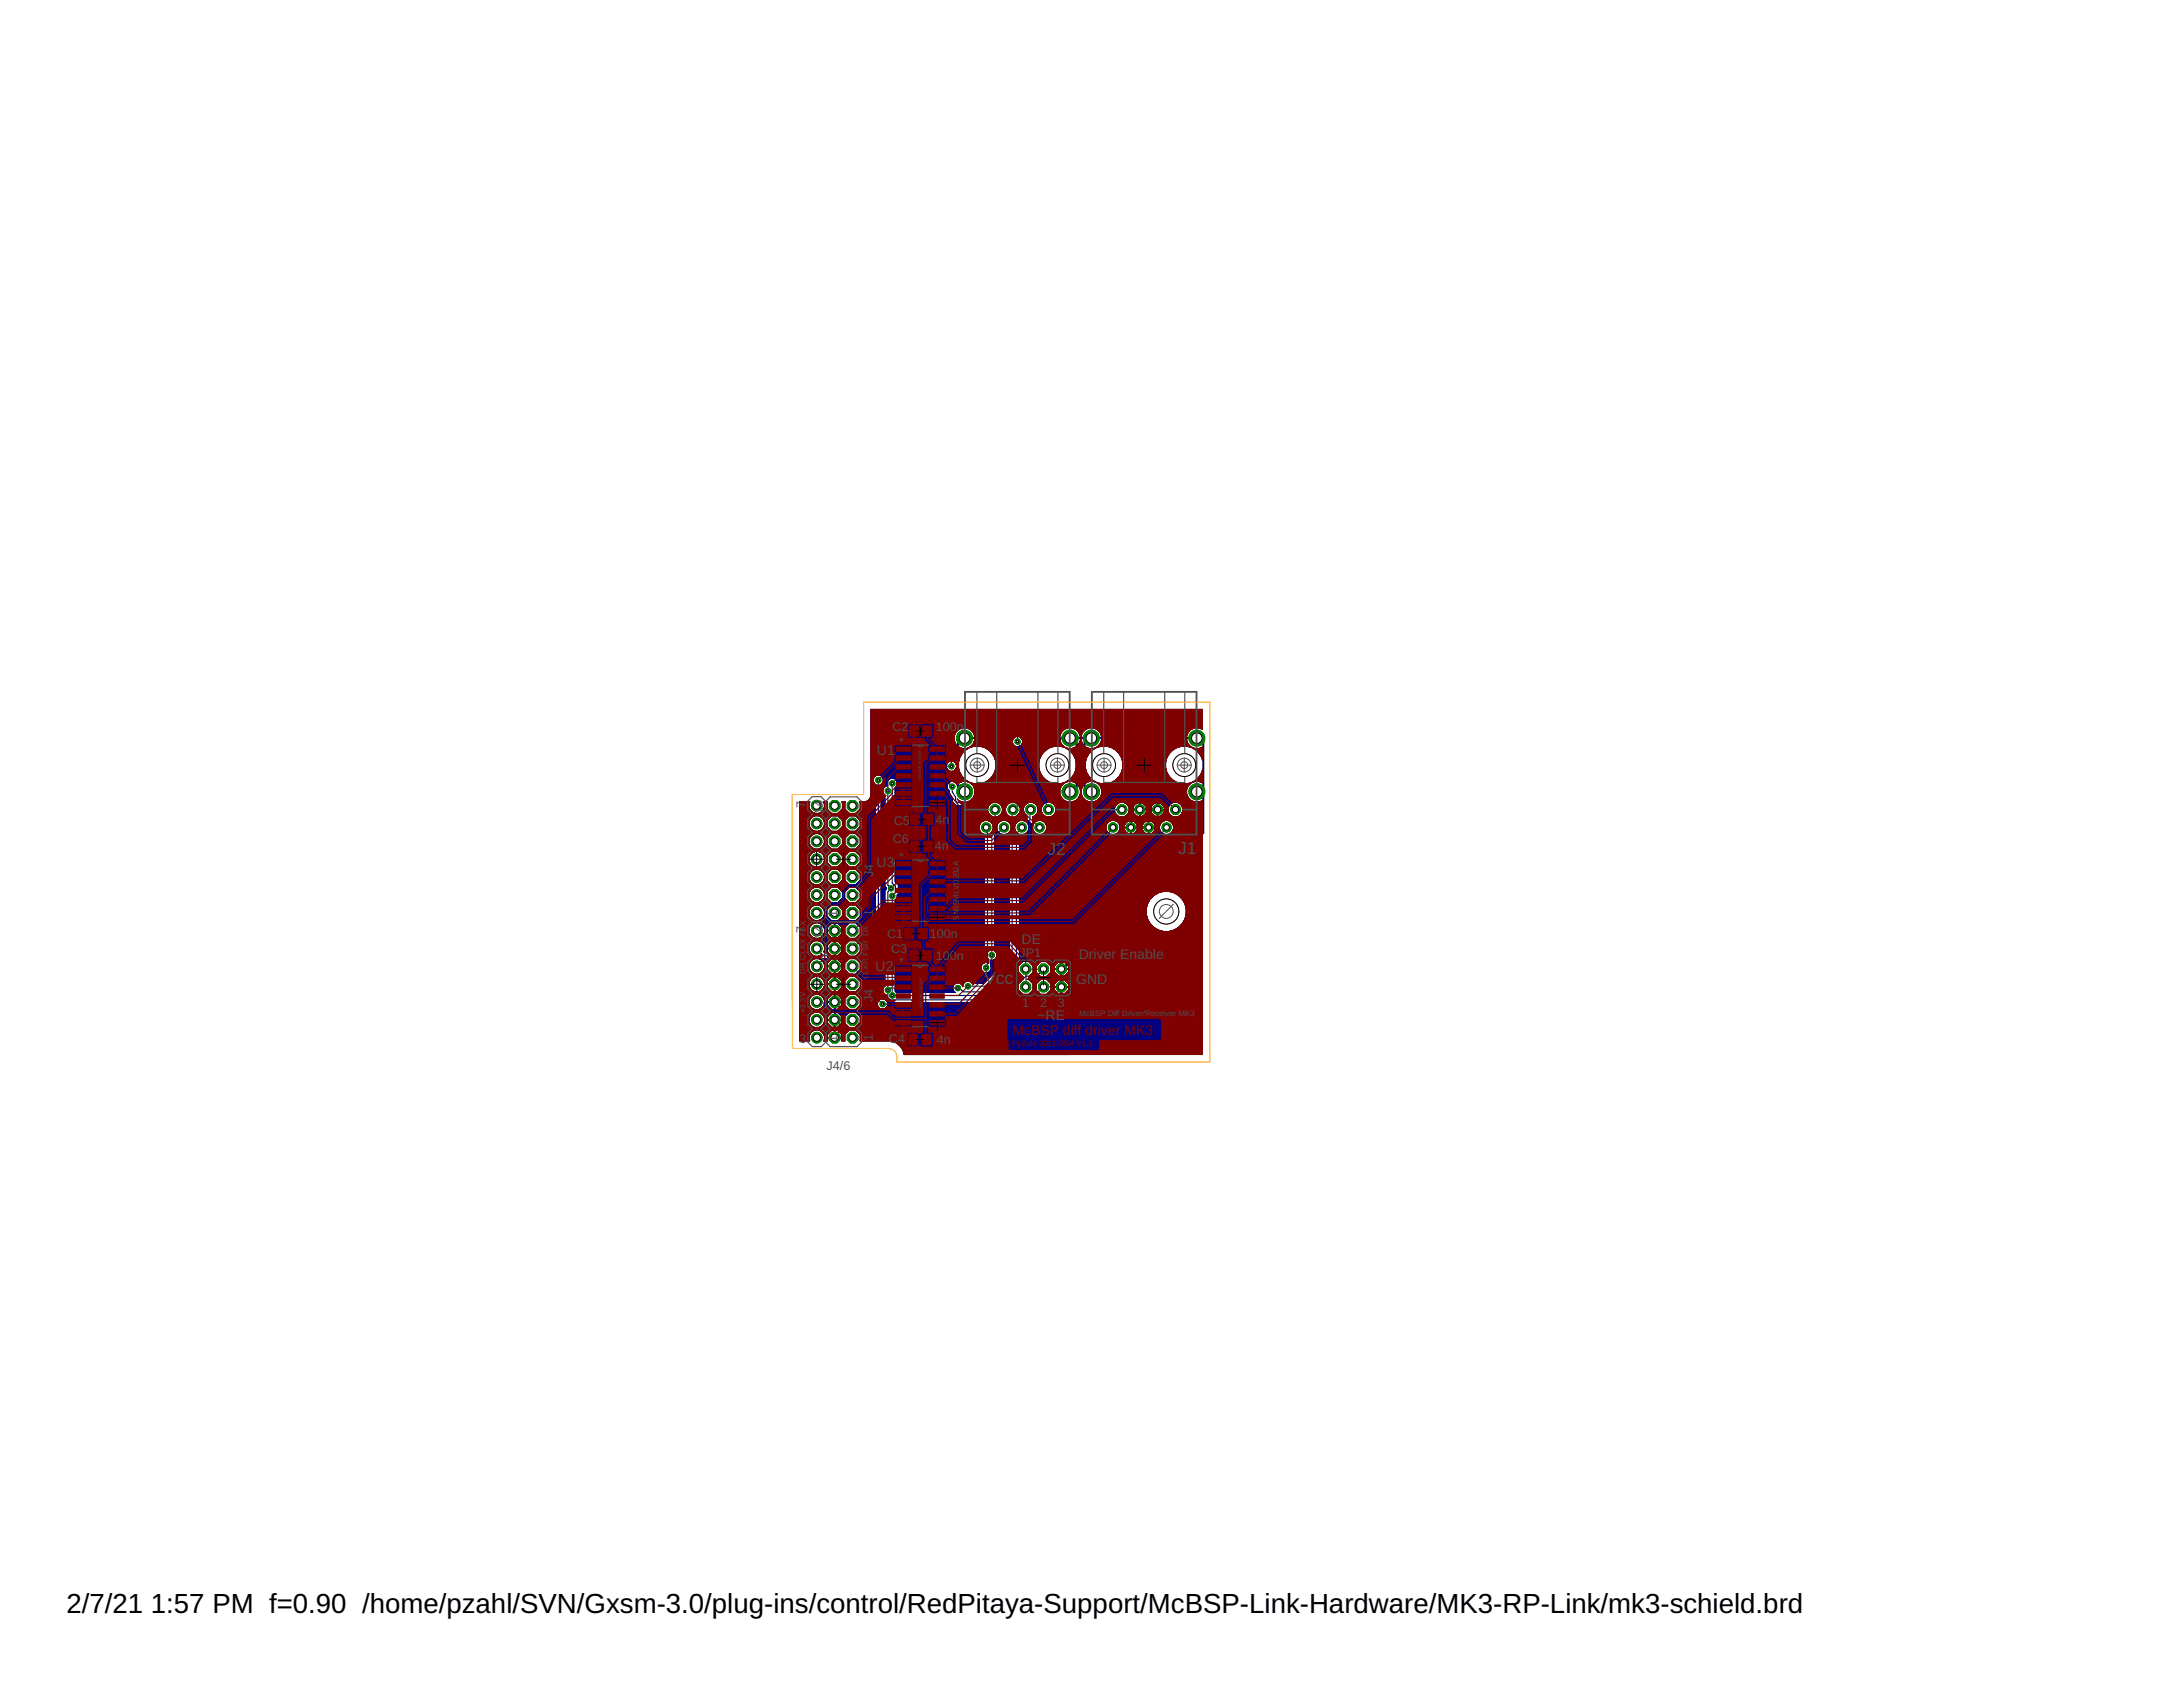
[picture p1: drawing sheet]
<svg xmlns="http://www.w3.org/2000/svg" width="279mm" height="216mm" viewBox="0 0 279 216" stroke-linecap="round" stroke-linejoin="round" font-family="sans-serif">
<defs><g id="words">
<g font-size="3.5">
<text x="8.5" y="206.4">2/7/21</text>
<text x="19.3" y="206.4">1:57 PM f=0.90 /home/pzahl/SVN/Gxsm-3.0/plug-ins/control/RedPitaya-Support/McBSP-Link-Hardware/MK3-RP-Link/mk3-schield.brd</text>
</g>
<g font-size="2.2" fill="#505050">
<text x="134.1" y="109.4">J2</text>
<text x="150.8" y="109.3">J1</text>
<text x="126" y="125.9">Vcc</text>
</g>
<g font-size="1.8" fill="#505050">
<text x="112.2" y="96.7">U1</text>
<text x="112.2" y="110.9">U</text>
<text x="113.5" y="110.9">3</text>
<text x="112.1" y="124.2">U</text>
<text x="113.4" y="124.2">2</text>
<text x="130.8" y="120.8">DE</text>
<text x="137.7" y="126">GND</text>
<text x="138.1" y="122.7">Driver Enable</text>
<text x="132.8" y="130.5">~RE</text>
</g>
<text font-size="1.8" fill="#800000" x="129.6" y="132.5">McBSP diff driver MK3</text>
<g font-size="1.6" fill="#505050">
<text x="114.2" y="93.5">C2</text>
<text x="115.1" y="95.5">*</text>
<text x="119.8" y="93.5">100n</text>
<text x="103" y="103.5" transform="rotate(-90 103 103.5)">7</text>
<text x="105.3" y="104.1" transform="rotate(-90 105.3 104.1)">14</text>
<text x="114.3" y="107.9">C6</text>
<text x="114.4" y="105.6">C5</text>
<text x="119.7" y="105.5">4n</text>
<text x="111.7" y="112.3" transform="rotate(-90 111.7 112.3)">J</text>
<text x="111.7" y="111.4" transform="rotate(-90 111.7 111.4)">4</text>
<text x="115.1" y="110.2">*</text>
<text x="119.7" y="108.7">4n</text>
<text x="103.1" y="119.4" transform="rotate(-90 103.1 119.4)">7</text>
<text x="107.2" y="117.4" transform="rotate(-90 107.2 117.4)">1</text>
<text x="111.7" y="117.3" transform="rotate(-90 111.7 117.3)">1</text>
<text x="119" y="120">100n</text>
<text x="105.3" y="120.1" transform="rotate(-90 105.3 120.1)">14</text>
<text x="113.5" y="120">C</text>
<text x="114.1" y="122">C3</text>
<text x="114.7" y="120">1</text>
<text x="115.1" y="123.7">*</text>
<text x="119.8" y="122.8">100n</text>
<text x="130.5" y="122.5">JP1</text>
<text x="111.7" y="128.2" transform="rotate(-90 111.7 128.2)">J</text>
<text x="111.7" y="127.4" transform="rotate(-90 111.7 127.4)">4</text>
<text x="130.8" y="128.9">1</text>
<text x="133.1" y="128.9">2</text>
<text x="135.4" y="128.9">3</text>
<text x="102.3" y="133.5">3</text>
<text x="105.8" y="137">J4/6</text>
<text x="107.2" y="133.4" transform="rotate(-90 107.2 133.4)">1</text>
<text x="111.7" y="133.3" transform="rotate(-90 111.7 133.3)">1</text>
<text x="113.8" y="133.5">C4</text>
<text x="119.9" y="133.5">4n</text>
</g>
<g font-size="1" fill="#505050">
<text x="122.7" y="114" transform="rotate(-90 122.7 114)">V</text>
<text x="122.7" y="113.3" transform="rotate(-90 122.7 113.3)">D</text>
<text x="122.7" y="112.5" transform="rotate(-90 122.7 112.5)">2</text>
<text x="122.7" y="112" transform="rotate(-90 122.7 112)">0</text>
<text x="122.7" y="111.4" transform="rotate(-90 122.7 111.4)">2</text>
<text x="122.7" y="110.8" transform="rotate(-90 122.7 110.8)">A</text>
<text x="103.1" y="119.8" transform="rotate(-90 103.1 119.8)">FSX</text>
<text x="111.1" y="119.8" transform="rotate(-90 111.1 119.8)">D</text>
<text x="111.1" y="119.1" transform="rotate(-90 111.1 119.1)">X</text>
<text x="122.7" y="117.8" transform="rotate(-90 122.7 117.8)">S</text>
<text x="122.7" y="117.2" transform="rotate(-90 122.7 117.2)">N</text>
<text x="122.7" y="116.4" transform="rotate(-90 122.7 116.4)">6</text>
<text x="122.7" y="115.9" transform="rotate(-90 122.7 115.9)">5</text>
<text x="122.7" y="115.3" transform="rotate(-90 122.7 115.3)">M</text>
<text x="122.7" y="114.4" transform="rotate(-90 122.7 114.4)">L</text>
<text x="103.1" y="124.6" transform="rotate(-90 103.1 124.6)">DR CLKX</text>
<text x="111.1" y="125.3" transform="rotate(-90 111.1 125.3)">C</text>
<text x="111.1" y="124.6" transform="rotate(-90 111.1 124.6)">L</text>
<text x="111.1" y="124" transform="rotate(-90 111.1 124)">K</text>
<text x="111.1" y="123.3" transform="rotate(-90 111.1 123.3)">R</text>
<text x="111.1" y="122.4" transform="rotate(-90 111.1 122.4)">F</text>
<text x="111.1" y="121.7" transform="rotate(-90 111.1 121.7)">S</text>
<text x="111.1" y="121.1" transform="rotate(-90 111.1 121.1)">R</text>
<text x="103.1" y="129.7" transform="rotate(-90 103.1 129.7)">+</text>
<text x="103.1" y="129.1" transform="rotate(-90 103.1 129.1)">3.3V</text>
<text x="138.1" y="130.1">McBSP Diff Driver/Receiver MK3</text>
</g>
<text font-size="1" fill="#800000" x="129.6" y="133.9">PyZahl 20210204 V1.1</text>
<g font-size=".5" fill="#505050">
<text x="117.9" y="99.8" transform="rotate(-90 117.9 99.8)">S</text>
<text x="117.9" y="99.5" transform="rotate(-90 117.9 99.5)">N</text>
<text x="117.9" y="98.6" transform="rotate(-90 117.9 98.6)">M</text>
<text x="117.9" y="98.1" transform="rotate(-90 117.9 98.1)">L</text>
<text x="118.1" y="125.5" transform="rotate(-90 118.1 125.5)">A</text>
<text x="118.1" y="129" transform="rotate(-90 118.1 129)">S</text>
<text x="118.1" y="128.7" transform="rotate(-90 118.1 128.7)">N</text>
<text x="118.1" y="128.3" transform="rotate(-90 118.1 128.3)">65M</text>
<text x="118.1" y="127.3" transform="rotate(-90 118.1 127.3)">LV</text>
<text x="118.1" y="126.8" transform="rotate(-90 118.1 126.8)">D</text>
<text x="118.1" y="126.4" transform="rotate(-90 118.1 126.4)">2</text>
<text x="118.1" y="126.1" transform="rotate(-90 118.1 126.1)">0</text>
</g>
<g font-size=".3" fill="#505050">
<text x="104.6" y="109" transform="rotate(-90 104.6 109)">S</text>
<text x="104.6" y="108.8" transform="rotate(-90 104.6 108.8)">V4</text>
<text x="108.1" y="110.1" transform="rotate(-90 108.1 110.1)">SV3</text>
<text x="104.7" y="131.9" transform="rotate(-90 104.7 131.9)">S</text>
<text x="104.7" y="131.7" transform="rotate(-90 104.7 131.7)">V</text>
<text x="104.7" y="131.4" transform="rotate(-90 104.7 131.4)">2</text>
<text x="108.1" y="133.1" transform="rotate(-90 108.1 133.1)">SV1</text>
</g>
</g></defs>
<g fill="none" stroke="#000080" stroke-width=".15">
<path d="M112.4 99.8v18.3l-3.3 3.3M130.2 94.9v-2.1l-.8-.8h-6.9l-.8 .9 .1 5.2M113.6 101.2v12.1l.4 .4-.4 .4v13.6l.3 .3h18l1.7-1.7M114.2 100.3v12.7l.4 .4v.8l-.4 .5v12.7h14.7l2.4-2.5h1.4l.9-.9M121.9 100.7v.6l.4 .7v.5l.3 .2h7.4l1 1.1v.2l2.1 1.9M126.2 105.9l.2 .3v17.7l-.2-.1M127.4 103.6v2.4l-.5 .4v15.8M129.6 103.6l-.1 .1v19l-3.4 3.5h-2.2M130.8 105.9l-.7 .8v16.1l-4.1 4.1h-2.7l-.5-.5h-.2M144.7 115.2l-8.9 9.1v2M144.7 105.9v.1M104.5 121.4l.9 .9h1.4l.9 1v.4l1 1h.4l3.9 3.8"/>
<path d="M106.8 128.2l.1 .2v2l-.1 .1"/>
</g>
<path d="M144.7 106v9.2" fill="none" stroke="#000080" stroke-width=".23"/>
<path d="M122.6 94.4h4.5l1.8 1.9h2.8l4.3-1.9 18 .1v12.1l-18.2 17.6M122.6 94.4v6.9M137.8 94.4v6.9M138.8 94.4v6.9" fill="none" stroke="#000080" stroke-width=".28"/>
<g fill="none" stroke="#000080" stroke-width=".13">
<path d="M111.5 93.1h9.8M111.5 95.5h9.8M111.5 91.6h42.4M111.5 98.7h11.3M111.5 92.4h10.1M111.5 95.6h9.8M111.5 99.6h.3M111.5 99.2h11.5M111.5 100h.3M111.5 99.9h.3M111.5 99.8h.3M111.5 99.7h.3"/>
<path d="M111.5 99.5h.3M111.5 99.5h.4M111.5 99.4h.4M111.5 99.4h.5M111.5 99.3h.6M111.5 99.1h11.5M111.5 99.1h11.4M111.5 99h11.4M111.5 98.9h11.4M111.5 98.9h11.3M111.5 98.8h11.3M111.5 98.7h10.1"/>
<path d="M111.5 98.6h10M111.5 98.6h9.9M111.5 98.5h9.8M111.5 98.4h9.7M111.5 98.3h9.7M111.5 98.2h9.6M111.5 98.1h9.6M111.5 98h9.6M111.5 97.9h9.6M111.5 97.9h9.7M111.5 97.8h9.7M111.5 97.7h9.7"/>
<path d="M111.5 97.7h9.8M111.5 97.6h9.8M111.5 97.5h9.9M111.5 97.4h9.9M111.5 97.3h9.9M111.5 97.2h9.9M111.5 97.1h9.9M111.5 97h9.9M111.5 96.9h9.9M111.5 96.8h9.9M111.5 96.7h9.9M111.5 96.6h9.9"/>
<path d="M111.5 96.5h9.9M111.5 96.4h9.9M111.5 96.3h9.9M111.5 96.2h9.9M111.5 96.1h9.9M111.5 96h9.9M111.5 95.9h9.9M111.5 95.8h9.9M111.5 95.8h9.8M111.5 95.7h9.8M111.5 95.4h9.8M111.5 95.3h9.8"/>
<path d="M111.5 95.2h9.8M111.5 95.1h9.8M111.5 95h9.8M111.5 94.9h9.8M111.5 94.8h9.8M111.5 94.7h9.8M111.5 94.6h9.8M111.5 94.5h9.8M111.5 94.4h9.8M111.5 94.3h9.8M111.5 94.2h9.8M111.5 94.1h9.8"/>
<path d="M111.5 94h9.8M111.5 93.9h9.8M111.5 93.8h9.8M111.5 93.7h9.8M111.5 93.6h9.8M111.5 93.5h9.8M111.5 93.4h9.8M111.5 93.3h9.8M111.5 93.2h9.8M111.5 93h9.8M111.5 92.9h9.8M111.5 92.8h9.8"/>
<path d="M111.5 92.7h9.8M111.5 92.6h9.9M111.5 92.5h10M111.5 92.3h10.2M111.5 92.2h10.3M111.5 92.1h10.4M111.5 92h10.5M111.5 91.9h10.5M111.5 91.8h10.6M111.5 91.8h10.7M111.5 91.7h10.7M111.5 91.7h10.8"/>
<path d="M111.5 91.6h10.8M111.5 91.5h42.4M111.5 91.4h42.4M111.5 91.3h42.4M111.5 91.2h42.4M111.5 91.1h42.4M111.5 91h42.4M111.5 90.9h42.4M111.5 90.8h42.4M111.8 99.7v.3M111.8 100l.1 .2M112 99.3h-.5"/>
<path d="M112.3 99.2l-.3 .1-.2 .4M112.5 99.2l.5 .3M112.7 99.3h10.4M112.8 99.3h10.3M112.9 99.4h10.2M112.9 99.4h10.3M112.9 99.5h10.3M113 99.5l.1 .2M113 99.5h10.3M113 99.6h10.3M113 99.6h10.4M113 99.7h.9"/>
<path d="M113 99.6h1M113.1 100l-.1 .2-.2 .2M113.1 99.7v.3M113.1 100h.5M113.1 99.9h.5M113.1 99.9h.6M113.1 99.8h.6M113.1 99.7h.7M113.6 99.9l-.1 .2M113.8 99.8h-.7M113.8 99.7l-.2 .2M114.1 99.6l-.3 .1"/>
<path d="M114.3 99.6l.3 .1M114.4 99.6h9M114.5 99.7h8.9M114.6 99.7l.1 .2M114.6 99.7h8.9M114.6 99.8h8.9M114.7 99.8h8.9M114.7 99.9h8.9M114.7 99.9l.1 .2M114.7 99.9h9M114.8 100h9M114.8 99.9h9"/>
<path d="M121.1 97.9v.3M121.1 98.2l.1 .2M121.2 97.8h-9.7M121.2 97.7l-.1 .2M121.2 98.4l.2 .2M121.3 92.7h.1M121.3 92.7l.1 4.8M121.4 97.5l-.2 .2M121.4 92.6l-.1 .1M121.4 98.6l.2 .1M121.6 92.4l-10.1 .1M122 98.7h.8"/>
<path d="M122.1 93l.1 4.5M122.1 98.6h.7M122.1 93.8h.2M122.1 93.7h.2M122.1 93.7h.3M122.1 93.6h.3M122.1 93.5h.4M122.1 93.5h.5M122.1 93.4h.5M122.1 93.4h.6M122.1 93.3h.6M122.1 93.3h.7"/>
<path d="M122.1 93.3h.8M122.1 93.2h.9M122.1 93.1h7.8M122.1 93h7.8M122.1 95h.1M122.1 94.9h.1M122.1 94.8h.1M122.1 94.7h.1M122.1 94.6h.1M122.1 94.5h.1M122.1 94.4h.1M122.1 94.3h.1"/>
<path d="M122.1 94.2h.1M122.1 94.1h.1M122.1 94h.1M122.1 93.9h.1M122.1 93.9h.2M122.1 91.9h-10.6M122.1 94.7a1.35 1.35 0 0 0 2.1 .9M122.1 95.5h.5M122.1 95.6h.6M122.1 94.2v.5M122.1 96.2h1.2M122.1 96.2h1.3"/>
<path d="M122.1 96.1h1.3M122.1 96.1h1.4M122.1 96h1.4M122.1 96h1.5M122.1 95.9h1.6M122.1 95.8h1M122.1 95.7h1M122.1 95.7h.9M122.1 95.7h.8M122.1 95.6h.7M122.1 95.5h.6M122.1 95.4h.5"/>
<path d="M122.1 95.4h.4M122.1 95.3h.3M122.1 95.2h.2M122.1 95.1h.2M122.1 97.4h.6M122.1 97.3h.6M122.1 97.2h.6M122.1 97.2h.7M122.1 97.1h.7M122.1 97h.7M122.1 96.9h.8M122.1 96.8h.8"/>
<path d="M122.1 96.7h.9M122.1 96.6h.9M122.1 96.5h1M122.1 96.4h1M122.1 96.4h1.1M122.1 96.3h1.1M122.1 96.3h1.2M122.1 92.9h7.7M122.2 91.8l-.8 .8M122.2 98.6l-.3 .1M122.2 97.5l.2 .4M122.2 97.5h.1"/>
<path d="M122.2 98.6h.6M122.2 97.5h.5M122.2 94.1h-.1M122.2 92.9h7.6M122.2 98.6h.5M122.2 98.5h.5M122.2 97.6h.5M122.2 92.8h7.5M122.3 92.8h7.4M122.3 97.7h.4M122.3 98.5h.4M122.3 92.8h7.3"/>
<path d="M122.3 98.4l-.1 .2M122.3 93.7l-.2 .5M122.3 98.4h.4M122.3 92.7h7.3M122.3 97.8h.4M122.4 98.4h.3M122.4 98.3h.3M122.4 92.7h7.2M122.4 91.6l-.2 .2M122.4 97.8h.3M122.4 98.2h.3M122.4 97.9h.3"/>
<path d="M122.4 92.6h7.1M122.4 98.2l-.1 .2M122.4 97.9v.3M122.4 98.1h.3M122.4 98h.3M122.5 93.6h-.4M122.5 92.6h7M122.5 92.5h6.9M122.6 92.5h6.7M122.6 94.4l.1 .1-.1-.1M122.6 92.4h6.7M122.7 97.6v.6"/>
<path d="M122.7 98.2a2.53 2.53 0 0 0 1.4 2M122.7 91.6h.1M122.9 96.8h-.8M123.1 96.5h-1M123.2 93.2l-.5 .1-.4 .4M123.6 96a2.45 2.45 0 0 1 3.4 .4M123.6 96l-.5 .4-.3 .6-.1 .6M123.7 93.2l.5 .1M123.7 95.8h.2M123.8 95.7h.2M123.8 93.2h6.1M123.9 95.8h-1.8"/>
<path d="M123.9 95.7h.2M123.9 93.2h6M124 95.7h.1M124 93.3h5.9M124.1 95.6h.1M124.1 93.3h5.8M124.2 95.6h.2M124.2 93.3l.4 .4 .2 .5M124.2 93.3h5.7M124.2 95.5h.3M124.2 93.4h5.7M124.2 95.5h.5"/>
<path d="M124.3 95.5h5.6M124.3 93.5h5.6M124.3 95.4h5.5M124.4 95.4h5.4M124.4 93.5h5.5M124.4 93.6h5.5M124.4 95.3h5.3M124.5 95.3h5.2M124.5 93.6h5.4M124.5 93.7h5.4M124.5 95.2h5.2M124.6 95.2l-.4 .4"/>
<path d="M124.6 95.2h5M124.6 93.7h5.3M124.6 95.1h5M124.6 93.8h5.3M124.6 93.9h5.3M124.6 95h5M124.7 95h4.9M124.7 93.9h5.2M124.7 94.9h4.9M124.7 94h5.2M124.7 94.8h4.9M124.7 94.1h5.2"/>
<path d="M124.8 94.2v.5M124.8 94.7l-.2 .5M124.8 94.7h4.8M124.8 94.6h4.8M124.8 94.6h4.9M124.8 94.5h4.9M124.8 94.4h5M124.8 94.3h5.1M124.8 94.2h5.1M125.5 95.5h4.5M125.6 95.5h4.5M125.8 95.6h8.9"/>
<path d="M125.9 95.6h8.6M126 95.7h8.4M126.1 95.7h8.2M126.2 95.8h8M126.3 95.8h7.9M126.3 100h7.8M126.4 99.9h7.6M126.4 95.9h7.6M126.5 99.9h7.4M126.5 96h7.4M126.6 99.8a2.54 2.54 0 0 1-2.5 .4M126.6 99.8h7.3"/>
<path d="M126.6 96h7.3M126.6 99.8h7.2M126.6 96h7.2M126.6 96.1h7.2M126.7 99.7h7.1M126.7 96.1h7M126.7 99.7h7M126.7 99.6h7M126.7 96.2h7M126.8 99.6h6.8M126.8 96.2h6.8M126.9 99.5h6.7"/>
<path d="M126.9 96.3h6.7M126.9 99.5h6.6M126.9 96.3h6.6M126.9 96.4h6.6M127 99.4h6.5M127 96.4h6.4M127 96.4l.3 .6M127 99.4l-.4 .4M127 99.4h6.4M127 99.3h6.4M127 96.5h6.4M127.1 99.3h6.2"/>
<path d="M127.1 99.2h6.2M127.1 96.6h6.2M127.1 96.7h6.2M127.1 99.1h6.2M127.2 99.1h6M127.2 96.7h6M127.2 96.8h6M127.2 99h6M127.3 98.9h5.9M127.3 96.9h5.9M127.3 98.9h5.8M127.3 96.9h5.8"/>
<path d="M127.3 97h5.8M127.3 97l.2 .6M127.3 98.8l-.3 .6M127.3 98.8h5.8M127.3 98.7h5.8M127.3 97.1h5.8M127.4 98.7h5.7M127.4 98.6h5.7M127.4 97.2h5.7M127.4 97.1h5.7M127.4 98.6h5.6M127.4 97.2h5.6"/>
<path d="M127.4 98.5h5.6M127.4 97.3h5.6M127.4 98.4h5.6M127.4 97.4h5.6M127.4 98.3h5.6M127.4 97.5h5.6M127.5 98.3h5.4M127.5 98.2h5.4M127.5 97.6h5.4M127.5 97.6v.6M127.5 98.2l-.2 .6M127.5 98.1h5.4"/>
<path d="M127.5 98h5.4M127.5 97.9h5.4M127.5 97.8h5.4M127.5 97.7h5.4M129.5 91.6l1.1 1M129.6 91.6h24.3M129.6 94.8v.2M129.6 95l.3 .5M129.6 91.7h24.3M129.7 91.7h24.2M129.7 91.8h24.2M129.8 91.8h24.1"/>
<path d="M129.8 91.9h24.1M129.9 93.1l-7.8 .1M129.9 93l-.7-.6h-6.5l-.6 .6M129.9 93v1.4M129.9 94.4l-.3 .4M129.9 95.5l.2 .1M129.9 91.9h24M129.9 92h24M130 92h23.9M130 92.1h23.9M130.1 92.1h23.8M130.1 92.2h23.8"/>
<path d="M130.2 92.2h23.7M130.2 92.3h23.7M130.3 92.3h23.6M130.3 92.4h23.6M130.4 95.5h4.4M130.4 92.4h23.5M130.5 92.5h23.4M130.5 95.5h4.4M130.5 92.6h23.4M130.6 95.5h5.5M130.6 92.6h23.3M130.6 92.6v1.8"/>
<path d="M130.6 95.5l-.2 .1M130.6 94.4l.3 .4M130.6 94.3h5M130.6 94.2h5M130.6 94.1h5.1M130.6 94h5.1M130.6 93.9h5.1M130.6 93.9h5.2M130.6 93.8h5.2M130.6 93.7h5.2M130.6 93.7h5.3M130.6 93.6h5.3"/>
<path d="M130.6 93.5h5.4M130.6 93.5h5.5M130.6 93.4h5.5M130.6 93.4h5.6M130.6 93.3h5.6M130.6 93.3h5.7M130.6 93.3h5.8M130.6 93.2h5.9M130.6 93.2h6M130.6 93.1h23.3M130.6 93h23.3M130.6 92.9h23.3"/>
<path d="M130.6 92.8h23.3M130.6 92.7h23.3M130.6 95.4h5.5M130.6 94.4h5M130.6 95.4h5.4M130.7 95.4h5.3M130.7 94.4h4.9M130.7 95.3h5.3M130.7 94.5h4.9M130.8 95.3h5.1M130.8 94.5h4.8M130.8 95.3l-.2 .2"/>
<path d="M130.8 94.6h4.8M130.8 95.2h5M130.8 95.1h5M130.8 94.7h4.8M130.9 95.1h4.9M130.9 94.7h4.7M130.9 95l-.1 .3M130.9 94.8v.2M130.9 95h4.9M130.9 95h4.8M130.9 94.9h4.8M130.9 94.8h4.8"/>
<path d="M132.9 97.6v.6M132.9 98.2l.2 .6M133.1 97l-.2 .6M133.1 98.8l.3 .6M133.4 96.4l-.3 .6M133.4 99.4l.5 .4M133.9 99.8l.5 .4M135.6 94.2v.5M135.6 94.7l.2 .5 .4 .4M135.7 94.1h-5.1M135.7 95.5h.4M135.9 95.5h.3"/>
<path d="M136 93.6h-5.4M136 95.6h.2M136.2 95.6h.1M136.2 93.3l-.4 .4-.2 .5M136.3 95.7a2.47 2.47 0 0 0-2.9 .7M136.3 95.7l.5 .3 .5 .4M136.3 95.7h.1M136.4 95.7h.1M136.4 95.7h.2M136.5 95.8h.2M136.5 95.8h3.6M136.6 100h3.5"/>
<path d="M136.7 99.9h3.3M136.7 95.9h3.3M136.7 93.2l-.5 .1M136.7 99.9h3.2M136.7 95.9h3.2M136.8 99.9h3.1M136.8 96h3M136.8 99.8h3M136.9 99.8h2.9M136.9 96h2.9M136.9 96.1h2.8M136.9 99.7h2.8"/>
<path d="M137 99.7h2.7M137 96.1h2.7M137 99.6h2.6M137 96.2h2.6M137.1 99.6h2.5M137.1 96.2h2.5M137.1 99.5h2.4M137.1 96.3h2.4M137.2 99.5h2.3M137.2 96.3h2.3M137.2 99.5h2.2M137.2 93.2l.5 .1 .4 .4"/>
<path d="M137.2 96.4h2.2M137.2 99.4h2.2M137.2 95.8h2.2M137.3 96.4l.3 .6M137.3 99.4l-.5 .4-.5 .4M137.3 99.4h2.1M137.3 96.4h2.1M137.3 99.3h2M137.3 96.5h2M137.3 95.7h2M137.3 93.2h2M137.4 99.3h1.9"/>
<path d="M137.4 99.2h1.9M137.4 96.6h1.9M137.4 99.2h1.8M137.4 96.7h1.8M137.4 99.1h1.8M137.4 95.7h1.8M137.4 93.2h1.8M137.5 99.1h1.7M137.5 96.7h1.7M137.5 96.8h1.7M137.5 99h1.6M137.5 96.8h1.6"/>
<path d="M137.5 95.7h1.6M137.5 93.3h1.6M137.5 98.9h1.6M137.5 96.9h1.6M137.6 98.9h1.5M137.6 96.9h1.5M137.6 97h1.5M137.6 97l.2 .6M137.6 98.8l-.3 .6M137.6 98.8h1.5M137.6 98.8h1.4M137.6 97h1.4"/>
<path d="M137.6 95.6h1.4M137.6 93.3h1.4M137.6 98.7h1.4M137.6 98.6h1.4M137.6 97.2h1.4M137.6 97.1h1.4M137.7 98.6h1.3M137.7 98.5h1.3M137.7 97.3h1.3M137.7 97.2h1.3M137.7 95.6h1.2M137.7 97.4h1.3"/>
<path d="M137.7 93.3h1.2M137.7 98.4h1.2M137.7 97.4h1.2M137.7 98.3h1.2M137.7 97.5h1.2M137.7 95.5h1.2M137.7 93.4h1.2M137.8 97.6v.6M137.8 98.2l-.2 .6M137.8 98.3h1.1M137.8 98.2h1.1M137.8 98.1h1.1"/>
<path d="M137.8 98h1.1M137.8 97.9h1.1M137.8 97.8h1.1M137.8 97.7h1.1M137.8 97.6h1.1M137.8 95.5h1.1M137.8 93.4h1.1M137.8 95.5h1M137.8 93.5h1M137.8 95.4h1M137.9 95.4h.8M137.9 93.5h.8"/>
<path d="M137.9 93.6h.8M138 95.3h.7M138 95.3h.6M138 93.6h.6M138 93.7h.6M138.1 95.2a1.32 1.32 0 0 1-1.9 .4M138.1 93.7l.2 .5v.5l-.2 .5M138.1 95.2h.5M138.1 93.7h.5M138.1 95.2h.4M138.1 95.1h.4M138.1 93.8h.4"/>
<path d="M138.1 93.7h.4M138.1 93.9h.4M138.2 95h.3M138.2 93.9h.3M138.2 94h.3M138.2 94.9h.2M138.2 94h.2M138.2 94.8h.2M138.2 94.1h.2M138.3 94.8h.1M138.3 94.7h.1M138.3 94.2h.1"/>
<path d="M138.3 94.6h.1M138.3 94.5h.1M138.3 94.4h.1M138.3 94.3h.1M138.3 94.2v.5M138.3 94.7l.3 .5M138.6 93.7l-.3 .5M138.6 95.2l.3 .4M138.8 94.4h-2.8M138.9 97.6v.6M138.9 98.2l.2 .6M138.9 95.6l.5 .2h.5l.5-.2"/>
<path d="M138.9 93.3l-.3 .4M139 97.1h-1.4M139.1 98.8l.3 .6 .4 .4 .6 .4M139.4 93.2l-.5 .1M139.9 93.2l.5 .1M140 95.8h.2M140.1 95.7h.1M140.1 93.2h12.7M140.1 95.7h.2M140.1 93.2h12.6M140.2 95.7h.2M140.2 93.3h12.4"/>
<path d="M140.3 95.6h.2M140.3 93.3h12.2M140.4 95.6h.2M140.4 93.3l.4 .4M140.4 93.3h12M140.5 95.5h.3M140.5 93.4h11.9M140.5 95.5h.4M140.5 95.5h11.8M140.5 93.5h11.8M140.6 95.4h11.7M140.6 93.5h11.7"/>
<path d="M140.6 95.4h11.6M140.6 93.6h11.6M140.7 95.3h11.5M140.7 95.3h11.4M140.7 93.6h11.4M140.8 95.3h11.3M140.8 93.7h11.3M140.8 95.2h11.3M140.8 93.7l.2 .5M140.8 95.2l-.4 .4M140.8 95.1h11.2M140.8 93.8h11.2"/>
<path d="M140.8 93.9h11.2M140.9 95h11.1M140.9 93.9h11.1M140.9 94.9h11.1M140.9 94h11.1M140.9 94.9h11M140.9 94h11M140.9 94.8h11M140.9 94.1h11M141 94.8h10.9M141 94.2v.5M141 94.7l-.2 .5"/>
<path d="M141 94.7h10.9M141 94.6h10.9M141 94.5h10.9M141 94.4h10.9M141 94.3h10.9M141 94.2h10.9M141.7 95.5h9.5M141.8 95.5h9.2M142 95.6h8.9M142.1 95.6h8.7M142.2 95.7h8.4M142.3 95.7h8.3"/>
<path d="M142.4 95.7h8.1M142.4 95.8h8.1M142.5 95.8h7.9M142.6 100h7.7M142.6 99.9h7.7M142.6 95.9h7.7M142.7 99.9h7.5M142.7 95.9h7.5M142.7 96h7.4M142.8 99.8l-.6 .4M142.8 99.8h7.3M142.8 96h7.3"/>
<path d="M142.9 96.1h7.1M142.9 99.7h7.1M142.9 99.7h7M143 96.1h6.9M143 99.6h6.9M143 96.2h6.9M143 99.6h6.8M143.1 96.2h6.7M143.1 99.5h6.7M143.1 96.3h6.7M143.2 99.5h6.5M143.2 96.4h6.5"/>
<path d="M143.2 99.4h6.5M143.2 96.4a2.43 2.43 0 0 0-2.5-.8 2.43 2.43 0 0 0-1.8 2M143.2 96.4l.4 .6M143.2 99.4l-.4 .4M143.2 99.4h6.4M143.2 96.4h6.4M143.3 99.3h6.3M143.3 96.5h6.3M143.3 99.2h6.3M143.3 96.6h6.3M143.3 96.6h6.2M143.4 99.2h6.1"/>
<path d="M143.4 96.7h6.1M143.4 99.1h6.1M143.4 96.8h6.1M143.4 99h6M143.4 96.8h6M143.5 99h5.9M143.5 98.9h5.9M143.5 96.9h5.9M143.5 97h5.9M143.6 97l.1 .6v.6l-.1 .6M143.6 98.8l-.4 .6M143.6 98.8h5.7"/>
<path d="M143.6 97h5.7M143.6 98.7h5.7M143.6 97.1h5.7M143.6 98.6h5.7M143.6 97.2h5.7M143.6 98.5h5.7M143.6 97.3h5.6M143.7 98.5h5.5M143.7 98.4h5.5M143.7 97.4h5.5M143.7 98.3h5.5M143.7 97.5h5.5"/>
<path d="M143.7 98.2h5.5M143.7 97.6h5.5M143.7 98.1h5.5M143.7 98h5.5M143.7 97.9h5.5M143.7 97.8h5.5M143.7 97.7h5.5M149.2 97.6v.6M149.2 98.2l.1 .6M149.2 97.5h-5.5M149.3 97l-.1 .6M149.3 98.8l.3 .6"/>
<path d="M149.6 96.4l-.3 .6M149.6 99.4l.5 .4M150.1 99.8l.6 .4M151.9 94.2v.5M151.9 94.7l.2 .5 .3 .4M152 95.5h.4M152.1 95.5h.3M152.3 95.6h.1M152.4 95.6h.1M152.4 95.6l.5 .2h.6l.4-.2v1.6l-.1-.2M152.4 93.3l-.3 .4-.2 .5M152.5 95.7h.1"/>
<path d="M152.6 95.7h.1M152.7 95.7h.1M152.7 95.8h.2M152.8 95.8h1.1M152.8 100h1.1M152.9 99.9h1M152.9 95.9h1M152.9 93.2l-.5 .1M153 99.9h.9M153 95.9h.9M153 96h.9M153.1 96l.4 .4"/>
<path d="M153.1 96a2.45 2.45 0 0 0-3.5 .4M153.1 99.8h.8M153.1 96h.8M153.2 96.1h.7M153.2 99.7h.7M153.3 99.6h.6M153.3 96.2h.6M153.4 99.5h.5M153.4 96.3h.5M153.5 93.2l.4 .1v-2.5h-42.4v11.1M153.5 96.4h.4M153.5 99.4h.4"/>
<path d="M153.5 95.8h.4M153.5 96.4l.3 .6M153.5 99.4l-.4 .4-.6 .4M153.5 99.3h.4M153.5 96.5h.4M153.6 96.5h.3M153.6 99.3h.3M153.6 95.7h.3M153.6 93.2h.3M153.6 99.2h.3M153.6 96.6h.3M153.6 96.7h.3"/>
<path d="M153.7 99.1h.2M153.7 96.7h.2M153.7 95.7h.2M153.7 93.2h.2M153.7 96.8h.2M153.7 99h.2M153.8 99h.1M153.8 95.7h.1M153.8 93.3h.1M153.8 98.9h.1M153.8 96.9h.1M153.8 97h.1"/>
<path d="M153.8 98.8l-.3 .6M153.8 98.8h.1M153.8 95.6h.1M153.9 98.7h.1M153.9 97.1h.1M153.9 98.6h.1M153.9 97.2h.1M153.9 98.6v1.6l-.4-.2M153.9 93.1l-23.3 .1M153.9 98.6l-.1 .2M102.3 118.2l.1 15h1.2l-.1-.2M102.3 104.1h9.7"/>
<path d="M102.3 102.7h1.3M102.3 106.4h9.7M102.3 108.6h2M102.3 108.9h9.7M102.3 111h9.7M102.3 115.5h9.7M102.3 115.8h9.7M102.3 117.8h9.7M102.3 118.1h9.5M102.3 119.1h1.2M102.3 105h1.3M102.3 106.8h1.7"/>
<path d="M102.3 104.6h1.6M102.3 103.6h1.4M102.3 103.7h1.4M102.3 104.5h1.8M102.3 114.1h1.4M102.3 119.2h1.2M102.3 105.1h1.3M102.3 105.9h1.4M102.3 106.8h1.8M102.3 103.1h1.2M102.3 120h1.8M102.3 120h1.7"/>
<path d="M102.3 119.9h1.6M102.3 119.8h1.6M102.3 119.8h1.5M102.3 119.7h1.5M102.3 119.7h1.4M102.3 119.6h1.4M102.3 119.5h1.4M102.3 119.5h1.3M102.3 119.4h1.3M102.3 119.3h1.2M102.3 119h1.2M102.3 118.9h1.2"/>
<path d="M102.3 118.9h1.3M102.3 118.8h1.3M102.3 118.7h1.3M102.3 118.6h1.4M102.3 118.5h1.4M102.3 118.5h1.5M102.3 118.4h1.5M102.3 118.4h1.6M102.3 118.3h1.6M102.3 118.3h1.7M102.3 118.2h1.8M102.3 118.1h9.6"/>
<path d="M102.3 118h9.6M102.3 118h9.7M102.3 117.9h9.7M102.3 117.8h1.9M102.3 117.7h1.8M102.3 117.7h1.7M102.3 117.6h1.6M102.3 117.5h1.5M102.3 117.4h1.4M102.3 117.3h1.4M102.3 117.3h1.3M102.3 117.2h1.3"/>
<path d="M102.3 117.1h1.3M102.3 117.1h1.2M102.3 117h1.2M102.3 116.9h1.2M102.3 116.8h1.2M102.3 116.7h1.2M102.3 116.6h1.2M102.3 116.6h1.3M102.3 116.5h1.3M102.3 116.4h1.3M102.3 116.4h1.4M102.3 116.3h1.4"/>
<path d="M102.3 116.2h1.5M102.3 116.1h1.5M102.3 116.1h1.6M102.3 116h1.6M102.3 116h1.7M102.3 115.9h1.8M102.3 115.9h1.9M102.3 115.7h9.7M102.3 115.6h9.7M102.3 115.5h2M102.3 115.5h1.9M102.3 115.4h1.8"/>
<path d="M102.3 115.4h1.7M102.3 115.4h1.6M102.3 115.3h1.6M102.3 115.2h1.5M102.3 115.1h1.4M102.3 115h1.4M102.3 115h1.3M102.3 114.9h1.3M102.3 114.8h1.3M102.3 114.8h1.2M102.3 114.7h1.2M102.3 114.6h1.2"/>
<path d="M102.3 114.5h1.2M102.3 114.4h1.2M102.3 114.3h1.2M102.3 114.2h1.3M102.3 114.1h1.3M102.3 113.9h1.4M102.3 113.9h1.5M102.3 113.8h1.5M102.3 113.8h1.6M102.3 113.7h1.6M102.3 113.7h1.7M102.3 113.6h1.8"/>
<path d="M102.3 113.6h1.9M102.3 113.5h9.7M102.3 113.4h9.7M102.3 113.3h9.7M102.3 113.2h2M102.3 113.2h1.9M102.3 113.1h1.8M102.3 113.1h1.7M102.3 113.1h1.6M102.3 113h1.6M102.3 112.9h1.5M102.3 112.8h1.4"/>
<path d="M102.3 112.7h1.4M102.3 112.7h1.3M102.3 112.6h1.3M102.3 112.5h1.3M102.3 112.5h1.2M102.3 112.4h1.2M102.3 112.3h1.2M102.3 112.2h1.2M102.3 112.1h1.2M102.3 112h1.2M102.3 112h1.3M102.3 111.9h1.3"/>
<path d="M102.3 111.8h1.4M102.3 111.7h1.4M102.3 111.6h1.4M102.3 111.6h1.5M102.3 111.5h1.5M102.3 111.5h1.6M102.3 111.4h1.6M102.3 111.4h1.7M102.3 111.3h1.8M102.3 111.2h9.7M102.3 111.1h9.7M102.3 110.9h2"/>
<path d="M102.3 110.9h1.9M102.3 110.9h1.8M102.3 110.8h1.7M102.3 110.8h1.6M102.3 110.7h1.6M102.3 110.7h1.5M102.3 110.6h1.5M102.3 110.5h1.4M102.3 110.4h1.4M102.3 110.4h1.3M102.3 110.3h1.3M102.3 110.2h1.3"/>
<path d="M102.3 110.2h1.2M102.3 110.1h1.2M102.3 110h1.2M102.3 109.9h1.2M102.3 109.8h1.2M102.3 109.7h1.2M102.3 109.7h1.3M102.3 109.6h1.3M102.3 109.5h1.3M102.3 109.5h1.4M102.3 109.4h1.4M102.3 109.3h1.5"/>
<path d="M102.3 109.2h1.5M102.3 109.2h1.6M102.3 109.1h1.6M102.3 109.1h1.7M102.3 109.1h1.8M102.3 109h1.9M102.3 109h2M102.3 108.8h9.7M102.3 108.7h9.7M102.3 108.6h1.9M102.3 108.6h1.8M102.3 108.5h1.7"/>
<path d="M102.3 108.5h1.6M102.3 108.4h1.6M102.3 108.4h1.5M102.3 108.3l1.5 .1M102.3 108.3h1.4M102.3 108.2h1.4M102.3 108.1h1.4M102.3 108.1h1.3M102.3 108h1.3M102.3 107.9h1.3M102.3 107.9h1.2M102.3 107.8h1.2"/>
<path d="M102.3 107.7h1.2M102.3 107.6h1.2M102.3 107.5h1.2M102.3 107.4h1.2M102.3 107.4h1.3M102.3 107.3h1.3M102.3 107.2h1.4M102.3 107.1h1.4M102.3 107h1.5M102.3 106.9h1.6M102.3 106.8h1.6M102.3 106.7h1.9"/>
<path d="M102.3 106.7h2M102.3 106.6h9.7M102.3 106.5h9.7M102.3 106.4h2M102.3 106.3h1.9M102.3 106.3h1.8M102.3 106.3h1.7M102.3 106.2h1.6M102.3 106.1h1.5M102.3 106h1.5M102.3 106h1.4M102.3 105.8h1.3"/>
<path d="M102.3 105.7h1.3M102.3 105.6l1.3 .1M102.3 105.6h1.2M102.3 105.5h1.2M102.3 105.4h1.2M102.3 105.3h1.2M102.3 105.2h1.2M102.3 104.9h1.4M102.3 104.8h1.4M102.3 104.8h1.5M102.3 104.7h1.5M102.3 104.5h1.7"/>
<path d="M102.3 104.5h1.9M102.3 104.4h9.7M102.3 104.3h9.7M102.3 104.2h9.7M102.3 104.1h1.9M102.3 104h1.8M102.3 104h1.7M102.3 103.9h1.7M102.3 103.9h1.6M102.3 103.8h1.5M102.3 103.5h1.3M102.3 103.4h1.3"/>
<path d="M102.3 103.4h1.2M102.3 103.3h1.2M102.3 103.2h1.2M102.3 103h1.2M102.3 102.9h1.2M102.3 102.8h1.3M103.5 102.9l.2-.3h-1.4v15.6M103.5 114.4h-1.1M103.5 102.9v.4l.2 .4 .3 .2M103.5 105.2v.4l.2 .4M103.5 109.8v.4l.2 .3M103.5 114.3v.4"/>
<path d="M103.5 116.6v.4M103.5 112.4l.2 .4M103.5 114.7l.2 .4M103.5 117l.2 .4M103.5 118.9v.4M103.5 119.3l.2 .4M103.6 114.2h-1.3M103.6 116.5h-1.3M103.6 102.7h-1.3M103.6 111.8h-1.3M103.7 104.9l-1.4 .1M103.7 114l-1.3 .1"/>
<path d="M103.7 111.7l-.2 .4v.3M103.7 104.8l-.2 .4M103.7 106l.3 .2M103.7 108.2a1.01 1.01 0 0 0 1.7 0M103.7 109.4l-.2 .4M103.7 110.5l.3 .3 .3 .2M103.7 112.8l.3 .3M103.7 114l-.2 .3M103.7 115.1l.3 .3 .3 .1M103.7 117.4l.3 .3 .3 .1M103.7 118.5l-.2 .4M103.7 119.7l.3 .3 .3 .1"/>
<path d="M103.7 114h-1.4M103.7 116.2h-1.4M103.7 107.1h-1.4M103.8 109.3h-1.5M104 106.8a.99 .99 0 0 0-.3 1.4M104 103.9l.3 .2M104 106.2l.3 .2M104 106.8a1 1 0 0 1 1.5 .7M104 111.4l.3-.1h.4l.4 .1M104 111.4l-.3 .3M104 113.7l-.3 .3M104 116l-.3 .2-.2 .4"/>
<path d="M104 118.3l-.3 .2M104.2 118.2h-1.9M104.3 111.3h-2M104.3 104.4l-.3 .1-.3 .3M104.3 109l-.3 .1-.3 .3M104.3 113.5l-.3 .2M104.3 115.8l-.3 .2M104.3 118.1l-.3 .2M104.7 104.4l.4 .1 .3 .3M104.7 109l.4 .1 .3 .3M104.7 113.5l.4 .2M104.7 115.8l.4 .2"/>
<path d="M104.7 118.1l.4 .2M104.8 111.3h1.6M104.8 106.4h1.6M104.8 108.6h7.2M104.8 110.9h1.6M104.8 109h1.6M104.8 106.7h1.6M104.8 117.8h1.6M104.8 115.5h1.6M104.8 113.2h1.6M104.8 118.2h3.8M104.8 115.9h1.6"/>
<path d="M104.8 113.6h1.6M104.8 104.1h1.6M104.9 110.9h1.4M104.9 109h1.5M104.9 108.6h1.5M104.9 106.7h1.5M104.9 106.3h1.5M104.9 115.5h1.4M104.9 113.2h1.4M104.9 104.5h1.5M104.9 117.8h1.4M104.9 115.9h1.4"/>
<path d="M104.9 113.6h1.4M104.9 104h1.4M104.9 111.3h1.4M104.9 109.1h1.4M104.9 108.6h1.4M104.9 106.3h1.4M105 104.5h1.3M105 106.8h1.3M105 115.4h1.3M105 113.1h1.3M105 110.9h1.3M105 120h1.4"/>
<path d="M105 117.7h1.3M105 118.2h1.4M105 115.9h1.3M105 113.7h1.3M105 111.4h1.3M105 109.1h1.3M105 108.5h1.3M105 106.3h1.3M105 104h1.3M105.1 106.8h1.2M105.1 113.1h1.2M105.1 110.8h1.2"/>
<path d="M105.1 104.5h1.2M105.1 120h1.2M105.1 117.7h1.2M105.1 115.4h1.2M105.1 103.9l-.4 .2M105.1 106.2l-.4 .2M105.1 111.4l.3 .3M105.1 113.7l.3 .3 .1 .3M105.1 115.4l-.4 .1M105.1 116l.3 .2 .1 .4M105.1 117.7l-.4 .1M105.1 118.3l.3 .2 .1 .4"/>
<path d="M105.1 120l-.4 .1M105.1 118.3h1.2M105.1 116h1.2M105.1 113.7h1.2M105.1 111.4h1.2M105.1 106.2h1.1M105.1 103.9h1.2M105.1 104.6h1.2M105.1 117.6h1.1M105.1 115.4h1.1M105.1 113.1h1.1M105.1 110.8h1.1"/>
<path d="M105.1 109.1h1.2M105.1 108.5h1.1M105.1 119.9h1.2M105.1 116h1.1M105.1 113.7h1.1M105.1 111.4h1.1M105.1 109.2h1.1M105.1 103.9h1.1M105.2 119.9h1.1M105.2 117.6h1M105.2 115.3h1M105.2 113h1"/>
<path d="M105.2 110.7h1M105.2 106.9h1M105.2 104.6h1M105.2 118.3h1.1M105.2 116.1h1M105.2 113.8h1M105.2 111.5h1M105.2 109.2h1M105.2 108.4h1M105.2 106.2h1M105.2 103.9h1M105.2 119.8h1"/>
<path d="M105.2 118.4h1M105.2 115.2h.9M105.2 110.7h.9M105.2 108.4h.9M105.2 107h.9M105.2 106.1h.9M105.2 104.7h.9M105.2 103.8h.9M105.2 117.5h.9M105.2 116.1h.9M105.2 113.8h.9M105.2 111.6h.9"/>
<path d="M105.3 117.5h.8M105.3 112.9h.8M105.3 110.6h.8M105.3 109.3h.8M105.3 108.4h.8M105.3 107h.8M105.3 104.7h.8M105.3 119.8h.9M105.3 118.4h.8M105.3 116.2h.8M105.3 113.9h.8M105.3 111.6h.8"/>
<path d="M105.3 106h.8M105.3 103.8h.8M105.3 119.7h.8M105.3 115.2h.7M105.3 112.9h.7M105.3 110.6h.7M105.3 104.8h.8M105.3 118.5h.8M105.3 116.2h.7M105.3 113.9h.7M105.3 112.8h.7M105.3 111.6h.7"/>
<path d="M105.3 108.3h.7M105.3 107.1h.7M105.3 106h.7M105.3 104.8h.7M105.3 103.7h.7M105.3 117.4h.7M105.3 115.1h.7M105.3 114h.7M105.4 111.7l.1 .4v.3M105.4 104.8l.1 .4M105.4 106l-.3 .2M105.4 109.4l.1 .4"/>
<path d="M105.4 110.5l-.3 .3-.4 .2M105.4 112.8a1.01 1.01 0 0 1-1.4 .3M105.4 115.1l-.3 .3M105.4 117.4l-.3 .3M105.4 117.4h.6M105.4 115.1h.6M105.4 112.8h.6M105.4 111.7h.6M105.4 110.5h.6M105.4 109.4h.6M105.4 108.2h.6M105.4 106h.6"/>
<path d="M105.4 104.8h.6M105.4 103.7h.6M105.4 105.9h.6M105.4 119.7h.6M105.4 119.6h.6M105.4 118.6h.6M105.4 117.3h.5M105.4 116.3h.5M105.4 116.3h.6M105.4 115.1h.5M105.4 114h.5M105.4 112.8h.5"/>
<path d="M105.4 111.7h.5M105.4 110.5h.5M105.4 108.2h.5M105.4 107.1h.6M105.4 105.9h.5M105.4 104.9h.6M105.4 103.6h.5M105.4 102.7h.5M105.4 114.1h.5M105.4 116.4h.5M105.4 115h.5M105.4 112.7h.5"/>
<path d="M105.4 111.8h.5M105.4 110.4h.5M105.4 109.5h.5M105.4 108.1h.5M105.4 107.2h.5M105.4 104.9h.5M105.4 102.7h.4M105.4 119.5h.5M105.4 118.7h.5M105.4 117.2h.4M105.4 116.4h.4M105.4 114.9h.4"/>
<path d="M105.4 112.7h.4M105.4 110.4h.4M105.4 108.1h.4M105.4 107.3h.5M105.4 105.8h.4M105.4 103.5h.5M105.5 105h.3M105.5 119.5h.4M105.5 118.7h.4M105.5 116.5h.3M105.5 114.9h.3M105.5 114.2h.3"/>
<path d="M105.5 114.1h.3M105.5 112.6h.3M105.5 111.9h.3M105.5 110.3h.3M105.5 109.6h.3M105.5 108.1h.3M105.5 108h.3M105.5 107.3h.3M105.5 105.8h.3M105.5 105.7h.3M105.5 103.5h.3M105.5 105.1h.3"/>
<path d="M105.5 119.4h.4M105.5 118.8h.4M105.5 117.2h.3M105.5 117.1h.3M105.5 114.8h.3M105.5 103.4h.3M105.5 102.8h.3M105.5 116.6h.3M105.5 114.3h.3M105.5 112.5h.3M105.5 112h.3M105.5 110.2h.3"/>
<path d="M105.5 109.7h.3M105.5 107.9h.3M105.5 107.4h.3M105.5 105.6h.3M105.5 102.9v.4M105.5 105.2v.4M105.5 107.5v.4l-.1 .3M105.5 109.8v.4M105.5 114.3v.4M105.5 116.6v.4M105.5 103.3l-.1 .4-.3 .2M105.5 105.6l-.1 .4"/>
<path d="M105.5 110.2l-.1 .3M105.5 112.4l-.1 .4M105.5 114.7l-.1 .4M105.5 117l-.1 .4M105.5 103.1h.3M105.5 119.3h.4M105.5 118.9h.4M105.5 117h.3M105.5 116.9h.3M105.5 116.8h.3M105.5 116.7h.3M105.5 114.7h.3"/>
<path d="M105.5 114.6h.3M105.5 114.5h.3M105.5 114.4h.3M105.5 112.4h.3M105.5 112.3h.3M105.5 112.2h.3M105.5 112.1h.3M105.5 110.1h.3M105.5 110h.3M105.5 109.9h.3M105.5 109.8h.3M105.5 107.8h.3"/>
<path d="M105.5 107.7h.3M105.5 107.6h.3M105.5 107.5h.3M105.5 105.5h.3M105.5 105.4h.3M105.5 105.3h.3M105.5 105.2h.3M105.5 103.3h.3M105.5 103.2h.3M105.5 103h.3M105.5 102.9h.3M105.5 118.9v.4"/>
<path d="M105.5 119.3l-.4 .7M105.5 119.1h2.6M105.5 119.2h.4M105.5 119.1h.4M105.5 119.1h1.3M105.5 119h.4M105.8 102.7l.1-.1h-.5l.1 .3M105.8 105.8l.6 .6M105.8 102.7v.8M105.8 107.3v.8M105.8 111.8v.9M105.8 114.1v.9"/>
<path d="M105.8 116.4v.8l.6 .6M105.8 103.5l.6 .6M105.8 111.8l.6-.5h.8l.6 .5v.9M105.8 108.1l.6 .6M105.8 107.3l.6-.6h.8l.6 .6M105.8 110.4l.6 .6M105.8 112.7l.6 .5h.8l.6-.5M105.8 115l.6 .5M105.9 118.7v.4M105.9 119.5v-.4h1.9v.4M105.9 119.5l.5 .6M106.4 104.4l-.6 .6v.8"/>
<path d="M106.4 109l-.6 .6v.8M106.4 113.5l-.6 .6M106.4 115.8l-.6 .6M106.4 118.2l-.5 .5M106.8 118.2v1.9M106.8 119.2h.1M106.8 120h.1M106.8 119.9h.1M106.8 119.8h.1M106.8 119.7h.1M106.8 119.6h.1M106.8 119.5h.1"/>
<path d="M106.8 119.4h.1M106.8 119.3h.1M106.8 119.1h.1M106.8 119h.1M106.8 118.9h.1M106.8 118.8h.1M106.8 118.7h.1M106.8 118.6h.1M106.8 118.5h.1M106.8 118.4h.1M106.8 118.3h.1M106.8 118.2h.1"/>
<path d="M106.8 119.1h1.3M107.2 118.2l.6 .5M107.2 104.4l.6 .6v.8l-.6 .6M107.2 109l.6 .6v.8M107.2 113.5l.6 .6M107.2 115.8l.6 .6M107.3 111.3h1.4M107.3 110.9h1.4M107.3 109h1.4M107.3 106.7h1.4M107.3 106.4h1.4M107.3 120h1.3"/>
<path d="M107.3 118.2h1.3M107.3 117.8h1.4M107.3 115.9h1.4M107.3 115.5h1.4M107.3 113.6h1.3M107.3 113.2h1.4M107.3 109h1.3M107.3 113.2h1.3M107.3 110.9h1.3M107.3 108.6h1.3M107.3 106.7h1.3M107.3 106.3h1.3"/>
<path d="M107.3 104.5h1.3M107.3 104.1h1.3M107.3 106.8h1.3M107.3 120h1.2M107.3 118.3h1.2M107.3 117.8h1.3M107.3 115.9h1.3M107.3 115.5h1.3M107.3 111.3h1.3M107.3 109.1h1.3M107.3 104h1.3M107.3 117.7h1.3"/>
<path d="M107.3 115.4h1.3M107.3 113.1h1.3M107.4 106.8h1.2M107.4 119.9h1.1M107.4 118.3h1.1M107.4 113.7h1.2M107.4 111.4h1.2M107.4 109.1h1.2M107.4 106.3h1.2M107.4 104.5h1.2M107.4 104h1.2M107.4 117.7h1.1"/>
<path d="M107.4 116h1.1M107.4 115.4h1.1M107.4 113.7h1.1M107.4 113.1h1.2M107.4 110.8h1.2M107.4 108.5h1.2M107.4 104.6h1.1M107.4 111.4h1.1M107.4 110.8h1.1M107.4 109.1h1.1M107.4 108.5h1.1M107.4 106.8h1.1"/>
<path d="M107.4 106.2h1.1M107.4 103.9h1.1M107.4 119.8h1M107.4 118.4h1M107.4 117.6h1.1M107.4 113.1h1.1M107.4 109.2h1.1M107.4 113h1.1M107.4 110.7h1.1M107.4 106.9h1.1M107.5 119.8h.9M107.5 118.4h.9"/>
<path d="M107.5 117.6h1M107.5 116.1h1M107.5 115.3h1M107.5 113.8h1M107.5 111.5h1M107.5 109.2h1M107.5 106.9h1M107.5 103.9h1M107.5 117.6h.9M107.5 116.1h.9M107.5 115.3h.9M107.5 113h.9"/>
<path d="M107.5 110.7h1M107.5 108.4h1M107.5 106.2h1M107.5 104.6h1M107.5 113.8h.9M107.5 111.5h.9M107.5 109.2h.9M107.5 108.4h.9M107.5 107h.9M107.5 106.1h.9M107.5 104.7h.9M107.5 103.8h.9"/>
<path d="M107.5 119.7h.8M107.5 117.5h.9M107.5 115.2h.9M107.5 111.6h.9M107.5 110.7h.9M107.5 118.5h.8M107.5 110.6h.9M107.5 109.3h.9M107.6 119.7h.7M107.6 118.5h.7M107.6 117.5h.8M107.6 116.2h.8"/>
<path d="M107.6 113.9h.8M107.6 112.9h.8M107.6 111.6h.8M107.6 109.3h.8M107.6 115.2h.7M107.6 112.9h.7M107.6 110.6h.7M107.6 107h.8M107.6 106h.8M107.6 104.8h.8M107.6 103.8h.8M107.6 119.7h.6"/>
<path d="M107.6 118.6h.6M107.6 116.2h.7M107.6 113.9h.7M107.6 111.6h.7M107.6 107.1h.7M107.6 104.8h.7M107.6 103.7h.7M107.6 119.6h.6M107.6 117.4h.7M107.6 115.1h.7M107.6 112.8h.7M107.6 108.3h.7"/>
<path d="M107.6 106h.7M107.7 118.6h.5M107.7 114h.6M107.7 111.7h.6M107.7 109.4h.6M107.7 108.2h.6M107.7 106h.6M107.7 104.8h.6M107.7 117.4h.5M107.7 116.3h.5M107.7 115.1h.6M107.7 112.8h.6"/>
<path d="M107.7 111.7h.5M107.7 110.5h.6M107.7 103.7h.5M107.7 105.9h.5M107.7 110.5h.5M107.7 109.4h.5M107.7 108.2h.5M107.7 107.1h.5M107.7 104.9h.5M107.7 119.5h.4M107.7 118.7h.4M107.7 117.3h.5"/>
<path d="M107.7 115.1h.5M107.7 114h.5M107.7 112.8h.5M107.7 109.5h.5M107.7 115h.5M107.7 112.7h.5M107.7 110.4h.5M107.7 107.2h.5M107.7 103.6h.5M107.8 118.7v.4M107.8 119.5l-.6 .6M107.8 103.6h.4"/>
<path d="M107.8 114.1h.4M107.8 119.2h.3M107.8 119.5h.3M107.8 119.4h.3M107.8 119.3h.3M107.8 119.1h.3M107.8 119h.3M107.8 118.9h.3M107.8 118.8h.3M107.8 118.7h.3M107.8 117.3h.4M107.8 116.4h.4"/>
<path d="M107.8 111.8h.4M107.8 109.5h.4M107.8 107.2h.4M107.8 105.9h.4M107.8 104.9h.4M107.8 102.7h.4M107.8 117.3h.3M107.8 116.4h.3M107.8 115h.3M107.8 114.1h.3M107.8 112.7h.4M107.8 110.4h.4"/>
<path d="M107.8 108.1h.4M107.8 102.7h.3M107.8 111.8h.3M107.8 109.5h.3M107.8 108.1h.3M107.8 107.3h.3M107.8 105.8h.3M107.8 103.5h.3M107.8 103.5l-.6 .6M107.8 107.3v.8l-.6 .6M107.8 114.1v.9l-.6 .5M107.8 116.4v.8l-.6 .6"/>
<path d="M107.8 110.4l-.6 .6M107.8 105h.3M107.8 105.1h.3M107.8 103.1h.3M107.8 117.2h.3M107.8 117.1h.3M107.8 117h.3M107.8 116.9h.3M107.8 116.8h.3M107.8 116.7h.3M107.8 116.6h.3M107.8 116.5h.3"/>
<path d="M107.8 114.9h.3M107.8 114.8h.3M107.8 114.7h.3M107.8 114.6h.3M107.8 114.5h.3M107.8 114.4h.3M107.8 114.3h.3M107.8 114.2h.3M107.8 112.7h.3M107.8 112.6h.3M107.8 112.5h.3M107.8 112.4h.3"/>
<path d="M107.8 112.3h.3M107.8 112.2h.3M107.8 112.1h.3M107.8 112h.3M107.8 111.9h.3M107.8 110.4h.3M107.8 110.3h.3M107.8 110.2h.3M107.8 110.1h.3M107.8 110h.3M107.8 109.9h.3M107.8 109.8h.3"/>
<path d="M107.8 109.7h.3M107.8 109.6h.3M107.8 108h.3M107.8 107.9h.3M107.8 107.8h.3M107.8 107.7h.3M107.8 107.6h.3M107.8 107.5h.3M107.8 107.4h.3M107.8 105.7h.3M107.8 105.6h.3M107.8 105.5h.3"/>
<path d="M107.8 105.4h.3M107.8 105.3h.3M107.8 105.2h.3M107.8 103.4h.3M107.8 103.3h.3M107.8 103.2h.3M107.8 103h.3M107.8 102.9h.3M107.8 102.8h.3M108.1 102.7l.1-.1h-.5l.1 .1v.8M108.1 108.1l.6 .6M108.1 105.8l.6 .6"/>
<path d="M108.1 102.7v.8M108.1 107.3v.8M108.1 114.1v.9l.6 .5M108.1 116.4v.8l.6 .6M108.1 103.5l.6 .6M108.1 110.4l.6 .6M108.1 107.3l.6-.6h.8l.6 .6M108.1 112.7l.6 .5h.8l.6-.5M108.1 119.5l.6 .6M108.7 104.4l-.6 .6v.8M108.7 109l-.6 .6v.8M108.7 118.1l-.6 .6v.8"/>
<path d="M108.7 113.5l-.6 .6M108.7 115.8l-.6 .6M109.5 104.4l.6 .6v.8M109.5 109l.6 .6v.8M109.5 118.1l.6 .6v.8M109.5 113.5l.6 .6M109.5 115.8l.6 .6M109.5 111.3h2.5M109.5 110.9h2.5M109.5 109h2.5M109.5 106.7h2.5M109.5 106.4h2.5"/>
<path d="M109.6 118.2h2.2M109.6 117.8h2.4M109.6 115.9h2.4M109.6 115.5h2.4M109.6 113.6h2.4M109.6 113.2h2.4M109.6 109h2.4M109.6 110.9h2.4M109.6 108.6h2.4M109.6 106.7h2.4M109.6 106.3h2.4M109.6 104.5h2.4"/>
<path d="M109.6 104.1h2.4M109.6 106.8h2.4M109.6 111.3h2.4M109.6 109.1h2.4M109.6 104h2.4M109.6 120h.4M109.6 118.2h2.1M109.6 117.7h2.4M109.6 115.4h2.4M109.6 113.1h2.4M109.6 113.7h2.4M109.6 111.4h2.4"/>
<path d="M109.6 108.5h2.4M109.7 120h.3M109.7 118.3h2M109.7 117.7h2.3M109.7 116h2.3M109.7 115.4h2.3M109.7 113.7h2.3M109.7 113.1h2.3M109.7 111.4h2.3M109.7 110.8h2.3M109.7 104.6h2.3M109.7 109.1h2.3"/>
<path d="M109.7 108.5h2.3M109.7 106.8h2.3M109.7 106.2h2.3M109.7 103.9h2.3M109.7 119.9h.3M109.7 117.6h2.3M109.7 109.2h2.3M109.7 119.9h.4M109.7 115.3h2.3M109.7 113h2.3M109.7 110.7h2.3M109.7 106.9h2.3"/>
<path d="M109.7 118.3h1.9M109.7 116.1h2.3M109.7 113.8h2.3M109.7 111.5h2.3M109.8 119.8h.3M109.8 118.4h1.8M109.8 117.6h2.2M109.8 116.1h2.2M109.8 115.3h2.2M109.8 113h2.2M109.8 110.7h2.2M109.8 108.4h2.2"/>
<path d="M109.8 106.2h2.2M109.8 113.8h2.2M109.8 111.5h2.2M109.8 109.2h2.2M109.8 107h2.2M109.8 106.1h2.2M109.8 104.7h2.2M109.8 103.8h2.2M109.8 119.8h.4M109.8 118.4h1.7M109.8 117.5h2.2M109.8 115.2h2.2"/>
<path d="M109.8 111.6h2.2M109.8 110.6h2.2M109.8 109.3h2.2M109.9 118.4h1.6M109.9 117.5h2.1M109.9 116.2h2.1M109.9 113.9h2.1M109.9 112.9h2.1M109.9 111.6h2.1M109.9 109.3h2.1M109.9 119.7h.3M109.9 115.2h2.1"/>
<path d="M109.9 110.6h2.1M109.9 107h2.1M109.9 106h2.1M109.9 104.8h2.1M109.9 103.8h2.1M109.9 118.5h1.6M109.9 107.1h2.1M109.9 103.7h2.1M109.9 119.7h.4M109.9 118.5h1.5M109.9 117.4h2.1M109.9 115.1h2.1"/>
<path d="M109.9 114h2.1M109.9 112.8h2.1M109.9 108.3h2.1M109.9 111.7h2.1M109.9 109.4h2.1M109.9 108.2h2.1M110 119.7h.3M110 118.6h1.4M110 117.4h2M110 116.3h2M110 115.1h2M110 112.8h2"/>
<path d="M110 111.7h2M110 110.5h2M110 103.7h2M110 105.9h2M110 109.4h2M110 108.2h2M110 107.1h2M110 104.9h2M110 117.3h2M110 114h2M110 109.5h2M110 107.2h2"/>
<path d="M110 115h2M110 112.7h2M110 110.4h2M110 103.6h2M110 114.1h2M110 118.6h1.3M110 116.4h2M110 111.8h2M110.1 102.7h1.9M110.1 119.5h.3M110.1 118.7h1.2M110.1 117.3h1.9"/>
<path d="M110.1 116.4h1.9M110.1 115h1.9M110.1 114.1h1.9M110.1 112.7h1.9M110.1 110.4h1.9M110.1 108.1h1.9M110.1 111.8h1.9M110.1 109.5h1.9M110.1 107.3h1.9M110.1 105.8h1.9M110.1 103.5h1.9M110.1 111.8l-.6-.5h-.8l-.6 .5v.9"/>
<path d="M110.1 103.5l-.6 .6M110.1 102.7v.8M110.1 107.3v.8M110.1 111.8v.9M110.1 114.1v.9l-.6 .5M110.1 116.4v.8l-.6 .6M110.1 105.8l-.6 .6M110.1 108.1l-.6 .6M110.1 110.4l-.6 .6M110.1 119.5l-.6 .6M110.1 119.1h.8M110.1 105h1.9"/>
<path d="M110.1 119.2h.6M110.1 105.1h1.9M110.1 103.1h1.9M110.1 119.5h.4M110.1 119.4h.4M110.1 119.4h.5M110.1 119.3h.5M110.1 119.3h.6M110.1 119.1h.7M110.1 119h.8M110.1 119h.9M110.1 118.9h.9"/>
<path d="M110.1 118.9h1M110.1 118.8h1M110.1 118.8h1.1M110.1 118.7h1.1M110.1 117.2h1.9M110.1 117.1h1.9M110.1 117h1.9M110.1 116.9h1.9M110.1 116.8h1.9M110.1 116.7h1.9M110.1 116.6h1.9M110.1 116.5h1.9"/>
<path d="M110.1 114.9h1.9M110.1 114.8h1.9M110.1 114.7h1.9M110.1 114.6h1.9M110.1 114.5h1.9M110.1 114.4h1.9M110.1 114.3h1.9M110.1 114.2h1.9M110.1 112.6h1.9M110.1 112.5h1.9M110.1 112.4h1.9M110.1 112.3h1.9"/>
<path d="M110.1 112.2h1.9M110.1 112.1h1.9M110.1 112h1.9M110.1 111.9h1.9M110.1 110.3h1.9M110.1 110.2h1.9M110.1 110.1h1.9M110.1 110h1.9M110.1 109.9h1.9M110.1 109.8h1.9M110.1 109.7h1.9M110.1 109.6h1.9"/>
<path d="M110.1 108h1.9M110.1 107.9h1.9M110.1 107.8h1.9M110.1 107.7h1.9M110.1 107.6h1.9M110.1 107.5h1.9M110.1 107.4h1.9M110.1 105.7h1.9M110.1 105.6h1.9M110.1 105.5h1.9M110.1 105.4h1.9M110.1 105.3h1.9"/>
<path d="M110.1 105.2h1.9M110.1 103.4h1.9M110.1 103.3h1.9M110.1 103.2h1.9M110.1 103h1.9M110.1 102.9h1.9M110.1 102.8h1.9M110.4 119.6h-.4M110.8 119.1l-.7 .1M110.8 102.6h1.2M110.9 102.6h1.1M111 102.5h1"/>
<path d="M111 120h2.3M111.1 120h2.2M111.1 102.5h.9M111.1 119.9h2.2M111.1 102.4h.9M111.2 119.8h2.1M111.2 102.4h.8M111.2 102.3h.8M111.3 119.8h2M111.3 102.3h.7M111.3 119.7h2M111.3 102.2l-.2 .3-.4 .1"/>
<path d="M111.3 102.2h.7M111.4 119.7h1.9M111.4 102.2h.6M111.4 102.1h.6M111.4 119.6h1.9M111.4 102h.6M111.5 101.9h.5M111.5 101.9l-.2 .3M111.5 100.3h.5M111.5 100.6h.5M111.5 119.5h1.8M111.5 101.8h.5"/>
<path d="M111.5 101.7h.5M111.5 101.6h.5M111.5 101.5h.5M111.5 101.4h.5M111.5 101.3h.5M111.5 101.2h.5M111.5 101.1h.5M111.5 101h.5M111.5 100.9h.5M111.5 100.8h.5M111.5 100.7h.5M111.5 100.5h.5"/>
<path d="M111.5 100.4h.5M111.5 100.3h.4M111.5 100.2h.4M111.5 100.2h.3M111.5 100.1h.3M111.6 119.4h1.7M111.7 119.4h1.6M111.7 119.3h1.6M111.8 119.3h1.5M111.8 119.2h1.5M111.9 100.2l.1 .2M111.9 119.1h1.4"/>
<path d="M112 119.1h1.3M112 119h1.3M112 102.6h-2l.1 .1M112 104.4h-9.7M112 113.5h-9.7M112 117.9l-2.5 2.5M112 100.4v17.5M112.1 119h1.2M112.1 118.9h1.2M112.2 118.9h1.1M112.2 118.8h1.1M112.3 118.7h1"/>
<path d="M112.4 118.7h.9M112.4 118.6h.9M112.5 118.6h.8M112.5 118.5h.8M112.6 118.4h.7M112.7 118.3h.6M112.8 118.3h.5M112.8 102.6h.5M112.8 104.1h.5M112.8 102.7h.5M112.8 104.4h.5M112.8 106.4h.5"/>
<path d="M112.8 108.6h.5M112.8 108.9h.5M112.8 111h.5M112.8 113.5h.6M112.8 115.5h.5M112.8 115.8h.5M112.8 117.8h.5M112.8 118.1h.5M112.8 118.2h.5M112.8 105h.5M112.8 106.8h.5M112.8 104.6h.5"/>
<path d="M112.8 103.6h.5M112.8 103.7h.5M112.8 104.5h.5M112.8 114.1h.5M112.8 105.1h.5M112.8 105.9h.5M112.8 102.3h.5M112.8 103.1h.5M112.8 118.2l-2.7 2.8M112.8 100.4v17.8M112.8 118h.5M112.8 117.9h.5"/>
<path d="M112.8 117.7h.5M112.8 117.6h.5M112.8 117.5h.5M112.8 117.4h.5M112.8 117.3h.5M112.8 117.2h.5M112.8 117.1h.5M112.8 117h.5M112.8 116.9h.5M112.8 116.8h.5M112.8 116.7h.5M112.8 116.6h.5"/>
<path d="M112.8 116.5h.5M112.8 116.4h.5M112.8 116.3h.5M112.8 116.2h.5M112.8 116.1h.5M112.8 116h.5M112.8 115.9h.5M112.8 115.7h.5M112.8 115.6h.5M112.8 115.4h.5M112.8 115.3h.5M112.8 115.2h.5"/>
<path d="M112.8 115.1h.5M112.8 115h.5M112.8 114.9h.5M112.8 114.8h.5M112.8 114.7h.5M112.8 114.6h.5M112.8 114.5h.5M112.8 114.4h.5M112.8 114.3h.5M112.8 114.2h.5M112.8 114h.5M112.8 113.9h.5"/>
<path d="M112.8 113.8h.6M112.8 113.7h.6M112.8 113.6h.6M112.8 113.5h.5M112.8 113.4h.5M112.8 113.3h.5M112.8 113.2h.5M112.8 113.1h.5M112.8 113h.5M112.8 112.9h.5M112.8 112.8h.5M112.8 112.7h.5"/>
<path d="M112.8 112.6h.5M112.8 112.5h.5M112.8 112.4h.5M112.8 112.3h.5M112.8 112.2h.5M112.8 112.1h.5M112.8 112h.5M112.8 111.9h.5M112.8 111.8h.5M112.8 111.7h.5M112.8 111.6h.5M112.8 111.5h.5"/>
<path d="M112.8 111.4h.5M112.8 111.3h.5M112.8 111.2h.5M112.8 111.1h.5M112.8 110.9h.5M112.8 110.8h.5M112.8 110.7h.5M112.8 110.6h.5M112.8 110.5h.5M112.8 110.4h.5M112.8 110.3h.5M112.8 110.2h.5"/>
<path d="M112.8 110.1h.5M112.8 110h.5M112.8 109.9h.5M112.8 109.8h.5M112.8 109.7h.5M112.8 109.6h.5M112.8 109.5h.5M112.8 109.4h.5M112.8 109.3h.5M112.8 109.2h.5M112.8 109.1h.5M112.8 109h.5"/>
<path d="M112.8 108.8h.5M112.8 108.7h.5M112.8 108.5h.5M112.8 108.4h.5M112.8 108.3h.5M112.8 108.2h.5M112.8 108.1h.5M112.8 108h.5M112.8 107.9h.5M112.8 107.8h.5M112.8 107.7h.5M112.8 107.6h.5"/>
<path d="M112.8 107.5h.5M112.8 107.4h.5M112.8 107.3h.5M112.8 107.2h.5M112.8 107.1h.5M112.8 107h.5M112.8 106.9h.5M112.8 106.7h.5M112.8 106.6h.5M112.8 106.5h.5M112.8 106.3h.5M112.8 106.2h.5"/>
<path d="M112.8 106.1h.5M112.8 106h.5M112.8 105.8h.5M112.8 105.7h.5M112.8 105.6h.5M112.8 105.5h.5M112.8 105.4h.5M112.8 105.3h.5M112.8 105.2h.5M112.8 104.9h.5M112.8 104.8h.5M112.8 104.7h.5"/>
<path d="M112.8 104.3h.5M112.8 104.2h.5M112.8 104h.5M112.8 103.9h.5M112.8 103.8h.5M112.8 103.5h.5M112.8 103.4h.5M112.8 103.3h.5M112.8 103.2h.5M112.8 103h.5M112.8 102.9h.5M112.8 102.8h.5"/>
<path d="M112.8 102.5h.5M112.8 102.4h.5M112.8 102.2h.5M112.8 102.1h.5M112.8 102h.5M112.8 101.9h.5M112.8 101.8h.5M112.8 101.7h.4M112.8 101.6h.3M112.8 101.5h.3M112.8 101.4h.2M112.8 101.3h.2"/>
<path d="M112.8 101.2h.2M112.8 101.1h.2M112.8 101h.3M112.8 100.9h.3M112.8 100.8h.3M112.8 100.7h.4M112.8 100.7h.5M112.8 100.6h.6M112.8 100.6h.7M112.8 100.5h.8M112.8 100.4h.8M112.8 100.4h.7"/>
<path d="M112.8 100.3h.7M112.9 100.3h.6M112.9 100.2h.6M113 100.2h.5M113 101.3l.1 .3M113 100.1h.5M113 100.1h.6M113 101h-.2M113.1 100.9l-.1 .4M113.1 101.6l.2 .2M113.2 100.8h-.4M113.3 101.8v11.6"/>
<path d="M113.3 113.4l.1 .2M113.3 100.7l-.2 .2M113.4 113.8l-.1 .1v12.3M113.4 113.6v.2M113.5 100.6l-.2 .1M113.5 100.1l.1 .5h-.8M114.6 102.6h7.3M114.6 104.1h11.9M114.6 102.7h7.3M114.6 104.4h12.3M114.6 106.4h10.8M114.6 108.6h11.4"/>
<path d="M114.6 108.9h11.4M114.6 111h11.4M114.6 115.5h11.4M114.6 115.8h11.4M114.6 117.8h11.4M114.6 118.1h11.4M114.6 119.1h11.4M114.6 118.2h11.4M114.6 105h12.4M114.6 106.8h11.4M114.6 104.6h12.4M114.6 103.6h11.8"/>
<path d="M114.6 102.7h7.4M114.6 103.7h11.8M114.6 104.5h12.4M114.6 119.2h11.4M114.6 105.1h11.3M114.6 105.9h10.7M114.6 102.3h7.3M114.6 103.1h12l-.2 .3M114.6 112.9l.4 .4M114.6 120h11.4M114.6 119.9h11.4M114.6 119.8h11.4"/>
<path d="M114.6 119.7h11.4M114.6 119.6h11.4M114.6 119.5h11.4M114.6 119.4h11.4M114.6 119.3h11.4M114.6 119h11.4M114.6 118.9h11.4M114.6 118.8h11.4M114.6 118.7h11.4M114.6 118.6h11.4M114.6 118.5h11.4M114.6 118.4h11.4"/>
<path d="M114.6 118.3h11.4M114.6 118h11.4M114.6 117.9h11.4M114.6 117.7h11.4M114.6 117.6h11.4M114.6 117.5h11.4M114.6 117.4h11.4M114.6 117.3h11.4M114.6 117.2h11.4M114.6 117.1h11.4M114.6 117h11.4M114.6 116.9h11.4"/>
<path d="M114.6 116.8h11.4M114.6 116.7h11.4M114.6 116.6h11.4M114.6 116.5h11.4M114.6 116.4h11.4M114.6 116.3h11.4M114.6 116.2h11.4M114.6 116.1h11.4M114.6 116h11.4M114.6 115.9h11.4M114.6 115.7h11.4M114.6 115.6h11.4"/>
<path d="M114.6 115.4h11.4M114.6 115.3h11.4M114.6 115.2h11.4M114.6 112.8h11.4M114.6 112.7h11.4M114.6 112.6h11.4M114.6 112.5h11.4M114.6 112.4h11.4M114.6 112.3h11.4M114.6 112.2h11.4M114.6 112.1h11.4M114.6 112h11.4"/>
<path d="M114.6 111.9h11.4M114.6 111.8h11.4M114.6 111.7h11.4M114.6 111.6h11.4M114.6 111.5h11.4M114.6 111.4h11.4M114.6 111.3h11.4M114.6 111.2h11.4M114.6 111.1h11.4M114.6 110.9h11.4M114.6 110.8h11.4M114.6 110.7h11.4"/>
<path d="M114.6 110.6h11.4M114.6 110.5h11.4M114.6 110.4h11.4M114.6 110.3h11.4M114.6 110.2h11.4M114.6 110.1h11.4M114.6 110h11.4M114.6 109.9h11.4M114.6 109.8h11.4M114.6 109.7h11.4M114.6 109.6h11.4M114.6 109.5h11.4"/>
<path d="M114.6 109.4h11.4M114.6 109.3h11.4M114.6 109.2h11.4M114.6 109.1h11.4M114.6 109h11.4M114.6 108.8h11.4M114.6 108.7h11.4M114.6 108.5h11.4M114.6 108.4h11.4M114.6 108.3h11.4M114.6 108.2h11.4M114.6 108.1h11.4"/>
<path d="M114.6 108h11.4M114.6 107.9h11.4M114.6 107.8h11.4M114.6 107.7h11.4M114.6 107.6h11.4M114.6 107.5h11.4M114.6 107.4h11.4M114.6 107.3h11.4M114.6 107.2h11.4M114.6 107.1h11.4M114.6 107h11.4M114.6 106.9h11.4"/>
<path d="M114.6 106.7h11.3M114.6 106.7h11.2M114.6 106.6l11.1 .1M114.6 106.6h11M114.6 106.5h10.9M114.6 106.4h10.9M114.6 106.3h10.8M114.6 106.2h10.8M114.6 106.2h10.7M114.6 106.1h10.7M114.6 106h10.7M114.6 105.8h10.7"/>
<path d="M114.6 105.7h10.7M114.6 105.6h10.7M114.6 105.6h10.8M114.6 105.5h10.8M114.6 105.3h10.9M114.6 105.3h11M114.6 105.2h11M114.6 105.2h11.1M114.6 105.1h11.1M114.6 105.1h11.2M114.6 104.9h12.4M114.6 104.8h12.4"/>
<path d="M114.6 104.7h12.4M114.6 104.5h12.3M114.6 104.4h12.2M114.6 104.3h12.1M114.6 104.2h12M114.6 104.1h12M114.6 104h11.9M114.6 103.9h11.9M114.6 103.9h11.8M114.6 103.8h11.8M114.6 103.5h11.8M114.6 103.4h11.8"/>
<path d="M114.6 103.3h11.9M114.6 103.2h11.9M114.6 103.1h7.8M114.6 103h7.7M114.6 103h7.6M114.6 102.9h7.6M114.6 102.8h7.5M114.6 102.5h7.3M114.6 102.4h7.3M114.6 102.2h7.3M114.6 102.1h7.3M114.6 102h7.3"/>
<path d="M114.6 102h7.2M114.6 101.9h7.2M114.6 101.9h7.1M114.6 101.8h7.1M114.6 101.7h7.1M114.6 101.7h7M114.6 101.6h7M114.6 101.6h6.9M114.6 101.5h6.9M114.6 101.4h6.9M114.6 101.3h6.9M114.6 101.2h6.9"/>
<path d="M114.6 101.2h6.8M114.6 101.1h6.8M114.6 101.1h6.7M114.6 101h6.7M114.6 100.9h6.7M114.6 100.9h6.6M114.6 100.8h6.6M114.6 112.9h11.4M114.6 115.1h11.4M114.7 115.1h11.3M114.7 100.7h6.5M114.7 113h11.3"/>
<path d="M114.7 100.6h6.5M114.7 115l-.1 .2v11.7M114.7 115h11.3M114.8 100.6h6.4M114.8 115h11.2M114.8 114.9h11.2M114.8 100h9.1M114.8 113.1h11.2M114.8 100.5h6.4M114.8 114.8h11.2M114.8 100.1h6.9M114.8 100.3h6.5"/>
<path d="M114.8 100.4l-.2 .4v12.1M114.8 114.8l-.1 .2M114.8 100.1v.3M114.8 114.5v.3M114.8 114.7h11.2M114.8 114.6h11.2M114.8 114.5h11.2M114.8 100.4h6.5M114.8 100.2h6.6M114.8 100.2h6.7M114.8 100.1h6.7M114.8 100.1h6.8"/>
<path d="M114.9 113.1h11.1M114.9 113.2h11.1M114.9 114.5h11.1M115 114.4h11M115 113.5h11M115 114.1h11M115 114.4l-.2 .1M115 113.3v1.1M115 114.3h11M115 114.2h11M115 114h11M115 113.9h11"/>
<path d="M115 113.8h11M115 113.7h11M115 113.6h11M115 113.4h11M115 113.3h11M121.2 100.5l.1 .5M121.3 100.5h-6.5M121.3 100.3l-.1 .2M121.3 101l.2 .2M121.5 100.1l-.2 .2M121.5 101.2v.1M121.5 101.5h.1"/>
<path d="M121.5 101.3v.2M121.5 101.5l.4 .6M121.7 100l-.2 .1M121.9 102.1v.5l.5 .5M122 100l.2 .1M122 100.1h1.1M122.1 100.1h.9M122.2 100.1l.2 .2M122.2 100.1h.7M122.3 100.2h.5M122.3 100.2h.4M122.4 100.3h.3"/>
<path d="M122.4 100.3h.2M122.4 100.4h.1M122.5 100.4h.1M123.2 100l-.5 .2-.2 .2-.1-.1M123.7 100l.5 .2M123.8 100.1h.2M123.9 100.1h.1M124 100.1h.1M124.1 100.2h.1M124.2 100.2h.1M124.2 100.2l.4 .4M124.2 100.2h.2"/>
<path d="M124.3 100.3h.3M124.3 100.3h.4M124.3 100.3h11.8M124.4 102.3h11.7M124.4 100.4h11.6M124.4 102.3h11.6M124.4 102.2h11.6M124.5 100.5h11.5M124.5 102.2h11.4M124.5 100.5h11.4M124.5 102.1h11.4M124.6 100.6h11.2"/>
<path d="M124.6 102.1l-.3 .2h11.8M124.6 100.6l.2 .5M124.6 102.1h11.2M124.6 102h11.2M124.6 100.7h11.2M124.7 101.9h11.1M124.7 100.8h11.1M124.7 101.9h11M124.7 100.8h11M124.7 101.8h11M124.7 100.9h11M124.7 101.7h11"/>
<path d="M124.7 101h11M124.8 101.7h10.9M124.8 101.6h10.9M124.8 101h10.9M124.8 101.6l-.2 .5M124.8 101.1v.5M124.8 101.6h10.8M124.8 101.5h10.8M124.8 101.4h10.8M124.8 101.3h10.8M124.8 101.2h10.8M124.8 101.1h10.8"/>
<path d="M125.3 105.7v.4l.1 .3M125.3 105.6l-10.7 .1M125.4 100.3h9.6M125.4 106.4l.3 .3M125.5 105.4h-10.9M125.6 100.3h9.2M125.7 105.1l-.3 .3-.1 .3M125.7 106.7l.3 .1M125.7 100.2h9M125.9 100.2h8.7M126 100.2h8.4M126 106.8v16.4"/>
<path d="M126 105l-.3 .1M126 100.1h8.4M126.1 100.1h8.2M126.2 100.1h8M126.2 100h8M126.4 105l.3 .1 .3 .3M126.4 103.4v.4M126.4 103.8l.2 .3 .2 .3M126.4 103.4h-11.8M126.5 105.1h.5M126.5 103.1l-11.9 .1M126.6 105.1h.4"/>
<path d="M126.7 105.1h.3M126.7 105.2h.3M126.8 105.2h.2M126.8 104.4l.2 .1v.9M126.9 105.3h.1M127 105.4h.1M127.3 108.6h1.9M127.3 108.9h1.9M127.3 111h1.9M127.3 113.5h1.9M127.3 115.5h1.9M127.3 115.8h1.9"/>
<path d="M127.3 117.8h1.9M127.3 118.1h1.9M127.3 119.1h1.9M127.3 118.2h1.9M127.3 106.8h1.9M127.3 114.1h1.9M127.3 119.2h1.9M127.3 106.8h.9M127.3 106.6v15.1M127.3 120h1.9M127.3 119.9h1.9M127.3 119.8h1.9"/>
<path d="M127.3 119.7h1.9M127.3 119.6h1.9M127.3 119.5h1.9M127.3 119.4h1.9M127.3 119.3h1.9M127.3 119h1.9M127.3 118.9h1.9M127.3 118.8h1.9M127.3 118.7h1.9M127.3 118.6h1.9M127.3 118.5h1.9M127.3 118.4h1.9"/>
<path d="M127.3 118.3h1.9M127.3 118h1.9M127.3 117.9h1.9M127.3 117.7h1.9M127.3 117.6h1.9M127.3 117.5h1.9M127.3 117.4h1.9M127.3 117.3h1.9M127.3 117.2h1.9M127.3 117.1h1.9M127.3 117h1.9M127.3 116.9h1.9"/>
<path d="M127.3 116.8h1.9M127.3 116.7h1.9M127.3 116.6h1.9M127.3 116.5h1.9M127.3 116.4h1.9M127.3 116.3h1.9M127.3 116.2h1.9M127.3 116.1h1.9M127.3 116h1.9M127.3 115.9h1.9M127.3 115.7h1.9M127.3 115.6h1.9"/>
<path d="M127.3 115.4h1.9M127.3 115.3h1.9M127.3 115.2h1.9M127.3 115.1h1.9M127.3 115h1.9M127.3 114.9h1.9M127.3 114.8h1.9M127.3 114.7h1.9M127.3 114.6h1.9M127.3 114.5h1.9M127.3 114.4h1.9M127.3 114.3h1.9"/>
<path d="M127.3 114.2h1.9M127.3 114h1.9M127.3 113.9h1.9M127.3 113.8h1.9M127.3 113.7h1.9M127.3 113.6h1.9M127.3 113.4h1.9M127.3 113.3h1.9M127.3 113.2h1.9M127.3 113.1h1.9M127.3 113h1.9M127.3 112.9h1.9"/>
<path d="M127.3 112.8h1.9M127.3 112.7h1.9M127.3 112.6h1.9M127.3 112.5h1.9M127.3 112.4h1.9M127.3 112.3h1.9M127.3 112.2h1.9M127.3 112.1h1.9M127.3 112h1.9M127.3 111.9h1.9M127.3 111.8h1.9M127.3 111.7h1.9"/>
<path d="M127.3 111.6h1.9M127.3 111.5h1.9M127.3 111.4h1.9M127.3 111.3h1.9M127.3 111.2h1.9M127.3 111.1h1.9M127.3 110.9h1.9M127.3 110.8h1.9M127.3 110.7h1.9M127.3 110.6h1.9M127.3 110.5h1.9M127.3 110.4h1.9"/>
<path d="M127.3 110.3h1.9M127.3 110.2h1.9M127.3 110.1h1.9M127.3 110h1.9M127.3 109.9h1.9M127.3 109.8h1.9M127.3 109.7h1.9M127.3 109.6h1.9M127.3 109.5h1.9M127.3 109.4h1.9M127.3 109.3h1.9M127.3 109.2h1.9"/>
<path d="M127.3 109.1h1.9M127.3 109h1.9M127.3 108.8h1.9M127.3 108.7h1.9M127.3 108.5h1.9M127.3 108.4h1.9M127.3 108.3h1.9M127.3 108.2h1.9M127.3 108.1h1.9M127.3 108h1.9M127.3 107.9h1.9M127.3 107.8h1.9"/>
<path d="M127.3 107.7h1.9M127.3 107.6h1.9M127.3 107.5h1.9M127.3 107.4h1.9M127.3 107.3h1.9M127.3 107.2h1.9M127.3 107.1h1.9M127.3 107h1.9M127.3 106.9h1.9M127.3 106.7h.9M127.3 106.7h.8M127.3 106.6l.7 .1"/>
<path d="M127.3 106.6h.6M127.4 106.5h.4M127.4 106.4h.4M127.5 106.4h.2M127.6 106.3h.1M127.7 106.4v-.2l-.4 .4M127.7 106.4l.3 .3M128 106.7l.3 .1M128.7 106.8h.5M128.8 106.7h.4M128.9 106.7h.3M129 106.7l-.3 .1"/>
<path d="M129 106.7h.2M129.1 106.6h.1M129.2 106.5l-.2 .2M129.2 106.5v16.1M129.2 106.5h.1M129.9 105h1.7M129.9 104.6h1.2M129.9 105.1h.6M129.9 104.5v1.1l.4-.5 .3-.1M129.9 105.6h.1M129.9 105.5h.1M129.9 105.3h.2"/>
<path d="M129.9 105.2h.3M129.9 105.1h.4M129.9 105.1h.5M129.9 104.9l1.6 .1M129.9 104.9h1.6M129.9 104.9h1.5M129.9 104.8h1.5M129.9 104.8h1.4M129.9 104.7h1.4M129.9 104.7h1.3M129.9 104.6h1.3M129.9 104.5h1.2"/>
<path d="M130 104.5h1.1M130 105.4h-.1M130 104.5h1M130.1 102.3l.9 1M130.1 104.4h.9M130.1 102.4h6M130.2 102.4h6M130.2 102.4l6.1 .1M130.2 104.4h.7M130.3 104.3h.6M130.3 102.5h6.1M130.3 104.3h.5"/>
<path d="M130.3 102.6h6.2M130.3 104.2h.5M130.4 102.6h6.2M130.4 104.2h.4M130.4 104.2h.3M130.4 102.7h23.5M130.4 104.1l-.2 .3-.3 .1M130.4 104.1h.3M130.5 104.1h.2M130.5 102.7h1.2M130.5 108.6h23.4M130.5 108.9h23.4"/>
<path d="M130.5 111h23.4M130.5 113.5h23.4M130.5 115.5h16.4M130.5 115.8h16.3M130.5 117.8h16.5M130.5 118.1h16.7M130.5 119.1h17.9M130.5 118.2h16.7M130.5 114.1h23.4M130.5 119.2h23.4M130.5 106.8v16.2M130.5 120h23.4"/>
<path d="M130.5 119.9h23.4M130.5 119.8h23.4M130.5 119.7h23.4M130.5 119.6h23.4M130.5 119.5h23.4M130.5 119.4h23.4M130.5 119.3h23.4M130.5 119.1l18.3 .1M130.5 119.1h18M130.5 119h17.8M130.5 119h17.7M130.5 119h17.6"/>
<path d="M130.5 118.9h17.6M130.5 118.9h17.5M130.5 118.8h17.4M130.5 118.8h17.3M130.5 118.7h17.3M130.5 118.7h17.2M130.5 118.6h17.1M130.5 118.6h17M130.5 118.5h17M130.5 118.4h16.9M130.5 118.3h16.8M130.5 118.1h16.6"/>
<path d="M130.5 118h16.6M130.5 117.9h16.5M130.5 117.8h16.4M130.5 117.7h16.4M130.5 117.6h16.4M130.5 117.5h16.3M130.5 117.4h16.3M130.5 117.3h16.3M130.5 117.2h16.3M130.5 117.2h16.2M130.5 117.1h16.2M130.5 117h16.2"/>
<path d="M130.5 116.9h16.2M130.5 116.8h16.2M130.5 116.7h16.2M130.5 116.6h16.2M130.5 116.5h16.2M130.5 116.4h16.2M130.5 116.3h16.2M130.5 116.2h16.2M130.5 116.1h16.2M130.5 116.1h16.3M130.5 116h16.3M130.5 115.9h16.3"/>
<path d="M130.5 115.7h16.4M130.5 115.6h16.4M130.5 115.5h16.5M130.5 115.4h16.5M130.5 115.3h16.6M130.5 115.2h16.7M130.5 115.1h16.7M130.5 115h16.8M130.5 114.9h16.8M130.5 114.9h16.9M130.5 114.8h16.9M130.5 114.8h17"/>
<path d="M130.5 114.7h17.1M130.5 114.6h17.2M130.5 114.5h17.4M130.5 114.4h17.5M130.5 114.4h17.6M130.5 114.3h17.6M130.5 114.3h17.7M130.5 114.2h18M130.5 114.1h18.2M130.5 114.1h18.3M130.5 114h23.4M130.5 113.9h23.4"/>
<path d="M130.5 113.8h23.4M130.5 113.7h23.4M130.5 113.6h23.4M130.5 113.4h23.4M130.5 113.3h23.4M130.5 113.2h23.4M130.5 113.1h23.4M130.5 113h23.4M130.5 112.9h23.4M130.5 112.8h23.4M130.5 112.7h23.4M130.5 112.6h23.4"/>
<path d="M130.5 112.5h23.4M130.5 112.4h23.4M130.5 112.3h23.4M130.5 112.2h23.4M130.5 112.1h23.4M130.5 112h23.4M130.5 111.9h23.4M130.5 111.8h23.4M130.5 111.7h23.4M130.5 111.6h23.4M130.5 111.5h23.4M130.5 111.4h23.4"/>
<path d="M130.5 111.3h23.4M130.5 111.2h23.4M130.5 111.1h23.4M130.5 110.9h23.4M130.5 110.8h23.4M130.5 110.7h23.4M130.5 110.6h23.4M130.5 110.5h23.4M130.5 110.4h23.4M130.5 110.3h23.4M130.5 110.2h23.4M130.5 110.1h23.4"/>
<path d="M130.5 110h23.4M130.5 109.9h23.4M130.5 109.8h23.4M130.5 109.7h23.4M130.5 109.6h23.4M130.5 109.5h23.4M130.5 109.4h23.4M130.5 109.3h23.4M130.5 109.2h23.4M130.5 109.1h23.4M130.5 109h23.4M130.5 108.8h23.4"/>
<path d="M130.5 108.7h23.4M130.5 108.5h23.4M130.5 108.4h23.4M130.5 108.3h23.4M130.5 108.2h23.4M130.5 108.1h23.4M130.5 108h23.4M130.5 107.9h23.4M130.5 107.8h23.4M130.5 107.7h23.4M130.5 107.6h23.4M130.5 107.5h23.4"/>
<path d="M130.5 107.4h23.4M130.5 107.3h23.4M130.5 107.2h23.4M130.5 107.1h23.4M130.5 107h23.4M130.5 106.9h23.4M130.5 106.8h23.4M130.5 104h.2M130.5 103.9h.1M130.5 106.8h.1M130.5 102.8h1M130.6 103.9l-.2 .2"/>
<path d="M130.6 103.9l.1 .1v.1M130.6 103.9h.1M130.6 102.8h.8M130.6 102.9h.7M130.7 104.1l1.5 1.5v.1M130.7 102.9h.6M130.7 103h.6M130.7 103h.5M130.8 103h.4M130.8 103.1h.3M130.9 103.1h.2M131 105l.3 .1 .3 .3"/>
<path d="M131 103.2h.1M131 103.3h.1M131 106.8h1.8M131.1 105.1h.5M131.1 106.7h1.6M131.1 103.1l-.1 .2M131.2 105.1h.4M131.2 106.7h1.4M131.3 105.1h.4M131.3 106.7l-.3 .1M131.3 106.7h1.2M131.3 105.2h.4"/>
<path d="M131.3 105.2h.5M131.4 106.6h1.1M131.4 102.8l.3-.1h.4l.4 .1M131.4 102.8l-.3 .3M131.4 105.2h.4M131.4 106.6h1M131.4 105.3h.4M131.4 106.5h1M131.5 106.5h.9M131.5 105.3h.4M131.5 106.4h.8M131.5 105.4h.5"/>
<path d="M131.6 106.4h.7M131.6 106.4l-.3 .3M131.6 105.4l.1 .3M131.6 106.3h.7M131.6 105.5h.4M131.6 106.3h.6M131.6 105.5h.5M131.6 106.2h.6M131.6 105.6h.5M131.6 105.6h.6M131.7 106.2h.5M131.7 105.9h.5"/>
<path d="M131.7 106.1l-.1 .3M131.7 105.7v.4M131.7 106.1h.5M131.7 106h.5M131.7 105.8h.5M131.7 105.7h.5M132.1 102.7h1.9M132.2 105.7v.4M132.2 106.1l.1 .3M132.2 104.5l.5 .6 .2-.1M132.2 104.5h1.8M132.2 104.6h21.7"/>
<path d="M132.2 104.5h1.7M132.3 104.6h21.6M132.3 106.4l.2 .3M132.3 104.7h21.6M132.3 102.8h1.5M132.3 104.5h1.5M132.4 104.8h21.5M132.4 102.8h1.3M132.4 104.4h1.3M132.5 102.8l.2 .3M132.5 104.8h21.4M132.5 102.8h1.2"/>
<path d="M132.5 104.9h21.4M132.5 102.9h1.1M132.5 104.4h1.1M132.5 106.7l.4 .1M132.5 104.3h1.1M132.6 104.9h21.3M132.6 104.3h.9M132.6 103h.9M132.6 105h21.3M132.6 104.2h.9M132.7 103h.8M132.7 105.1h.1"/>
<path d="M132.7 104.2h.8M132.7 104.2h.7M132.7 103.1h.7M132.7 103.1l.2 .3M132.7 104.1h.7M132.8 104.1h.6M132.8 103.2h.6M132.8 104h.5M132.8 103.3h.5M132.8 103.9h.5M132.8 103.4h.5M132.8 103.8h.5"/>
<path d="M132.9 103.6h.4M132.9 103.7h.4M132.9 103.8l-.4 .6-.3 .1M132.9 103.4v.4M132.9 103.8h.4M132.9 103.5h.4M133.2 105l.4 .1M133.3 103.4v.4M133.3 103.8l.1 .3M133.3 106.8h8.9M133.3 105.1h8.9M133.4 106.7h8.7"/>
<path d="M133.4 103.1l-.1 .3M133.4 104.1l.3 .3 .3 .2M133.5 105.1h8.6M133.5 106.7h8.5M133.5 105.1h8.5M133.6 106.7l-.4 .1M133.6 105.1l.2 .3 .2 .3M133.6 106.7h8.3M133.6 105.2h8.3M133.6 106.6h8.3M133.7 102.8l.3-.1h.4l.3 .1M133.7 102.8l-.3 .3"/>
<path d="M133.7 105.2h8.1M133.7 106.6h8.1M133.7 105.3h8.1M133.7 106.5h8.1M133.8 106.5h8M133.8 105.3h8M133.8 105.3h7.9M133.8 106.4h7.9M133.8 105.4h7.9M133.8 106.4l-.2 .3M133.9 106.3h7.7M133.9 105.5h7.7"/>
<path d="M133.9 106.2h7.7M133.9 105.6h7.7M133.9 106.1h7.7M134 105.9h7.5M134 105.7v.4l-.2 .3M134 106h7.5M134 105.8h7.5M134 105.7h7.5M134.4 100.2l.6 .1h.7l.6-.1M134.4 102.7h9M134.5 104.5h8.8M134.6 102.8h8.6"/>
<path d="M134.6 104.5h8.6M134.7 102.8h8.4M134.7 104.4h8.4M134.7 102.8l.3 .3M134.7 102.8h8.3M134.8 104.4h8.2M134.8 102.9h8.2M134.8 104.3h8.2M134.9 103h8M134.9 104.3h8M134.9 104.2h8M135 104.2h7.8"/>
<path d="M135 103.1h7.8M135 103.1l.1 .3M135 104.1h7.8M135 104.1h7.7M135 103.2h7.7M135.1 104h7.6M135.1 103.3h7.6M135.1 103.9h7.6M135.1 103.4h7.6M135.1 103.8h7.6M135.1 103.6h7.5M135.1 103.7h7.5"/>
<path d="M135.1 103.4v.4M135.1 103.8l-.4 .6-.3 .2M135.1 103.8h7.5M135.1 103.5h7.5M135.6 101.1v.5M135.6 101.6l.2 .5M135.7 100.3h.4M135.8 100.6l-.2 .5M135.8 102.1l.4 .3 .5 .2M135.9 100.3h.2M136 100.2h.2M136.1 100.2h.1"/>
<path d="M136.3 100.2h.1M136.3 100.1h.1M136.4 100.1h.1M136.5 100.1h.1M136.5 100h3.6M136.7 100l-.5 .2-.4 .4M137.2 100l.5 .2M137.3 102.6h2.1M137.3 100.1h2M137.4 102.6h1.9M137.4 100.1h1.9M137.5 102.6h1.7"/>
<path d="M137.5 100.1h1.6M137.5 102.5h1.6M137.6 100.2h1.5M137.6 102.5h1.4M137.7 100.2h1.3M137.7 100.2l.4 .4 .2 .5M137.7 100.2h1.2M137.8 102.4h1.1M137.8 100.3h1.1M137.8 102.3h1M137.8 100.3h1M137.9 102.3h.9"/>
<path d="M137.9 100.4h.9M137.9 102.3h.8M137.9 100.4h.8M137.9 102.2h.8M137.9 100.5h.8M138 102.2h.7M138 102.2h.6M138 100.5h.6M138 100.6h.6M138 102.1h.6M138.1 102.1l-.4 .3-.5 .2M138.1 102.1h.5"/>
<path d="M138.1 102h.5M138.1 100.6h.5M138.1 102h.4M138.1 100.7h.4M138.1 101.9h.4M138.1 100.8h.4M138.2 101.9h.3M138.2 101.8h.3M138.2 100.8h.3M138.2 100.9h.3M138.2 101.7h.2M138.2 100.9h.2"/>
<path d="M138.2 101h.2M138.3 101.6h.1M138.3 101.1v.5M138.3 101.6l-.2 .5M138.3 101.5h.1M138.3 101.4h.1M138.3 101.3h.1M138.3 101.2h.1M138.3 101.1h.1M138.4 101.1v.5l.2 .5M138.6 100.6l-.2 .5M138.6 102.1l.4 .3 .4 .2"/>
<path d="M139.4 100l-.4 .2-.4 .4M140 100l.4 .2 .4 .4M140 102.6h12.9M140.1 100.1h.1M140.1 102.6h12.7M140.1 100.1h.2M140.2 102.6h12.5M140.2 100.1h.1M140.3 102.5h12.3M140.3 100.2h.1M140.4 100.2l.6 .1h.6l.6-.1M140.4 102.5h12.1"/>
<path d="M140.4 100.2h.1M140.5 100.2h.2M140.5 102.4h11.9M140.5 100.3h.3M140.5 100.3h.4M140.6 102.3h11.7M140.6 100.3h11.7M140.6 100.4h11.7M140.7 100.4h11.5M140.7 102.2h11.5M140.7 100.5h11.5M140.7 102.2h11.4"/>
<path d="M140.8 100.5h11.3M140.8 102.1h11.3M140.8 100.6h11.3M140.8 100.6l.2 .5M140.8 102.1l-.4 .3-.4 .2M140.8 102h11.3M140.8 102h11.2M140.8 100.6h11.2M140.9 102h11.1M140.9 100.7h11.1M140.9 101.9h11.1M140.9 100.8h11.1"/>
<path d="M140.9 101.8h11.1M140.9 100.9h11.1M140.9 101.7h11M140.9 100.9h11M141 101h10.9M141 100.9h10.9M141 101.7h10.9M141 101.6h10.9M141 101.1v.5M141 101.6l-.2 .5M141 101.5h10.9M141 101.4h10.9"/>
<path d="M141 101.3h10.9M141 101.2h10.9M141 101.1h10.9M141.5 105.7v.4M141.5 106.1l.2 .3M141.7 100.3h9.5M141.7 105.4l-.2 .3M141.7 106.4l.2 .3M141.8 100.3h9.3M141.9 106.7l.4 .1M141.9 100.2h9M142.1 100.2h8.7"/>
<path d="M142.2 100.2h8.5M142.3 105l-.4 .1-.2 .3M142.3 100.1h8.3M142.4 100.1h8.1M142.5 100h7.9M142.6 105l.4 .1 .2 .3 .1 .3M142.6 103.4v.4M142.6 103.8l.2 .3M142.7 106.8h6.4M142.7 105.1h6.3M142.8 103.1l-.2 .3M142.8 104.1l.3 .3 .3 .2"/>
<path d="M142.8 106.7h1.7M142.8 105.1h1.7M142.9 106.7h1.5M142.9 105.1h1.5M143 106.7l-.4 .1M143 106.7h1.3M143 105.2h1.3M143 106.6h1.2M143 105.2h1.2M143.1 102.8a.94 .94 0 0 1 1.3 .3M143.1 102.8l-.3 .3M143.1 106.6h1.1"/>
<path d="M143.1 105.3h1M143.1 106.5h1M143.2 106.5h.9M143.2 106.4h.9M143.2 105.3h.9M143.2 105.4h.8M143.2 106.4h.8M143.2 106.4l-.2 .3M143.2 106.3h.8M143.2 105.5h.8M143.3 106.3h.7M143.3 105.5h.7"/>
<path d="M143.3 105.6h.6M143.3 106.2h.6M143.3 105.7v.4M143.3 106.1l-.1 .3M143.3 105.9h5.1M143.3 106.1h.6M143.3 106h.6M143.3 105.9h1.4M143.3 105.9h.6M143.3 105.8h.6M143.3 105.7h.6M143.8 102.7h6.4"/>
<path d="M143.8 104.5h6.4M143.9 105.8h1.7M143.9 105.9v.1M143.9 106v.2M143.9 104.5h1.8M143.9 105.6v.2M143.9 106.2l.1 .1M144 105.5l-.1 .1M144 106.3l.1 .1M144 102.8h1.6M144 104.5h1.6M144.1 106.4l.2 .3 .4 .1"/>
<path d="M144.1 102.8h1.4M144.1 104.4h1.4M144.1 104.4l-.3 .2M144.1 102.8h1.3M144.2 102.9h1.2M144.2 104.4h1.2M144.2 104.3h1.1M144.2 102.9h1.1M144.3 104.3h1M144.3 103h1M144.3 103h.9M144.3 104.2h.9"/>
<path d="M144.3 105.1l-.3 .4M144.4 104.2h.8M144.4 103.1h.8M144.4 103.1l.1 .3M144.4 104.1l-.3 .3M144.4 103.1h.7M144.4 104.1h.7M144.4 104h.7M144.4 103.3h.7M144.4 103.2h.7M144.5 103.9h.5M144.5 103.3h.6"/>
<path d="M144.5 103.4h.5M144.5 103.3h.5M144.5 103.8h.5M144.5 103.4v.4M144.5 103.8l-.1 .3M144.5 103.6h5M144.5 103.7h5M144.5 103.7h.5M144.5 103.6h1.3M144.5 103.5h.5M144.7 105.1h-.4M144.7 106.4h.1"/>
<path d="M144.7 105.1v1.7M144.7 106.7h.1M144.7 106.6h.1M144.7 106.5h.1M144.7 106.3h.1M144.7 106.2h.1M144.7 106.1h.1M144.7 106h.1M144.7 105.9h.1M144.7 105.8h.1M144.7 105.7h.1M144.7 105.6h.1"/>
<path d="M144.7 105.5h.1M144.7 105.4h.1M144.7 105.3h.1M144.7 105.2h.1M144.7 105.1h.1M144.8 105.1v1.7M144.8 105.9h2.2M144.8 105.1h.2M144.9 106.7h1.9M145 105.1l.5 .4M145 103.5v.1M145 103.7h.1"/>
<path d="M145 103.7l.1 .3M145 105.1h1.7M145 103.4v.1M145 106.7h1.7M145.1 104l.2 .3M145.1 105.1h1.6M145.1 106.7h1.5M145.2 105.2h1.4M145.2 103.1l-.2 .3M145.2 105.2h1.3M145.2 106.6h1.3M145.3 105.2h1.2"/>
<path d="M145.3 106.6h1.2M145.3 104.3l.5 .2h.3l.3-.2M145.3 105.3h1.1M145.3 106.5h1.1M145.4 106.5h1M145.4 105.3h1M145.4 106.4l-.6 .4M145.4 106.4h.9M145.4 105.4h.9M145.5 106.4h.8M145.5 105.5h.8M145.5 106.3h.8"/>
<path d="M145.5 106.3l-.1 .1M145.5 105.5l.1 .1M145.5 106.3h.7M145.5 105.5h.7M145.5 106.2h.7M145.5 105.6h.7M145.6 106.2l-.1 .1M145.6 105.6v.2M145.6 106.2h.6M145.6 106.1h.6M145.6 105.7h.6M145.6 106v.2"/>
<path d="M145.6 105.9v.1M145.6 106h.6M145.6 105.9h.6M145.6 105.8h.6M145.6 102.8l-.4 .3M145.8 102.7l-.2 .1M145.8 104.1h.1M145.8 104.4h.1M145.8 102.7v1.8M145.8 103.1h.1M145.8 104.5h.1M145.8 104.3h.1"/>
<path d="M145.8 104.2h.1M145.8 104h.1M145.8 103.9h.1M145.8 103.8h.1M145.8 103.7h.1M145.8 103.5h.1M145.8 103.4h.1M145.8 103.3h.1M145.8 103.2h.1M145.8 103h.1M145.8 102.9h.1M145.8 102.8h.1"/>
<path d="M145.9 102.7v1.8M145.9 103.6h2.2M146 102.7l.3 .1M146 104.5h2M146.2 105.8h1.7M146.2 105.9v.1M146.2 106v.2M146.2 102.8h1.7M146.2 104.5h1.7M146.2 105.6v.2M146.2 106.2l.1 .1M146.2 102.8h1.6"/>
<path d="M146.3 104.4h1.5M146.3 105.5l-.1 .1M146.3 106.3v.1M146.3 102.8l.4 .6M146.3 102.8h1.4M146.3 105.3v.2M146.3 106.4l.3 .3M146.4 102.9h1.3M146.4 104.4h1.2M146.4 104.3h1.2M146.4 102.9h1.2M146.5 104.3h1.1"/>
<path d="M146.5 103h1.1M146.5 103h1M146.5 104.2h1M146.6 104.2h.9M146.6 104.2h.8M146.6 103.1h.9M146.6 106.7l.3 .1M146.6 103.1h.8M146.6 104.1h.8M146.7 104l-.3 .3M146.7 104h.7M146.7 103.2h.7"/>
<path d="M146.7 116.3v.7M146.7 117l.2 .6M146.7 104h.6M146.7 103.3h.6M146.7 103.9h.6M146.7 103.9v.1M146.7 103.4l.1 .2M146.7 116.2h-16.2M146.7 103.4h.6M146.7 103.8h.6M146.7 103.5h.6M146.8 103.7l-.1 .2"/>
<path d="M146.8 103.7h.1M146.8 103.7h.5M146.8 103.5h.5M146.9 115.7l-.2 .6M146.9 117.6l.3 .6M146.9 115.7h-16.4M146.9 105.1h-.3l-.3 .2M147 106.4h.1M147 105.1v1.7M147 106.7h.1M147 106.6h.1M147 106.5h.1"/>
<path d="M147 106.3h.1M147 106.2h.1M147 106.1h.1M147 106h.1M147 105.9h.1M147 105.8h.1M147 105.7h.1M147 105.6h.1M147 105.5h.1M147 105.4h.1M147 105.3h.1M147 105.2h.1"/>
<path d="M147 105.1h.1M147 105.9h1.4M147.1 105.1h.3l.3 .2M147.1 115.2h-16.6M147.2 106.7h1.8M147.2 115.1l-.3 .6M147.2 118.2l.5 .5 .6 .3M147.3 103.7l.1 .3M147.3 105.1h1.6M147.3 103.4v.2M147.3 106.7h1.6M147.4 104l.2 .3"/>
<path d="M147.4 105.1h1.4M147.4 106.7h1.4M147.4 106.7l-.3 .1M147.4 105.2h1.4M147.5 103.1l-.2 .3M147.5 105.2h1.2M147.5 106.6h1.2M147.6 106.6l-.2 .1M147.6 105.2h1.1M147.6 106.6h1.1M147.6 104.3l.5 .2h.3l.3-.2M147.6 105.3h1.1"/>
<path d="M147.6 106.5h1M147.6 105.3h1M147.7 105.3h.9M147.7 106.4l-.1 .2M147.7 105.3l.2 .5M147.7 106.4h.9M147.7 106.4h.8M147.7 105.4h.8M147.7 102.8l-.2 .3M147.7 105.5h.8M147.8 106.3h.7M147.8 105.5h.7"/>
<path d="M147.8 106.2h.7M147.8 105.6h.6M147.8 105.6h.7M147.8 114.5h-17.3M147.8 106.2h.6M147.8 106.2l-.1 .2M147.8 106.1h.6M147.8 105.7h.6M147.9 106l-.1 .2M147.9 105.9v.1M147.9 106h.5M147.9 105.9h.5"/>
<path d="M147.9 105.8h.5M147.9 102.8h-.2M148.1 102.7l-.2 .1M148.1 104.1h.1M148.1 104.4h.1M148.1 102.7v1.8M148.1 103.1h.1M148.1 104.5h.1M148.1 104.3h.1M148.1 104.2h.1M148.1 104h.1M148.1 103.9h.1"/>
<path d="M148.1 103.8h.1M148.1 103.7h.1M148.1 103.5h.1M148.1 103.4h.1M148.1 103.3h.1M148.1 103.2h.1M148.1 103h.1M148.1 102.9h.1M148.1 102.8h.1M148.2 102.7v1.8M148.2 103.6h1.3M148.3 102.7l.1 .1"/>
<path d="M148.3 119l.6 .2M148.3 104.5h1.8M148.4 105.7v.4l.1 .3M148.4 102.8h.2M148.4 114.2h-17.9M148.4 102.8h1.7M148.5 104.5h1.5M148.5 106.4l.3 .3M148.5 102.8h1.5M148.5 104.4h1.4M148.6 102.8l.2 .3M148.6 102.8h1.3"/>
<path d="M148.7 102.9h1.2M148.7 104.4h1.1M148.7 104.3h1.1M148.7 102.9h1.1M148.8 104.3h1M148.8 103h1M148.8 106.7l.3 .1M148.8 104.2h.9M148.8 103h.9M148.8 103.1l.2 .3M148.9 104.2h.8M148.9 103.1h.8"/>
<path d="M148.9 103.1h.7M148.9 104.1h.7M148.9 114.1l-.6 .2-.6 .3-.5 .5M148.9 104l-.2 .3M148.9 104h.7M148.9 103.2h.7M149 104h.6M149 103.3h.6M149 103.9h.6M149 103.9h.5M149 103.3h.5M149 103.4l.1 .1"/>
<path d="M149 103.8h.5M149 103.4h.5M149 103.7h.5M149 103.5h.5M149.1 103.7l-.2 .3M149.1 103.5v.1M149.1 103.7h.1M149.1 103.5h.4M149.1 105l-.3 .1-.3 .3-.1 .3M149.5 105l.3 .1 .3 .3 .1 .3M149.5 103.4v.4M149.5 103.8l.4 .6 .4 .2"/>
<path d="M149.5 106.8h4.4M149.6 105.1h4.3M149.6 114.1l.7 .2 .5 .3M149.6 106.7h4.3M149.6 103.1l-.1 .3M149.7 114.1h4.2M149.7 105.1h4.2M149.7 119.2h4.2M149.7 106.7h4.2M149.8 105.1h4.1M149.8 106.7l-.3 .1M149.8 106.7h4.1"/>
<path d="M149.8 114.1h4.1M149.8 105.2h4.1M149.9 105.2h4M149.9 106.6h4M149.9 102.8l.4-.1h.3l.4 .1M149.9 102.8l-.3 .3M149.9 105.3h4M150 114.2h3.9M150 106.5h3.9M150 119.1h3.9M150 105.3h3.9M150 106.4h3.9"/>
<path d="M150.1 105.4h3.8M150.1 106.4h3.8M150.1 106.4l-.3 .3M150.1 106.3h3.8M150.1 105.5h3.8M150.1 114.2h3.8M150.1 119.1h3.8M150.1 106.2h3.8M150.1 105.6h3.8M150.2 106.2h3.7M150.2 105.6h3.7M150.2 105.7v.4"/>
<path d="M150.2 106.1l-.1 .3M150.2 105.9h3.7M150.2 106.1h3.7M150.2 106h3.7M150.2 105.8h3.7M150.2 105.7h3.7M150.3 119l-.7 .2M150.3 119h3.6M150.3 114.3h3.6M150.4 114.3h3.5M150.4 119h3.5M150.4 114.4h3.5"/>
<path d="M150.5 118.9h3.4M150.5 114.4h3.4M150.6 114.4h3.3M150.6 118.9h3.3M150.6 114.5h3.3M150.6 118.8h3.3M150.7 100.2l.6 .1h.6l.6-.1M150.7 102.7h3.2M150.7 114.5h3.2M150.7 104.5h3.2M150.7 118.8h3.2M150.8 104.5h3.1"/>
<path d="M150.8 118.7h3.1M150.8 114.6l.5 .5M150.8 118.7l-.5 .3M150.8 114.6h3.1M150.8 102.8h3.1M150.9 104.5h3M150.9 118.7h3M150.9 114.6h3M150.9 114.7h3M150.9 118.6h3M150.9 102.8h3M150.9 104.4h3"/>
<path d="M151 102.8l.2 .3M151 118.6h2.9M151 114.7h2.9M151 102.8h2.9M151 118.5h2.9M151 114.8h2.9M151 102.9h2.9M151 104.4h2.9M151.1 104.3h2.8M151.1 102.9h2.8M151.1 118.4h2.8M151.1 114.8h2.8"/>
<path d="M151.1 103h2.8M151.1 114.9h2.8M151.2 114.9h2.7M151.2 104.2h2.7M151.2 118.4h2.7M151.2 103h2.7M151.2 118.3h2.7M151.2 103.1h2.7M151.2 103.1l.2 .3M151.2 115h2.7M151.2 104.1h2.7M151.3 104.1h2.6"/>
<path d="M151.3 103.1h2.6M151.3 118.3h2.6M151.3 115h2.6M151.3 103.2h2.6M151.3 115.1h2.6M151.3 104h2.6M151.3 103.3h2.6M151.3 115.1l.4 .6M151.3 118.2l-.5 .5M151.3 118.2h2.6M151.3 103.9h2.6M151.3 103.4h2.6"/>
<path d="M151.4 115.1h2.5M151.4 103.8h2.5M151.4 103.4h2.5M151.4 118.1h2.5M151.4 103.6h2.5M151.4 103.7h2.5M151.4 103.4v.4M151.4 103.8l-.4 .6-.4 .2M151.4 115.2h2.5M151.4 103.5h2.5M151.4 118h2.5M151.4 115.3h2.5"/>
<path d="M151.5 118h2.4M151.5 115.3h2.4M151.5 117.9h2.4M151.5 115.4h2.4M151.6 117.8h2.3M151.6 115.5h2.3M151.6 117.7h2.3M151.6 115.6h2.3M151.7 115.7l.1 .6M151.7 117.6l-.4 .6M151.7 117.6h2.2M151.7 115.7h2.2"/>
<path d="M151.7 117.5h2.2M151.7 115.8h2.2M151.7 117.4h2.2M151.7 117.3h2.2M151.7 115.9h2.2M151.7 116h2.2M151.8 117.2h2.1M151.8 116.1h2.1M151.8 117.1h2.1M151.8 116.2h2.1M151.8 116.3v.7M151.8 117l-.1 .6"/>
<path d="M151.8 117h2.1M151.8 116.9h2.1M151.8 116.8h2.1M151.8 116.7h2.1M151.8 116.6h2.1M151.8 116.5h2.1M151.8 116.4h2.1M151.8 116.3h2.1M151.9 101.1v.5M151.9 101.6l.2 .5M152 100.3h.3M152.1 100.6l-.2 .5"/>
<path d="M152.1 102.1l.3 .3 .5 .2M152.1 100.3h.3M152.2 100.2h.2M152.4 100.2h.1M152.4 100.2l-.3 .4M152.5 100.2h.1M152.6 100.1h.1M152.7 100.1h.1M152.9 100l-.5 .2M153.5 102.6h.4M153.5 100.1h.4M153.6 102.6h.3"/>
<path d="M153.6 100.1h.3M153.7 102.6h.2M153.7 100.1h.2M153.8 102.5h.1M153.8 100.2h.1M153.9 102.5h.1M153.9 102.5v32.5h-38.2l-.1-.6M153.9 102.5l-.4 .1M102.3 124h1.3M102.3 124.9h6.1M102.3 120.1h7.6M102.3 122.4h2.6"/>
<path d="M102.3 122.7h1.9M102.3 123.6h1.2M102.3 123.7h1.2M102.3 124.6h1.9M102.3 125h1.9M102.3 126.9h8.6M102.3 127.9h1.3M102.3 122.7h2.9M102.3 121.4h1.2M102.3 121.3h1.2M102.3 122h1.4M102.3 124.7h5.9"/>
<path d="M102.3 125h2M102.3 120.1h2M102.3 128.3h1.2M102.3 128.2h1.2M102.3 127.3h2M102.3 126.9h1.9M102.3 126h1.2M102.3 125.9h1.2M102.3 127.6h1.5M102.3 125.3h1.5M102.3 127h8.7M102.3 123.2h1.4"/>
<path d="M102.3 124.5h1.6M102.3 122.9h1.6M102.3 125.8h1.2M102.3 126.3h1.3M102.3 125.4h1.4M102.3 127.2h8.9M102.3 128.6h1.3M102.3 128.5h1.3M102.3 128.4h1.2M102.3 128.1h1.2M102.3 128h1.2M102.3 128h1.3"/>
<path d="M102.3 127.8h1.3M102.3 127.8h1.4M102.3 127.7h1.4M102.3 127.6h1.4M102.3 127.5h1.5M102.3 127.5h1.6M102.3 127.4h1.6M102.3 127.4h1.7M102.3 127.3h1.8M102.3 127.3h1.9M102.3 127.2h8.8M102.3 127.1h8.7"/>
<path d="M102.3 127h8.6M102.3 126.9h1.8M102.3 126.8h1.8M102.3 126.8h1.7M102.3 126.7h1.6M102.3 126.6h1.5M102.3 126.5h1.4M102.3 126.4h1.4M102.3 126.4h1.3M102.3 126.2h1.3M102.3 126.2h1.2M102.3 126.1h1.2"/>
<path d="M102.3 125.7h1.2M102.3 125.7h1.3M102.3 125.6h1.3M102.3 125.5h1.3M102.3 125.5h1.4M102.3 125.2h1.5M102.3 125.2h1.6M102.3 125.1h1.6M102.3 125.1h1.7M102.3 125.1h1.8M102.3 124.9h6.2M102.3 124.8h6.1"/>
<path d="M102.3 124.8h6M102.3 124.5h1.8M102.3 124.5h1.7M102.3 124.4h1.6M102.3 124.3l1.5 .1M102.3 124.3h1.5M102.3 124.2h1.4M102.3 124.1h1.4M102.3 124.1h1.3M102.3 123.9h1.3M102.3 123.9h1.2M102.3 123.8h1.2"/>
<path d="M102.3 123.5h1.2M102.3 123.4h1.2M102.3 123.4h1.3M102.3 123.3h1.3M102.3 123.1h1.4M102.3 123h1.5M102.3 122.8h1.7M102.3 122.8h1.8M102.3 122.6h2.9M102.3 122.5l2.8 .1M102.3 122.5h2.8M102.3 122.4h2.7"/>
<path d="M102.3 122.3h1.9M102.3 122.3h1.8M102.3 122.2h1.7M102.3 122.2h1.6M102.3 122.1h1.6M102.3 122h1.5M102.3 121.9h1.4M102.3 121.8h1.4M102.3 121.8h1.3M102.3 121.7h1.3M102.3 121.6h1.3M102.3 121.6h1.2"/>
<path d="M102.3 121.5h1.2M102.3 121.2h1.2M102.3 121.1h1.3M102.3 121h1.3M102.3 120.9h1.3M102.3 120.9h1.4M102.3 120.8h1.4M102.3 120.8h1.5M102.3 120.7h1.5M102.3 120.6h1.6M102.3 120.5h1.7M102.3 120.5h1.8"/>
<path d="M102.3 120.5h1.9M102.3 120.4h7.3M102.3 120.3h7.3M102.3 120.3h7.4M102.3 120.2h7.4M102.3 120h1.9M102.4 131.9h1.8M102.4 132.8h1.1M102.4 132.9h1.1M102.4 131.8h51.5M102.4 129.1h1.7M102.4 129.2h51.5"/>
<path d="M102.4 129.5h51.5M102.4 129.2h1.8M102.4 131.5h1.8M102.4 130.5h1.1M102.4 129.6h1.8M102.4 133.2h1.2M102.4 133.1h1.2M102.4 133h1.1M102.4 132.7h1.1M102.4 132.6h1.1M102.4 132.6h1.2M102.4 132.5h1.2"/>
<path d="M102.4 132.4h1.2M102.4 132.4h1.3M102.4 132.3h1.3M102.4 132.2h1.4M102.4 132.1h1.5M102.4 132h1.5M102.4 132h1.6M102.4 131.9h1.7M102.4 131.8h1.9M102.4 131.7h51.5M102.4 131.6h51.5M102.4 131.5h51.5"/>
<path d="M102.4 131.4h1.7M102.4 131.4h1.6M102.4 131.3h1.5M102.4 131.3h1.4M102.4 131.2h1.4M102.4 131.1h1.3M102.4 131h1.3M102.4 130.9h1.2M102.4 130.8h1.2M102.4 130.7h1.1M102.4 130.6h1.1M102.4 130.4h1.1"/>
<path d="M102.4 130.3h1.1M102.4 130.3h1.2M102.4 130.2h1.2M102.4 130.1h1.2M102.4 130.1h1.3M102.4 130h1.3M102.4 129.9h1.3M102.4 129.9h1.4M102.4 129.8h1.4M102.4 129.8h1.5M102.4 129.7h1.6M102.4 129.6h1.7"/>
<path d="M102.4 129.6h1.9M102.4 129.4h51.5M102.4 129.3h51.5M102.4 129.1h1.6M102.4 129h1.5M102.4 128.9h1.4M102.4 128.9h1.3M102.4 128.8h1.3M102.4 128.7h1.3M102.4 128.7h1.2M102.4 128.6h1.2M103.5 121.2v.4"/>
<path d="M103.5 123.5v.4M103.5 128v.4M103.5 130.3v.4M103.5 132.6v.4M103.5 128.4l.2 .4 .3 .3M103.5 121.6l.2 .3M103.5 123.9l.2 .3M103.5 126.2l.2 .3 .3 .3M103.5 130.7l.2 .4M103.7 127.7h-1.4M103.7 125.4l-.2 .4v.4M103.7 121.9l.3 .3 .3 .2"/>
<path d="M103.7 123.1l-.2 .4M103.7 124.2l.3 .3M103.7 127.7l-.2 .3M103.7 130l-.2 .3M103.7 131.1l.3 .3M103.7 130h-1.3M103.7 120.8l-1.4 .1M103.7 123.1h-1.4M103.7 132.2h-1.3M103.8 125.3h-1.5M103.8 132.1h-1.4M103.9 129.7h-1.5"/>
<path d="M104 132l-.3 .2-.2 .4M104 120.5l-.3 .3-.2 .4M104 127.4a1.03 1.03 0 0 1 1.5 .6M104 122.8l-.3 .3M104 124.5l.3 .2M104 126.8l.3 .1M104 127.4l-.3 .3M104 129.1l.3 .1M104 131.4l.3 .1M104.3 131.8l-.3 .2M104.3 120.4l-.3 .1M104.3 122.7l-.3 .1"/>
<path d="M104.3 129.5l-.3 .2-.3 .3M104.7 131.8l.4 .2 .3 .2 .1 .4M104.7 120.4l.4 .1M104.7 122.4l.2-.1 .4 .4M104.7 122.7l.4 .1 .3 .3 .1 .4M104.7 129.5l.4 .2 .3 .3M104.8 131.5h49.1M104.8 131.8h3.9M104.8 125h3.7M104.8 127.3h3.9M104.8 129.6h3.9M104.8 122.7h1.8"/>
<path d="M104.8 120.1h3.9M104.8 122.3h.1M104.8 129.2h3.8M104.8 126.9h3.8M104.8 124.6h3.3M104.9 131.9h3.7M104.9 131.5h3.7M104.9 129.6h3.7M104.9 127.3h1.5M104.9 125h1.5M104.9 122.7h1.5M104.9 120h1.5"/>
<path d="M104.9 124.6h2.3l.5-.4 .8 .8M104.9 126.9h1.5M104.9 120.5h1.5M104.9 129.1h1.5M104.9 131.4h1.5M105 131.9h1.4M105 129.6h1.4M105 127.3h1.4M105 125.1h1.4M105 122.8h1.4M105 126.8h1.4M105 124.5h1.4"/>
<path d="M105 120.5h1.4M105 131.4h1.3M105 129.1h1.4M105.1 132h1.2M105.1 129.7h1.2M105.1 127.4h1.2M105.1 125.1h1.2M105.1 122.8h1.2M105.1 125.1l.3 .3 .1 .4v.4M105.1 120.5l.3 .3 .1 .4M105.1 124.5l-.4 .2M105.1 125.1a1.01 1.01 0 0 0-1.4 .3"/>
<path d="M105.1 126.8l-.4 .1M105.1 126.8h1.2M105.1 124.5h1.2M105.1 120.5h1.2M105.1 131.4h1.2M105.1 129.1h1.2M105.1 129h1.2M105.1 126.7h1.2M105.1 122.9h1.2M105.1 120.6h1.2M105.2 122.9h1.1M105.2 132h1.1"/>
<path d="M105.2 131.3h1.1M105.2 127.4h1.1M105.2 125.2h1.1M105.2 132.1h1M105.2 131.3h1M105.2 129h1M105.2 126.7h1M105.2 124.4h1.1M105.2 120.6h1.1M105.2 129.8h1M105.2 127.5h1M105.2 125.2h1"/>
<path d="M105.2 124.4h1M105.2 122.9h1M105.2 120.6h1M105.2 126.6h1M105.2 123h1M105.2 120.7h1M105.3 127.6h.9M105.3 125.3h.9M105.3 131.2h.9M105.3 129.8h.9M105.3 128.9h.9M105.3 131.2h.8"/>
<path d="M105.3 128.9h.8M105.3 126.6h.8M105.3 123h.9M105.3 120.7h.9M105.3 125.3h.8M105.3 132.2h.8M105.3 129.9h.8M105.3 127.6h.8M105.3 123h.8M105.3 131.1h.8M105.3 124.3h.8M105.3 120.8h.8"/>
<path d="M105.3 124.2h.8M105.3 123.1h.8M105.4 130l.1 .3M105.4 131.1l-.3 .3-.4 .1h-2.3M105.4 131.1h.6M105.4 130h.6M105.4 128.8h.7M105.4 126.5h.7M105.4 125.4h.6M105.4 132.3h.6M105.4 128.8h.6M105.4 127.7h.6"/>
<path d="M105.4 126.5h.6M105.4 124.2h.6M105.4 123.1h.6M105.4 131h.6M105.4 131h.5M105.4 128.7h.6M105.4 126.4h.6M105.4 125.5h.6M105.4 124.1h.6M105.4 123.2h.6M105.4 120.9h.6M105.4 123.2h.5"/>
<path d="M105.4 132.4h.5M105.4 130.1h.5M105.4 128.7h.5M105.4 127.8h.5M105.4 126.4h.5M105.4 125.5h.5M105.4 124.1h.5M105.4 120.9h.5M105.5 127.9h.4M105.5 126.3h.4M105.5 133.2h.4M105.5 132.4h.4"/>
<path d="M105.5 130.9h.4M105.5 130.1h.4M105.5 128.6h.4M105.5 125.6h.4M105.5 124h.4M105.5 123.3h.4M105.5 121.8l.5 .1M105.5 121.8h.4M105.5 121h.4M105.5 133.1h.4M105.5 132.5h.4M105.5 130.8h.4"/>
<path d="M105.5 130.2h.4M105.5 121.7h.4M105.5 121.1h.4M105.5 130.3h.4M105.5 128.5h.4M105.5 128h.4M105.5 126.2h.4M105.5 125.7h.4M105.5 123.4h.4M105.5 121.6h.4M105.5 132.6h.4M105.5 130.7h.4"/>
<path d="M105.5 128.4h.4M105.5 123.9h.4M105.5 121.9h.5M105.5 121.2h.4M105.5 123.7h1.3v.9M105.5 132.8h2.6M105.5 123.6h1.3v1M105.5 133l-.1 .2h.5M105.5 121.2v.4M105.5 123.5v.4M105.5 128v.4M105.5 130.3v.4"/>
<path d="M105.5 132.6v.4M105.5 121.3h2.6M105.5 121.6l-.1 .2 .2 .2h.4l-.1-.2M105.5 123.9l-.1 .3-.3 .3M105.5 126.2l-.1 .3-.3 .3M105.5 128.4l-.1 .4-.3 .3-.4 .1M105.5 130.7l-.1 .4M105.5 128.2h2.6M105.5 130.5h2.6M105.5 126h2.6M105.5 125.9h2.6M105.5 125.8h.4"/>
<path d="M105.5 128.3h.4M105.5 133h.4M105.5 132.9h.4M105.5 132.8h1.3M105.5 132.8h.4M105.5 132.7h.4M105.5 130.6h.4M105.5 130.5h1.3M105.5 130.4h.4M105.5 128.2h.4M105.5 128.1h.4M105.5 126.1h.4"/>
<path d="M105.5 126h.4M105.5 125.9h1.3M105.5 125.9h.4M105.5 123.8h.4M105.5 123.7h.4M105.5 123.7h1.3M105.5 123.6h.4M105.5 123.5h.4M105.5 121.5h.4M105.5 121.3h.4M105.6 121.9h.4M105.9 121l.5-.6h.4v1h-1.3"/>
<path d="M105.9 125.9v-.3l.5-.6h.4v1.9M105.9 121v.3M105.9 121.4v.4M105.9 123.3v.3M105.9 123.7v.4l.5 .5M105.9 126v.3M105.9 127.8v.4M105.9 128.3v.3M105.9 130.1v.4M105.9 130.6v.3M105.9 132.4v.4M105.9 132.8v.4"/>
<path d="M105.9 128.6l.5 .6M105.9 130.9l.5 .6M105.9 126.3l.5 .6M106 120.8l-.6 .1M106.4 131.9l-.5 .5M106.4 122.7l-.5 .6M106.4 127.3l-.5 .5M106.4 129.6l-.5 .5M106.6 122.7h.1M106.8 127.3v1.9M106.8 129.6v1.9M106.8 131.9v.9l-1.3 .1"/>
<path d="M106.8 124h.1M106.8 125h.1M106.8 129.1h.1M106.8 127.9h.1M106.8 125.3h.1M106.8 127.6h.1M106.8 124.5h.1M106.8 125.8h.1M106.8 128.3h.1M106.8 126.3h.1M106.8 125.4h.1M106.8 132.8h.1"/>
<path d="M106.8 132.7h.1M106.8 132.6h.1M106.8 132.5h.1M106.8 132.4h.1M106.8 132.3h.1M106.8 132.2h.1M106.8 132.1h.1M106.8 132h.1M106.8 131.9h.1M106.8 131.4h.1M106.8 131.3h.1M106.8 131.2h.1"/>
<path d="M106.8 131.1h.1M106.8 131h.1M106.8 130.9h.1M106.8 130.8h.1M106.8 130.7h.1M106.8 130.6h.1M106.8 130.4h.1M106.8 130.3h.1M106.8 130.2h.1M106.8 130.1h.1M106.8 130h.1M106.8 129.9h.1"/>
<path d="M106.8 129.8h.1M106.8 129.7h.1M106.8 129.6h.1M106.8 129h.1M106.8 128.9h.1M106.8 128.8h.1M106.8 128.7h.1M106.8 128.6h.1M106.8 128.5h.1M106.8 128.4h.1M106.8 128.2h.1M106.8 128.1h.1"/>
<path d="M106.8 128h.1M106.8 127.8h.1M106.8 127.7h.1M106.8 127.5h.1M106.8 127.4h.1M106.8 127.3h.1M106.8 126.9h.1M106.8 126.8h.1M106.8 126.7h.1M106.8 126.6h.1M106.8 126.5h.1M106.8 126.4h.1"/>
<path d="M106.8 126.2h.1M106.8 126.1h.1M106.8 126h.1M106.8 125.9h.1M106.8 125.7h.1M106.8 125.6h.1M106.8 125.5h.1M106.8 125.2h.1M106.8 125.1h.1M106.8 124.4h.1M106.8 124.3h.1M106.8 124.2h.1"/>
<path d="M106.8 124.1h.1M106.8 123.9h.1M106.8 123.8h.1M106.8 123.7h.1M106.8 121.3h.1M106.8 121.2h.1M106.8 121.1h.1M106.8 121h.1M106.8 120.9h.1M106.8 120.8h.1M106.8 120.7h.1M106.8 120.6h.1"/>
<path d="M106.8 120.5h.1M106.8 131.9v.9l1.3 .1M106.8 132.8h1.3M106.8 130.5h1.3M106.8 125.9h1.3M107.2 131.9l.6 .5M107.2 127.3l.6 .5M107.2 129.6l.6 .5M107.2 125h1.4l-.5 .5M107.2 127.3h1.4M107.2 120h1.4M107.3 124.6h.8"/>
<path d="M107.3 129.1h1.3M107.3 131.9h1.3M107.3 131.4h1.3M107.3 126.9h1.3M107.3 120.5h1.3M107.3 122.3l.8 .8v.1M107.3 129.6h1.3M107.3 127.3h1.3M107.3 125.1h1.3M107.3 124.5h.8M107.3 122.3h1.3M107.3 132h1.3"/>
<path d="M107.3 129.7h1.3M107.3 126.8h1.3M107.3 129.1h1.2M107.3 127.4h1.3M107.3 126.8h1.2M107.3 125.1h1.2M107.3 124.5h.7M107.3 122.2h1.2M107.3 120.5h1.2M107.3 132h1.2M107.3 131.4h1.2M107.3 129.7h1.2"/>
<path d="M107.3 127.4h1.2M107.4 124.5h.6M107.4 131.3h1.1M107.4 129h1.1M107.4 126.7h1.1M107.4 122.2h1.1M107.4 120.6h1.1M107.4 122.4h5.9M107.4 132h1.1M107.4 127.4h1.1M107.4 125.2h1.1M107.4 132.1h1.1"/>
<path d="M107.4 124.4h.5M107.4 129.8h1.1M107.4 127.5h1M107.4 125.2h1M107.4 122.1h1M107.4 120.6h1M107.4 132.1h1M107.4 131.3h1M107.4 129.8h1M107.4 126.7h1M107.5 128.9h.9M107.5 126.6h.9"/>
<path d="M107.5 125.2h.9M107.5 124.4h.4M107.5 120.7h.9M107.5 127.6h.9M107.5 125.3h.9M107.5 131.2h.9M107.5 129.8h.9M107.5 122.5h5.8M107.5 122h.9M107.5 125.3h.8M107.5 132.2h.9M107.5 129.9h.8"/>
<path d="M107.5 127.6h.8M107.5 122h.8M107.5 120.8h.8M107.5 132.2h.8M107.5 131.1h.8M107.5 128.9h.8M107.5 126.6h.8M107.5 124.3h.3M107.6 122h.7M107.6 129.9h.7M107.6 127.6h.7M107.6 126.5h.7"/>
<path d="M107.6 124.2h.2M107.6 120.8h.7M107.6 131.1h.7M107.6 130h.7M107.6 128.8h.7M107.6 127.7h.7M107.6 122.6h5.7M107.6 125.4h.7M107.6 128.8h.6M107.6 126.5h.6M107.6 124.2h.1M107.6 121.9h.6"/>
<path d="M107.6 120.8h.6M107.6 132.3h.6M107.6 131.1h.6M107.6 127.7h.6M107.6 125.4h.6M107.7 122.7h5.6M107.7 131h.5M107.7 128.7h.5M107.7 124.2h.1M107.7 121.9h.5M107.7 132.3h.5M107.7 130h.5"/>
<path d="M107.7 125.5h.5M107.7 120.9h.5M107.7 122.7h.9M107.7 132.4h.5M107.7 130.1h.5M107.7 126.4h.5M107.7 127.8h.5M107.7 126.4h.4M107.7 125.5h.4M107.7 120.9h.4M107.7 132.4h.4M107.7 130.1h.4"/>
<path d="M107.7 128.7h.4M107.7 127.8h.4M107.8 121l-.6-.6h-.4v1h1.3M107.8 125.9v-.3l-.6-.6h-.4v1.9M107.8 133.2h.3M107.8 121v.3M107.8 121.4v.4M107.8 126v.3M107.8 127.8v.4M107.8 128.3v.3M107.8 130.1v.4M107.8 130.6v.3"/>
<path d="M107.8 132.4v.4M107.8 132.8v.4M107.8 127.9h.3M107.8 121.8l-.5 .5M107.8 128.6l-.6 .6M107.8 130.9l-.6 .6M107.8 126.3l-.6 .6M107.8 125.8h.3M107.8 128.3h.3M107.8 126.3h.3M107.8 133.1h.3M107.8 133h.3"/>
<path d="M107.8 132.9h.3M107.8 132.8h.3M107.8 132.7h.3M107.8 132.6h.3M107.8 132.5h.3M107.8 132.4h.3M107.8 130.9h.3M107.8 130.8h.3M107.8 130.7h.3M107.8 130.6h.3M107.8 130.4h.3M107.8 130.3h.3"/>
<path d="M107.8 130.2h.3M107.8 130.1h.3M107.8 128.6h.3M107.8 128.5h.3M107.8 128.4h.3M107.8 128.2h.3M107.8 128.1h.3M107.8 128h.3M107.8 126.2h.3M107.8 126.1h.3M107.8 126h.3M107.8 125.9h.3"/>
<path d="M107.8 125.7h.3M107.8 125.6h.3M107.8 125.5h.3M107.8 121.8h.3M107.8 121.7h.3M107.8 121.6h.3M107.8 121.5h.3M107.8 121.3h.3M107.8 121.2h.3M107.8 121.1h.3M107.8 121h.3M107.8 122.8h.8"/>
<path d="M107.8 122.8h.7M107.8 122.9h.7M107.9 122.9h.6M107.9 122.9h.5M107.9 123h.5M108 123h.4M108 123h.3M108.1 123.1h.2M108.1 127.8l.6-.5h.8l.6 .5M108.1 121v.8M108.1 125.5v.9M108.1 127.8v.9l.6 .5"/>
<path d="M108.1 130.1v.8l.6 .6M108.1 132.4v.8M108.1 133.2h.1M108.1 126.4l.6 .5M108.1 121.8l.6 .6M108.1 128.3h-2.6M108.1 123.2h.1M108.1 123.1h.1M108.7 131.8l-.6 .6M108.7 122.7l-.6 .5M108.7 129.5l-.6 .6M108.7 120.4l-.6 .6"/>
<path d="M109.5 131.8l.6 .6M109.5 122.7l.6 .6M109.5 129.5l.6 .6M109.5 120.4h.1M109.5 127.3h1.7M109.5 131.8h44.4M109.5 129.6h44.4M109.6 120.4h-7.3M109.6 122.7h3.7M109.6 120.1h.3M109.6 129.2h44.3M109.6 131.5h44.3"/>
<path d="M109.6 126.9h1.2M109.6 122.3h3.7M109.6 131.9h44.3M109.6 124.6l3.2 3.2 .5 .1M109.6 129.6h44.3M109.6 127.3h1.6M109.6 120h.3M109.6 124.6h3.7M109.6 129.1h44.3M109.6 131.4h44.3M109.6 127.3h1.7M109.6 124.5h3.7"/>
<path d="M109.6 122.8h3.7M109.6 124.7h3.7M109.6 132h44.3M109.6 129.7h44.3M109.6 129.1h3.1M109.6 126.8h1.2M109.7 129.1h2.9M109.7 127.4h1.6M109.7 126.8h1M109.7 124.5h3.6M109.7 122.8h3.6M109.7 122.2h3.6"/>
<path d="M109.7 132h44.2M109.7 131.4h44.2M109.7 129.7h44.2M109.7 124.7h3.6M109.7 131.3h44.2M109.7 129h2.9M109.7 126.7h1M109.7 122.9h3.6M109.7 127.4h1.7M109.7 132.1h44.2M109.7 129h2.8M109.7 126.7h.9"/>
<path d="M109.7 124.4h3.6M109.8 129.8h44.1M109.8 127.5h1.6M109.8 124.8h3.5M109.8 124.4h3.5M109.8 122.9h3.5M109.8 122.1h3.5M109.8 132.1h44.1M109.8 131.3h44.1M109.8 127.5h1.7M109.8 126.7h.8M109.8 128.9h2.7"/>
<path d="M109.8 126.6h.8M109.8 123h3.5M109.8 120.1l-7.5 .1M109.8 127.6h1.7M109.8 131.2h44.1M109.9 131.2h44M109.9 128.9h2.5M109.9 126.6h.6M109.9 123h3.4M109.9 122h3.4M109.9 132.2h44M109.9 129.9h44"/>
<path d="M109.9 127.6h1.6M109.9 124.9h3.4M109.9 131.1h44M109.9 124.3h3.4M109.9 127.6h1.7M109.9 126.5h.6M109.9 124.2h3.4M109.9 123.1h3.4M109.9 130h44M109.9 128.8h2.5M109.9 127.7h1.7M110 128.8h2.4"/>
<path d="M110 126.5h.4M110 124.2h3.3M110 121.9h3.3M110 125h3.3M110 132.3h43.9M110 131.1h43.9M110 127.7h1.7M110 123.1h3.3M110 131h43.9M110 128.7h2.4M110 130h43.9M110 123.2h3.3"/>
<path d="M110 132.4h43.9M110 130.1h43.9M110 126.4h.3M110 125.1h3.3M110 124.1h3.3M110.1 123.2h3.2M110.1 127.8h1.6M110.1 126.4h.2M110.1 124.1h3.2M110.1 132.4h43.8M110.1 130.1h43.8M110.1 128.7h2.2"/>
<path d="M110.1 125.1h3.2M110.1 120.9h3.2M110.1 132.8h43.8M110.1 132.9h43.8M110.1 132.4v.8h43.8M110.1 121v.8M110.1 123.3v.8l-.5 .5M110.1 126.4v-.2l2.2 2.2M110.1 127.8v.9M110.1 130.1v.8l-.6 .6M110.1 124h3.2M110.1 123.6h3.2"/>
<path d="M110.1 123.7h3.2M110.1 126.4l-.6 .5M110.1 127.9h1.7M110.1 121.4h3.2M110.1 121.3h3.2M110.1 128.3h2.1M110.1 128.2h2.1M110.1 128.7l-.6 .5M110.1 130.5h43.8M110.1 128.3h2.2M110.1 126.3h.1M110.1 126.3h.2"/>
<path d="M110.1 121.8l-.6 .6M110.1 133.2h43.8M110.1 133.1h43.8M110.1 133h43.8M110.1 132.7h43.8M110.1 132.6h43.8M110.1 132.5h43.8M110.1 130.9h43.8M110.1 130.8h43.8M110.1 130.7h43.8M110.1 130.6h43.8M110.1 130.4h43.8"/>
<path d="M110.1 130.3h43.8M110.1 130.2h43.8M110.1 128.6h2.2M110.1 128.5h2.2M110.1 128.4h2.2M110.1 128.2h2M110.1 128.1h1.9M110.1 128h1.9M110.1 128h1.8M110.1 127.9h1.8M110.1 126.2h.1M110.1 123.9h3.2"/>
<path d="M110.1 123.8h3.2M110.1 123.5h3.2M110.1 123.4h3.2M110.1 123.3h3.2M110.1 121.8h3.2M110.1 121.7h3.2M110.1 121.6h3.2M110.1 121.5h3.2M110.1 121.2h3.2M110.1 121.1h3.2M110.1 121h3.2M110.2 120.9h3.1"/>
<path d="M110.2 125.2h3.1M110.2 120.8h3.1M110.3 120.8h3M110.3 125.3h3M110.3 120.7h3M110.4 120.6h2.9M110.4 125.4h2.9M110.5 125.5h2.8M110.5 120.5h2.8M110.6 120.5h2.7M110.6 125.6h2.7M110.6 120.4h2.7"/>
<path d="M110.7 120.4h2.6M110.7 125.7h2.6M110.7 120.3h2.6M110.7 125.8h2.6M110.8 120.2h2.5M110.8 125.8h2.5M110.9 125.9h2.4M110.9 120.1h2.4M111 120.1h2.3M111 126h2.3M111.1 126.1h2.2M111.2 126.2h2.1"/>
<path d="M111.2 126.2h2M111.3 126.3h1.9M111.3 126.3h1.8M111.4 126.4h1.7M111.5 126.5h1.6M111.5 126.5h1.5M111.6 126.6h1.4M111.7 126.7h1.3M111.8 126.8h1.2M111.9 126.9h1.1M112 127h1.1M112.1 127.1h1"/>
<path d="M112.2 127.2h1M112.3 127.3h1M112.3 128.4v.2M112.3 128.6l.1 .3M112.4 127.4h.9M112.4 128.9l.2 .2M112.5 127.5h.8M112.6 127.6h.7M112.6 129.1h.2M112.7 127.7h.6M112.8 127.8h.5M113 126.9l.1 .2"/>
<path d="M113.1 127.8l.4 .3 .1 .3M113.1 126.3l-.1 .6M113.1 127.1l.2 .2v.5M113.2 129.1h40.7M113.2 127.9h.1M113.3 126.2l-.2 .1M113.3 127.8l.5 .5M113.3 129.1h40.6M113.3 127.9h.1M113.3 129.1h-.2M113.3 129h40.6M113.3 128h.1"/>
<path d="M113.4 129h40.5M113.4 128h.1M113.5 128.9h40.4M113.5 128.1h.1M113.5 128.9l-.2 .2M113.5 128.8h40.4M113.5 128.2h.1M113.5 128.2h.2M113.6 128.3h.1M113.6 128.7h40.3M113.6 128.6l-.1 .3M113.6 128.4v.2"/>
<path d="M113.6 128.3h40.3M113.6 128.6h40.3M113.6 128.5h40.3M113.6 128.4h40.3M114 133.2l.6 .2 .6 .4M114.2 133.3h39.7M114.3 133.3h39.6M114.4 133.3h39.5M114.6 124h11M114.6 124.9h12.2M114.6 120.1h11.4M114.6 120.4h11.4"/>
<path d="M114.6 122.4h11.4M114.6 122.7h11.4M114.6 123.6h11M114.6 123.7h11M114.6 124.6h12.6M114.6 125h12.1M114.6 121.4h11.4M114.6 121.3h11.4M114.6 122h11.4M114.6 124.7h12.5M114.6 125h12.2M114.6 126h7.5"/>
<path d="M114.6 125.9h7.6M114.6 125.3h11.9M114.6 123.2h11.4M114.6 124.5h11.4M114.6 122.9h11.4M114.6 125.8h7.8M114.6 126.3h7.4M114.6 125.4h11.8M114.6 126.3h7.3M114.6 126.9h7.5M114.6 126.8h7.5M114.6 126.8h7.4"/>
<path d="M114.6 126.7h7.4M114.6 126.6h7.4M114.6 126.6h7.3M114.6 126.5h7.3M114.6 126.4h7.3M114.6 126.2h7.4M114.6 126.1h7.4M114.6 125.9h7.7M114.6 125.7h8.8M114.6 125.7h8.9M114.6 125.6h8.9M114.6 125.6h9"/>
<path d="M114.6 125.6h9.1M114.6 125.5h11.6M114.6 125.5h11.7M114.6 125.4h11.7M114.6 125.2h11.9M114.6 125.2h12M114.6 125.1h12M114.6 125.1h12.1M114.6 124.9h12.3M114.6 124.8h12.3M114.6 124.7h12.4M114.6 124.6h12.5"/>
<path d="M114.6 124.5h12.6M114.6 124.4h11.4M114.6 124.4h11.3M114.6 124.3l11.2 .1M114.6 124.3h11.2M114.6 124.2h11.1M114.6 124.2h11M114.6 124.1h11M114.6 123.9h11M114.6 123.8h11M114.6 123.5h11M114.6 123.4h11.1"/>
<path d="M114.6 123.4h11.2M114.6 123.3h11.2M114.6 123.3h11.3M114.6 123.1h11.4M114.6 123h11.4M114.6 122.8h11.4M114.6 122.6h11.4M114.6 122.5h11.4M114.6 122.3h11.4M114.6 122.2h11.4M114.6 122.1h11.4M114.6 121.9h11.4"/>
<path d="M114.6 121.8h11.4M114.6 121.7h11.4M114.6 121.6h11.4M114.6 121.5h11.4M114.6 121.2h11.4M114.6 121.1h11.4M114.6 121h11.4M114.6 120.9h11.4M114.6 120.8h11.4M114.6 120.7h11.4M114.6 120.6h11.4M114.6 120.5h11.4"/>
<path d="M114.6 120.3h11.4M114.6 120.2h11.4M114.6 133.4h39.3M114.6 126.9h7.6M114.7 133.5h39.2M114.7 127h7.5M114.8 133.5h39.1M114.8 133.6h39.1M114.9 133.6h39M115 133.7h38.9M115.1 133.8h38.8M115.2 133.8h38.7"/>
<path d="M115.2 133.8l.4 .6M115.2 133.8v.1M115.2 133.9h38.7M115.3 134h38.6M115.4 134.1h38.5M115.4 134.2h38.5M115.5 134.2h38.4M115.5 134.3h38.4M115.6 134.4h38.3M115.6 134.5h38.3M115.6 134.6h38.3M115.7 134.7h38.2"/>
<path d="M115.7 134.8h38.2M115.7 134.9h38.2M121.9 126.6l.1 .2 .3 .2h-7.6l-.1-.1M121.9 126.3v.3M122.1 126h-7.5M122.2 125.9l-.3 .4M122.5 125.8l-.3 .1M122.7 125.8l.3 .1M122.8 125.8h.5M122.9 125.9h.4M123 125.9l.2 .4v-.2M123 125.9h.3"/>
<path d="M123.1 126h.2M123.1 126.1h.1M123.2 126.1h.1M123.2 126.2h.1M123.3 125.8l-.1 .3M123.4 125.8h-8.8M124 125.6h2.2M124.1 125.6h2M124.2 125.6h1.9M124.3 125.7h1.8M124.3 125.7h1.7M124.4 125.8h1.6"/>
<path d="M125.6 123.7v.3M125.6 124l.1 .2M125.7 123.5l-.1 .2M125.7 124.2l.1 .2 .3 .1h1.2M125.8 123.3l-.1 .2M126 123.2l-.2 .1M126.4 125.3h-11.8M126.4 124.4h.9M126.5 127h2.3M126.5 126.9h2.3M126.5 124.4h.9M126.6 126.9h2.2"/>
<path d="M126.6 126.9h2.3M126.6 126.8h2.3M126.7 126.8h2.2M126.7 124.3h.8M126.7 126.7h2.3M126.7 124.2h.8M126.8 123.2h1.7M126.8 123.5l.1 .2M126.8 122.9h2.1M126.8 126.7h2.3M126.8 124.2h.8M126.8 123.5h1.5"/>
<path d="M126.8 123.4h1.5M126.8 123.4h1.6M126.8 123.3h1.6M126.8 123.3h1.7M126.8 123.2h1.8M126.8 123.1h1.8M126.8 123h1.9M126.8 123h2M126.8 122.9h2M126.8 124.1h.8M126.8 123.5h1.4M126.8 122.9v.6"/>
<path d="M126.8 126.6h2.3M126.8 123.6h1.4M126.8 123.6h1.3M126.8 124h.9M126.8 123.7h1.3M126.9 124h.9M126.9 123.7h1.2M126.9 124l-.3 .4-.3 .1M126.9 123.7v.3M126.9 126.6h2.2M126.9 123.9h.9M126.9 123.9h1"/>
<path d="M126.9 123.8h1M126.9 123.7h1.1M126.9 126.6h2.3M126.9 126.5h2.3M127 124.8h-12.4M127 126.4h2.3M127.1 126.4h2.2M127.1 126.3h2.3M127.1 122.9h1.8M127.2 126.3h2.3M127.2 126.2h2.3M127.2 122.8h1.7"/>
<path d="M127.3 126.2h2.2M127.3 126.2h2.3M127.3 120.1h1.9M127.3 120.4h1.9M127.3 121.4h1.9M127.3 121.3h1.9M127.3 122.8l-.2 .1M127.3 121.7l.3 .4v.3M127.3 126.1h2.3M127.3 122.8h1.7M127.3 121.7h1.9M127.3 121.6h1.9"/>
<path d="M127.3 121.5h1.9M127.3 121.2h1.9M127.3 121.1h1.9M127.3 121h1.9M127.3 120.9h1.9M127.3 120.8h1.9M127.3 120.7h1.9M127.3 120.6h1.9M127.3 120.5h1.9M127.3 120.3h1.9M127.3 120.2h1.9M127.4 126.1h2.2"/>
<path d="M127.4 122.7h1.6M127.4 122.7h1.7M127.4 121.8h1.8M127.4 124.3l-.8 .1M127.5 126h2.3M127.5 122.6h1.6M127.5 122.6l-.2 .2M127.5 122.6h1.7M127.5 125.9h2.3M127.5 121.9h1.7M127.5 122h1.7M127.5 122.5h1.7"/>
<path d="M127.6 125.9h2.2M127.6 122.4h1.6M127.6 122h1.6M127.6 122.1h1.6M127.6 122.4l-.1 .2M127.6 125.9h2.3M127.6 122.3h1.6M127.6 122.2h1.6M127.6 125.8h2.3M127.7 124.1h-.9M127.7 125.7h2.3M127.8 125.7h2.2"/>
<path d="M127.8 125.6h2.3M127.9 125.6h2.3M127.9 125.5h2.3M128 125.5h2.2M128 123.8h-1.1M128 125.5h2.3M128 125.4h2.3M128.1 125.4h2.2M128.2 125.3h2.3M128.2 125.2h2.3M128.3 125.2h2.3M128.3 125.1h2.3"/>
<path d="M128.4 125.1h2.2M128.4 125.1h2.3M128.4 125h2.3M128.5 125h2.2M128.5 124.9h2.3M128.6 124.9h2.2M128.6 124.8h2.2M128.7 124.8h2M128.7 123.1h-1.9M128.7 124.7h2M128.8 124.7h1.8M128.8 124.6h1.7"/>
<path d="M128.9 124.6h1.6M128.9 124.5h1.6M128.9 124.5h1.5M129 124.5h1.4M129 124.4h1.4M129.1 124.4h1.2M129.2 122.6l-3.3 3.2h-1.5a.65 .65 0 0 0-1.1 0M129.2 124.3h1.1M129.2 124.2h1.1M129.3 127.5h2.5M129.3 126.5h-2.3M129.3 124.2h1"/>
<path d="M129.3 124.1h1M129.3 127.4h2.5M129.4 127.4h2.5M129.4 124h.9M129.5 124h.8M129.5 127.3h2.5M129.5 123.9h.8M129.6 127.2h1.3M129.6 123.9h.7M129.6 127.2h1.2M129.6 123.8h.7M129.7 127.1h1.1"/>
<path d="M129.7 127.1h1M129.7 126h-2.3M129.7 123.7h.6M129.8 123.7h.5M129.8 127h.9M129.8 127h.8M129.8 123.6h.5M129.9 126.9h.7M129.9 123.6h.5M129.9 126.9h.6M129.9 123.5h.5M129.9 123.5h.6"/>
<path d="M130 125.8h-2.3M130 126.8h.5M130 123.5h.5M130 126.8h.4M130 123.4h.5M130 126.7h.4M130 123.4h.6M130.1 126.7h.2M130.1 123.4h.5M130.1 123.3h.5M130.2 126.6h.1M130.2 123.3h.5"/>
<path d="M130.2 123.2h.5M130.3 126.5h.1M130.3 123.2h.5M130.3 123.1h.5M130.3 123.6v.8M130.3 123.6l.6-.5h.8l.5 .5M130.3 124.4l.5 .5-2.1 2.1M130.4 125.3h-2.3M130.4 123h23.5M130.5 123h23.4M130.5 120.1h23.4M130.5 120.4h23.4"/>
<path d="M130.5 122.4h23.4M130.5 122.7h23.4M130.5 121.4h23.4M130.5 121.3h23.4M130.5 122h23.4M130.5 123l-4.1 4h2.3M130.5 122.9h23.4M130.5 122.8h23.4M130.5 122.6h23.4M130.5 122.5h23.4M130.5 122.3h23.4M130.5 122.2h23.4"/>
<path d="M130.5 122.1h23.4M130.5 121.9h23.4M130.5 121.8h23.4M130.5 121.7h23.4M130.5 121.6h23.4M130.5 121.5h23.4M130.5 121.2h23.4M130.5 121.1h23.4M130.5 121h23.4M130.5 120.9h23.4M130.5 120.8h23.4M130.5 120.7h23.4"/>
<path d="M130.5 120.6h23.4M130.5 120.5h23.4M130.5 120.3h23.4M130.5 120.2h23.4M130.9 123.1h-.6M131.7 125.3l.5 .6M131.7 123.1h1.5M131.7 127.2h.4M131.7 125.4h1.4M131.7 123.1h1.4M131.8 127.2h.3M131.8 125.5h1.3"/>
<path d="M131.8 123.2h1.3M131.8 127.1h.4M131.8 123.2h1.2M131.8 125.5h1.2M131.8 124h1.2M131.9 125.5h1.1M131.9 123.3h1.1M131.9 125.6h1M131.9 123.3h1M132 127h.3M132 125.6h.9M132 123.4h.9"/>
<path d="M132 126.9h.4M132 125.7h.8M132 123.4h.8M132.1 128.3h21.8M132.1 126.9h.3M132.1 125.8h.7M132.1 123.5h.7M132.1 126.8h.4M132.1 128.2h21.8M132.1 123.5h.6M132.1 125.8h.6M132.2 128.2h21.7"/>
<path d="M132.2 126.7h.3M132.2 123.5h.5M132.2 125.9h.5M132.2 123.6h.5M132.2 126.7h.4M132.2 123.6h.4M132.2 126h.4M132.2 125.9h.4M132.2 125.9v.8M132.2 126.3h.4M132.2 126.6h.4M132.2 126.5h.4"/>
<path d="M132.2 126.4h.4M132.2 126.2h.4M132.2 126.1h.4M132.2 123.7h.4M132.2 128.1h21.7M132.3 127h-.4M132.3 128.1h21.6M132.3 128h21.6M132.4 128h21.5M132.4 127.9h21.5M132.5 127.9h21.4M132.5 127.8h21.4"/>
<path d="M132.6 127.8h21.3M132.6 126.7l-.9 .9h-2.5l1.1-1.1v.2l.6 .6h.8l.5-.6M132.6 123.6l.6-.5h.8l.5 .5M132.6 127.7h21.3M132.7 127.7h21.2M132.7 127.6h21.2M132.8 127.6h21.1M132.8 127.5h21.1M132.9 127.5h21M132.9 127.4h21M132.9 125.2h21M133 127.4h20.9"/>
<path d="M133 125.2h20.9M133 127.3h20.9M133 125.1h20.9M133.1 127.3h20.8M133.1 125.1h20.8M133.1 127.2h.1M133.1 125h20.8M133.2 125h20.7M133.2 125.3l-.6 .6v.8M133.2 125l-.3 .3M134 125.3l.5 .6M134 124.9h19.9"/>
<path d="M134 123.1h19.9M134 127.2h19.9M134 125.4h19.9M134 127.2h1.5M134 125.4h1.4M134 123.1h1.4M134 127.2h1.4M134 124.9h1.4M134.1 125.5h1.3M134.1 123.2h1.3M134.1 127.1h1.3M134.1 124.8h1.3"/>
<path d="M134.1 125.5h1.2M134.2 127h1.1M134.2 123.3h1.1M134.2 125.6h1.1M134.2 124.7h1.1M134.3 124.7h.9M134.3 125.6h.9M134.3 123.4h.9M134.3 126.9h.9M134.3 125.7h.9M134.3 124.6h.9M134.3 125.7h.8"/>
<path d="M134.3 123.4h.8M134.3 124.6h.8M134.3 126.9h.8M134.4 125.8h.7M134.4 123.5h.7M134.4 126.8h.7M134.4 124.5h.7M134.4 125.8h.6M134.5 124.5h.5M134.5 126.7h.5M134.5 123.5h.5M134.5 125.9h.5"/>
<path d="M134.5 123.6h.5M134.5 124.4h.5M134.5 124h19.4M134.5 123.7h.4M134.5 125.9v.8l-.5 .6-.9-.1-1.1 1.1M134.5 126h.4M134.5 123.6v.8M134.5 124.4l-.5 .6M134.5 126.3h19.4M134.5 126.6h.4M134.5 126.5h.4M134.5 126.4h.4"/>
<path d="M134.5 126.3h1.3M134.5 126.2h.4M134.5 126.1h.4M134.5 125.9h.4M134.5 124.3h.4M134.5 124.2h.4M134.5 124.1h.4M134.5 124h1.3M134.5 124h.4M134.5 123.9h.4M134.5 123.8h.4M134.9 123.7l.6-.6h.3v1.8"/>
<path d="M134.9 123.7v.3M134.9 126.3v.4l.6 .5M135.5 124.9l-.6-.5v-.3h1.9v.3l-.6 .5M135.5 125.4l-.6 .5v.4M135.8 125.4v1.8M135.8 123.6h.1M135.8 123.7h.1M135.8 124.6h.1M135.8 126.9h.1M135.8 124.7h.1M135.8 126h.1M135.8 125.9h.1"/>
<path d="M135.8 127h.1M135.8 123.2h.1M135.8 124.5h.1M135.8 125.8h.1M135.8 127.2h.1M135.8 127.1h.1M135.8 126.8h.1M135.8 126.7h.1M135.8 126.6h.1M135.8 126.5h.1M135.8 126.4h.1M135.8 126.2h.1"/>
<path d="M135.8 126.1h.1M135.8 125.7h.1M135.8 125.6h.1M135.8 125.5h.1M135.8 125.4h.1M135.8 124.9h.1M135.8 124.8h.1M135.8 124.4h.1M135.8 124.3h.1M135.8 124.2h.1M135.8 124.1h.1M135.8 124h.1"/>
<path d="M135.8 123.9h.1M135.8 123.8h.1M135.8 123.5h.1M135.8 123.4h.1M135.8 123.3h.1M135.8 123.1h.1M135.8 126.3h.1M135.9 125.4v1.8M135.9 126.3h18M135.9 124h18M136.2 125.4l.6 .5v.4M136.2 127.2h17.7"/>
<path d="M136.2 125.4h17.7M136.2 123.1h17.7M136.3 127.2h17.6M136.3 124.9h17.6M136.3 125.5h17.6M136.3 123.2h17.6M136.3 127.1h17.6M136.3 124.8h17.6M136.4 125.5h17.5M136.4 127h17.5M136.4 123.3h17.5M136.4 125.6h17.5"/>
<path d="M136.4 124.7h17.5M136.5 127h17.4M136.5 124.7h17.4M136.5 126.9h17.4M136.5 125.6h17.4M136.5 123.4h17.4M136.5 125.7h17.4M136.5 124.6h17.4M136.6 124.6h17.3M136.6 126.9h17.3M136.6 125.8h17.3M136.6 124.5h17.3"/>
<path d="M136.6 123.5h17.3M136.6 126.8h17.3M136.7 125.8h17.2M136.7 123.5h17.2M136.7 124.5h17.2M136.7 126.7h17.2M136.7 125.9h17.2M136.7 123.6h17.2M136.7 124.4h17.2M136.8 123.7l-.6-.6h-.3v1.8M136.8 123.7v.3M136.8 126.3v.4"/>
<path d="M136.8 123.7h17.1M136.8 126h17.1M136.8 126.7l-.6 .5M136.8 126.7h17.1M136.8 126.6h17.1M136.8 126.5h17.1M136.8 126.4h17.1M136.8 126.2h17.1M136.8 126.1h17.1M136.8 125.9h17.1M136.8 124.3h17.1M136.8 124.2h17.1"/>
<path d="M136.8 124.1h17.1M136.8 124h17.1M136.8 123.9h17.1M136.8 123.8h17.1M153.9 125.3h-22.5h22.5M153.9 126.3h-19.8"/>
</g>
<circle cx="150.5" cy="103.6" r=".64" fill="#008000" stroke="#008000" stroke-width=".13"/>
<circle cx="150.5" cy="103.6" r=".4" fill="#fff" stroke="#000" stroke-width=".13"/>
<circle cx="149.3" cy="105.9" r=".59" fill="#008000" stroke="#008000" stroke-width=".13"/>
<circle cx="149.3" cy="105.9" r=".36" fill="#fff" stroke="#000" stroke-width=".13"/>
<circle cx="148.2" cy="103.6" r=".64" fill="#008000" stroke="#008000" stroke-width=".13"/>
<circle cx="148.2" cy="103.6" r=".4" fill="#fff" stroke="#000" stroke-width=".13"/>
<circle cx="147" cy="105.9" r=".59" fill="#008000" stroke="#008000" stroke-width=".13"/>
<circle cx="147" cy="105.9" r=".36" fill="#fff" stroke="#000" stroke-width=".13"/>
<circle cx="145.9" cy="103.6" r=".64" fill="#008000" stroke="#008000" stroke-width=".13"/>
<circle cx="145.9" cy="103.6" r=".4" fill="#fff" stroke="#000" stroke-width=".13"/>
<circle cx="144.7" cy="105.9" r=".59" fill="#008000" stroke="#008000" stroke-width=".13"/>
<circle cx="144.7" cy="105.9" r=".36" fill="#fff" stroke="#000" stroke-width=".13"/>
<circle cx="143.6" cy="103.6" r=".64" fill="#008000" stroke="#008000" stroke-width=".13"/>
<circle cx="143.6" cy="103.6" r=".4" fill="#fff" stroke="#000" stroke-width=".13"/>
<circle cx="142.5" cy="105.9" r=".59" fill="#008000" stroke="#008000" stroke-width=".13"/>
<circle cx="142.5" cy="105.9" r=".36" fill="#fff" stroke="#000" stroke-width=".13"/>
<circle cx="153.2" cy="101.3" r="1.02" fill="#008000" stroke="#008000" stroke-width=".13"/>
<circle cx="153.2" cy="101.3" r=".68" fill="#fff" stroke="#000" stroke-width=".13"/>
<circle cx="139.7" cy="101.3" r="1.02" fill="#008000" stroke="#008000" stroke-width=".13"/>
<circle cx="139.7" cy="101.3" r=".68" fill="#fff" stroke="#000" stroke-width=".13"/>
<circle cx="153.2" cy="94.5" r="1.02" fill="#008000" stroke="#008000" stroke-width=".13"/>
<circle cx="153.2" cy="94.5" r=".68" fill="#fff" stroke="#000" stroke-width=".13"/>
<circle cx="139.7" cy="94.5" r="1.02" fill="#008000" stroke="#008000" stroke-width=".13"/>
<circle cx="139.7" cy="94.5" r=".68" fill="#fff" stroke="#000" stroke-width=".13"/>
<circle cx="134.2" cy="103.6" r=".64" fill="#008000" stroke="#008000" stroke-width=".13"/>
<circle cx="134.2" cy="103.6" r=".4" fill="#fff" stroke="#000" stroke-width=".13"/>
<circle cx="133.1" cy="105.9" r=".59" fill="#008000" stroke="#008000" stroke-width=".13"/>
<circle cx="133.1" cy="105.9" r=".36" fill="#fff" stroke="#000" stroke-width=".13"/>
<circle cx="131.9" cy="103.6" r=".64" fill="#008000" stroke="#008000" stroke-width=".13"/>
<circle cx="131.9" cy="103.6" r=".4" fill="#fff" stroke="#000" stroke-width=".13"/>
<circle cx="130.8" cy="105.9" r=".59" fill="#008000" stroke="#008000" stroke-width=".13"/>
<circle cx="130.8" cy="105.9" r=".36" fill="#fff" stroke="#000" stroke-width=".13"/>
<circle cx="129.6" cy="103.6" r=".64" fill="#008000" stroke="#008000" stroke-width=".13"/>
<circle cx="129.6" cy="103.6" r=".4" fill="#fff" stroke="#000" stroke-width=".13"/>
<circle cx="128.5" cy="105.9" r=".59" fill="#008000" stroke="#008000" stroke-width=".13"/>
<circle cx="128.5" cy="105.9" r=".36" fill="#fff" stroke="#000" stroke-width=".13"/>
<circle cx="127.4" cy="103.6" r=".64" fill="#008000" stroke="#008000" stroke-width=".13"/>
<circle cx="127.4" cy="103.6" r=".4" fill="#fff" stroke="#000" stroke-width=".13"/>
<circle cx="126.2" cy="105.9" r=".59" fill="#008000" stroke="#008000" stroke-width=".13"/>
<circle cx="126.2" cy="105.9" r=".36" fill="#fff" stroke="#000" stroke-width=".13"/>
<circle cx="136.9" cy="101.3" r="1.02" fill="#008000" stroke="#008000" stroke-width=".13"/>
<circle cx="136.9" cy="101.3" r=".68" fill="#fff" stroke="#000" stroke-width=".13"/>
<circle cx="123.5" cy="101.3" r="1.02" fill="#008000" stroke="#008000" stroke-width=".13"/>
<circle cx="123.5" cy="101.3" r=".68" fill="#fff" stroke="#000" stroke-width=".13"/>
<circle cx="136.9" cy="94.5" r="1.02" fill="#008000" stroke="#008000" stroke-width=".13"/>
<circle cx="136.9" cy="94.5" r=".68" fill="#fff" stroke="#000" stroke-width=".13"/>
<circle cx="123.4" cy="94.5" r="1.02" fill="#008000" stroke="#008000" stroke-width=".13"/>
<circle cx="123.4" cy="94.5" r=".68" fill="#fff" stroke="#000" stroke-width=".13"/>
<circle cx="109.1" cy="132.8" r=".73" fill="#008000" stroke="#008000" stroke-width=".13"/>
<circle cx="109.1" cy="132.8" r=".47" fill="#fff" stroke="#000" stroke-width=".13"/>
<circle cx="109.1" cy="130.5" r=".73" fill="#008000" stroke="#008000" stroke-width=".13"/>
<circle cx="109.1" cy="130.5" r=".47" fill="#fff" stroke="#000" stroke-width=".13"/>
<circle cx="109.1" cy="128.2" r=".73" fill="#008000" stroke="#008000" stroke-width=".13"/>
<circle cx="109.1" cy="128.2" r=".47" fill="#fff" stroke="#000" stroke-width=".13"/>
<circle cx="109.1" cy="126" r=".73" fill="#008000" stroke="#008000" stroke-width=".13"/>
<circle cx="109.1" cy="126" r=".47" fill="#fff" stroke="#000" stroke-width=".13"/>
<circle cx="109.1" cy="123.7" r=".73" fill="#008000" stroke="#008000" stroke-width=".13"/>
<circle cx="109.1" cy="123.7" r=".47" fill="#fff" stroke="#000" stroke-width=".13"/>
<circle cx="109.1" cy="121.4" r=".73" fill="#008000" stroke="#008000" stroke-width=".13"/>
<circle cx="109.1" cy="121.4" r=".47" fill="#fff" stroke="#000" stroke-width=".13"/>
<circle cx="106.8" cy="132.8" r=".73" fill="#008000" stroke="#008000" stroke-width=".13"/>
<circle cx="106.8" cy="132.8" r=".47" fill="#fff" stroke="#000" stroke-width=".13"/>
<circle cx="106.8" cy="130.5" r=".73" fill="#008000" stroke="#008000" stroke-width=".13"/>
<circle cx="106.8" cy="130.5" r=".47" fill="#fff" stroke="#000" stroke-width=".13"/>
<circle cx="106.8" cy="128.2" r=".73" fill="#008000" stroke="#008000" stroke-width=".13"/>
<circle cx="106.8" cy="128.2" r=".47" fill="#fff" stroke="#000" stroke-width=".13"/>
<circle cx="106.8" cy="126" r=".73" fill="#008000" stroke="#008000" stroke-width=".13"/>
<circle cx="106.8" cy="126" r=".47" fill="#fff" stroke="#000" stroke-width=".13"/>
<circle cx="106.8" cy="123.7" r=".73" fill="#008000" stroke="#008000" stroke-width=".13"/>
<circle cx="106.8" cy="123.7" r=".47" fill="#fff" stroke="#000" stroke-width=".13"/>
<circle cx="106.8" cy="121.4" r=".73" fill="#008000" stroke="#008000" stroke-width=".13"/>
<circle cx="106.8" cy="121.4" r=".47" fill="#fff" stroke="#000" stroke-width=".13"/>
<circle cx="109.1" cy="119.1" r=".73" fill="#008000" stroke="#008000" stroke-width=".13"/>
<circle cx="109.1" cy="119.1" r=".47" fill="#fff" stroke="#000" stroke-width=".13"/>
<circle cx="106.8" cy="119.1" r=".73" fill="#008000" stroke="#008000" stroke-width=".13"/>
<circle cx="106.8" cy="119.1" r=".47" fill="#fff" stroke="#000" stroke-width=".13"/>
<circle cx="104.5" cy="132.8" r=".68" fill="#008000" stroke="#008000" stroke-width=".13"/>
<circle cx="104.5" cy="132.8" r=".47" fill="#fff" stroke="#000" stroke-width=".13"/>
<circle cx="104.5" cy="130.5" r=".68" fill="#008000" stroke="#008000" stroke-width=".13"/>
<circle cx="104.5" cy="130.5" r=".47" fill="#fff" stroke="#000" stroke-width=".13"/>
<circle cx="104.5" cy="128.2" r=".68" fill="#008000" stroke="#008000" stroke-width=".13"/>
<circle cx="104.5" cy="128.2" r=".47" fill="#fff" stroke="#000" stroke-width=".13"/>
<circle cx="104.5" cy="126" r=".68" fill="#008000" stroke="#008000" stroke-width=".13"/>
<circle cx="104.5" cy="126" r=".47" fill="#fff" stroke="#000" stroke-width=".13"/>
<circle cx="104.5" cy="123.7" r=".68" fill="#008000" stroke="#008000" stroke-width=".13"/>
<circle cx="104.5" cy="123.7" r=".47" fill="#fff" stroke="#000" stroke-width=".13"/>
<circle cx="104.5" cy="121.4" r=".68" fill="#008000" stroke="#008000" stroke-width=".13"/>
<circle cx="104.5" cy="121.4" r=".47" fill="#fff" stroke="#000" stroke-width=".13"/>
<circle cx="104.5" cy="119.1" r=".68" fill="#008000" stroke="#008000" stroke-width=".13"/>
<circle cx="104.5" cy="119.1" r=".47" fill="#fff" stroke="#000" stroke-width=".13"/>
<circle cx="109.1" cy="116.8" r=".73" fill="#008000" stroke="#008000" stroke-width=".13"/>
<circle cx="109.1" cy="116.8" r=".47" fill="#fff" stroke="#000" stroke-width=".13"/>
<circle cx="109.1" cy="114.5" r=".73" fill="#008000" stroke="#008000" stroke-width=".13"/>
<circle cx="109.1" cy="114.5" r=".47" fill="#fff" stroke="#000" stroke-width=".13"/>
<circle cx="109.1" cy="112.2" r=".73" fill="#008000" stroke="#008000" stroke-width=".13"/>
<circle cx="109.1" cy="112.2" r=".47" fill="#fff" stroke="#000" stroke-width=".13"/>
<circle cx="109.1" cy="110" r=".73" fill="#008000" stroke="#008000" stroke-width=".13"/>
<circle cx="109.1" cy="110" r=".47" fill="#fff" stroke="#000" stroke-width=".13"/>
<circle cx="109.1" cy="107.7" r=".73" fill="#008000" stroke="#008000" stroke-width=".13"/>
<circle cx="109.1" cy="107.7" r=".47" fill="#fff" stroke="#000" stroke-width=".13"/>
<circle cx="109.1" cy="105.4" r=".73" fill="#008000" stroke="#008000" stroke-width=".13"/>
<circle cx="109.1" cy="105.4" r=".47" fill="#fff" stroke="#000" stroke-width=".13"/>
<circle cx="106.8" cy="116.8" r=".73" fill="#008000" stroke="#008000" stroke-width=".13"/>
<circle cx="106.8" cy="116.8" r=".47" fill="#fff" stroke="#000" stroke-width=".13"/>
<circle cx="106.8" cy="114.5" r=".73" fill="#008000" stroke="#008000" stroke-width=".13"/>
<circle cx="106.8" cy="114.5" r=".47" fill="#fff" stroke="#000" stroke-width=".13"/>
<circle cx="106.8" cy="112.2" r=".73" fill="#008000" stroke="#008000" stroke-width=".13"/>
<circle cx="106.8" cy="112.2" r=".47" fill="#fff" stroke="#000" stroke-width=".13"/>
<circle cx="106.8" cy="110" r=".73" fill="#008000" stroke="#008000" stroke-width=".13"/>
<circle cx="106.8" cy="110" r=".47" fill="#fff" stroke="#000" stroke-width=".13"/>
<circle cx="106.8" cy="107.7" r=".73" fill="#008000" stroke="#008000" stroke-width=".13"/>
<circle cx="106.8" cy="107.7" r=".47" fill="#fff" stroke="#000" stroke-width=".13"/>
<circle cx="106.8" cy="105.4" r=".73" fill="#008000" stroke="#008000" stroke-width=".13"/>
<circle cx="106.8" cy="105.4" r=".47" fill="#fff" stroke="#000" stroke-width=".13"/>
<circle cx="109.1" cy="103.1" r=".73" fill="#008000" stroke="#008000" stroke-width=".13"/>
<circle cx="109.1" cy="103.1" r=".47" fill="#fff" stroke="#000" stroke-width=".13"/>
<circle cx="106.8" cy="103.1" r=".73" fill="#008000" stroke="#008000" stroke-width=".13"/>
<circle cx="106.8" cy="103.1" r=".47" fill="#fff" stroke="#000" stroke-width=".13"/>
<circle cx="104.5" cy="116.8" r=".68" fill="#008000" stroke="#008000" stroke-width=".13"/>
<circle cx="104.5" cy="116.8" r=".47" fill="#fff" stroke="#000" stroke-width=".13"/>
<circle cx="104.5" cy="114.5" r=".68" fill="#008000" stroke="#008000" stroke-width=".13"/>
<circle cx="104.5" cy="114.5" r=".47" fill="#fff" stroke="#000" stroke-width=".13"/>
<circle cx="104.5" cy="112.2" r=".68" fill="#008000" stroke="#008000" stroke-width=".13"/>
<circle cx="104.5" cy="112.2" r=".47" fill="#fff" stroke="#000" stroke-width=".13"/>
<circle cx="104.5" cy="110" r=".68" fill="#008000" stroke="#008000" stroke-width=".13"/>
<circle cx="104.5" cy="110" r=".47" fill="#fff" stroke="#000" stroke-width=".13"/>
<circle cx="104.5" cy="107.7" r=".68" fill="#008000" stroke="#008000" stroke-width=".13"/>
<circle cx="104.5" cy="107.7" r=".47" fill="#fff" stroke="#000" stroke-width=".13"/>
<circle cx="104.5" cy="105.4" r=".68" fill="#008000" stroke="#008000" stroke-width=".13"/>
<circle cx="104.5" cy="105.4" r=".47" fill="#fff" stroke="#000" stroke-width=".13"/>
<circle cx="104.5" cy="103.1" r=".68" fill="#008000" stroke="#008000" stroke-width=".13"/>
<circle cx="104.5" cy="103.1" r=".47" fill="#fff" stroke="#000" stroke-width=".13"/>
<circle cx="131.3" cy="126.3" r=".68" fill="#008000" stroke="#008000" stroke-width=".13"/>
<circle cx="131.3" cy="126.3" r=".4" fill="#fff" stroke="#000" stroke-width=".13"/>
<circle cx="131.3" cy="124" r=".68" fill="#008000" stroke="#008000" stroke-width=".13"/>
<circle cx="131.3" cy="124" r=".4" fill="#fff" stroke="#000" stroke-width=".13"/>
<circle cx="133.6" cy="126.3" r=".68" fill="#008000" stroke="#008000" stroke-width=".13"/>
<circle cx="133.6" cy="126.3" r=".4" fill="#fff" stroke="#000" stroke-width=".13"/>
<circle cx="133.6" cy="124" r=".68" fill="#008000" stroke="#008000" stroke-width=".13"/>
<circle cx="133.6" cy="124" r=".4" fill="#fff" stroke="#000" stroke-width=".13"/>
<circle cx="135.8" cy="126.3" r=".68" fill="#008000" stroke="#008000" stroke-width=".13"/>
<circle cx="135.8" cy="126.3" r=".4" fill="#fff" stroke="#000" stroke-width=".13"/>
<circle cx="135.8" cy="124" r=".68" fill="#008000" stroke="#008000" stroke-width=".13"/>
<circle cx="135.8" cy="124" r=".4" fill="#fff" stroke="#000" stroke-width=".13"/>
<circle cx="113" cy="128.5" r=".34" fill="#008000" stroke="#008000" stroke-width=".13"/>
<circle cx="113" cy="128.5" r=".15" fill="#fff" stroke="#000" stroke-width=".13"/>
<circle cx="112.4" cy="99.8" r=".34" fill="#008000" stroke="#008000" stroke-width=".13"/>
<circle cx="112.4" cy="99.8" r=".15" fill="#fff" stroke="#000" stroke-width=".13"/>
<circle cx="130.2" cy="94.9" r=".34" fill="#008000" stroke="#008000" stroke-width=".13"/>
<circle cx="130.2" cy="94.9" r=".15" fill="#fff" stroke="#000" stroke-width=".13"/>
<circle cx="121.8" cy="98.1" r=".34" fill="#008000" stroke="#008000" stroke-width=".13"/>
<circle cx="121.8" cy="98.1" r=".15" fill="#fff" stroke="#000" stroke-width=".13"/>
<circle cx="121.9" cy="100.7" r=".34" fill="#008000" stroke="#008000" stroke-width=".13"/>
<circle cx="121.9" cy="100.7" r=".15" fill="#fff" stroke="#000" stroke-width=".13"/>
<circle cx="122.6" cy="126.4" r=".34" fill="#008000" stroke="#008000" stroke-width=".13"/>
<circle cx="122.6" cy="126.4" r=".15" fill="#fff" stroke="#000" stroke-width=".13"/>
<circle cx="123.9" cy="126.2" r=".34" fill="#008000" stroke="#008000" stroke-width=".13"/>
<circle cx="123.9" cy="126.2" r=".15" fill="#fff" stroke="#000" stroke-width=".13"/>
<circle cx="126.9" cy="122.2" r=".34" fill="#008000" stroke="#008000" stroke-width=".13"/>
<circle cx="126.9" cy="122.2" r=".15" fill="#fff" stroke="#000" stroke-width=".13"/>
<circle cx="126.2" cy="123.8" r=".34" fill="#008000" stroke="#008000" stroke-width=".13"/>
<circle cx="126.2" cy="123.8" r=".15" fill="#fff" stroke="#000" stroke-width=".13"/>
<circle cx="114.2" cy="127.4" r=".34" fill="#008000" stroke="#008000" stroke-width=".13"/>
<circle cx="114.2" cy="127.4" r=".15" fill="#fff" stroke="#000" stroke-width=".13"/>
<circle cx="114.2" cy="114.7" r=".34" fill="#008000" stroke="#008000" stroke-width=".13"/>
<circle cx="114.2" cy="114.7" r=".15" fill="#fff" stroke="#000" stroke-width=".13"/>
<circle cx="114.2" cy="100.3" r=".34" fill="#008000" stroke="#008000" stroke-width=".13"/>
<circle cx="114.2" cy="100.3" r=".15" fill="#fff" stroke="#000" stroke-width=".13"/>
<circle cx="113.6" cy="126.7" r=".34" fill="#008000" stroke="#008000" stroke-width=".13"/>
<circle cx="113.6" cy="126.7" r=".15" fill="#fff" stroke="#000" stroke-width=".13"/>
<circle cx="114" cy="113.7" r=".34" fill="#008000" stroke="#008000" stroke-width=".13"/>
<circle cx="114" cy="113.7" r=".15" fill="#fff" stroke="#000" stroke-width=".13"/>
<circle cx="113.6" cy="101.2" r=".34" fill="#008000" stroke="#008000" stroke-width=".13"/>
<circle cx="113.6" cy="101.2" r=".15" fill="#fff" stroke="#000" stroke-width=".13"/>
<g fill="#800000" stroke="#800000" stroke-width=".13">
<path d="M115.8 118.8h1.2v1.4h-1.2z"/>
<path d="M117.5 118.8h1.2v1.4h-1.2z"/>
<path d="M116.4 92.9h1.2v1.3h-1.2z"/>
<path d="M118.1 92.9h1.2v1.3h-1.2z"/>
<path d="M116.4 121.6h1.1v1.3h-1.1z"/>
<path d="M118.1 121.6h1.2v1.3h-1.2z"/>
<path d="M116.3 132.4h1.2v1.3h-1.2z"/>
<path d="M118 132.4h1.2v1.3h-1.2z"/>
<path d="M116.5 104.2h1.2v1.3h-1.2z"/>
<path d="M118.2 104.2h1.2v1.3h-1.2z"/>
<path d="M116.5 107.6h1.1v1.4h-1.1z"/>
<path d="M118.2 107.6h1.2v1.4h-1.2z"/>
<path d="M114.7 95.6h1.9v.5h-1.9z"/>
<path d="M114.7 96.7h1.9v.6h-1.9z"/>
<path d="M114.7 97.9h1.9v.5h-1.9z"/>
<path d="M114.7 99h1.9v.6h-1.9z"/>
<path d="M114.7 100.2h1.9v.5h-1.9z"/>
<path d="M114.7 101.3h1.9v.6h-1.9z"/>
<path d="M114.7 102.4h1.9v.6h-1.9z"/>
<path d="M119 102.4h1.9v.6h-1.9z"/>
<path d="M119 101.3h1.9v.6h-1.9z"/>
<path d="M119 100.2h1.9v.5h-1.9z"/>
<path d="M119 99h1.9v.6h-1.9z"/>
<path d="M119 97.9h1.9v.5h-1.9z"/>
<path d="M119 96.7h1.9v.6h-1.9z"/>
<path d="M119 95.6h1.9v.5h-1.9z"/>
<path d="M114.7 123.8h1.8v.5h-1.8z"/>
<path d="M114.7 124.9h1.8v.6h-1.8z"/>
<path d="M114.7 126h1.8v.6h-1.8z"/>
<path d="M114.7 127.2h1.8v.5h-1.8z"/>
<path d="M114.7 128.3h1.8v.6h-1.8z"/>
<path d="M114.7 129.5h1.8v.5h-1.8z"/>
<path d="M114.7 130.6h1.8v.6h-1.8z"/>
<path d="M119 130.6h1.9v.6h-1.9z"/>
<path d="M119 129.5h1.9v.5h-1.9z"/>
<path d="M119 128.3h1.9v.6h-1.9z"/>
<path d="M119 127.2h1.9v.5h-1.9z"/>
<path d="M119 126h1.9v.6h-1.9z"/>
<path d="M119 124.9h1.9v.6h-1.9z"/>
<path d="M119 123.8h1.9v.5h-1.9z"/>
<path d="M114.7 110.3h1.9v.5h-1.9z"/>
<path d="M114.7 111.4h1.9v.6h-1.9z"/>
<path d="M114.7 112.6h1.9v.5h-1.9z"/>
<path d="M114.7 113.7h1.9v.5h-1.9z"/>
<path d="M114.7 114.8h1.9v.6h-1.9z"/>
<path d="M114.7 116h1.9v.5h-1.9z"/>
<path d="M114.7 117.1h1.9v.6h-1.9z"/>
<path d="M119 117.1h1.9v.6h-1.9z"/>
<path d="M119 116h1.9v.5h-1.9z"/>
<path d="M119 114.8h1.9v.6h-1.9z"/>
<path d="M119 113.7h1.9v.5h-1.9z"/>
<path d="M119 112.6h1.9v.5h-1.9z"/>
<path d="M119 111.4h1.9v.6h-1.9z"/>
<path d="M119 110.3h1.9v.5h-1.9z"/>
</g>
<g fill="none" stroke="#800000" stroke-width=".15">
<path d="M115.6 97v.1h-.5l-2.7 2.7M115.6 99.3h-.5l-.9 1M115.6 98.1l-.6 .1-1.4 1.4v1.6M117 93.6l.2 .3v7l-1.1 .6h-.4l-.1 1.2 1.5 1.4v11.4l-1 .7h-.4l-.1 1.2 .6 .7v1.3l.7 .7v2.1l.2 .2v6.6l-1 .7-.5 .1-1.1-.1-.6-.5h-6.2l-.9-1h.1v-2.2h-.1l.1-.1v-2.2h-.1l.1-.1v-2.1l-.1-.1h.1v-2.2l-.1-.1M118.7 93.6v1l1.3 1.3M120 95.9v1.1l-.2 .1h-.4l-.9 .6v7l.4 .2v3.3l-.1 .1 .1 .1v1.2l.9 .9 .2 .1v1.1l-.6 .1-1.5 1.4v5.7l.3 .7v2.2l.5 .5v.6l1.2 1.1M120 95.9h.1M120 99.3h.5l1.4 1.4M121.8 98.1h-1.8M130.2 94.9l4 8.7M115.6 111.7v.1h-.9l-3.3 3.2v1l-2.1 2.1h-2.8l-.9 .9v3.6l-1.1 1.1M115.6 115.1v.1h-2.5l-4 3.9"/>
<path d="M115.6 100.4v.1h-.7l-.7 .7v.3l-3 3.2v7l-1.6 1.9h-.9l-.7 .7v.6l-1 1h-.6l-.8 .8v1.4l-1.1 1M115.6 114v.1h-.9l-.5 .6M115.6 112.8l-.7 .1-.9 .8M120 100.4v.1h.7l2.1 2.7v3.4l1 1h3.1l1.6-1.7M120 101.6h.8l.6 .9v5l.9 .9h8.7l.8-.7 .1-4.2v.1M142.5 105.9l-.1 .1-3.2 3.3-7.5 7.5h-12.7l-.3-.2v-.9l.7-.6 .4 .1 .2-.1M143.6 103.6l-.1 .1-1.1-.1-11.6 11.7h-8.7l-.9 .9h-1.2M144.8 105.9h-.1M145.9 103.5v.2M146.9 105.9h.1M148.1 103.5l.1 .1M149.3 105.9v.1l-11.9 11.9h-18.4l-.7-.6v-2.4l1.1-1 .4 .2 .2-.1"/>
<path d="M150.5 103.6l-1.8-1.8h-6.4l-11.3 10.9h-11v.1M104.5 128.2l.1 .2h1l1.2 1.2h6.9l.7 .7h4.1M106.8 130.5l1.1 1M107.9 131.5l-1 1v.3h-.1M109.1 123.7l1.4 1.4h5.1v.1M113 128.5h2.6v.1M114.2 127.4l1.4 .1M115.6 126.3v.1h-1.7l-.3 .3M119.9 124v1.2h-.4l-1 .8v7l.1 .1M119.9 124l2.8-3.2h6.4l2.2 2.3v3.2M119.9 126.3l.1 .1h2.6M123.9 126.2l-1.2 1.2-2.8 .1"/>
<path d="M126.2 123.8v1l-3.5 3.7h-2.7l-.1 .1M126.9 122.2v2.6l-4.6 4.9-2.4 .1M135.8 124v2.4l-2.5 3-5.8 .1-4.9 4.7h-4.8l-1-1.2v-.9l-1.2-1.2-5.7 .1-.5 .5h-1.5"/>
</g>
<path d="M144.8 105.9h2.1M145.9 103.5h2.2M145.9 103.7v2.2" fill="none" stroke="#800000" stroke-width=".23"/>
<g fill="none" stroke="#800000" stroke-width=".13">
<path d="M111.5 93.1h4.6M111.5 95.5h2.9M111.5 95.3h7.4M111.5 94.3h4.6M111.5 95.6h2.9M111.5 98.5h1.8M111.5 98.7h1.5M111.5 97.4h2.8M111.5 97.7h2.5M111.5 92.6h42.4M111.5 92.6h4.8M111.5 93.6h5.5v.9"/>
<path d="M111.5 94.5h6.4M111.5 97.3h2.9M111.5 100h.3M111.5 99.9h.3M111.5 99.8h.3M111.5 99.7h.3M111.5 99.6h.3M111.5 99.5h.3M111.5 99.5h.4M111.5 99.4h.4M111.5 99.4h.5M111.5 99.3h.6"/>
<path d="M111.5 99.2h1.1M111.5 99.1h1.1M111.5 99.1h1.2M111.5 99h1.2M111.5 99h1.3M111.5 98.9h1.3M111.5 98.9h1.4M111.5 98.8h1.4M111.5 98.6h1.6M111.5 98.6h1.7M111.5 98.4h1.8M111.5 98.4h1.9"/>
<path d="M111.5 98.3h1.9M111.5 98.3h2M111.5 98.2h2M111.5 98.2h2.1M111.5 98.1h2.1M111.5 98h2.2M111.5 97.9h2.3M111.5 97.9h2.4M111.5 97.8h2.4M111.5 97.7h2.6M111.5 97.6h2.6M111.5 97.6h2.7"/>
<path d="M111.5 97.5h2.8M111.5 97.4h2.9M111.5 97.2h2.9M111.5 97.1h2.9M111.5 97h2.9M111.5 96.9h2.9M111.5 96.8h2.9M111.5 96.7h2.9M111.5 96.6h2.9M111.5 96.5h3M111.5 96.4h3.1M111.5 96.4h3"/>
<path d="M111.5 96.3h2.9M111.5 96.2h2.9M111.5 96.1h2.9M111.5 96h2.9M111.5 95.9h2.9M111.5 95.8h2.9M111.5 95.7h2.9M111.5 95.4h2.9M111.5 95.4h3M111.5 95.3h3M111.5 95.3h7.3M111.5 95.2h7.3"/>
<path d="M111.5 95.2h7.2M111.5 95.1h7.2M111.5 95.1h7.1M111.5 95h7.1M111.5 95h7M111.5 94.9h7M111.5 94.9h6.9M111.5 94.8h6.9M111.5 94.8h6.8M111.5 94.7h6.8M111.5 94.6h6.8M111.5 94.5h4.8"/>
<path d="M111.5 94.4h4.7M111.5 94.4h4.6M111.5 94.2h4.6M111.5 94.1h4.6M111.5 94h4.6M111.5 93.9h4.6M111.5 93.8h4.6M111.5 93.7h4.6M111.5 93.6h4.6M111.5 93.5h4.6M111.5 93.4h4.6M111.5 93.3h4.6"/>
<path d="M111.5 93.2h4.6M111.5 93h4.6M111.5 92.9h4.6M111.5 92.8h4.6M111.5 92.7h4.7M111.5 92.6h6.4M111.5 92.5h42.4M111.5 92.4h42.4M111.5 92.3h42.4M111.5 92.2h42.4M111.5 92.1h42.4M111.5 92h42.4"/>
<path d="M111.5 91.9h42.4M111.5 91.8h42.4M111.5 91.7h42.4M111.5 91.6h42.4M111.5 91.5h42.4M111.5 91.4h42.4M111.5 91.3h42.4M111.5 91.2h42.4M111.5 91.1h42.4M111.5 91h42.4M111.5 90.9h42.4M111.5 90.8h42.4"/>
<path d="M111.8 99.7v.3M111.8 100l.1 .2M112 99.3h-.5M112.3 99.2l-.3 .1-.2 .4M113 98.8h-1.5M113.1 100a.65 .65 0 0 1-.6 .5 .65 .65 0 0 1-.6-.3M113.1 100h.2M113.1 99.9h.2M113.1 99.8h.2M113.1 99.7h.2M113.2 99.6h.1M113.2 98.5h-1.7"/>
<path d="M113.3 99.5l-.2 .2v.3M113.3 99.5v1.2M113.3 99.5h.1M113.7 98.1h-2.2M114 97.8h-2.5M114.2 97.5h-2.7M114.4 95.5v.8l.2 .1M114.4 97.3l-1.9 1.9h-1M114.5 96.5h-3M114.6 96.4l-.2 .2v.7M114.6 95.3l-.2 .2M116.1 92.8v.7"/>
<path d="M116.1 93.6v.7M116.1 94.3l.1 .1M116.2 94.4h.1M116.2 94.4l.1 .1M116.3 94.5h.1M116.7 95.3l.2 .2M116.7 96.4l.2 .2v.8M116.7 97.6l.2 .1v.9l-.2 .1M116.7 99.9l.2 .1M116.7 98.7l.2 .2M116.7 98.7h1.4M116.7 99.9h1.4"/>
<path d="M116.7 97.6h1.4M116.7 96.4h2.2M116.7 99.8h1.4M116.7 98.8h1.4M116.7 96.5h2.1M116.7 95.3h2.1M116.8 99.9h1.3M116.8 98.6h1.3M116.8 97.7h1.3M116.8 96.4h2M116.8 99.8h1.3M116.8 96.5h2"/>
<path d="M116.8 95.4h2M116.8 100h1.3M116.8 98.8h1.3M116.8 97.5h1.4M116.8 96.3h2M116.8 99.7h1.3M116.8 98.9h1.3M116.8 97.4h1.4M116.8 96.6h1.9M116.8 96.3h1.9M116.8 95.4h1.9M116.9 95.5h1.8"/>
<path d="M116.9 95.5v.8M116.9 98.9v.8M116.9 99.7l-.2 .2M116.9 97.4l-.2 .2M116.9 96.3l-.2 .1M116.9 99.2h1.2M116.9 95.6h1.8M116.9 98.5h1.2M116.9 97.4h1.4M116.9 97.3h1.5M116.9 99.7h1.2M116.9 99.6h1.2"/>
<path d="M116.9 99.5h1.2M116.9 99.4h1.2M116.9 99.3h1.2M116.9 99.1h1.2M116.9 99h1.2M116.9 98.9h1.2M116.9 98.4h1.2M116.9 98.3h1.2M116.9 98.2h1.2M116.9 98.1h1.2M116.9 98h1.2M116.9 97.9h1.2"/>
<path d="M116.9 97.8h1.2M116.9 97.2h1.6M116.9 97.2h1.7M116.9 97.1h1.8M116.9 97h1.8M116.9 96.9h1.8M116.9 96.8h1.8M116.9 96.7h1.8M116.9 96.6h1.8M116.9 96.2h1.8M116.9 96.1h1.8M116.9 96h1.8"/>
<path d="M116.9 95.9h1.8M116.9 95.8h1.8M116.9 95.7h1.8M116.9 93.1h.1M116.9 94.3h.1M116.9 92.6v1.9M116.9 94.5h.1M116.9 94.4h.1M116.9 94.2h.1M116.9 94.1h.1M116.9 94h.1M116.9 93.9h.1"/>
<path d="M116.9 93.8h.1M116.9 93.7h.1M116.9 93.6h.1M116.9 93.5h.1M116.9 93.4h.1M116.9 93.3h.1M116.9 93.2h.1M116.9 93h.1M116.9 92.9h.1M116.9 92.8h.1M116.9 92.7h.1M117 92.6v.9h-5.5"/>
<path d="M117.6 94.5h.3M117.7 92.6h.2M117.7 94.4h.2M117.7 92.7h.2M117.7 94.4h.1M117.8 92.7v.1M117.8 92.7l-.2-.1h-1.3l-.2 .2M117.8 92.7h.1M117.8 94.4l.2 .2h.3v.2M117.8 92.8h.1M117.8 94.4h.1M117.8 94.4l-.2 .1"/>
<path d="M118 92.6l-.2 .2M118.1 97.8v6.1M118.1 97.7v.1M118.2 97.5l-.1 .2M118.2 97.5h-1.5M118.3 97.3l-.1 .2M118.3 94.8l.6 .5M118.7 95.5v.8l.2 .1M118.9 95.3l-.2 .2M118.9 96.4l-.2 .2v.5l-.3 .2M119.2 94.6h2.9M119.3 94.6h2.8"/>
<path d="M119.3 94.7h2.8M119.4 94.7h2.7M119.4 92.6l.2 .2M119.4 94.5h2.7M119.4 94.8h2.7M119.4 94.8h2.8M119.4 92.6h34.5M119.5 94.4h2.6M119.5 92.7h34.4M119.5 94.9h2.7M119.6 92.8v1.6l-.2 .2h-.3l.8 .7h2.5M119.6 94.3h2.5"/>
<path d="M119.6 93.5h2.9M119.6 95h2.6M119.6 94.2h2.5M119.6 94.1h2.6M119.6 94h2.6M119.6 93.9h2.6M119.6 93.9h2.7M119.6 93.8h2.7M119.6 93.7h2.7M119.6 93.7h2.8M119.6 93.6h2.8M119.6 93.5h3"/>
<path d="M119.6 93.4h3M119.6 93.4h3.1M119.6 93.3h3.1M119.6 93.3h3.2M119.6 93.3h3.3M119.6 93.2h3.4M119.6 93.1h34.3M119.6 93h34.3M119.6 92.9h34.3M119.6 92.8h34.3M119.7 95h2.5M119.7 95.1h2.6"/>
<path d="M119.8 95.1h2.5M119.8 95.2h2.5M119.9 95.3h2.5M121 95.3l.2 .2M121 96.4l.2 .2v.8M121 98.7l.2 .2M121 98.7h1.8M121 97.6h.3M121 96.4h2.1M121.1 98.8h1.7M121.1 98.7h.5M121.1 97.6h.2"/>
<path d="M121.1 96.5h2M121.1 96.4h2.1M121.1 95.3h1.3M121.1 98.6h.4M121.1 97.7h.2M121.1 95.4h1.4M121.1 98.6h.3M121.1 97.5h.4M121.1 96.3h2.1M121.2 98.9h1.6M121.2 98.6h.2M121.2 97.4h.4"/>
<path d="M121.2 96.6h1.8M121.2 96.3h2.1M121.2 95.4h1.4M121.2 95.5h1.4M121.2 99.2h1.8M121.2 95.6h1.5M121.2 99.4l.6 .6M121.2 95.5v.8M121.2 98.9v.5M121.2 97.4h1.5M121.2 97.4l-.2 .2M121.2 96.3l-.2 .1"/>
<path d="M121.2 97.3h1.5M121.2 99.5h2M121.2 99.4h2M121.2 99.4h1.9M121.2 99.3h1.9M121.2 99.1h1.8M121.2 99.1h1.7M121.2 99h1.7M121.2 98.9h1.7M121.2 98.5h.1M121.2 97.2h1.5M121.2 97.2h1.6"/>
<path d="M121.2 97.1h1.6M121.2 97h1.6M121.2 96.9h1.7M121.2 96.8h1.7M121.2 96.7h1.8M121.2 96.2h2.1M121.2 96.2h2.2M121.2 96.1h2.2M121.2 96.1h2.3M121.2 96h2.3M121.2 96h2.4M121.2 95.9h2.5"/>
<path d="M121.2 95.8h1.9M121.2 95.7h1.9M121.2 95.7h1.8M121.2 95.7h1.7M121.2 95.6h1.6M121.2 95.5h1.5M121.2 99.5h2.1M121.2 98.4l.2 .2M121.3 98.5l-.1-.1-.2 .3M121.3 99.5h2M121.3 99.6h2M121.3 99.6h2.1"/>
<path d="M121.4 99.6h2M121.4 98.6l.2 .1M121.4 99.7h2M121.4 97.5h-.3M121.5 99.7h2M121.5 99.8h2M121.6 99.8h2M121.6 99.9h2M121.6 99.9h2.1M121.6 97.4l-.4 .3-.2-.1M121.7 99.9h2.1M121.7 100h2.1"/>
<path d="M121.9 97.4l.3 .1 .2 .4M121.9 97.4h.8M122 98.7h.8M122 97.5h.7M122.1 98.6h.7M122.1 97.5h.6M122.2 98.6l-.3 .1M122.2 98.6h.6M122.2 94.1h-2.6M122.2 98.6h.5M122.2 98.5h.5M122.2 97.6h.5"/>
<path d="M122.3 97.7h.4M122.3 98.5h.4M122.3 93.7a1.34 1.34 0 0 0 .2 1.7 1.34 1.34 0 0 0 1.7 .2M122.3 98.4l-.1 .2M122.3 98.4h.4M122.3 97.8h.4M122.4 98.4h.3M122.4 98.3h.3M122.4 97.8h.3M122.4 98.2h.3M122.4 97.9h.3M122.4 98.2l-.1 .2"/>
<path d="M122.4 97.9v.3M122.4 98.1h.3M122.4 98h.3M122.5 93.6h-2.9M122.7 97.6v.6M122.7 98.2a2.53 2.53 0 0 0 1.4 2M122.9 96.8h-1.7M123.2 93.2l-.5 .1-.4 .4M123.6 96a2.45 2.45 0 0 1 3.4 .4M123.6 96l-.5 .4-.3 .6-.1 .6M123.7 93.2l.5 .1M123.7 95.8h.2"/>
<path d="M123.8 95.7h.2M123.8 93.2h12.8M123.9 95.8h-2.7M123.9 95.7h.2M123.9 93.2h12.6M124 95.7h.1M124 93.3h12.4M124.1 95.6h.1M124.1 93.3h12.2M124.2 95.6h.2M124.2 93.3l.4 .4 .2 .5M124.2 93.3h12"/>
<path d="M124.2 95.5h.3M124.2 93.4h12M124.2 95.5h.5M124.2 93.4h11.9M124.3 95.5h5.6M124.3 93.5h11.8M124.3 95.4h5.5M124.4 93.5h11.6M124.4 95.4h5.4M124.4 93.6h11.6M124.4 95.3h5.3M124.5 95.3h5.2"/>
<path d="M124.5 93.6h11.4M124.5 93.7h11.4M124.5 95.2h5.2M124.5 93.7h11.3M124.6 95.2l-.4 .4M124.6 95.2h5M124.6 93.7h11.2M124.6 95.1h5M124.6 93.8h11.2M124.6 93.9h11.2M124.6 95h5M124.7 95h4.9"/>
<path d="M124.7 93.9h11M124.7 94.9h4.9M124.7 94h11M124.7 94.8h4.9M124.7 94.1h11M124.8 94.3h10.8M124.8 94.5h4.9M124.8 94.2v.5M124.8 94.7l-.2 .5M124.8 94.7h4.8M124.8 94.6h4.8M124.8 94.6h4.9"/>
<path d="M124.8 94.4h5M124.8 94.3h5.1M124.8 94.3h5.2M124.8 94.2h10.8M125.5 95.5h4.5M125.6 95.5h4.5M125.8 95.6h4.3M125.9 95.6h4.3M126 95.7h4.2M126.1 95.7h4.1M126.2 95.8h4M126.3 95.8h3.9"/>
<path d="M126.3 100h5.8M126.4 99.9h5.7M126.4 95.9h3.9M126.5 99.9h5.6M126.5 96h3.8M126.6 99.8a2.54 2.54 0 0 1-2.5 .4M126.6 99.8h5.5M126.6 96h3.7M126.6 96.1h3.7M126.7 99.7h5.3M126.7 96.1h3.7M126.7 99.6h5.3"/>
<path d="M126.7 96.2h3.7M126.8 99.6h5.2M126.8 96.2h3.6M126.9 99.5h5M126.9 96.3h3.6M126.9 96.4h3.6M127 99.4h4.9M127 96.4h3.5M127 96.4l.3 .6M127 99.4l-.4 .4M127 99.3h4.8M127 96.5h3.5"/>
<path d="M127 96.5h3.6M127.1 99.3h4.7M127.1 99.2h4.7M127.1 96.6h3.5M127.1 96.7h3.5M127.1 99.1h4.7M127.2 99.1h4.5M127.2 96.7h3.5M127.2 96.8h3.5M127.2 99h4.5M127.3 98.9h4.4M127.3 96.9h3.4"/>
<path d="M127.3 98.9h4.3M127.3 97h3.4M127.3 97l.2 .6M127.3 98.8l-.3 .6M127.3 98.8h4.3M127.3 97h3.5M127.3 98.7h4.3M127.3 97.1h3.5M127.4 98.7h4.2M127.4 98.6h4.1M127.4 97.2h3.5M127.4 97.1h3.4"/>
<path d="M127.4 97.3h3.5M127.4 98.5h4.1M127.4 98.5h4M127.4 97.4h3.6M127.4 98.4h4M127.4 97.4h3.5M127.4 98.3h4M127.4 97.5h3.6M127.5 98.3h3.9M127.5 98.2h3.8M127.5 97.6h3.5M127.5 97.7h3.6"/>
<path d="M127.5 97.6v.6M127.5 98.2l-.2 .6M127.5 98.1h3.8M127.5 98h3.8M127.5 98h3.7M127.5 97.9h3.7M127.5 97.8h3.7M127.5 97.8h3.6M127.5 97.6h3.6M129.6 94.8v.2M129.6 95l.3 .5M129.9 95.5l.2 .1 3.4 7.4"/>
<path d="M130.1 94.3l-.2 .1-.3 .4M130.4 94.3l.4 .3 .1 .2M130.5 94.3h5.1M130.6 94.3h5M130.6 94.4h5M130.7 94.4h4.9M130.7 94.5h4.9M130.8 94.5h4.8M130.8 95.2l3.4 7.5 .5 .1M130.8 94.6h4.8M130.8 95.3h5.1M130.8 95.2h5"/>
<path d="M130.8 95.3h5.2M130.8 95.1h5M130.8 94.7h4.8M130.9 95.4h5.1M130.9 95.1h4.9M130.9 94.7h4.7M130.9 95l-.1 .2M130.9 94.8v.2M130.9 95h4.9M130.9 95h4.8M130.9 94.9h4.8M130.9 94.8h4.8"/>
<path d="M130.9 95.4h5.2M130.9 95.5h4M130.9 95.5h5.2M130.9 95.5h3.9M131 95.6h3.7M131 95.6h3.5M131 95.7h3.3M131 95.7h3.4M131 95.8h3.2M131.1 95.8h3.1M131.1 95.9h2.9M131.1 96h2.8"/>
<path d="M131.2 96.1h2.6M131.2 96h2.6M131.2 96.1h2.5M131.2 96.2h2.5M131.3 96.2h2.3M131.3 96.3h2.3M131.3 96.3h2.2M131.3 96.4h2.2M131.3 96.4h2.1M131.4 96.5h2M131.4 96.6h1.9M131.4 96.7h1.9"/>
<path d="M131.5 96.7h1.8M131.5 96.7h1.7M131.5 96.8h1.7M131.6 96.9h1.6M131.6 96.9h1.5M131.6 97h1.5M131.6 97.1h1.5M131.7 97.2h1.4M131.7 97.1h1.4M131.7 97.2h1.3M131.7 97.3h1.3M131.8 97.3h1.2"/>
<path d="M131.8 97.4h1.2M131.8 97.5h1.2M131.9 97.6h1M131.9 97.7h1M132 97.8h.9M132 97.9h.9M132.1 98h.8M132.1 98.1h.8M132.1 98.2h.8M132.2 98.2h.7M132.2 98.3h.7M132.2 98.3h.8"/>
<path d="M132.2 98.4h.8M132.3 98.5h.7M132.3 98.4h.7M132.3 98.6h.7M132.4 98.6h.7M132.4 98.6h.6M132.4 98.7h.7M132.4 98.8h.7M132.5 98.9h.6M132.5 98.9h.7M132.5 99h.7M132.5 99.1h.7"/>
<path d="M132.6 99.1h.6M132.6 99.1h.7M132.6 99.2h.7M132.7 99.3h.6M132.7 99.3h.7M132.7 99.4h.7M132.7 99.4h.8M132.7 99.5h.8M132.8 99.5h.7M132.8 99.6h.8M132.8 99.5h.8M132.8 99.6h.9"/>
<path d="M132.8 99.7h.9M132.9 99.8h.9M132.9 99.7h.9M132.9 99.8h1M132.9 99.9h1M132.9 97.6v.6M132.9 98.2l.2 .6M132.9 99.9h1.1M133 100h1.1M133 97.5h-1.2M133.1 97l-.2 .6M133.1 98.8l.3 .6"/>
<path d="M133.4 96.4l-.3 .6M133.4 99.4l.5 .4M133.9 99.8l.5 .4M135.6 94.2v.5M135.6 94.7l.2 .5 .4 .4M135.7 95.5h.4M135.9 95.5h.3M136 95.6h.2M136.2 95.6h.1M136.2 93.3l-.4 .4-.2 .5M136.3 95.7a2.47 2.47 0 0 0-2.9 .7M136.3 95.7l.5 .3 .5 .4"/>
<path d="M136.3 95.7h.1M136.4 95.7h.1M136.4 95.7h.2M136.5 95.8h.2M136.5 95.8h3.6M136.6 100h3.5M136.7 99.9h3.3M136.7 95.9h3.3M136.7 93.2l-.5 .1M136.7 99.9h3.2M136.7 95.9h3.2M136.8 99.9h3.1"/>
<path d="M136.8 96h3M136.8 99.8h3M136.9 99.8h2.9M136.9 96h2.9M136.9 96.1h2.8M136.9 99.7h2.8M137 99.7h2.7M137 96.1h2.7M137 99.6h2.6M137 96.2h2.6M137.1 99.6h2.5M137.1 96.2h2.5"/>
<path d="M137.1 99.5h2.4M137.1 96.3h2.4M137.2 99.5h2.3M137.2 96.3h2.3M137.2 99.5h2.2M137.2 93.2l.5 .1 .4 .4M137.2 96.4h2.2M137.2 99.4h2.2M137.2 95.8h2.2M137.3 96.4l.3 .6M137.3 99.4l-.5 .4-.5 .4M137.3 99.4h2.1"/>
<path d="M137.3 96.4h2.1M137.3 99.3h2M137.3 96.5h2M137.3 95.7h2M137.3 93.2h2M137.4 99.3h1.9M137.4 99.2h1.9M137.4 96.6h1.9M137.4 99.2h1.8M137.4 96.7h1.8M137.4 99.1h1.8M137.4 95.7h1.8"/>
<path d="M137.4 93.2h1.8M137.5 99.1h1.7M137.5 96.7h1.7M137.5 96.8h1.7M137.5 99h1.6M137.5 96.8h1.6M137.5 95.7h1.6M137.5 93.3h1.6M137.5 98.9h1.6M137.5 96.9h1.6M137.6 98.9h1.5M137.6 96.9h1.5"/>
<path d="M137.6 97h1.5M137.6 97l.2 .6M137.6 98.8l-.3 .6M137.6 98.8h1.5M137.6 98.8h1.4M137.6 97h1.4M137.6 95.6h1.4M137.6 93.3h1.4M137.6 98.7h1.4M137.6 98.6h1.4M137.6 97.2h1.4M137.6 97.1h1.4"/>
<path d="M137.7 98.6h1.3M137.7 98.5h1.3M137.7 97.3h1.3M137.7 97.2h1.3M137.7 95.6h1.2M137.7 97.4h1.3M137.7 93.3h1.2M137.7 97.4h1.2M137.7 98.4h1.2M137.7 98.3h1.2M137.7 97.5h1.2M137.7 95.5h1.2"/>
<path d="M137.7 93.4h1.2M137.8 97.7h1.1M137.8 97.6v.6M137.8 98.2l-.2 .6M137.8 98.3h1.1M137.8 98.2h1.1M137.8 98.1h1.1M137.8 98h1.1M137.8 97.9h1.1M137.8 97.8h1.1M137.8 97.6h1.1M137.8 95.5h1.1"/>
<path d="M137.8 93.4h1.1M137.8 95.5h1M137.8 93.5h1M137.8 95.4h1M137.9 93.5h.8M137.9 95.4h.8M137.9 93.6h.8M138 95.3h.7M138 95.3h.6M138 93.6h.6M138 93.7h.6M138.1 95.2a1.32 1.32 0 0 1-1.9 .4"/>
<path d="M138.1 93.7l.2 .5v.5l-.2 .5M138.1 95.2h.5M138.1 93.7h.5M138.1 95.2h.4M138.1 95.1h.4M138.1 93.8h.4M138.1 93.7h.4M138.1 93.9h.4M138.2 95h.3M138.2 93.9h.3M138.2 94h.3M138.2 94.9h.2"/>
<path d="M138.2 94h.2M138.2 94.8h.2M138.2 94.1h.2M138.3 94.8h.1M138.3 94.7h.1M138.3 94.2h.1M138.3 94.3h.1M138.3 94.5h.1M138.3 94.6h.1M138.3 94.4h.1M138.3 94.2v.5M138.3 94.7l.3 .5"/>
<path d="M138.6 93.7l-.3 .5M138.6 95.2l.3 .4M138.9 97.6v.6M138.9 98.2l.2 .6M138.9 95.6l.5 .2h.5l.5-.2M138.9 93.3l-.3 .4M139 97.1h-1.4M139.1 98.8l.3 .6 .4 .4 .6 .4M139.4 93.2l-.5 .1M139.9 93.2l.5 .1M140 95.8h.2M140.1 95.7h.1"/>
<path d="M140.1 93.2h12.7M140.1 95.7h.2M140.1 93.2h12.6M140.2 95.7h.2M140.2 93.3h12.4M140.3 95.6h.2M140.3 93.3h12.2M140.4 93.3l.4 .4M140.4 95.6h.2M140.4 93.3h12M140.5 95.5h.3M140.5 93.4h11.9"/>
<path d="M140.5 95.5h.4M140.5 95.5h11.8M140.5 93.5h11.8M140.6 95.4h11.7M140.6 93.5h11.7M140.6 93.6h11.6M140.6 95.4h11.6M140.7 95.3h11.5M140.7 95.3h11.4M140.7 93.6h11.4M140.8 95.3h11.3M140.8 93.7h11.3"/>
<path d="M140.8 95.2h11.3M140.8 93.7l.2 .5M140.8 95.2l-.4 .4M140.8 95.1h11.2M140.8 93.8h11.2M140.8 93.9h11.2M140.9 95h11.1M140.9 93.9h11.1M140.9 94.9h11.1M140.9 94h11.1M140.9 94.9h11M140.9 94h11"/>
<path d="M140.9 94.8h11M140.9 94.1h11M141 94.8h10.9M141 94.2v.5M141 94.7l-.2 .5M141 94.3h10.9M141 94.5h10.9M141 94.7h10.9M141 94.6h10.9M141 94.4h10.9M141 94.2h10.9M141.7 95.5h9.5"/>
<path d="M141.8 95.5h9.2M142 95.6h8.9M142.1 95.6h8.7M142.2 95.7h8.4M142.3 95.7h8.3M142.4 95.7h8.1M142.4 95.8h8.1M142.5 95.8h7.9M142.6 100h7.7M142.6 99.9h7.7M142.6 95.9h7.7M142.7 99.9h7.5"/>
<path d="M142.7 95.9h7.5M142.7 96h7.4M142.8 99.8l-.6 .4M142.8 99.8h7.3M142.8 96h7.3M142.9 96.1h7.1M142.9 99.7h7.1M142.9 99.7h7M143 96.1h6.9M143 99.6h6.9M143 96.2h6.9M143 99.6h6.8"/>
<path d="M143.1 96.2h6.7M143.1 99.5h6.7M143.1 96.3h6.7M143.2 99.5h6.5M143.2 96.4h6.5M143.2 99.4h6.5M143.2 96.4a2.43 2.43 0 0 0-2.5-.8 2.43 2.43 0 0 0-1.8 2M143.2 96.4l.4 .6M143.2 99.4l-.4 .4M143.2 99.4h6.4M143.2 96.4h6.4M143.3 99.3h6.3"/>
<path d="M143.3 96.5h6.3M143.3 99.2h6.3M143.3 96.6h6.3M143.3 96.6h6.2M143.4 99.2h6.1M143.4 96.7h6.1M143.4 99.1h6.1M143.4 96.8h6.1M143.4 99h6M143.4 96.8h6M143.5 99h5.9M143.5 98.9h5.9"/>
<path d="M143.5 96.9h5.9M143.5 97h5.9M143.6 97l.1 .6v.6l-.1 .6M143.6 98.8l-.4 .6M143.6 98.8h5.7M143.6 97h5.7M143.6 98.7h5.7M143.6 97.1h5.7M143.6 98.6h5.7M143.6 97.2h5.7M143.6 97.3h5.6M143.6 98.5h5.7"/>
<path d="M143.7 98.5h5.5M143.7 97.4h5.5M143.7 98.4h5.5M143.7 98.3h5.5M143.7 97.5h5.5M143.7 98.2h5.5M143.7 97.6h5.5M143.7 97.7h5.5M143.7 98.1h5.5M143.7 98h5.5M143.7 97.9h5.5M143.7 97.8h5.5"/>
<path d="M149.2 97.6v.6M149.2 98.2l.1 .6M149.2 97.5h-5.5M149.3 97l-.1 .6M149.3 98.8l.3 .6M149.6 96.4l-.3 .6M149.6 99.4l.5 .4M150.1 99.8l.6 .4M151.9 94.2v.5M151.9 94.7l.2 .5 .3 .4M152 95.5h.4M152.1 95.5h.3"/>
<path d="M152.3 95.6h.1M152.4 95.6h.1M152.4 95.6l.5 .2h.6l.4-.2v1.6l-.1-.2M152.4 93.3l-.3 .4-.2 .5M152.5 95.7h.1M152.6 95.7h.1M152.7 95.7h.1M152.7 95.8h.2M152.8 95.8h1.1M152.8 100h1.1M152.9 99.9h1M152.9 95.9h1"/>
<path d="M152.9 93.2l-.5 .1M153 99.9h.9M153 95.9h.9M153 96h.9M153.1 96l.4 .4M153.1 96a2.45 2.45 0 0 0-3.5 .4M153.1 99.8h.8M153.1 96h.8M153.2 96.1h.7M153.2 99.7h.7M153.3 99.6h.6M153.3 96.2h.6"/>
<path d="M153.4 99.5h.5M153.4 96.3h.5M153.5 93.2l.4 .1v-2.5h-42.4v11.1M153.5 96.4h.4M153.5 99.4h.4M153.5 95.8h.4M153.5 96.4l.3 .6M153.5 99.4l-.4 .4-.6 .4M153.5 99.3h.4M153.5 96.5h.4M153.6 96.5h.3M153.6 99.3h.3"/>
<path d="M153.6 95.7h.3M153.6 93.2h.3M153.6 99.2h.3M153.6 96.6h.3M153.6 96.7h.3M153.7 99.1h.2M153.7 96.7h.2M153.7 95.7h.2M153.7 93.2h.2M153.7 96.8h.2M153.7 99h.2M153.8 99h.1"/>
<path d="M153.8 95.7h.1M153.8 93.3h.1M153.8 98.9h.1M153.8 96.9h.1M153.8 97h.1M153.8 98.8l-.3 .6M153.8 98.8h.1M153.8 95.6h.1M153.9 98.7h.1M153.9 97.1h.1M153.9 98.6h.1M153.9 97.2h.1"/>
<path d="M153.9 98.6v1.6l-.4-.2M153.9 93.1l-34.3 .1M153.9 98.6l-.1 .2M102.3 118.2l.1 15h1.2l-.1-.2M102.3 104.1h9M102.3 102.7h1.3M102.3 106.4h8.5M102.3 108.6h2M102.3 108.9h8.5M102.3 111h8.5M102.3 115.5h3.9M102.3 119.1h1.2"/>
<path d="M102.3 118.4h1.5M102.3 115.6h3.9M102.3 110h1.2M102.3 115.8h3.6M102.3 117.7h1.8M102.3 104.5h1.7M102.3 113.2h1.9M102.3 115.5h2M102.3 117.8h2.9M102.3 118.1h2.7M102.3 117.4h1.4M102.3 116.9h1.2"/>
<path d="M102.3 103.3h1.2M102.3 103.6h1.4M102.3 103.7h1.4M102.3 104.5h1.8M102.3 114.1h1.4M102.3 119.2h1.2M102.3 105.1h1.3M102.3 105.9h1.4M102.3 106.8h1.8M102.3 104.6h1.6M102.3 105h1.3M102.3 106.8h1.7"/>
<path d="M102.3 108.1h1.3M102.3 107h1.5M102.3 107.9h1.3M102.3 107.2h1.4M102.3 103h1.2M102.3 104.8h1.4M102.3 104.9h1.4M102.3 105.8h1.3M102.3 107.3h1.3M102.3 108.3h1.4M102.3 108.3l1.5 .1M102.3 109.2h1.5"/>
<path d="M102.3 112.8h1.4M102.3 118.5h1.4M102.3 118.6h1.4M102.3 119.5h1.3M102.3 119.5h1.4M102.3 118.3h1.6M102.3 117.6h1.6M102.3 117.2h1.3M102.3 109.7h1.3M102.3 104h1.8M102.3 106h1.4M102.3 114.9h1.3"/>
<path d="M102.3 113.1h1.7M102.3 112.3h1.2M102.3 103.9h1.6M102.3 115.7h3.7M102.3 116.3h1.4M102.3 116.8h1.2M102.3 120h1.8M102.3 120h1.7M102.3 119.9h1.6M102.3 119.8h1.6M102.3 119.8h1.5M102.3 119.7h1.5"/>
<path d="M102.3 119.7h1.4M102.3 119.6h1.4M102.3 119.4h1.3M102.3 119.3h1.2M102.3 119h1.2M102.3 118.9h1.2M102.3 118.9h1.3M102.3 118.8h1.3M102.3 118.7h1.3M102.3 118.5h1.5M102.3 118.4h1.6M102.3 118.3h1.7"/>
<path d="M102.3 118.2h1.8M102.3 118h2.8M102.3 117.9h2.9M102.3 117.8h1.9M102.3 117.7h1.7M102.3 117.5h1.5M102.3 117.3h1.4M102.3 117.3h1.3M102.3 117.1h1.3M102.3 117.1h1.2M102.3 117h1.2M102.3 116.7h1.2"/>
<path d="M102.3 116.6h1.2M102.3 116.6h1.3M102.3 116.5h1.3M102.3 116.4h1.3M102.3 116.4h1.4M102.3 116.2h1.5M102.3 116.1h1.5M102.3 116.1h1.6M102.3 116h1.6M102.3 116h1.7M102.3 115.9h1.8M102.3 115.9h1.9"/>
<path d="M102.3 115.6h3.8M102.3 115.5h1.9M102.3 115.4h1.8M102.3 115.4h1.7M102.3 115.4h1.6M102.3 115.3h1.6M102.3 115.2h1.5M102.3 115.1h1.4M102.3 115h1.4M102.3 115h1.3M102.3 114.8h1.3M102.3 114.8h1.2"/>
<path d="M102.3 114.7h1.2M102.3 114.6h1.2M102.3 114.5h1.2M102.3 114.4h1.2M102.3 114.3h1.2M102.3 114.2h1.3M102.3 114.1h1.3M102.3 113.9h1.4M102.3 113.9h1.5M102.3 113.8h1.5M102.3 113.8h1.6M102.3 113.7h1.6"/>
<path d="M102.3 113.7h1.7M102.3 113.6h1.8M102.3 113.6h1.9M102.3 113.5h5.9M102.3 113.4h6M102.3 113.4h6.1M102.3 113.3h6.1M102.3 113.2h2M102.3 113.1h1.8M102.3 113.1h1.6M102.3 113h1.6M102.3 112.9h1.5"/>
<path d="M102.3 112.7h1.4M102.3 112.7h1.3M102.3 112.6h1.3M102.3 112.5h1.3M102.3 112.5h1.2M102.3 112.4h1.2M102.3 112.2h1.2M102.3 112.1h1.2M102.3 112h1.2M102.3 112h1.3M102.3 111.9h1.3M102.3 111.8h1.4"/>
<path d="M102.3 111.7h1.4M102.3 111.6h1.4M102.3 111.6h1.5M102.3 111.5h1.5M102.3 111.5h1.6M102.3 111.4h1.6M102.3 111.4h1.7M102.3 111.3h1.8M102.3 111.2h8.5M102.3 111.1h8.5M102.3 110.9h2M102.3 110.9h1.9"/>
<path d="M102.3 110.9h1.8M102.3 110.8h1.7M102.3 110.8h1.6M102.3 110.7h1.6M102.3 110.7h1.5M102.3 110.6h1.5M102.3 110.5h1.4M102.3 110.4h1.4M102.3 110.4h1.3M102.3 110.3h1.3M102.3 110.2h1.3M102.3 110.2h1.2"/>
<path d="M102.3 110.1h1.2M102.3 109.9h1.2M102.3 109.8h1.2M102.3 109.7h1.2M102.3 109.6h1.3M102.3 109.5h1.3M102.3 109.5h1.4M102.3 109.4h1.4M102.3 109.3h1.5M102.3 109.2h1.6M102.3 109.1h1.6M102.3 109.1h1.7"/>
<path d="M102.3 109.1h1.8M102.3 109h1.9M102.3 109h2M102.3 108.8h8.5M102.3 108.7h8.5M102.3 108.6h1.9M102.3 108.6h1.8M102.3 108.5h1.7M102.3 108.5h1.6M102.3 108.4h1.6M102.3 108.4h1.5M102.3 108.2h1.4"/>
<path d="M102.3 108.1h1.4M102.3 108h1.3M102.3 107.9h1.2M102.3 107.8h1.2M102.3 107.7h1.2M102.3 107.6h1.2M102.3 107.5h1.2M102.3 107.4h1.2M102.3 107.4h1.3M102.3 107.1h1.4M102.3 106.9h1.6M102.3 106.8h1.6"/>
<path d="M102.3 106.7h1.9M102.3 106.7h2M102.3 106.6h8.5M102.3 106.5h8.5M102.3 106.4h2M102.3 106.3h1.9M102.3 106.3h1.8M102.3 106.3h1.7M102.3 106.2h1.6M102.3 106.1h1.5M102.3 106h1.5M102.3 105.7h1.3"/>
<path d="M102.3 105.6l1.3 .1M102.3 105.6h1.2M102.3 105.5h1.2M102.3 105.4h1.2M102.3 105.3h1.2M102.3 105.2h1.2M102.3 104.8h1.5M102.3 104.7h1.5M102.3 104.5h1.9M102.3 104.4h8.7M102.3 104.3h8.8M102.3 104.2h8.8"/>
<path d="M102.3 104.2h8.9M102.3 104.1h8.9M102.3 104.1h1.9M102.3 104h1.7M102.3 103.9h1.7M102.3 103.8h1.5M102.3 103.5h1.3M102.3 103.4h1.3M102.3 103.4h1.2M102.3 103.2h1.2M102.3 103.1h1.2M102.3 102.9h1.2"/>
<path d="M102.3 102.8h1.3M103.5 102.9l.2-.3h-1.4v15.6M103.5 114.4h-1.1M103.5 102.9v.4l.2 .4 .3 .2M103.5 105.2v.4l.2 .4M103.5 109.8v.4l.2 .3M103.5 114.3v.4M103.5 116.6v.4M103.5 112.4l.2 .4M103.5 114.7l.2 .4M103.5 117l.2 .4M103.5 118.9v.4"/>
<path d="M103.5 119.3l.2 .4M103.6 114.2h-1.3M103.6 116.5h-1.3M103.6 111.8h-1.3M103.6 102.7h-1.3M103.7 104.9l-1.4 .1M103.7 114l-1.3 .1M103.7 111.7l-.2 .4v.3M103.7 104.8l-.2 .4M103.7 106l.3 .2M103.7 108.2a1.01 1.01 0 0 0 1.7 0M103.7 109.4l-.2 .4"/>
<path d="M103.7 110.5l.3 .3 .3 .2M103.7 112.8l.3 .3M103.7 114l-.2 .3M103.7 115.1l.3 .3 .3 .1M103.7 117.4l.3 .3 .3 .1M103.7 118.5l-.2 .4M103.7 119.7l.3 .3 .3 .1M103.7 114h-1.4M103.7 116.2h-1.4M103.7 107.1h-1.4M103.8 109.3h-1.5M104 106.8a.99 .99 0 0 0-.3 1.4"/>
<path d="M104 103.9l.3 .2M104 106.2l.3 .2M104 106.8a1 1 0 0 1 1.5 .7M104 111.4l.3-.1h.4l.4 .1M104 111.4l-.3 .3M104 113.7l-.3 .3M104 116l-.3 .2-.2 .4M104 118.3l-.3 .2M104.2 118.2h-1.9M104.3 111.3h-2M104.3 104.4l-.3 .1-.3 .3M104.3 109l-.3 .1-.3 .3"/>
<path d="M104.3 113.5l-.3 .2M104.3 115.8l-.3 .2M104.3 118.1l-.3 .2M104.7 104.4l.4 .1 .3 .3M104.7 109l.4 .1 .3 .3M104.7 113.5l.4 .2M104.7 115.8l.4 .2M104.8 111.3h1.6M104.8 106.4h1.6M104.8 108.6h6M104.8 110.9h1.6M104.8 109h1.6"/>
<path d="M104.8 106.7h1.6M104.8 117.8h.4M104.8 113.2h1.6M104.8 118.2h.1M104.8 115.9h1.1M104.8 113.6h1.6M104.8 104.1h1.6M104.9 110.9h1.4M104.9 109h1.5M104.9 108.6h1.5M104.9 106.7h1.5M104.9 106.3h1.5"/>
<path d="M104.9 113.2h1.4M104.9 115.5h1.4M104.9 104.5h1.5M104.9 117.8h.3M104.9 104h1.4M104.9 115.9h.9M104.9 113.6h1.4M104.9 111.3h1.4M104.9 109.1h1.4M104.9 108.6h1.4M104.9 106.3h1.4M105 104.5h1.3"/>
<path d="M105 106.8h1.3M105 115.4h1.3M105 113.1h1.3M105 110.9h1.3M105 117.7h.2M105 120h.2M105 115.9h.8M105 113.7h1.3M105 111.4h1.3M105 109.1h1.3M105 108.5h1.3M105 106.3h1.3"/>
<path d="M105 104h1.3M105.1 104.5h1.2M105.1 106.8h1.2M105.1 113.1h1.2M105.1 110.8h1.2M105.1 120h.1M105.1 117.7h.1M105.1 115.4h1.2M105.1 103.9l-.4 .2M105.1 106.2l-.4 .2M105.1 111.4l.3 .3M105.1 113.7l.3 .3 .1 .3"/>
<path d="M105.1 115.4l-.4 .1M105.1 117.7l-.4 .1M105.1 120l-.4 .1M105.1 116h.6M105.1 113.7h1.2M105.1 111.4h1.2M105.1 106.2h1.1M105.1 103.9h1.2M105.1 104.6h1.2M105.1 117.6h.1M105.1 115.4h1.1M105.1 113.1h1.1"/>
<path d="M105.1 110.8h1.1M105.1 109.1h1.2M105.1 108.5h1.1M105.1 103.9h1.1M105.1 119.9h.1M105.1 113.7h1.1M105.1 111.4h1.1M105.1 109.2h1.1M105.2 119.9h.1M105.2 117.6h.1M105.2 115.3h1M105.2 113h1"/>
<path d="M105.2 110.7h1M105.2 106.9h1M105.2 104.6h1M105.2 117.6l-.1 .1M105.2 117.6v.3M105.2 119.9v.7l-.1-.1M105.2 117.9l-.3 .3-.2-.1M105.2 119.9l-.1 .1M105.2 116.1h.5M105.2 113.8h1M105.2 111.5h1M105.2 109.2h1"/>
<path d="M105.2 108.4h1M105.2 106.2h1M105.2 103.9h1M105.2 116.1h.4M105.2 107h.9M105.2 115.2h.9M105.2 110.7h.9M105.2 108.4h.9M105.2 106.1h.9M105.2 104.7h.9M105.2 103.8h.9M105.2 113.8h.9"/>
<path d="M105.2 111.6h.9M105.3 108.4h.8M105.3 112.9h.8M105.3 110.6h.8M105.3 109.3h.8M105.3 107h.8M105.3 104.7h.8M105.3 116.2h.3M105.3 113.9h.8M105.3 111.6h.8M105.3 106h.8M105.3 103.8h.8"/>
<path d="M105.3 115.2h.7M105.3 112.9h.7M105.3 110.6h.7M105.3 104.8h.8M105.3 108.3h.7M105.3 112.8h.7M105.3 116.2h.2M105.3 113.9h.7M105.3 111.6h.7M105.3 107.1h.7M105.3 106h.7M105.3 104.8h.7"/>
<path d="M105.3 103.7h.7M105.3 115.1h.7M105.3 114h.7M105.4 111.7l.1 .4v.3M105.4 104.8l.1 .4M105.4 106l-.3 .2M105.4 109.4l.1 .4M105.4 110.5l-.3 .3-.4 .2M105.4 112.8a1.01 1.01 0 0 1-1.4 .3M105.4 115.1l-.3 .3M105.4 104.8h.6M105.4 106h.6"/>
<path d="M105.4 115.1h.6M105.4 112.8h.6M105.4 111.7h.6M105.4 110.5h.6M105.4 109.4h.6M105.4 108.2h.6M105.4 103.7h.6M105.4 105.9h.6M105.4 116.3h.1M105.4 115.1h.5M105.4 114h.5M105.4 112.8h.5"/>
<path d="M105.4 111.7h.5M105.4 110.5h.5M105.4 108.2h.5M105.4 107.1h.6M105.4 105.9h.5M105.4 104.9h.6M105.4 103.6h.5M105.4 102.7h.5M105.4 114.1h.5M105.4 107.2h.5M105.4 104.9h.5M105.4 115h.5"/>
<path d="M105.4 112.7h.5M105.4 111.8h.5M105.4 110.4h.5M105.4 109.5h.5M105.4 108.1h.5M105.4 102.7h.4M105.4 105.8h.4M105.4 114.9h.4M105.4 112.7h.4M105.4 110.4h.4M105.4 108.1h.4M105.4 107.3h.5"/>
<path d="M105.4 103.5h.5M105.5 105h.3M105.5 108.1h.3M105.5 107.3h.3M105.5 114.9h.3M105.5 114.2h.3M105.5 114.1h.3M105.5 112.6h.3M105.5 111.9h.3M105.5 110.3h.3M105.5 109.6h.3M105.5 108h.3"/>
<path d="M105.5 105.8h.3M105.5 105.7h.3M105.5 103.5h.3M105.5 105.1h.3M105.5 114.8h.3M105.5 103.4h.3M105.5 102.8h.3M105.5 107.9h.3M105.5 109.7h.3M105.5 114.3h.3M105.5 112.5h.3M105.5 112h.3"/>
<path d="M105.5 110.2h.3M105.5 107.4h.3M105.5 105.6h.3M105.5 102.9v.4M105.5 105.2v.4M105.5 107.5v.4l-.1 .3M105.5 109.8v.4M105.5 114.3v.4M105.5 103.3l-.1 .4-.3 .2M105.5 105.6l-.1 .4M105.5 110.2l-.1 .3M105.5 112.4l-.1 .4"/>
<path d="M105.5 114.7l-.1 .4M105.5 110h.3M105.5 103.3h.3M105.5 103h.3M105.5 112.3h.3M105.5 114.7h.3M105.5 114.6h.3M105.5 114.5h.3M105.5 114.4h.3M105.5 112.4h.3M105.5 112.2h.3M105.5 112.1h.3"/>
<path d="M105.5 110.1h.3M105.5 109.9h.3M105.5 109.8h.3M105.5 107.8h.3M105.5 107.7h.3M105.5 107.6h.3M105.5 107.5h.3M105.5 105.5h.3M105.5 105.4h.3M105.5 105.3h.3M105.5 105.2h.3M105.5 103.2h.3"/>
<path d="M105.5 103.1h.3M105.5 102.9h.3M105.8 102.7l.1-.1h-.5l.1 .3M105.8 105.8l.6 .6M105.8 102.7v.8M105.8 107.3v.8M105.8 111.8v.9M105.8 114.1v.9M105.8 103.5l.6 .6M105.8 111.8l.6-.5h.8l.6 .5v.9M105.8 108.1l.6 .6M105.8 107.3l.6-.6h.8l.6 .6"/>
<path d="M105.8 110.4l.6 .6M105.8 112.7l.6 .5h.8l.6-.5M105.8 115l.6 .5h-1.6M105.9 120h.5M105.9 120h.4M105.9 119.9h.4M105.9 119.8h.3M105.9 119.7h.2M105.9 119.7h.1M105.9 119.6h.1M106 115.8h-3.7M106.1 115.7h-3.8"/>
<path d="M106.2 115.5l-.8 .8-.3-.3M106.4 104.4l-.6 .6v.8M106.4 109l-.6 .6v.8M106.4 113.5l-.6 .6M106.8 119.2h.1M106.8 119.5h.1M106.8 120h.1M106.8 119.9h.1M106.8 119.8h.1M106.8 119.7h.1M106.8 119.6h.1M106.8 119.4h.1"/>
<path d="M106.8 119.3h.1M106.8 119.1h.1M106.8 119.1h1.3M107.2 104.4l.6 .6v.8l-.6 .6M107.2 109l.6 .6v.8M107.2 113.5l.5 .5 .1-.1M107.3 111.3h1.4M107.3 110.9h1.4M107.3 109h1.4M107.3 106.7h1.4M107.3 106.4h1.4M107.3 120h1.3"/>
<path d="M107.3 113.6h.8M107.3 113.2h1.2M107.3 109h1.3M107.3 110.9h1.3M107.3 108.6h1.3M107.3 106.7h1.3M107.3 106.3h1.3M107.3 104.5h1.3M107.3 104.1h1.3M107.3 106.8h1.3M107.3 104h1.3M107.3 120h1.2"/>
<path d="M107.3 111.3h1.3M107.3 109.1h1.3M107.3 113.1h1.3M107.4 104.5h1.2M107.4 106.8h1.2M107.4 119.9h1.1M107.4 113.7h.7M107.4 111.4h1.2M107.4 109.1h1.2M107.4 106.3h1.2M107.4 104h1.2M107.4 113.1h1.2"/>
<path d="M107.4 117.7h1.1M107.4 113.7h.6M107.4 110.8h1.2M107.4 108.5h1.2M107.4 104.6h1.1M107.4 111.4h1.1M107.4 110.8h1.1M107.4 109.1h1.1M107.4 108.5h1.1M107.4 106.8h1.1M107.4 106.2h1.1M107.4 103.9h1.1"/>
<path d="M107.4 116l.4 .4M107.4 119.8h1M107.4 117.6h1.1M107.4 116h1.1M107.4 113.1h1.1M107.4 109.2h1.1M107.4 113h1.1M107.4 110.7h1.1M107.4 106.9h1.1M107.5 119.8h.9M107.5 117.6h1M107.5 116.1h1"/>
<path d="M107.5 116h1M107.5 113.8h.5M107.5 111.5h1M107.5 109.2h1M107.5 106.9h1M107.5 103.9h1M107.5 117.6h.9M107.5 116.1h.9M107.5 113h.9M107.5 110.7h1M107.5 108.4h1M107.5 106.2h1"/>
<path d="M107.5 104.6h1M107.5 107h.9M107.5 109.2h.9M107.5 115.9h1.1M107.5 113.8h.4M107.5 111.5h.9M107.5 108.4h.9M107.5 106.1h.9M107.5 104.7h.9M107.5 103.8h.9M107.5 119.7h.8M107.5 117.5h.9"/>
<path d="M107.5 111.6h.9M107.5 110.7h.9M107.5 118.5h.8M107.5 110.6h.9M107.5 109.3h.9M107.6 118.5h.7M107.6 119.7h.7M107.6 117.5h.8M107.6 116.2h.8M107.6 115.9h1.1M107.6 113.9h.2M107.6 112.9h.8"/>
<path d="M107.6 111.6h.8M107.6 109.3h.8M107.6 112.9h.7M107.6 110.6h.7M107.6 107h.8M107.6 106h.8M107.6 104.8h.8M107.6 103.8h.8M107.6 115.8h3.5M107.6 118.6h.6M107.6 116.2h.7M107.6 119.7h.6"/>
<path d="M107.6 111.6h.7M107.6 107.1h.7M107.6 104.8h.7M107.6 103.7h.7M107.6 108.3h.7M107.6 112.8h.7M107.6 119.6h.6M107.6 117.4h.7M107.6 106h.7M107.7 104.8h.6M107.7 106h.6M107.7 118.6h.5"/>
<path d="M107.7 115.8h3.4M107.7 114h.1M107.7 111.7h.6M107.7 109.4h.6M107.7 108.2h.6M107.7 117.4h.5M107.7 116.3h.5M107.7 112.8h.6M107.7 111.7h.5M107.7 110.5h.6M107.7 103.7h.5M107.7 105.9h.5"/>
<path d="M107.7 110.5h.5M107.7 109.4h.5M107.7 108.2h.5M107.7 107.1h.5M107.7 104.9h.5M107.7 119.5h.4M107.7 115.7h3.4M107.7 118.7h.4M107.7 117.3h.5M107.7 112.8h.5M107.7 109.5h.5M107.7 107.2h.5"/>
<path d="M107.7 112.7h.5M107.7 110.4h.5M107.7 103.6h.5M107.8 119.5v-.4h-1v1M107.8 118.7l-.3-.3h.8l-.2 .3v.8M107.8 118.7v.4M107.8 119.5l-.6 .6M107.8 103.6h.4M107.8 119.2h.3M107.8 105.9h.4M107.8 119.5h.3M107.8 119.4h.3"/>
<path d="M107.8 119.3h.3M107.8 119.1h.3M107.8 119h.3M107.8 118.9h.3M107.8 118.8h.3M107.8 118.7h.3M107.8 117.3h.4M107.8 116.4h.4M107.8 115.7h3.3M107.8 111.8h.4M107.8 109.5h.4M107.8 107.2h.4"/>
<path d="M107.8 104.9h.4M107.8 102.7h.4M107.8 117.3h.3M107.8 116.4h.3M107.8 112.7h.4M107.8 110.4h.4M107.8 108.1h.4M107.8 111.8h.3M107.8 102.7h.3M107.8 105.8h.3M107.8 109.5h.3M107.8 108.1h.3"/>
<path d="M107.8 107.3h.3M107.8 103.5h.3M107.8 103.5l-.6 .6M107.8 107.3v.8l-.6 .6M107.8 116.4v.8l-.4 .5h1.2l-.5-.5v-.8M107.8 110.4l-.6 .6M107.8 110h.3M107.8 116.9h.3M107.8 103.3h.3M107.8 105.1h.3M107.8 105h.3M107.8 107.9h.3"/>
<path d="M107.8 103h.3M107.8 117.2h.3M107.8 109.7h.3M107.8 116.5h.3M107.8 112.3h.3M107.8 116.8h.3M107.8 117.1h.3M107.8 117h.3M107.8 116.7h.3M107.8 116.6h.3M107.8 115.6h3.3M107.8 112.7h.3"/>
<path d="M107.8 112.6h.3M107.8 112.5h.3M107.8 112.4h.3M107.8 112.2h.3M107.8 112.1h.3M107.8 112h.3M107.8 111.9h.3M107.8 110.4h.3M107.8 110.3h.3M107.8 110.2h.3M107.8 110.1h.3M107.8 109.9h.3"/>
<path d="M107.8 109.8h.3M107.8 109.6h.3M107.8 108h.3M107.8 107.8h.3M107.8 107.7h.3M107.8 107.6h.3M107.8 107.5h.3M107.8 107.4h.3M107.8 105.7h.3M107.8 105.6h.3M107.8 105.5h.3M107.8 105.4h.3"/>
<path d="M107.8 105.3h.3M107.8 105.2h.3M107.8 103.4h.3M107.8 103.2h.3M107.8 103.1h.3M107.8 102.9h.3M107.8 102.8h.3M107.9 115.6h3.2M107.9 115.5h3.2M107.9 115.5h.8M108 115.5h.6M108 115.4h.6"/>
<path d="M108.1 115.4h.4M108.1 119.1h-1.3v1M108.1 102.7l.1-.1h-.5l.1 .1v.8M108.1 108.1l.6 .6M108.1 105.8l.6 .6M108.1 102.7v.8M108.1 107.3v.8M108.1 103.5l.6 .6M108.1 110.4l.6 .6M108.1 107.3l.6-.6h.8l.6 .6M108.1 112.7l.5 .5h-1.3M108.1 119.5l.6 .6"/>
<path d="M108.1 115.3h.4M108.2 115.3h.2M108.2 115.2h.2M108.2 113.5h-5.9M108.3 115.2h.1M108.5 113.3h-6.2M108.5 113.2l-.7 .7M108.7 104.4l-.6 .6v.8M108.7 109l-.6 .6v.8M108.7 115.8l-.6 .6M108.7 115.5l-.4-.4-.9 .9M109.5 104.4l.6 .6v.8"/>
<path d="M109.5 109l.6 .6v.8M109.5 115.8l.6 .6M109.5 111.3h1.3M109.5 110.9h1.3M109.5 109h1.3M109.5 106.7h1.3M109.5 106.4h1.3M109.6 115.5h1.5M109.6 115.9h1.4M109.6 109h1.2M109.6 110.9h1.2M109.6 108.6h1.2"/>
<path d="M109.6 106.7h1.2M109.6 106.3h1.2M109.6 104.5h1.3M109.6 104.1h1.7M109.6 106.8h1.2M109.6 104h1.7M109.6 111.3h1.2M109.6 109.1h1.2M109.6 120h5.9M109.6 115.4h1.5M109.6 104.5h1.2M109.6 111.4h1.2"/>
<path d="M109.6 108.5h1.2M109.6 104h1.8M109.7 120h5.8M109.7 116h1.2M109.7 115.4h1.4M109.7 111.4h1.1M109.7 110.8h1.1M109.7 109.1h1.1M109.7 108.5h1.1M109.7 106.8h1.1M109.7 106.2h1.1M109.7 103.9h1.7"/>
<path d="M109.7 119.9h5.8M109.7 109.2h1.1M109.7 115.3h1.4M109.7 110.7h1.1M109.7 106.9h1.1M109.7 104.6h1.1M109.7 116.1h1.1M109.7 111.5h1.1M109.7 103.9h1.8M109.8 119.8h5.7M109.8 116.1h1M109.8 115.3h1.3"/>
<path d="M109.8 110.7h1M109.8 108.4h1M109.8 106.2h1M109.8 107h1M109.8 109.2h1M109.8 111.5h1M109.8 106.1h1M109.8 104.7h1M109.8 103.8h1.7M109.8 115.2h1.3M109.8 111.6h1M109.8 113.8h2.3"/>
<path d="M109.8 110.6h1M109.8 109.3h1M109.9 116.2h.8M109.9 113.9h2.2M109.9 113.8h2.2M109.9 111.6h.9M109.9 109.3h.9M109.9 119.7h5.6M109.9 115.2h1.2M109.9 110.6h.9M109.9 107h.9M109.9 106h.9"/>
<path d="M109.9 104.8h.9M109.9 103.8h1.7M109.9 113.9h2.1M109.9 113.8h2.3M109.9 107.1h.9M109.9 108.3h.9M109.9 115.1h1.2M109.9 114h2.1M109.9 113.7h2.3M109.9 111.7h.8M109.9 109.4h.9M109.9 108.2h.9"/>
<path d="M110 113.7l-.2 .2 .3 .2M110 113.7h.1M110 116.3h.6M110 119.7h5.5M110 115.1h1.1M110 113.7h2.2M110 111.7h.7M110 110.5h.8M110 103.7h1.7M110 105.9h.8M110 119.6h5.5M110 113.7h2.3"/>
<path d="M110 109.4h.8M110 108.2h.8M110 107.1h.8M110 104.9h.8M110 107.2h.8M110 114h1.9M110 109.5h.8M110 115h1.1M110 113.6h2.3M110 110.4h.8M110 103.6h1.7M110 114.1h1.9"/>
<path d="M110 116.4h.6M110 113.6h2.4M110 111.8h.6M110.1 102.7h2.5M110.1 119.5h6.3v.9h.6l.2-.1M110.1 116.4h.4M110.1 115h1M110.1 114.1h1.7M110.1 110.4h.7M110.1 108.1h.7M110.1 111.8h.5M110.1 105.8h.7"/>
<path d="M110.1 109.5h.7M110.1 107.3h.7M110.1 103.5h1.7M110.1 111.8l-.6-.5h-.8l-.6 .5v.9M110.1 103.5l-.6 .6M110.1 102.7v.8M110.1 107.3v.8M110.1 114.1v.9l-.6 .5M110.1 116.4v.4M110.1 105.8l-.6 .6M110.1 108.1l-.6 .6M110.1 110.4l-.6 .6"/>
<path d="M110.1 119.1h5.4M110.1 119.5l-.6 .6M110.1 110h.7M110.1 103.3h2M110.1 119.2h5.4M110.1 105.1h.7M110.1 105h.7M110.1 107.9h.7M110.1 103h2.2M110.1 109.7h.7M110.1 114.9h1M110.1 112.3h.1"/>
<path d="M110.1 103.3h1.9M110.1 116.8h.1M110.1 119.5h6.2M110.1 119.4h5.4M110.1 119.3h5.4M110.1 119h5.4M110.1 118.9h5.4M110.1 118.8h5.4M110.1 118.7h5.4M110.1 116.7h.1M110.1 116.6h.2M110.1 116.5h.3"/>
<path d="M110.1 114.8h1M110.1 114.8h1.1M110.1 114.7h1.1M110.1 114.7h1.2M110.1 114.6h1.2M110.1 114.6h1.3M110.1 114.5h1.4M110.1 114.4h1.4M110.1 114.4h1.5M110.1 114.3h1.5M110.1 114.3h1.6M110.1 114.2h1.7"/>
<path d="M110.1 112.4h.1M110.1 112.2h.1M110.1 112.2h.2M110.1 112.1h.2M110.1 112.1h.3M110.1 112h.3M110.1 112h.4M110.1 111.9h.4M110.1 110.3h.7M110.1 110.2h.7M110.1 110.1h.7M110.1 109.9h.7"/>
<path d="M110.1 109.8h.7M110.1 109.6h.7M110.1 108h.7M110.1 107.8h.7M110.1 107.7h.7M110.1 107.6h.7M110.1 107.5h.7M110.1 107.4h.7M110.1 105.7h.7M110.1 105.6h.7M110.1 105.5h.7M110.1 105.4h.7"/>
<path d="M110.1 105.3h.7M110.1 105.2h.7M110.1 103.4h1.9M110.1 103.2h2M110.1 103.1h2.1M110.1 102.9h2.3M110.1 102.8h2.3M110.1 102.8h2.4M110.2 113.5h2.3M110.2 118.7h5.4M110.2 113.4h2.3M110.2 118.6h5.4"/>
<path d="M110.2 112.3h-.1M110.2 118.6h5.5M110.2 113.4h2.4M110.3 118.6h7M110.3 113.3h2.3M110.3 118.5h7.2M110.4 118.4h7.1M110.4 113.2h2.3M110.4 113.2h2.4M110.4 116.5h-.3M110.4 113.1h2.4M110.5 113.1h2.3"/>
<path d="M110.5 118.4h7M110.5 118.3h7M110.5 113.1h2.4M110.5 113h2.4M110.6 118.3h6.9M110.6 118.2h6.9M110.6 112.9h2.4M110.7 112.9h2.4M110.7 112.8h2.4M110.7 118.1h6.8M110.8 118.1h6.7M110.8 112.8h2.4"/>
<path d="M110.8 118h6.7M110.8 112.7h2.4M110.8 104.5v.2M110.8 102.6h1.9M110.8 111.5l-.7 .9v-.6M110.8 104.5l-1.1 .1M110.8 104.7v6.8M110.8 112.7h2.5M110.9 118h6.6M110.9 117.9h3.7M110.9 112.6h2.4M110.9 102.6h1.8"/>
<path d="M111 112.6h2.4M111 117.9h3.5M111 104.4h-8.7M111 112.5h2.4M111 102.5h1.8M111 117.8h3.5M111 112.5h2.5M111 117.8h3.4M111.1 112.4h2.4M111.1 114.9v.9l-1 1M111.1 117.8h3.3M111.1 117.7h3.3"/>
<path d="M111.1 112.4h2.5M111.1 112.3h2.5M111.1 102.4h1.8M111.2 117.7h3.2M111.2 117.6h3.2M111.2 102.4h1.7M111.2 102.3h1.7M111.3 112.2h2.4M111.3 117.6h3.1M111.3 102.3h1.7M111.3 114.6l-.2 .3M111.3 117.5h3.1"/>
<path d="M111.3 112.1h2.5M111.3 102.2l-.2 .3-.4 .1M111.3 102.2h1.7M111.4 102.2h1.7M111.4 102.1h1.7M111.4 112.1h2.5M111.4 112h2.5M111.4 102.1h1.8M111.4 117.4h4.2M111.4 114.5h-1.3M111.4 102h1.8M111.4 102h1.9"/>
<path d="M111.5 117.4h6M111.5 112h2.5M111.5 101.9h1.8M111.5 101.9l-.2 .3M111.5 100.3h.5M111.5 101.6h1.6M111.5 101.5h1.6M111.5 117.3h2.9M111.5 101.9h1.9M111.5 101.8h1.9M111.5 101.8h1.8M111.5 101.7h1.7"/>
<path d="M111.5 101.4h1.5M111.5 101.3h1.5M111.5 101.2h1.5M111.5 101.1h1.5M111.5 101h1.6M111.5 100.9h1.6M111.5 100.8h1.6M111.5 100.7h1.7M111.5 100.7h1.8M111.5 100.6h1.8M111.5 100.5h1.8M111.5 100.5h.7"/>
<path d="M111.5 100.4h.6M111.5 100.4h.5M111.5 100.3h.4M111.5 100.2h.4M111.5 100.2h.3M111.5 100.1h.3M111.5 111.9h2.5M111.6 117.3h2.8M111.6 106.4h6.9M111.6 108.6h4.6M111.6 108.9h4.6M111.6 111h2.8"/>
<path d="M111.6 110h7.1M111.6 111.8l-1.6 1.9M111.6 104.8v6.9M111.6 111.8h.1M111.6 111.8h2.5M111.6 111.7v.1M111.6 105.1h4.7M111.6 105.9h6.9M111.6 106.8h6.9M111.6 105h4.7M111.6 108.1h4.6M111.6 107h6.9"/>
<path d="M111.6 107.9h4.6M111.6 107.2h6.9M111.6 104.9h5.6v.9M111.6 105.8h6.5M111.6 105.9h6.9v1.4l-6.9 .1M111.6 108.4h5.5v.8M111.6 109.2h6.4M111.6 109.7h6.9M111.6 106h6.9M111.6 111.7h2.6M111.6 111.7h2.7M111.6 111.6h2.7"/>
<path d="M111.6 111.6h2.8M111.6 111.5h2.8M111.6 111.4h2.8M111.6 111.3h2.8M111.6 111.2h2.8M111.6 111.2h2.9M111.6 111.1h2.9M111.6 111.1h3M111.6 111h2.9M111.6 110.9h2.8M111.6 110.8h2.8M111.6 110.7h2.8"/>
<path d="M111.6 110.6h2.8M111.6 110.5h2.8M111.6 110.4h2.8M111.6 110.3h2.8M111.6 110.2h2.8M111.6 110.1h2.8M111.6 109.9h7.1M111.6 109.9h7M111.6 109.8h7M111.6 109.8h6.9M111.6 109.6h6.9M111.6 109.5h6.9"/>
<path d="M111.6 109.4h6.9M111.6 109.3h6.9M111.6 109.3h6.4M111.6 109.2h4.7M111.6 109.1h4.6M111.6 109h4.6M111.6 108.8h4.6M111.6 108.7h4.6M111.6 108.5h4.6M111.6 108.4h4.6M111.6 108.2h4.6M111.6 108h4.6"/>
<path d="M111.6 107.8h4.6M111.6 107.7h4.6M111.6 107.6h4.6M111.6 107.5h4.6M111.6 107.4h4.7M111.6 107.4h4.8M111.6 107.3h6.9M111.6 107.1h6.9M111.6 106.9h6.9M111.6 106.7h6.9M111.6 106.6h6.9M111.6 106.5h6.9"/>
<path d="M111.6 106.3h6.9M111.6 106.2h6.9M111.6 106.1h6.9M111.6 105.8h4.8M111.6 105.7h4.8M111.6 105.7h4.7M111.6 105.6l4.7 .1M111.6 105.6h4.7M111.6 105.5h4.7M111.6 105.4h4.7M111.6 105.3h4.7M111.6 105.2h4.7"/>
<path d="M111.6 104.9h4.7M111.6 104.9h5.5M111.6 117.2h2.8M111.6 111.8h2.6M111.7 104.8h4.6M111.7 103.7h-1.8M111.7 117.2h2.7M111.7 117.1h2.7M111.7 114.2h-1.6M111.7 104.7h4.6M111.8 117.1h2.6M111.8 104.6h4.5"/>
<path d="M111.8 117h2.7M111.9 117h2.6M111.9 104.5h4.4M111.9 103.4h-1.8M112 104.5h4.3M112 116.9h5.5M112 104.4h4.3M112 116.8h5.5M112.1 104.4h4.2M112.1 116.8h2.5M112.1 104.3h4.2M112.1 116.7h2.4"/>
<path d="M112.2 116.7h2.3M112.2 104.2h4.1M112.2 103.1l-2.1 .1M112.2 116.6h2.3M112.2 116.6h2.2M112.3 116.6h2.1M112.3 104.1h4M112.3 116.5h2.1M112.4 104h3.9M112.4 104h4M112.4 113.5h-2.3M112.4 116.4h2"/>
<path d="M112.4 103.9h4.1M112.5 116.4h1.9M112.5 103.9h5.6M112.5 116.3h1.9M112.5 103.8h5.6M112.6 116.3h4.9M112.6 100.5h.7M112.6 116.2h4.9M112.6 103.8h5.5M112.6 102.6h-2.6l.1 .1M112.6 103.7h5.5M112.7 116.2h1.7"/>
<path d="M112.7 113.3h-2.4M112.7 103.7h5.4M112.7 116.1h1.7M112.7 100.4h.6M112.8 103.6h5.3M112.8 116.1h1.6M112.8 100.4h.5M112.8 116h1.6M112.8 103.5h5.3M112.8 102.4l-1.7 .1M112.8 100.3h.5M112.9 116h1.5"/>
<path d="M112.9 103.5h5.2M112.9 100.3h.4M112.9 115.9h1.5M112.9 103.4h5.2M112.9 100.2h.4M113 115.9h1.5M113 113h-2.4M113 100.2h.3M113 101.3l.1 .3M113 103.4h5.1M113 115.8h1.5M113 100.1h.3"/>
<path d="M113 101h-1.5M113 103.3h5.1M113.1 103.3h5M113.1 100.9l-.1 .4M113.1 101.6l.2 .2M113.1 103.3h1.5M113.1 115.7h4.4M113.1 103.2h1.5M113.2 115.7h1.4M113.2 103.2h1.3M113.2 100.8h-1.7M113.2 115.6h1.3"/>
<path d="M113.2 103.1h1.2M113.3 100.7l-.2 .2M113.3 103.1h1.1M113.3 101.8h.1l-2.6 2.7M113.3 103h1.1M113.4 103h1M113.4 102.9h1M113.5 102.8h.9M113.6 102.7h2M113.6 102.7h.8M113.7 112.3h-2.5M113.7 102.6h.7"/>
<path d="M113.8 102.5h.6M113.9 102.4h.5M114 102.3h.5M114.1 102.2h.5M114.1 102.2h4M114.2 102.1h3.9M114.2 102.1h.4M114.2 102h.3M114.3 102h.2M114.3 101.9h.1M114.4 101.9h.1M114.4 110.2v.8l.2 .1"/>
<path d="M114.4 111.3v.2M114.4 111.5l-3.1 3.1M114.4 111.3h-2.8M114.4 102v-.2l-2.8 3M114.4 102.3v.4h2.4v-.3M114.4 115.9v.3M114.4 116.3v.3M114.4 117v.4M114.4 102h.1M114.4 103.1l.3 .2 2-.1M114.4 116.6l.1 .1M114.5 102l.2 .1"/>
<path d="M114.5 117h-.1M114.5 115.8l-.1 .1M114.5 110h-2.9M114.5 116.7l.2 .1M114.6 111.1l-.2 .2M114.6 110l-.2 .2M114.6 116.9h-2.7M114.6 115.8h-1.6M114.6 102.2l-.2 .1M114.7 116.9l-.2 .1M114.7 102.2h-.1M114.7 115.7l-.2 .1"/>
<path d="M114.9 101h3.2M114.9 101h.7v.5h2.5M115.5 118.8v.7M115.5 119.5v.7M115.6 118.7l-.1 .1M115.6 102.6h.1M115.6 102.7h.1M115.6 115.8h.1M115.6 117.7h.1M115.6 102.2v1.1M115.6 115.7v1.1M115.6 116.9v1h-.9l-.3-.1"/>
<path d="M115.6 117.8h.1M115.6 103h.1M115.6 117.6h.1M115.6 117.2h.1M115.6 116.5h.1M115.6 102.2h.1M115.6 117.9h.1M115.6 117.5h.1M115.6 117.3h.1M115.6 117.1h.1M115.6 117h.1M115.6 116.9h.1"/>
<path d="M115.6 116.8h.1M115.6 116.7h.1M115.6 116.6h.1M115.6 116.4h.1M115.6 116.3h.1M115.6 116.2h.1M115.6 116.1h.1M115.6 116h.1M115.6 115.9h.1M115.6 103.2h.1M115.6 103.1h.1M115.6 102.9h.1"/>
<path d="M115.6 102.8h.1M115.6 102.5h.1M115.6 102.4h.1M115.6 102.3h.1M115.6 102.1h.1M115.6 102h.1M115.6 101.9h.1M115.6 101.8h.1M115.6 101.7h.1M115.6 101.5h.1M115.6 101.4h.1M115.6 101.3h.1"/>
<path d="M115.6 101.2h.1M115.6 101.1h.1M115.7 102.2v1.1M115.7 115.7v1.1M115.7 116.9v1h.9l.2-.1M115.7 102.7h2.4M115.7 117.4h1.8M115.7 101.6h2.4M115.8 118.6l-.2 .1M116.2 108.4v.6M116.2 109v.2M116.2 107.5v.8"/>
<path d="M116.2 109.2h.1M116.3 104.2v.6M116.3 104.9v.7M116.3 105.6v.1M116.3 104.1v.1M116.3 109.2h.1M116.3 118.6v1.8h-.5l-.3-.2M116.3 119.1h.1M116.3 119.2h.1M116.3 104v.1M116.3 105.7h.1M116.3 120h.1"/>
<path d="M116.3 119.9h.1M116.3 119.8h.1M116.3 119.7h.1M116.3 119.6h.1M116.3 119.4h.1M116.3 119.3h.1M116.3 119h.1M116.3 118.9h.1M116.3 118.8h.1M116.3 118.7h.1M116.3 118.6h.1M116.4 107.4h.6v1.8"/>
<path d="M116.4 107.4l-.2 .1M116.4 104l.7-.1v1.9M116.4 104h-.1M116.4 105.7l.1 .1M116.4 118.6v.9h-6.3M116.6 116.9l.2 .1M116.6 102.2h.1M116.6 115.7l.2 .1M116.6 103.3h1.5M116.6 117.9h.9M116.6 102.2l.2 .1M116.7 110l.2 .2"/>
<path d="M116.7 102.2h1.4M116.7 116.9h.8M116.7 113.4l.2 .2v.8M116.7 114.5l.2 .2M116.7 112.3l.2 .1M116.7 111.1l.2 .2M116.7 113.4h.9M116.7 116.8h.8M116.7 115.8h.8M116.7 115.7h.8M116.7 114.5h.8M116.7 112.3h1.7"/>
<path d="M116.7 111.1h2.2M116.7 102.1h1.4M116.7 101.1h1.4M116.7 116.7l-.1 .1M116.7 103.2h1.4M116.7 117.9h.8M116.7 116.7h.8M116.7 114.6h.8M116.7 113.4h.8M116.7 112.2h1.7M116.7 111.1h2.1M116.7 110h2.1"/>
<path d="M116.7 102.3h1.4M116.7 102h1.4M116.7 101h1.4M116.8 115.8h.7M116.8 101.1l-.2-.1h-.9v1.1M116.8 101.1v.1M116.8 117h.1M116.8 112.3h1.5M116.8 115.8v.1M116.8 117h.7M116.8 114.6h.7M116.8 113.5h.7"/>
<path d="M116.8 113.3h.7M116.8 112.2h1.6M116.8 111h2M116.8 102.3h1.3M116.8 101.2h1.3M116.8 117.8h.7M116.8 116.7h.7M116.8 115.6h.7M116.8 114.5h.7M116.8 111.2h2M116.8 102h1.3M116.8 100.9h1.3"/>
<path d="M116.8 102l-.2 .1M116.8 101.2v.1M116.8 103.1l-.1 .1M116.8 117v.1M116.8 102.3v.1M116.8 116.6l-.1 .1M116.8 115.9v.1M116.8 117.1h.7M116.8 116.6h.7M116.8 115.9h.7M116.8 114.7h.7M116.8 114.4h.7"/>
<path d="M116.8 112.4h1.5M116.8 112.1h1.7M116.8 110.1h2M116.8 103.1h1.3M116.8 102.4h1.3M116.8 101.9h1.3M116.8 102.6h1.3M116.8 102.7h1.3M116.8 117.7h.7M116.8 103v-.3h-2.4v.4M116.8 117.7v-.3h-2.4v.4M116.8 101.9v.1"/>
<path d="M116.8 101.3v.2M116.8 101.6v.3M116.8 116v.2M116.8 116.3v.3M116.8 117.1v.3M116.8 117.7v.1M116.8 103v.1M116.8 103h1.3M116.8 117.6h.7M116.8 117.2h.7M116.8 116.5h.7M116.8 116.6h.1"/>
<path d="M116.8 117.5h.7M116.8 117.3h.7M116.8 116.4h.7M116.8 116.3h.7M116.8 116.2h.7M116.8 116.1h.7M116.8 116h.7M116.8 102.9h1.3M116.8 102.8h1.3M116.8 102.5h1.3M116.8 101.8h1.3M116.8 101.7h1.3"/>
<path d="M116.8 101.5h1.3M116.8 101.4h1.3M116.8 101.3h1.3M116.8 111h1.9M116.8 115.5h.7M116.8 112.4h1.4M116.8 111.3h1.9M116.8 110.1h1.9M116.9 115.5l-.2 .2h-2.1l-.2-.1h-1.2l-3.1 3.1v.8M116.9 100.3h1.2M116.9 100v.8M116.9 110.2v.8"/>
<path d="M116.9 111.3v.8M116.9 112.4v.8l-.2 .2M116.9 114.7v.8M116.9 114.4l-.2 .1M116.9 112.1l-.2 .2M116.9 111l-.2 .1M116.9 111.8h1.8M116.9 100.8l-.2 .2M116.9 113.2h.6M116.9 115.5h.6M116.9 114.1h.6M116.9 112.8h.9"/>
<path d="M116.9 114.9h.6M116.9 113.1h.6M116.9 115.4h.6M116.9 115.3h.6M116.9 115.2h.6M116.9 115.1h.6M116.9 115h.6M116.9 114.8h.6M116.9 114.7h.6M116.9 114.4h.6M116.9 114.3h.6M116.9 114.2h.6"/>
<path d="M116.9 114h.6M116.9 113.9h.6M116.9 113.8h.6M116.9 113.7h.6M116.9 113.6h.6M116.9 113h.7M116.9 112.9h.8M116.9 112.8h1M116.9 112.7h1M116.9 112.7h1.1M116.9 112.6h1.1M116.9 112.6h1.2"/>
<path d="M116.9 112.5h1.2M116.9 112.5h1.3M116.9 112.4h1.3M116.9 112.1h1.7M116.9 112h1.7M116.9 112h1.8M116.9 111.9h1.8M116.9 111.7h1.8M116.9 111.6h1.8M116.9 111.5h1.8M116.9 111.4h1.8M116.9 111.3h1.8"/>
<path d="M116.9 110.9h1.8M116.9 110.8h1.8M116.9 110.7h1.8M116.9 110.6h1.8M116.9 110.5h1.8M116.9 110.4h1.8M116.9 110.3h1.8M116.9 110.2h1.8M116.9 100.8h1.2M116.9 100.7h1.2M116.9 100.6h1.2M116.9 100.5h1.2"/>
<path d="M116.9 100.4h1.2M116.9 100.2h1.2M116.9 100.1h1.2M117 118.6l.2 .1M117 108.6h.1M117 108.9h.1M117 108.1h.1M117 107.9h.1M117 109.2h.1M117 109.1h.1M117 109h.1M117 108.8h.1"/>
<path d="M117 108.7h.1M117 108.5h.1M117 108.4h.1M117 108.2h.1M117 108h.1M117 107.8h.1M117 107.7h.1M117 107.6h.1M117 107.5h.1M117 107.4h.1M117.1 118.6h.2M117.1 104.1h.1"/>
<path d="M117.1 104.4h.1M117.1 104.5h.1M117.1 105.1h.1M117.1 104.6h.1M117.1 105h.1M117.1 104h.1M117.1 105.8h.1M117.1 105.7h.1M117.1 105.6h.1M117.1 105.5h.1M117.1 105.4h.1M117.1 105.3h.1"/>
<path d="M117.1 105.2h.1M117.1 104.9h.1M117.1 104.8h.1M117.1 104.7h.1M117.1 104.3h.1M117.1 104.2h.1M117.1 103.9h.1M117.2 118.7h.1M117.4 118.5l-.2 .2M117.5 113.1h.1M117.5 113.1v5.4h-7.2M117.7 113h-.8"/>
<path d="M117.8 107.4h.2M117.8 109.2h.2M117.8 109.2h-.1M117.8 103.9h.3M117.8 105.8h-.1M117.8 109.2h.1M117.8 107.4h.1M117.8 105.8h.2M117.8 107.5h.1M117.8 107.5l-.1-.1h-.6v.9h-5.5M117.9 104h.1M117.9 104l-.7-.1v.9h-5.6"/>
<path d="M117.9 109.1l.1 .2h.5v.4M117.9 107.5h.1M117.9 109.1h.1M117.9 105.7h.1M117.9 104v.1M117.9 105.7l-.1 .1M117.9 104.1h.1M117.9 105.7l.2 .2M118 107.3l-.1 .2M118.1 101.6h-2.5v.5M118.1 103.9l-.2 .2M118.3 118.4h29.1"/>
<path d="M118.3 117.8h.1M118.3 118.1h.3M118.3 118.3h29M118.3 118.5h29.2M118.3 118.3h.5M118.3 118.2h.4M118.3 118h.3M118.3 118h.2M118.3 117.9h.1M118.5 109.7l.3 .4-.1 .1M118.6 118.1l-.3-.3v.7h29.2M118.6 118.1h.1"/>
<path d="M118.6 118.1l.3 .2M118.7 110.2v.8l.2 .1M118.7 111.3v.6M118.7 111.9l-1.2 1.2M118.8 118.5l.2 .2M118.8 118.6h28.7M118.9 103.3h.1M118.9 103.6h2.1M118.9 103.7h2.1M118.9 111.1l-.2 .2M118.9 103.3v.6h2.1M118.9 103.3h2.1v4.4"/>
<path d="M118.9 118.6h28.7M118.9 103.9h2.1M118.9 103.8h2.1M118.9 103.5h2.1M118.9 103.4h2.1M118.9 103.3h2.1M118.9 118.7h28.8M119 119.1h29.4M119 119.2h34.9M119 119.5h34.9M119 118.7v1.6M119 120h34.9"/>
<path d="M119 119.9h34.9M119 119.8h34.9M119 119.7h34.9M119 119.6h34.9M119 119.4h34.9M119 119.3h34.9M119 119.1l29.8 .1M119 119.1h29.5M119 119h29.3M119 119h29.2M119 119h29.1M119 118.9h29.1"/>
<path d="M119 118.9h29M119 118.8h28.9M119 118.8h28.8M119 118.7h28.8M119 118.7h28.7M119.2 106.4h1.8M119.2 109.4l.6 .6h13.5M119.2 105.9h1.8M119.2 106.8h1.8M119.2 107h1.8M119.2 107.2h1.8M119.2 106h1.8"/>
<path d="M119.2 109.4h14.7M119.2 107.3h1.8M119.2 107.1h1.8M119.2 106.9h1.8M119.2 106.7h1.8M119.2 106.6h1.8M119.2 106.5h1.8M119.2 106.3h1.8M119.2 106.2h1.8M119.2 106.1h1.8M119.3 109.5h14.5M119.3 109.5h14.4"/>
<path d="M119.4 109.6h14.3M119.4 109.6h14.2M119.5 107.3l.2 .2M119.5 109.7h14.1M119.5 109.3h14.5M119.5 109.2h14.5M119.5 109.7h14M119.5 103.9l.2 .2M119.5 107.4h1.5M119.6 105.8h1.4M119.6 109.7h13.9M119.6 109.2h14.5"/>
<path d="M119.6 107.4h1.4M119.6 109.8h13.9M119.6 103.9h1.4M119.6 107.5h1.4M119.6 109.8h13.8M119.6 109.1h14.6M119.6 104h1.4M119.7 108.6h2.3M119.7 108.9h14.7M119.7 108.1h1.7M119.7 107.9h1.6M119.7 108.3h1.9"/>
<path d="M119.7 108.3l2 .1M119.7 107.5v1.6l-.2 .2h-.3v.1M119.7 109.1h14.5M119.7 109h14.6M119.7 108.8h14.8M119.7 108.8h2.5M119.7 108.8h2.4M119.7 108.7h2.4M119.7 108.7h2.3M119.7 108.6h2.2M119.7 108.5h2.2M119.7 108.5h2.1"/>
<path d="M119.7 108.4h2.1M119.7 108.2h1.9M119.7 108.2h1.8M119.7 108.1h1.8M119.7 108h1.7M119.7 108h1.6M119.7 107.8h1.5M119.7 107.8h1.4M119.7 107.7h1.4M119.7 107.6h1.3M119.7 107.5h1.3M119.7 105.7h1.3"/>
<path d="M119.7 104h1.3M119.7 109.9h13.7M119.7 104.1h1.3M119.7 104.4h1.3M119.7 104.5h1.3M119.7 105.1h1.3M119.7 104.6h1.3M119.7 105h1.3M119.7 104.8h1.3M119.7 104.9h1.3M119.7 105.7l-.2 .2M119.7 104.1v1.6"/>
<path d="M119.7 109.9h13.6M119.7 105.6h1.3M119.7 105.5h1.3M119.7 105.4h1.3M119.7 105.3h1.3M119.7 105.2h1.3M119.7 104.7h1.3M119.7 104.3h1.3M119.7 104.2h1.3M121 110l.2 .2M121 113.4l.2 .2v.8M121 105.9h-1.8v1.4h1.8"/>
<path d="M121 114.5l.2 .2M121 112.3l.1 .1M121 111.1l.2 .2M121 113.4h11.1M121 112.3h9.9M121 111.1h11.1M121 115.7h.1M121.1 114.6h9.9M121.1 113.4h11M121.1 113.4h11.1M121.1 112.2h9.8M121.1 111.1h10.9"/>
<path d="M121.1 111.1h11M121.1 110h12.1M121.1 112.3h9.7M121.1 114.6h9.8M121.1 113.5h11M121.1 113.3h11.1M121.1 112.2h9.9M121.1 115.6h.1M121.1 114.5h10M121.1 111.2h10.9M121.1 113.5h10.9M121.1 114.7h9.8"/>
<path d="M121.1 114.4h10M121.1 112.1h9.9M121.1 110.1h12.1M121.2 111h11M121.2 115.5h.1M121.2 115.7h-.2M121.2 114.7h9.7M121.2 114.4h9.9M121.2 112.1h9.9M121.2 111.3h10.7M121.2 110.1h11.9M121.2 113.2h11.2"/>
<path d="M121.2 117.4h16.2M121.2 114.1h10.3M121.2 110.2v.8M121.2 111.3v.8M121.2 114.7v.8M121.2 115.5l-.2 .2M121.2 114.4l-.2 .1M121.2 112.1l-.2 .2M121.2 111l-.2 .1M121.2 117.5h16M121.2 117.3h16.2M121.2 117.3h16.3"/>
<path d="M121.2 115.4h.2M121.2 115.4h.3M121.2 115.3h.3M121.2 115.2h.4M121.2 115.1h.5M121.2 115.1h.6M121.2 115h.6M121.2 114.9h.7M121.2 114.8h9.5M121.2 114.8h9.6M121.2 114.7h9.6M121.2 114.4h10"/>
<path d="M121.2 114.3h10M121.2 114.3h10.1M121.2 114.2h10.2M121.2 114.1h10.2M121.2 114h10.3M121.2 113.9h10.4M121.2 113.9h10.5M121.2 113.8h10.5M121.2 113.8h10.6M121.2 113.7h10.6M121.2 113.7h10.7M121.2 113.6h10.7"/>
<path d="M121.2 113.6h10.8M121.2 113.2h11.1M121.2 113.1h11.2M121.2 112h9.9M121.2 112h10M121.2 111.9h10.1M121.2 111.8h10.2M121.2 111.7h10.2M121.2 111.7h10.3M121.2 111.6h10.4M121.2 111.5h10.5M121.2 111.4h10.5"/>
<path d="M121.2 111.4h10.6M121.2 111.3h10.6M121.2 110.9h11.1M121.2 110.8h11.2M121.2 110.7h11.3M121.2 110.6h11.4M121.2 110.5h11.5M121.2 110.4h11.6M121.2 110.3h11.7M121.2 110.2h11.8M121.2 110.2h11.9M121.5 116.4h10.1"/>
<path d="M121.5 116.4h10.2M121.6 116.3h10.1M121.6 115.2h-.4M121.7 116.2h10.1M121.7 100h2.2M121.8 116.1h10.1M121.8 102.6h.1M121.8 104.1h.6M121.8 102.7h.1M121.8 104.4h.6M121.8 106.4h.6M121.8 104.5h.6"/>
<path d="M121.8 103.3h.5M121.8 103.6h.6M121.8 103.7h.6M121.8 105.1h.6M121.8 105.9h.6M121.8 106.7l.6 .1h-.6M121.8 104.6h.6M121.8 105h.6M121.8 106.8h.6M121.8 107.3l.7 .8h8.4l.5-.6M121.8 106.4l.6 .1M121.8 107h.8l1 .8"/>
<path d="M121.8 107.2h1.1M121.8 103h.4M121.8 104.8h.6M121.8 104.9h.6M121.8 105.8h.6M121.8 107.3l1.2 .1M121.8 104h.6M121.8 106h.6M121.8 103.9h.6M121.8 103.3h.6M121.8 107.3h1.2M121.8 107.3h1.1"/>
<path d="M121.8 107.1h1M121.8 107h.9M121.8 107h.8M121.8 106.9h.8M121.8 106.9h.7M121.8 106.8h.7M121.8 106.7h.6M121.8 106.6h.6M121.8 106.5h.6M121.8 106.3h.6M121.8 106.2h.6M121.8 106.1h.6"/>
<path d="M121.8 105.7h.6M121.8 105.6h.6M121.8 105.5h.6M121.8 105.4h.6M121.8 105.3h.6M121.8 105.2h.6M121.8 104.7h.6M121.8 104.3h.6M121.8 104.2h.6M121.8 103.8h.6M121.8 103.5h.6M121.8 103.4h.6"/>
<path d="M121.8 103.2h.5M121.8 103.1l.5 .1M121.8 103.1h.4M121.8 103h.3M121.8 102.9h.3M121.8 102.9h.2M121.8 102.8h.2M121.8 107.4h1.3M121.8 116.1h10.2M121.9 116h10.1M121.9 107.4h1.2M121.9 107.5h1.3"/>
<path d="M121.9 114.9l-.8 .8h-.1M121.9 115.9h10.2M122 107.5h1.3M122 115.9h10.1M122 100l.2 .1M122 107.6h1.3M122 115.8h10.2M122 107.6l1.4 .1M122 100.1h1.1M122.1 114.9h-.9M122.1 107.7h1.3M122.1 100.1h.9"/>
<path d="M122.2 115.7h10.1M122.2 107.7h1.2M122.2 107.8h1.3M122.2 100.1l.2 .2M122.2 100.1h.7M122.3 107.8h1.3M122.3 100.2h.5M122.3 107.9h1.4M122.3 100.2h.4M122.4 107.9h8.6M122.4 100.3h.3M122.4 100.3h.2"/>
<path d="M122.4 108h8.5M122.4 100.4h.1M122.5 100.4h.1M122.5 102.3l.2 .1 .5 .2M122.5 102.3l.5 .6M122.5 102.3h.1M122.6 102.3h.1M122.6 107l-.2-.2v-3.5l-.6-.8v4.8M122.6 102.4h.1M122.7 102.4l.1 .1M122.7 102.5h.2M122.7 102.6h.3"/>
<path d="M122.8 102.6h.2M122.8 102.6h.3M122.9 102.7h10.5M122.9 102.7h4.2M122.9 102.8h4.1M123 102.8h3.9M123 102.8h3.8M123 102.9h3.8M123 102.9l.1 .1M123 102.9h3.7M123.1 103h3.6M123.1 104.1h3.4"/>
<path d="M123.1 104.4h3.8M123.1 106.4h2.3M123.1 104.5h4M123.1 103.3h3.4M123.1 103.6h3.3M123.1 103.7h3.3M123.1 104.5h3.9M123.1 105.1h2.8M123.1 105.9h2.2M123.1 104.6h8.3M123.1 105h8.3M123.1 103h3.5"/>
<path d="M123.1 104.8h8.3M123.1 104.9h8.3M123.1 105.8h2.2M123.1 104h3.4M123.1 106h2.2M123.1 103.9h3.3M123.1 106.3h2.3M123.1 106.2h2.3M123.1 106.2h2.2M123.1 106.1h2.2M123.1 105.7h2.2M123.1 105.6h2.2"/>
<path d="M123.1 105.6h2.3M123.1 105.5h2.3M123.1 105.3h2.4M123.1 105.3h2.5M123.1 105.2h2.5M123.1 105.2h2.6M123.1 105.1h2.6M123.1 105.1h2.7M123.1 104.7h8.3M123.1 104.5h3.8M123.1 104.4h3.7M123.1 104.3h3.6"/>
<path d="M123.1 104.2h3.5M123.1 104.1h3.5M123.1 103.9h3.4M123.1 103.8h3.3M123.1 103.5h3.3M123.1 103.4h3.3M123.1 103.2h3.4M123.1 103v3.4l.9 .8h2.8l.8-1M123.1 103.1h3.5M123.2 106.4h2.3M123.2 100l-.5 .2-.2 .2-.1-.1M123.2 106.5h2.3"/>
<path d="M123.3 106.5h2.2M123.3 106.6h2.3M123.4 106.6l2.3 .1M123.4 106.7h2.4M123.5 106.7h2.4M123.5 106.8h2.5M123.6 106.8h3.5M123.6 107.8l.1 .1M123.7 106.9h3.3M123.7 107h3.3M123.7 100l.5 .2M123.8 107h3.1"/>
<path d="M123.8 102.6h9.6M123.8 100.1h.2M123.8 107.1h3.1M123.9 102.6h9.4M123.9 100.1h.1M123.9 107.1h2.9M124 102.6h9.3M124 100.1h.1M124.1 102.5h9.2M124.1 100.2h.1M124.2 100.2h.1M124.2 100.2l.4 .4"/>
<path d="M124.2 100.2h.2M124.2 102.4h9.1M124.3 100.3h.3M124.3 102.4h8.9M124.3 100.3h.4M124.3 102.3h8.9M124.3 100.3h8M124.4 102.3h8.8M124.4 100.4h7.9M124.4 100.4h8M124.4 102.2h8.8M124.5 100.5h7.9"/>
<path d="M124.5 102.2h8.7M124.5 102.2h8.6M124.5 102.1h8.6M124.6 100.6h7.8M124.6 102.1l-.4 .3-.5 .2M124.6 100.6l.2 .5M124.6 102.1h8.5M124.6 102h8.5M124.6 100.7h7.9M124.7 101.9h8.3M124.7 100.8h7.8M124.7 101.8h8.3"/>
<path d="M124.7 100.9h7.8M124.7 101.7h8.2M124.7 100.9h7.9M124.7 101h7.9M124.8 101.6h8.1M124.8 101h7.8M124.8 101.7h8.1M124.8 101.5h8.1M124.8 101.6l-.2 .5M124.8 101.1v.5M124.8 101.5h8M124.8 101.4h8"/>
<path d="M124.8 101.3h8M124.8 101.3h7.9M124.8 101.2h7.9M124.8 101.1h7.9M125.3 105.7v.4l.1 .3M125.3 105.6l-2.2 .1M125.4 100.3h6.9M125.4 106.4l.3 .3M125.5 105.4h-2.4M125.6 100.3h6.7M125.7 105.1l-.3 .3-.1 .3M125.7 106.7l.3 .1"/>
<path d="M125.7 100.2h6.6M125.9 100.2h6.3M126 100.2h6.2M126 105l-.3 .1M126 100.1h6.2M126.1 100.1h6.1M126.2 100.1h6M126.2 100h6M126.4 105l.3 .1 .3 .3M126.4 103.4v.4M126.4 103.8l.2 .3 .2 .3M126.4 103.4h-3.3"/>
<path d="M126.4 106.8h.7M126.5 105.1h1.7M126.5 103.1l-3.4 .1M126.6 103.1l-.2 .3M126.6 106.7h.6M126.6 105.1h1.5M126.7 105.1h1.3M126.7 106.7l-.3 .1M126.7 105.2h1.3M126.8 106.6h.5M126.8 105.2h1.1M126.8 104.4l.4 .2"/>
<path d="M126.9 105.3h.9M126.9 106.5h.5M126.9 106.4h.5M127 105.4h.7M127 106.4h.5M127 105.4l.1 .3M127 106.4l-.3 .3M127 106.3h.5M127 105.5h.7M127 106.3h.6M127 106.2h.6M127 105.6h.7"/>
<path d="M127.1 106.2h.5M127.1 105.6h.5M127.1 105.9h.5M127.1 105.7v.4M127.1 105.8h.5M127.1 106h.5M127.1 106.1l-.1 .3M127.1 106.1h.5M127.1 105.7h.5M127.2 107.8h3.9M127.3 107.8h3.8M127.3 106.6l-.6 .1"/>
<path d="M127.3 107.7l-.2 .2M127.3 107.7h3.9M127.4 107.6h3.9M127.5 107.5h3.9M127.6 102.7h1.8M127.6 107.4h3.8M127.6 104.5h1.8M127.6 105.7v.4M127.6 106.1v.1M127.6 105.6l-.5 .1M127.7 104.5h1.6M127.7 107.3h3.7"/>
<path d="M127.7 105.4l-.1 .3M127.7 102.8h1.5M127.8 107.2h3.6M127.8 104.5h1.4M127.8 107.1h3.6M127.8 102.8h1.4M127.9 104.4h1.2M127.9 102.8a.96 .96 0 0 0-1.3 .3M127.9 102.8l.2 .3M127.9 102.8h1.2M127.9 107h3.5M127.9 102.9h1.2"/>
<path d="M128 107h3.4M128 104.4h1M128 104.3h1M128 102.9h1M128 106.9h3.4M128 103h1M128 103h.9M128.1 106.9h3.3M128.1 104.2h.8M128.1 103h.8M128.1 106.8h3.3M128.1 103.1h.8"/>
<path d="M128.1 106.8h.1M128.1 103.1l.2 .3M128.1 103.1h.7M128.2 104.1h.6M128.2 103.1h.6M128.2 103.2h.6M128.2 103.3h.6M128.2 104h.6M128.2 103.9h.6M128.2 103.9h.5M128.2 103.4h.5M128.3 103.9h.4"/>
<path d="M128.3 103.8h.4M128.3 103.4h.4M128.3 103.6h.4M128.3 103.7h.4M128.3 103.4v.4M128.3 103.8l-.4 .6-.4 .2M128.3 103.5h.4M128.3 106.8l-.1-.1-.9 1M128.3 105l-.3 .1-.3 .3M128.7 105l.3 .1 .3 .3 .1 .3M128.7 103.4v.4M128.7 103.8l.1 .3"/>
<path d="M128.7 106.8h1.8M128.8 105.1h1.7M128.8 106.7h1.7M128.8 103.1l-.1 .3M128.8 104.1l.3 .3 .4 .2M128.9 105.1h1.5M128.9 106.7h1.4M129 105.1h1.3M129 106.7l-.3 .1M129 106.7h1.3M129 105.2h1.2M129.1 105.2h1.1"/>
<path d="M129.1 106.6h1.1M129.1 102.8l-.3 .3M129.1 102.8l.4-.1h.3l.4 .1M129.1 105.3h1M129.2 106.5h.9M129.2 105.3h.9M129.2 106.4h.8M129.2 105.4h.8M129.3 106.4h.7M129.3 106.4l-.3 .3M129.3 106.3h.7M129.3 105.5h.7"/>
<path d="M129.3 106.3h.6M129.3 106.2h.6M129.3 105.6h.6M129.4 106.2h.5M129.4 105.9h.5M129.4 106.1l-.1 .3M129.4 105.7v.4M129.4 105.8h.5M129.4 106h.5M129.4 106.1h.5M129.4 105.7h.5M129.9 102.7h1.8"/>
<path d="M129.9 104.5h1.5M129.9 105.7v.4l.1 .3M129.9 105.6l-.5 .1M130 104.5h1.4M130 106.4l.3 .3M130 102.8h1.5M130.1 102.8h1.3M130.1 104.4h1.3M130.2 102.8l.2 .3M130.2 102.8h1.2M130.2 102.9h1.1M130.2 104.4h1.1"/>
<path d="M130.3 106.7l.3 .1M130.3 104.3h1M130.3 102.9h1M130.3 103h1M130.3 103h.9M130.3 104.2h.9M130.4 103h.8M130.4 104.2h.8M130.4 104.2h.7M130.4 103.1h.7M130.4 103.1l.2 .3M130.4 104.1l-.2 .3-.4 .2"/>
<path d="M130.4 104.1h.7M130.5 104.1h.6M130.5 103.1h.6M130.5 103.2h.6M130.5 103.3h.6M130.5 104h.6M130.5 103.3h.5M130.5 103.9h.5M130.5 103.4h.5M130.6 103.9h.4M130.6 103.8h.4M130.6 103.4h.4"/>
<path d="M130.6 103.6h.4M130.6 103.7h.4M130.6 103.4v.4M130.6 103.8l-.2 .3M130.6 103.5h.4M130.6 105l-.3 .1-.3 .3-.1 .3M131 103.4v.4M131 103.8l.1 .3 .3 .3v.9l-.4-.3M131 115.6l-8.8 .1-.6 .6M131 115.6h1.4M131 106.8h.4M131 114.5h-10"/>
<path d="M131 107.9h-3.9M131.1 115.5h1.4M131.1 105.1h.3M131.1 113.1h.1M131.1 106.7h.3M131.1 103.1l-.1 .3M131.1 113.1h1.4M131.2 115.4h1.4M131.2 108.8h3.3M131.2 105.1h.2M131.2 113h1.3M131.2 108.8h3.4"/>
<path d="M131.2 106.7h.2M131.3 115.4h1.4M131.3 108.7h3.3M131.3 105.1h.1M131.3 106.7l-.3 .1M131.3 115.3h1.4M131.3 107.6l-3.9 .1M131.3 106.7h.1M131.3 108.6h3.4M131.3 114.2h-10.1M131.3 112.9h1.3M131.3 105.2h.1"/>
<path d="M131.3 112.9h1.4M131.4 111.8h-10.2M131.4 108.6h3.3M131.4 106.6h.1M131.4 102.8l.3-.1h.4l.4 .1M131.4 102.8l-.3 .3M131.4 112.8h1.3M131.4 105.2h.1M131.4 106.6l-.1 .1M131.4 106.6v.9M131.4 115.2h1.4M131.4 108.5h3.4"/>
<path d="M131.5 115.1h1.4M131.5 112.8h1.3M131.5 108.5h3.3M131.5 112.7h1.3M131.5 108.5h3.4M131.6 115.1h1.3M131.6 108.4h3.3M131.6 115h1.4M131.6 114h-10.4M131.6 112.7h1.3M131.6 112.6h1.3M131.7 114.9h1.4"/>
<path d="M131.7 112.6h1.2M131.7 112.6h1.3M131.7 108.3h3.4M131.7 112.5h1.3M131.7 108.2h3.4M131.8 114.8h1.4M131.8 112.5h1.3M131.8 108.2h3.3M131.8 116.2h-10.2M131.8 112.4h1.3M131.8 108.2h3.4M131.8 108.1h3.4"/>
<path d="M131.9 114.7h1.4M131.9 112.4h1.3M131.9 108.1h3.4M131.9 112.3h1.3M131.9 117.2h5.7M132 117.1h5.6M132 114.7h1.3M132 108h3.3M132 117.1h5.7M132 114.6h1.4M132 108h3.4M132 107.9h3.4"/>
<path d="M132 112.2h1.3M132.1 117h5.7M132.1 112.2h1.2M132.1 112.1h1.3M132.1 114.5h1.4M132.1 102.7h1.3M132.1 107.8h3.4M132.2 106.4h.1M132.2 105.9h.1M132.2 106.8h.6M132.2 105.5v2.3l-1 1h-9l-1.2-1.1M132.2 106.1l.1 .3"/>
<path d="M132.2 106.8h4.4M132.2 107h4.3M132.2 107.2h4M132.2 105.8h.1M132.2 106h.1M132.2 114.4h1.4M132.2 107.8h3.4M132.2 107.7h3.4M132.2 107.7h3.5M132.2 107.6h3.6M132.2 107.5h3.6M132.2 107.5h3.7"/>
<path d="M132.2 107.4h3.8M132.2 107.3h3.9M132.2 107.1h4.1M132.2 107h4.2M132.2 106.9h4.3M132.2 106.7h.5M132.2 106.7h.4M132.2 106.6l.3 .1M132.2 106.6h.3M132.2 106.6h.2M132.2 106.5h.2M132.2 106.3h.1"/>
<path d="M132.2 106.2h.1M132.2 106.1h.1M132.2 105.7h.1M132.2 105.6h.1M132.2 105.5h.1M132.2 105.3h.2M132.2 105.2h.3M132.2 105.1h.6M132.2 105h6.3M132.2 104.8h6.5M132.2 104.9h6.4M132.2 112.1h1.3"/>
<path d="M132.2 111h-11.1M132.2 105.1h.4M132.2 105.1h.5M132.2 104.5h1.8M132.2 116.9h5.7M132.2 104.6h6.7M132.2 104.5v1M132.2 112h1.3M132.2 105.6v.1M132.2 104.7h6.6M132.2 104.5h1.7M132.2 116.8h5.7"/>
<path d="M132.2 115.8h-10.1M132.3 114.3h1.4M132.3 113.3h-11.2M132.3 106.4l.2 .3M132.3 116.8h5.7M132.3 112h1.3M132.3 105.4h-.1M132.3 102.8h1.1M132.3 111.9h1.3M132.3 104.5h1.5M132.4 116.7h5.6M132.4 115.7h-10.2"/>
<path d="M132.4 111.9h1.2M132.4 116.7h5.7M132.4 102.8h1.1M132.4 104.4h1.3M132.4 113.1h-11.2l-.2 .3M132.4 114.2h1.4M132.4 110.8h.1M132.4 110.8l-1.6 1.6M132.4 116.6h5.7M132.5 102.8l.2 .3M132.5 116.6h5.7M132.5 114.1h1.4"/>
<path d="M132.5 102.8h1M132.5 111.8h1.2M132.5 102.9h1M132.5 111.7h1.3M132.5 104.4h1.1M132.5 105.1l-.2 .3-.1 .3M132.5 106.7l.4 .1M132.5 116.5h5.7M132.5 104.3h1.1M132.6 114h1.4M132.6 113h-1.4M132.6 111.7h1.3"/>
<path d="M132.6 104.3h.9M132.6 103h.9M132.6 111.6h1.3M132.6 104.2h.9M132.7 103h.8M132.7 110.6h.1M132.7 110.6l-.3 .2M132.7 116.4h5.6M132.7 110.6h-11.5M132.7 113.9h1.4M132.7 111.6h1.2M132.7 104.2h.8"/>
<path d="M132.7 116.4h5.7M132.7 111.6h1.3M132.7 104.2h.7M132.7 103.1h.7M132.7 103.1l.2 .3M132.7 104.1h.7M132.7 111.5h1.3M132.8 116.3h5.7M132.8 113.8h1.4M132.8 104.1h.6M132.8 103.2h.6M132.8 103.3h.5"/>
<path d="M132.8 104h.5M132.8 111.5h1.2M132.8 115.2h-1.4M132.8 103.9h.5M132.8 111.4h1.3M132.8 103.4h.5M132.8 103.8h.5M132.9 103.6h.4M132.9 103.7h.4M132.9 103.4v.4M132.9 103.8l-.2 .3-.2 .3-.3 .1M132.9 113.7h1.4"/>
<path d="M132.9 111.4h1.2M132.9 103.8h.4M132.9 103.5h.4M132.9 105l-.4 .1M132.9 116.2h5.7M132.9 111.3h1.3M132.9 116.1h5.7M133 113.6h1.4M133 100h1.2M133 116.1h5.7M133 100.1h1.2M133 100.1h1.4"/>
<path d="M133 100.1h1.3M133.1 116h5.6M133.1 111.2h1.2M133.1 100.2h1.3M133.1 100.2h1.5M133.1 116h5.7M133.1 100.2h1.6M133.1 100.3h1.9M133.1 113.5h1.4M133.1 111.1h1.3M133.1 100.3h1.7M133.1 115.9h5.7"/>
<path d="M133.1 100.3h3M133.2 115.9h5.7M133.2 113.4h1.4M133.2 111.1h1.2M133.2 100.4h2.8M133.2 100.5h2.7M133.2 115.8h5.7M133.2 105l.4 .1M133.2 100.6h2.6M133.3 103.4v.4M133.3 103.8l.1 .3M133.3 113.3h1.4"/>
<path d="M133.3 112.3h-1.3M133.3 100.6h2.5M133.3 100.7h2.5M133.3 111h1.2M133.3 106.8h3.4M133.3 100.8h2.5M133.3 105.1h5.2M133.3 115.7h5.7M133.3 110.9h1.3M133.4 113.2h1.4M133.4 100.9h2.3M133.4 100.8h2.3"/>
<path d="M133.4 110.9h1.2M133.4 106.7h3.3M133.4 103.1l-.1 .3M133.4 104.1l.3 .3 .3 .2M133.4 110.9h1.3M133.4 101h2.3M133.5 115.6h5.7M133.5 113.1h1.4M133.5 105.1h4.9M133.5 110.8h1.2M133.5 101.1h2.1M133.5 114.5h-1.4"/>
<path d="M133.5 106.7h3.2M133.5 103l-.1 .1M133.5 101.2h2.1M133.5 115.5h5.7M133.5 110.7h1.3M133.6 113h1.4M133.6 101.3h2M133.6 115.5h5.7M133.6 105.1l.2 .3 .2 .3M133.6 106.7l-.4 .1M133.6 110.7h1.2M133.6 105.2h4.7"/>
<path d="M133.6 101.4h2M133.6 115.4h5.7M133.6 106.6h3.2M133.6 101.5h2M133.7 112.9h1.4M133.7 110.6h1.2M133.7 105.2h4.6M133.7 101.5h1.9M133.7 115.4h5.7M133.7 106.6h3.2M133.7 111.8h-1.3M133.7 105.3h4.5"/>
<path d="M133.7 101.6h1.9M133.7 101.6h2M133.7 106.5h3.2M133.8 112.8h1.3M133.8 115.3h5.6M133.8 106.5h3.2M133.8 105.3h4.4M133.8 101.7h1.9M133.8 112.8h1.4M133.8 110.5h1.2M133.8 105.3h4.3M133.8 115.3h5.7"/>
<path d="M133.8 114.2h-1.4M133.8 106.4h3.2M133.8 101.8h1.9M133.8 105.4h4.3M133.8 106.4l-.2 .3M133.8 106.4h3.3M133.8 101.9h1.9M133.9 112.7h1.4M133.9 110.4h1.2M133.9 106.3h3.2M133.9 105.5h4.1M133.9 101.9h1.9"/>
<path d="M133.9 106.3h3.3M133.9 105.5h4M133.9 102h1.9M133.9 115.2h5.7M133.9 106.2h3.3M133.9 105.6h4M133.9 106.2h3.4M133.9 105.6h3.9M133.9 115.1h5.7M133.9 102.1h1.9M134 102.1h1.9M134 105.9h3.5"/>
<path d="M134 105.7v.4l-.2 .3M134 105.8h3.6M134 105.9h3.6M134 106h3.5M134 112.6h1.4M134 109.3h-14.8M134 106h3.4M134 105.8h3.7M134 105.7h3.7M134 105.7h3.8M134 102.2h1.9M134 115.1h5.7"/>
<path d="M134 110.3h1.2M134 102.2h2M134 102.3h2M134 115h5.7M134 114h-1.4M134 102.3h2.1M134.1 112.5h1.4M134.1 102.4h2M134.1 115h5.7M134.1 110.2h1.2M134.1 102.4h2.1M134.1 102.4l2.2 .1"/>
<path d="M134.1 114.9h5.7M134.1 102.5h2.3M134.2 114.9h5.7M134.2 112.4h1.4M134.2 102.6h2.3M134.2 110.2h1.2M134.2 102.6h2.4M134.2 102.7h6.7M134.2 110.1h1.2M134.2 114.8h5.7M134.3 112.3h1.4M134.3 111.3h-1.3"/>
<path d="M134.3 110.1h1.1M134.3 114.8h5.7M134.3 114.7h5.7M134.4 110h1.1M134.4 112.2h1.4M134.4 114.7h5.7M134.4 100.2l.6 .1h.7l.6-.1M134.4 109.9h1.2M134.4 102.7h6.5M134.4 112.1h1.4M134.4 108.9h-14.7M134.5 104.5h4.5"/>
<path d="M134.5 114.6h5.6M134.5 109.9h1.1M134.5 112.1h1.4M134.5 113.5h-1.4M134.5 114.6h5.7M134.5 111h-1.3M134.5 109.8h1.2M134.6 112h1.4M134.6 109.8h1.1M134.6 114.5h5.7M134.6 109.7h1.2M134.6 102.8h6.2"/>
<path d="M134.6 104.5h4.5M134.6 114.4h5.7M134.7 111.9h1.4M134.7 109.7h1.1M134.7 114.4h5.7M134.7 102.8h6.1M134.7 109.6h1.2M134.7 102.8l.3 .3M134.7 114.3h5.7M134.7 113.3h-1.4M134.7 102.8h6M134.8 114.3h5.7"/>
<path d="M134.8 104.4h4.4M134.8 102.9h5.9M134.8 111.8h1.4M134.8 111.7h1.5M134.8 109.5h1.2M134.8 104.3h4.4M134.9 103h5.7M134.9 111.7h1.4M134.9 109.5h1.1M134.9 104.3h4.4M134.9 114.2h5.7M134.9 104.2h4.4"/>
<path d="M134.9 103h5.6M134.9 114.1h5.7M134.9 110.6h-1.2M135 111.6h1.4M135 109.4h1.1M135 114.1h5.7M135 104.2h4.4M135 103.1h5.5M135 103.1l.1 .3M135 104.1h4.4M135 108.3l-3.4 .1M135 103.1h5.4"/>
<path d="M135 114h5.7M135 113h-1.4M135 104.1h4.5M135 103.2h5.4M135.1 103.3h5.2M135.1 104h4.4M135.1 111.5h1.4M135.1 104h4.5M135.1 103.9h4.5M135.1 103.3h5.1M135.1 109.3h1.1M135.1 103.9h4.6"/>
<path d="M135.1 103.4h5.1M135.1 111.4h1.4M135.1 103.8h4.6M135.1 103.6h4.9M135.1 103.7h4.8M135.1 103.4v.4M135.1 103.8l-.4 .6-.3 .2M135.1 109.2h1.2M135.1 113.9h5.7M135.1 103.8h4.7M135.1 103.6h4.8M135.1 103.5h4.9"/>
<path d="M135.1 103.5h5M135.2 111.4h1.4M135.2 113.9h5.7M135.2 109.2h1.1M135.2 113.8h5.7M135.2 111.3h1.5M135.3 109.1h1.1M135.3 113.8h5.7M135.3 113.7h5.7M135.4 111.2h1.4M135.4 113.7h5.7M135.4 109h1.1"/>
<path d="M135.4 111.1h1.4M135.4 113.6h5.7M135.5 108.9h1.1M135.5 111.1h1.4M135.5 113.6h5.7M135.5 110h-1.2M135.5 107.9h-3.4M135.6 108.8h1.1M135.6 113.5h5.7M135.6 111h1.4M135.6 101.1v.5M135.6 101.6l.2 .5"/>
<path d="M135.6 113.4h5.7M135.6 110.9h1.5M135.7 101h-2.2M135.7 108.8h1M135.7 113.4h5.7M135.7 110.9h1.4M135.7 108.7h1.1M135.7 100.3h.4M135.7 113.3h5.7M135.7 112.3h-1.4M135.8 108.6h1M135.8 110.8h1.4"/>
<path d="M135.8 107.6l-3.6 .1M135.8 108.6h1.1M135.8 100.6l-.2 .5M135.8 102.1l.4 .3 .5 .2M135.8 110.7h1.4M135.8 113.2h5.7M135.9 110.7h1.4M135.9 100.3h.2M135.9 113.2h5.7M135.9 108.5h1.1M135.9 113.1h5.7M135.9 110.6h1.5"/>
<path d="M135.9 109.6h-1.2M136 108.5h1M136 100.5h-2.8M136 113.1h5.7M136 108.4h1.1M136 100.2h.2M136 113h5.7M136 110.5h1.5M136.1 107.3l-3.9 .1M136.1 110.5h1.4M136.1 110.4h1.4M136.1 100.2h.1"/>
<path d="M136.1 112.9h5.7M136.2 108.3h1M136.2 110.4h1.4M136.2 111.8h-1.5M136.2 112.9h5.7M136.2 109.3h-1.2M136.2 108.2h1M136.2 112.8h5.7M136.2 110.3h1.5M136.2 108.2h1.1M136.2 112.8h5.8M136.3 110.3h1.4"/>
<path d="M136.3 108.2h1M136.3 100.2h.1M136.3 112.8h5.7M136.3 108.1h1.1M136.3 112.7h5.7M136.3 110.2h1.5M136.3 100.1h.1M136.4 108.1h1M136.4 107.1h-4.2M136.4 112.7h5.7M136.4 110.2h1.4M136.4 100.1h.1"/>
<path d="M136.4 112.6h5.7M136.4 110.1h1.5M136.4 108h1.1M136.5 108h1M136.5 100.1h.1M136.5 112.6h5.7M136.5 110.1h1.4M136.5 107.9h1M136.5 100h3.6M136.5 112.5h5.8M136.6 110h1.4M136.6 112.5h5.7"/>
<path d="M136.6 112.4h5.7M136.6 109.9h1.5M136.6 108.9h-1.1M136.6 107.8h1M136.7 106.8l-4 3.8M136.7 112.4h5.7M136.7 109.9h1.4M136.7 107.8h1M136.7 100l-.5 .2-.4 .4M136.7 112.3h5.7M136.7 111.3h-1.4M136.7 109.8h1.5"/>
<path d="M136.7 107.7h1.1M136.8 109.8h1.4M136.8 107.7h1M136.8 106.6l-3.2 .1M136.8 109.7h1.4M136.8 112.2h5.7M136.9 109.7h1.4M136.9 112.2h5.7M136.9 107.6h1M136.9 112.1h5.7M136.9 109.6h1.5M136.9 107.5h1"/>
<path d="M137 112.1h5.7M137 107.5h1M137 111h-1.5M137 112h5.7M137 109.5h1.5M137.1 107.4h.9M137.1 107.4h.1M137.1 107.4l-6 5.7M137.1 112h5.7M137.1 109.5h1.4M137.1 107.4h1M137.1 111.9h5.7"/>
<path d="M137.1 109.4h1.5M137.2 108.3l-1.1 .1M137.2 111.9h5.7M137.2 109.4h1.4M137.2 107.3h1M137.2 100l.5 .2M137.3 102.6h2.1M137.3 107.2l-.2 .2M137.3 107.2h.1M137.3 111.8h5.7M137.3 109.3h1.4M137.3 107.2h1"/>
<path d="M137.3 100.1h2M137.3 109.2h1.5M137.3 117.5h-16.1M137.3 111.7h5.7M137.4 111.7h5.7M137.4 109.2h1.4M137.4 107.1h.9M137.4 106.1h-3.5M137.4 102.6h1.9M137.4 100.1h1.9M137.4 111.6h5.7M137.4 110.6h-1.4"/>
<path d="M137.4 109.1h1.5M137.5 102.6h1.7M137.5 111.6h5.7M137.5 109.1h1.4M137.5 107h1M137.5 100.1h1.6M137.5 118.3h9.8M137.5 111.5h5.7M137.5 109h1.5M137.5 102.5h1.6M137.6 107h.9M137.6 118.3h9.7"/>
<path d="M137.6 111.5h5.7M137.6 109h1.4M137.6 106.9h1M137.6 100.2h1.5M137.6 118.2h9.6M137.6 108.9h1.4M137.6 111.4h5.7M137.6 107.9h-1.1M137.6 102.5h1.4M137.7 111.4h5.7M137.7 106.8h.9M137.7 100.2h1.3"/>
<path d="M137.7 100.2l.4 .4 .2 .5M137.7 106.8h1M137.7 118.1h9.5M137.7 111.3h5.7M137.7 108.8h1.5M137.7 100.2h1.2M137.8 106.8h.9M137.8 118.1h9.3M137.8 102.4h1.1M137.8 100.3h1.1M137.8 108.8h1.4M137.8 106.7h.9"/>
<path d="M137.8 118h9.3M137.8 106.7h1M137.8 102.3h1M137.8 111.2h5.7M137.8 108.7h1.5M137.8 100.3h1M137.9 102.3h.9M137.9 118h9.2M137.9 116.9h-5.8M137.9 111.2h5.7M137.9 108.7h1.4M137.9 107.6l-1.1 .1"/>
<path d="M137.9 100.4h.9M137.9 117.9h9.1M137.9 102.3h.8M137.9 100.4h.8M137.9 108.6h1.4M137.9 102.2h.8M137.9 111.1h5.7M137.9 111.1h5.8M137.9 108.6h1.5M137.9 106.6h1M137.9 100.5h.8M138 102.2h.7"/>
<path d="M138 106.6h.9M138 117.9h9M138 111.1h5.7M138 110h-1.5M138 108.6h1.4M138 106.5h1M138 102.2h.6M138 117.8h9M138 108.5h1.4M138 100.5h.6M138 102.1h.6M138 100.6h.6"/>
<path d="M138.1 102.1l-.4 .3-.5 .2M138.1 108.5h1.4M138.1 102.1h.5M138.1 111h5.7M138.1 117.8h8.8M138.1 106.4h.9M138.1 102h.5M138.1 100.6h.5M138.1 102h.4M138.1 100.7h.4M138.1 106.4h1M138.1 117.7h8.8"/>
<path d="M138.1 110.9h5.7M138.1 108.4h1.5M138.1 101.9h.4M138.1 100.8h.4M138.2 106.4h.9M138.2 101.9h.3M138.2 107.3l-1.1 .1M138.2 117.7h8.7M138.2 110.9h5.7M138.2 108.4h1.4M138.2 101.8h.3M138.2 100.8h.3"/>
<path d="M138.2 117.6h8.7M138.2 106.3h.9M138.2 100.9h.3M138.2 101.7h.2M138.2 100.9h.2M138.2 101h.2M138.2 110.8h5.7M138.2 106.3h1M138.3 101.6h.1M138.3 101.5h.1M138.3 101.1v.5M138.3 101.6l-.2 .5"/>
<path d="M138.3 108.3h1.4M138.3 117.6h8.6M138.3 110.8h5.7M138.3 106.3h.9M138.3 101.4h.1M138.3 101.3h.1M138.3 101.2h.1M138.3 101.1h.1M138.3 117.5h8.5M138.3 116.5h-5.7M138.3 110.7h5.7M138.3 108.2h1.4"/>
<path d="M138.3 106.2h1M138.3 108.2h1.5M138.4 101.1v.5l.2 .5M138.4 110.7h5.7M138.4 108.2h1.4M138.4 106.2h.9M138.4 117.4h8.4M138.4 110.6h5.7M138.4 109.6h-1.4M138.4 108.1h1.4M138.4 107.1h-1M138.5 117.4h8.3"/>
<path d="M138.5 108.1h1.4M138.5 117.3h8.3M138.5 106h.9M138.5 110.5h5.7M138.5 108h1.5M138.5 106h1M138.6 104.9l-6.4 .1M138.6 100.6l-.2 .5M138.6 102.1l.4 .3 .4 .2M138.6 106h.9M138.6 116.2h-5.8M138.6 117.3h8.2"/>
<path d="M138.6 110.5h5.7M138.6 108h1.4M138.6 117.2h8.2M138.6 105.9h1M138.6 107.9h1.4M138.6 110.4h5.7M138.6 110.4h5.8M138.7 105.9h.9M138.7 117.2h8M138.7 110.4h5.7M138.7 109.3h-1.5M138.7 105.8h1"/>
<path d="M138.7 117.1h8M138.7 110.3h5.7M138.7 107.8h1.4M138.7 107.8h1.5M138.8 110.3h5.7M138.8 105.8h.9M138.8 117.1h7.9M138.8 107.8h1.4M138.8 105.7h.9M138.8 117h7.9M138.8 110.2h5.7M138.8 107.7h1.4"/>
<path d="M138.9 105.7h.9M138.9 117h7.8M138.9 110.2h5.7M138.9 107.7h1.4M138.9 106.6l-1 .1M138.9 116.9h7.8M138.9 110.1h5.8M139 105.6h.9M139 116.9h7.7M139 110.1h5.7M139 107.6h1.4M139 116.8h7.7"/>
<path d="M139 115.8h-5.7M139 107.5h1.4M139 105.5h1M139.1 110h5.7M139.1 116.8h7.6M139.1 107.5h1.4M139.1 105.5h.9M139.1 104.4h-4.4M139.1 116.7h7.6M139.1 115.7h-5.7M139.1 109.9h5.7M139.1 108.9h-1.4"/>
<path d="M139.1 107.4h1.4M139.2 109.9h5.7M139.2 116.6h7.5M139.2 109.8h5.7M139.2 105.3h.9M139.3 116.6h7.4M139.3 109.8h5.7M139.3 107.3h1.4M139.3 105.3h.9M139.3 106.2h.1M139.3 106.2l-8.6 8.7h-9.5M139.3 116.5h7.4"/>
<path d="M139.3 109.7h5.7M139.3 109.7h5.8M139.3 107.2h1.4M139.3 105.2h1M139.4 107.2h1.4M139.4 105.2h.9M139.4 106.1h-1M139.4 100l-.4 .2-.4 .4M139.4 116.4h7.3M139.4 109.6h5.7M139.4 107.1h1.4M139.5 105.1h.9"/>
<path d="M139.5 116.4h7.2M139.5 116.3h7.2M139.5 109.5h5.7M139.5 107h1.4M139.6 107h1.3M139.6 105h.9M139.6 116.3h7.1M139.6 115.2h-5.8M139.6 109.5h5.7M139.6 107h1.4M139.6 109.5l-.2 .2M139.6 109.5h.1"/>
<path d="M139.6 109.4h5.8M139.6 106.9h1.4M139.7 108.3l-1.5 .1M139.7 104.9h.9M139.7 116.2h7M139.7 109.4h5.7M139.7 106.9h1.4M139.7 106.8h1.4M139.7 116.1h7M139.8 104.8h.9M139.8 106.8h1.4M139.8 116.1h7"/>
<path d="M139.8 109.3h5.7M139.8 109.2h5.7M139.8 116h7M139.8 106.7h1.4M139.8 109.2h5.8M139.8 105.6l-.9 .1M139.8 103.7h-4.7M139.9 104.7h.9M139.9 115.9h6.9M139.9 109.2h5.7M139.9 109.1h5.7M140 100l.4 .2 .4 .4"/>
<path d="M140 109.1h5.7M140 104.6h.8M140 115.9h6.8M140 106.6h1.4M140 115.8h6.8M140 104.6h.9M140 102.6h1M140 109h5.8M140 106.5h1.4M140.1 104.5h.8M140.1 109h5.7M140.1 100.1h.1"/>
<path d="M140.1 106.5h1.4M140.1 108.9h5.7M140.1 104.5h.9M140.1 107.9h-1.5M140.1 106.4h1.4M140.1 105.4h-1M140.1 102.6h.9M140.1 115.7h6.8M140.1 100.1h.2M140.2 106.4h1.4M140.2 108.8h5.7M140.2 102.6h.8"/>
<path d="M140.2 115.6h6.7M140.2 106.3h1.4M140.2 100.1h.1M140.3 108.8h5.7M140.3 106.3h1.3M140.3 104.4h.8M140.3 115.6h6.6M140.3 114.5h-5.8M140.3 115.5h6.6M140.3 104.3h.9M140.3 102.5h.8M140.3 108.7h5.7"/>
<path d="M140.3 100.2h.1M140.3 115.5h6.7M140.3 107.6l-1.4 .1M140.3 106.2h1.3M140.4 108.7h5.7M140.4 100.2l.6 .1h.6l.6-.1M140.4 115.5h6.6M140.4 106.2h1.2M140.4 104.2h.8M140.4 108.6h5.7M140.4 104.2h.9M140.4 115.4h6.6"/>
<path d="M140.4 108.6h5.8M140.4 100.2h.1M140.4 106.1h1.2M140.5 108.6h5.7M140.5 100.2h.2M140.5 115.4h6.5M140.5 104.1h.9M140.5 102.4h.7M140.5 108.5h5.7M140.5 100.3h.3M140.5 115.3h6.6M140.5 108.5h5.8"/>
<path d="M140.5 106h1M140.5 100.3h.4M140.5 104.9l-.9 .1M140.6 115.3h6.5M140.6 114.2h-5.8M140.6 108.5h5.7M140.6 104.1h.8M140.6 102.3h.7M140.6 104h.9M140.6 106h.9M140.6 100.3h11.7M140.6 108.4h5.7"/>
<path d="M140.6 100.4h11.7M140.6 105.9h.9M140.6 107.3l-1.4 .1M140.6 102.3h.8M140.7 108.4h5.7M140.7 100.4h11.5M140.7 102.2h.7M140.7 115.2h6.5M140.7 105.9h.8M140.7 103.9h.8M140.7 115.1h6.5M140.7 100.5h11.5"/>
<path d="M140.7 103.9h.9M140.7 105.8h.8M140.7 102.2h.8M140.8 108.3h5.7M140.8 103.9h.8M140.8 100.5h11.3M140.8 102.1h.7M140.8 115.1h6.4M140.8 108.2h5.7M140.8 105.8h.7M140.8 103.8h.8M140.8 105.7h.7"/>
<path d="M140.8 100.6h11.3M140.8 100.6l.2 .5M140.8 102.1l-.4 .3-.4 .2M140.8 115h6.5M140.8 114h-5.7M140.8 108.2h5.8M140.8 103.8h.9M140.8 102h.8M140.8 100.6h11.2M140.9 108.2h5.7M140.9 103.8h.8M140.9 102h.7"/>
<path d="M140.9 100.7h11.1M140.9 114.9h6.4M140.9 108.1h5.7M140.9 107.1h-1.5M140.9 101.9h.8M140.9 100.8h11.1M140.9 101.9h.9M140.9 114.9h6.5M140.9 108.1h5.8M140.9 101.8h.9M140.9 100.9h11.1M140.9 105.6h.7"/>
<path d="M140.9 100.9h11M141 103.7h.8M141 108.1h5.7M141 114.9h6.4M141 101h10.9M141 100.9h10.9M141 101.6h1M141 114.8h6.4M141 108h5.7M141 105.6h.6M141 101.7h.9M141 101.5h1.1"/>
<path d="M141 101.1v.5M141 101.6l-.2 .5M141 103.6h.9M141 101.6h1.1M141 101.4h10.9M141 101.3h10.9M141 101.2h10.9M141 101.1h10.9M141 114.8h6.5M141 108h5.8M141 105.5h.6M141.1 103.6h.8"/>
<path d="M141.1 107.9h5.7M141.1 114.8h6.4M141.1 105.5h.5M141.1 104.4h-.9M141.1 103.5h.8M141.1 114.7h6.5M141.1 103.5h.9M141.2 103.5h.9M141.2 102.4l-.8 .1M141.2 114.7h6.4M141.2 107.8h5.7M141.2 114.6h6.5"/>
<path d="M141.2 107.8h5.8M141.2 105.3h.5M141.2 105.3h.6M141.3 113.5h-5.8M141.3 114.6h6.4M141.3 107.7h5.7M141.3 105.3h.5M141.3 103.4h.8M141.3 106.6l-1.4 .1M141.3 107.7h5.8M141.3 105.2h.5M141.3 103.3h.9"/>
<path d="M141.4 103.3h.8M141.4 114.5h6.5M141.4 105.2h.5M141.4 103.3h.9M141.4 114.4h6.6M141.4 107.6h5.8M141.4 105.1h.6M141.4 103.2h1.3M141.5 107.5h5.7M141.5 114.4h6.6M141.5 105.1h.6M141.5 103.2h1.3"/>
<path d="M141.5 107.5h5.8M141.5 105.1h.7M141.5 114.3h6.6M141.5 113.3h-5.7M141.5 105h12.4M141.5 105.7v.4M141.5 106.1l.1 .2M141.5 114.3h6.7M141.5 103.1h1.3M141.6 107.4h5.7M141.6 105.6l-.7 .1M141.6 105h12.3"/>
<path d="M141.6 103.1h1.2M141.6 107.4h5.8M141.6 103h1.3M141.6 106.3l-10.1 10.2h-10.1l.2-.2M141.6 104.9h12.3M141.7 100.3h9.5M141.7 114.2h6.8M141.7 103h1.2M141.7 105.4l-.2 .3M141.7 114.1h7M141.7 105.4h-.6M141.7 104.9h12.2"/>
<path d="M141.7 107.3h5.8M141.7 104.8h12.2M141.7 114.1h7.1M141.7 102.9h1.3M141.8 107.3h5.7M141.8 114.1h12.1M141.8 104.8h12.1M141.8 102.9h1.2M141.8 107.2h5.8M141.8 103.7h-.9M141.8 114h12.1M141.8 113h-5.7"/>
<path d="M141.8 102.8h1.2M141.8 100.3h9.3M141.8 104.7h12.1M141.9 107.1h5.7M141.9 102.8h1.2M141.9 104.7h12M141.9 102.8h1.3M141.9 113.9h12M141.9 104.6h12M141.9 101.7h-1M141.9 100.2h9M142 113.9h11.9"/>
<path d="M142 107h5.7M142 104.6h11.9M142 113.8h11.9M142 102.7h6.9M142 107h5.8M142 104.5h1.3M142 102.6h6.9M142.1 104.5h1.2M142.1 113.8h11.8M142.1 106.9h5.7M142.1 104.5h1.1M142.1 103.4h-.9"/>
<path d="M142.1 102.6h6.8M142.1 100.2h8.7M142.1 113.7h11.8M142.1 106.9h5.8M142.1 102.6h6.7M142.1 104.4h1M142.2 106.8h5.7M142.2 102.5h6.6M142.2 106.8h5.8M142.2 113.7h11.7M142.2 101.5h-1.2M142.2 113.6h11.7"/>
<path d="M142.2 104.4h.8M142.2 100.2h8.5M142.2 104.3h.8M142.3 106.8l-2.7 2.7M142.3 105l-.4 .1-.2 .3M142.3 113.5h11.6M142.3 104.3h.6M142.3 102.4h6.4M142.3 100.1h8.3M142.3 104.2h.6M142.3 102.3h6.3M142.4 113.5h11.5"/>
<path d="M142.4 100.1h8.1M142.4 113.4h11.5M142.4 104.2h.4M142.4 102.3h6.2M142.4 104.1h.4M142.4 102.3h6.1M142.5 104.1h.3M142.5 113.4h11.4M142.5 100h7.9M142.5 104.1h.2M142.5 113.3h11.4M142.5 112.3h-5.7"/>
<path d="M142.6 105l.4 .1 .2 .3 .1 .3M142.6 113.2h11.3M142.7 113.2h11.2M142.7 106.8h5.3M142.7 113.1h11.2M142.7 105.1h6.3M142.8 113.1h11.1M142.8 103.1l-.1 .2-.4-.1-.1 .1-2.9 2.9M142.8 104.1l-.1-.1h-.1l-11.6 11.7M142.8 104.1l.3 .3 .3 .2M142.8 106.7h1.7M142.8 113h11.1"/>
<path d="M142.8 105.1h1.7M142.9 106.7h1.5M142.9 112.9h11M142.9 105.1h1.5M143 111.8h-5.8M143 106.7l-.4 .1M143 112.9h10.9M143 106.7h1.3M143 112.8h10.9M143 105.2h1.3M143 106.6h1.2M143 105.2h1.2"/>
<path d="M143.1 102.8a.94 .94 0 0 1 1.3 .3M143.1 102.8l-.3 .3M143.1 112.8h10.8M143.1 106.6h1.1M143.1 112.7h10.8M143.1 105.3h1M143.1 106.5h1M143.2 106.5h.9M143.2 112.7h10.7M143.2 106.4h.9M143.2 105.3h.9M143.2 105.4h.8"/>
<path d="M143.2 106.4h.8M143.2 106.4l-.2 .3M143.2 112.6h10.7M143.2 106.3h.8M143.2 105.5h.8M143.3 106.3h.7M143.3 105.5h.7M143.3 112.6h10.6M143.3 105.6h.6M143.3 106.2h.6M143.3 112.5h10.6M143.3 105.9h5.1"/>
<path d="M143.3 105.8h.6M143.3 105.9h.6M143.3 106.1l-.1 .3M143.3 105.7v.4M143.3 106h.6M143.3 106.1h.6M143.3 105.9h1.4M143.3 105.7h.6M143.4 112.5h10.5M143.4 102.7h-1.5M143.4 112.4h10.5M143.5 112.4h10.4"/>
<path d="M143.5 112.3h10.4M143.5 111.3h-5.7M143.6 112.2h10.3M143.7 112.2h10.2M143.7 112.1h10.2M143.8 112.1h10.1M143.8 111h-5.8M143.8 112h10.1M143.8 102.7h5.2M143.8 104.5h6.4M143.9 105.8h1.7M143.9 105.9v.1"/>
<path d="M143.9 106v.2M143.9 112h10M143.9 104.5h1.8M143.9 105.6v.2M143.9 106.2l.1 .1M143.9 111.9h10M144 111.8h9.9M144 105.5l-.1 .1M144 106.3l.1 .1M144 102.8h1.6M144 104.5h1.6M144.1 106.4l.2 .3 .4 .1"/>
<path d="M144.1 111.8h9.8M144.1 102.8h1.4M144.1 111.7h9.8M144.1 104.4h1.4M144.1 104.4l-.3 .2M144.1 102.8h1.3M144.2 111.7h9.7M144.2 102.9h1.2M144.2 104.4h1.2M144.2 111.6h9.7M144.2 110.6h-5.7M144.2 104.3h1.1"/>
<path d="M144.2 102.9h1.1M144.3 104.3h1M144.3 103h1M144.3 111.6h9.6M144.3 103h.9M144.3 104.2h.9M144.3 105.1l-.3 .4M144.3 111.5h9.6M144.4 111.5h9.5M144.4 104.2h.8M144.4 103.1h.8M144.4 104.1l-.3 .3"/>
<path d="M144.4 103.1l.1 .3M144.4 111.4h9.5M144.4 103.1h.7M144.4 104.1h.7M144.4 103.3h.7M144.4 104h.7M144.4 103.2h.7M144.5 103.3h.6M144.5 111.4h9.4M144.5 103.9h.5M144.5 103.4h.5M144.5 103.3h.5"/>
<path d="M144.5 111.3h9.4M144.5 103.8h.5M144.5 103.6h5M144.5 103.7h5M144.5 103.8l-.1 .3M144.5 103.4v.4M144.5 103.7h.5M144.5 103.6h1.3M144.5 103.5h.5M144.6 111.2h9.3M144.7 105.1h-.4M144.7 111.1h9.2"/>
<path d="M144.7 106.4h.1M144.7 105.1v1.7M144.7 105.8h.1M144.7 105.9h.1M144.7 106h.1M144.7 106.7h.1M144.7 106.6h.1M144.7 106.5h.1M144.7 106.3h.1M144.7 106.2h.1M144.7 106.1h.1M144.7 105.7h.1"/>
<path d="M144.7 105.6h.1M144.7 105.5h.1M144.7 105.4h.1M144.7 105.3h.1M144.7 105.2h.1M144.7 105.1h.1M144.8 105.1v1.7M144.8 111.1h9.1M144.8 110h-5.8M144.8 105.9h2.2M144.8 111h9.1M144.8 105.1h.2"/>
<path d="M144.9 111h9M144.9 110.9h9M144.9 106.7h1.9M145 105.1l.5 .4M145 110.9h8.9M145 103.5v.1M145 103.7h.1M145 103.7l.1 .3M145 105.1h1.7M145 103.4v.1M145 110.8h8.9M145 106.7h1.7"/>
<path d="M145.1 110.8h8.8M145.1 104l.2 .3M145.1 109.7h-5.7l-7.6 7.5M145.1 110.7h8.8M145.1 105.1h1.6M145.1 106.7h1.5M145.2 110.7h8.7M145.2 105.2h1.4M145.2 103.1l-.2 .3M145.2 110.6h8.7M145.2 109.6h-5.7M145.2 105.2h1.3"/>
<path d="M145.2 106.6h1.3M145.3 105.2h1.2M145.3 106.6h1.2M145.3 104.3l.5 .2h.3l.3-.2M145.3 110.5h8.6M145.3 105.3h1.1M145.3 106.5h1.1M145.4 106.5h1M145.4 105.3h1M145.4 110.4h8.5M145.4 106.4l-.6 .4M145.4 106.4h.9"/>
<path d="M145.4 105.4h.9M145.5 110.4h8.4M145.5 109.3h-5.8M145.5 106.4h.8M145.5 105.5h.8M145.5 110.3h8.4M145.5 106.3h.8M145.5 106.3l-.1 .1M145.5 105.5l.1 .1M145.5 106.3h.7M145.5 105.5h.7M145.5 106.2h.7"/>
<path d="M145.5 105.6h.7M145.6 106.2l-.1 .1M145.6 105.6v.2M145.6 110.3h8.3M145.6 106.2h.6M145.6 106.1h.6M145.6 105.7h.6M145.6 106v.2M145.6 105.9v.1M145.6 105.8h.6M145.6 105.9h.6M145.6 106h.6"/>
<path d="M145.6 102.8l-.4 .3M145.6 110.2h8.3M145.7 110.2h8.2M145.7 110.1h8.2M145.8 110.1h8.1M145.8 102.7l-.2 .1M145.8 110h8.1M145.8 104.1h.1M145.8 104.4h.1M145.8 103.3h.1M145.8 102.7v1.8M145.8 103h.1"/>
<path d="M145.8 104h.1M145.8 103.9h.1M145.8 104.5h.1M145.8 104.3h.1M145.8 104.2h.1M145.8 103.8h.1M145.8 103.7h.1M145.8 103.5h.1M145.8 103.4h.1M145.8 103.2h.1M145.8 103.1h.1M145.8 102.9h.1"/>
<path d="M145.8 102.8h.1M145.9 110h8M145.9 102.7v1.8M145.9 109.9h8M145.9 108.9h-5.8M145.9 103.6h2.2M146 102.7l.3 .1M146 109.9h7.9M146 109.8h7.9M146 104.5h2M146.1 109.7h7.8M146.2 105.8h1.7"/>
<path d="M146.2 105.9v.1M146.2 106v.2M146.2 109.7h7.7M146.2 102.8h1.7M146.2 109.6h7.7M146.2 104.5h1.7M146.2 105.6v.2M146.2 106.2l.1 .1M146.2 102.8h1.6M146.3 104.4h1.5M146.3 105.5l-.1 .1M146.3 106.3v.1"/>
<path d="M146.3 102.8l.4 .6M146.3 109.5h7.6M146.3 102.8h1.4M146.3 105.3v.2M146.3 106.4l.3 .3M146.4 109.5h7.5M146.4 102.9h1.3M146.4 104.4h1.2M146.4 109.4h7.5M146.4 104.3h1.2M146.4 102.9h1.2M146.5 108.3l-5.8 .1"/>
<path d="M146.5 109.4h7.4M146.5 109.3h7.4M146.5 104.3h1.1M146.5 103h1.1M146.5 103h1M146.5 104.2h1M146.6 109.3h7.3M146.6 104.2h.9M146.6 104.2h.8M146.6 103.1h.9M146.6 106.7l.3 .1M146.6 109.2h7.3"/>
<path d="M146.6 104.1h.8M146.6 103.1h.8M146.7 104l-.3 .3M146.7 104h.7M146.7 109.2h7.2M146.7 103.2h.7M146.7 103.3h.6M146.7 116.3v.7M146.7 117l.2 .6M146.7 104h.6M146.7 109.1h7.2M146.7 103.9h.6"/>
<path d="M146.7 103.9v.1M146.7 103.4l.1 .2M146.7 116.2h-7.1M146.7 103.4h.6M146.7 103.8h.6M146.7 103.5h.6M146.8 103.7l-.1 .2M146.8 103.7h.1M146.8 109.1h7.1M146.8 103.7h.5M146.8 103.5h.5M146.8 109h7.1"/>
<path d="M146.9 109h7M146.9 108.9h7M146.9 115.7l-.2 .6M146.9 117.6l.3 .6M146.9 115.7h-6.8M146.9 107.9h-5.8M146.9 105.1h-.3l-.3 .2M147 106.4h.1M147 105.1v1.7M147 105.8h.1M147 105.9h.1M147 106h.1"/>
<path d="M147 106.7h.1M147 106.6h.1M147 106.5h.1M147 106.3h.1M147 106.2h.1M147 106.1h.1M147 105.7h.1M147 105.6h.1M147 105.5h.1M147 105.4h.1M147 105.3h.1M147 105.2h.1"/>
<path d="M147 105.1h.1M147 108.8h6.9M147 105.9h1.4M147.1 108.8h6.8M147.1 105.1h.3l.3 .2M147.1 108.7h6.8M147.1 115.2h-6.5M147.2 108.7h6.7M147.2 107.6l-5.8 .1M147.2 108.6h6.7M147.2 106.7h.8M147.2 115.1l-.3 .6"/>
<path d="M147.2 118.2l.5 .5 .6 .3M147.3 103.7l.1 .3M147.3 108.6h6.6M147.3 105.1h1.6M147.3 103.4v.2M147.3 108.5h6.6M147.3 106.7h.8M147.4 104l.2 .3M147.4 108.5h6.5M147.4 105.1h1.4M147.4 108.4h6.5M147.4 106.7l-.3 .1"/>
<path d="M147.4 107.3l-5.8 .1M147.4 105.2h1.4M147.5 103.1l-.2 .3M147.5 108.4h6.4M147.5 105.2h1.2M147.5 106.6h.7M147.6 106.6l-.2 .1M147.6 108.3h6.3M147.6 105.2h1.1M147.6 106.6h.6M147.6 104.3l.5 .2h.3l.3-.2M147.6 108.2h6.3"/>
<path d="M147.6 105.3h1.1M147.6 106.5h.7M147.6 105.3h1M147.7 108.2h6.2M147.7 105.3h.9M147.7 106.4l-.1 .2M147.7 105.3l.2 .5M147.7 106.4h.6M147.7 106.4h.7M147.7 108.1h6.2M147.7 107.1h-5.8M147.7 105.4h.8"/>
<path d="M147.7 102.8l-.2 .3M147.7 105.5h.8M147.8 108.1h6.1M147.8 106.3h.6M147.8 105.5h.7M147.8 106.3h.7M147.8 108h6.1M147.8 106.2h.7M147.8 105.6h.6M147.8 105.6h.7M147.8 114.5h-6.5M147.8 106.2h.6"/>
<path d="M147.8 106.2l-.1 .2M147.8 106.1h.6M147.8 105.7h.6M147.9 106l-.1 .2M147.9 105.9v.1M147.9 107.9h6M147.9 105.8h.5M147.9 105.9h.5M147.9 106h.5M147.9 102.8h-.2M148 107.8h5.9M148.1 102.7l-.2 .1"/>
<path d="M148.1 107.8h5.8M148.1 107.7h5.8M148.1 104.1h.1M148.1 104.4h.1M148.1 103.3h.1M148.1 102.7v1.8M148.1 103h.1M148.1 104h.1M148.1 103.9h.1M148.1 104.5h.1M148.1 104.3h.1M148.1 104.2h.1"/>
<path d="M148.1 103.8h.1M148.1 103.7h.1M148.1 103.5h.1M148.1 103.4h.1M148.1 103.2h.1M148.1 103.1h.1M148.1 102.9h.1M148.1 102.8h.1M148.1 106.6l-.7 .1M148.2 107.7h5.7M148.2 102.7v1.8M148.2 103.6h1.3"/>
<path d="M148.3 102.7l.1 .1M148.3 107.6h5.6M148.3 119l.6 .2M148.3 107.5h5.6M148.3 104.5h1.8M148.4 107.5h5.5M148.4 105.7l.1 .6-11.3 11.3h-16v-.4h16.4M148.4 107.4h5.5M148.4 102.8h.2M148.4 114.2h-6.8M148.4 102.8h.7M148.5 107.4h5.4"/>
<path d="M148.5 104.5h1.5M148.5 102.8h.6M148.5 104.4h1.4M148.5 107.3h5.4M148.6 107.3h5.3M148.6 102.8l.2 .3M148.6 102.8h.5M148.6 107.2h5.3M148.7 107.2h5.2M148.7 102.9h.5M148.7 104.4h1.1M148.7 107.1h5.2"/>
<path d="M148.7 104.3h1.1M148.8 104.3h1M148.8 103h.4M148.8 103h.5M148.8 107h5.1M148.8 104.2h.9M148.8 101.5h3.1M148.8 103.1l.2 .3M148.9 107h5M148.9 104.2h.8M148.9 103.1h.5M148.9 101.5h3"/>
<path d="M148.9 104.1h.7M148.9 106.9h5M148.9 103.1l.6 .1M148.9 114.1l-.6 .2-.6 .3-.5 .5M148.9 101.6h3M148.9 104l-.2 .3M148.9 104h.7M148.9 103.2h.6M149 103.3h.5M149 104h.6M149 101.6h2.9M149 103.9h.5"/>
<path d="M149 103.3h.6M149 106.8h4.9M149 103.9h.6M149 103.4l.1 .1M149 103.8h.5M149 103.4h.5M149 103.7h.5M149 103.5h.5M149 101.7h2.9M149.1 103.7l-.2 .3M149.1 103.5v.1M149.1 103.7h.1"/>
<path d="M149.1 103.5h.4M149.1 101.7h2.8M149.1 106.8l-11.6 11.5M149.1 105l-.3 .1-.3 .3-.1 .3M149.1 101.8h2.9M149.2 101.8h2.8M149.2 101.9h2.8M149.3 101.9h2.7M149.3 102h2.7M149.4 102h2.6M149.4 102h2.7M149.4 102.1h2.7"/>
<path d="M149.5 102.1h2.6M149.5 105l.3 .1 .3 .3 .1 .3M149.5 103.4v.4M149.5 103.8l.4 .6 .4 .2M149.5 102.2h2.6M149.5 102.2h2.7M149.5 106.8h4.4M149.6 103.3l-1.1-1.1h-6l-5.2 5M149.6 103.3l-.1 .1M149.6 105.1h4.3M149.6 102.2h2.6M149.6 114.1l.7 .2 .5 .3"/>
<path d="M149.6 106.7h4.3M149.6 102.3h2.7M149.7 114.1h4.2M149.7 105.1h4.2M149.7 102.3h2.6M149.7 119.2h4.2M149.7 106.7h4.2M149.7 102.4h2.7M149.8 105.1h4.1M149.8 102.4h2.6M149.8 102.4l2.7 .1M149.8 106.7l-.3 .1"/>
<path d="M149.8 106.7h4.1M149.8 114.1h4.1M149.8 105.2h4.1M149.9 105.2h4M149.9 106.6h4M149.9 102.5h2.7M149.9 102.6h2.8M149.9 105.3h4M149.9 102.6h2.9M150 114.2h3.9M150 106.5h3.9M150 102.6h2.9"/>
<path d="M150 119.1h3.9M150 105.3h3.9M150 102.7h3.9M150 106.4h3.9M150.1 102.7h.1M150.1 105.4h3.8M150.1 106.4h3.8M150.1 106.4l-.3 .3M150.1 106.3h3.8M150.1 105.5h3.8M150.1 114.2h3.8M150.1 119.1h3.8"/>
<path d="M150.1 106.2h3.8M150.1 105.6h3.8M150.2 106.2h3.7M150.2 105.6h3.7M150.2 105.9h3.7M150.2 105.8h3.7M150.2 106.1l-.1 .3M150.2 105.7v.4M150.2 106h3.7M150.2 106.1h3.7M150.2 105.7h3.7M150.3 119l-.7 .2"/>
<path d="M150.3 119h3.6M150.3 114.3h3.6M150.4 114.3h3.5M150.4 119h3.5M150.4 114.4h3.5M150.5 118.9h3.4M150.5 114.4h3.4M150.6 114.4h3.3M150.6 118.9h3.3M150.6 114.5h3.3M150.6 118.8h3.3M150.7 100.2l.6 .1h.6l.6-.1"/>
<path d="M150.7 102.7h3.2M150.7 104.5h3.2M150.7 114.5h3.2M150.7 118.8h3.2M150.8 104.5h3.1M150.8 118.7h3.1M150.8 114.6l.5 .5M150.8 118.7l-.5 .3M150.8 114.6h3.1M150.8 102.8h3.1M150.9 104.5h3M150.9 118.7h3"/>
<path d="M150.9 114.6h3M150.9 114.7h3M150.9 118.6h3M150.9 102.8h3M150.9 104.4h3M151 102.8l-.4-.1h-.5l-1.3-1.3h-6.6l-5.5 5.4M151 118.6h2.9M151 102.8l.2 .3M151 114.7h2.9M151 102.8h2.9M151 118.5h2.9M151 114.8h2.9"/>
<path d="M151 102.9h2.9M151 104.4h2.9M151.1 104.3h2.8M151.1 102.9h2.8M151.1 118.4h2.8M151.1 114.8h2.8M151.1 103h2.8M151.1 114.9h2.8M151.2 114.9h2.7M151.2 104.2h2.7M151.2 103h2.7M151.2 118.4h2.7"/>
<path d="M151.2 118.3h2.7M151.2 103.1h2.7M151.2 103.1l.2 .3M151.2 115h2.7M151.2 104.1h2.7M151.3 104.1h2.6M151.3 103.1h2.6M151.3 118.3h2.6M151.3 115h2.6M151.3 103.2h2.6M151.3 103.3h2.6M151.3 104h2.6"/>
<path d="M151.3 115.1h2.6M151.3 115.1l.4 .6M151.3 118.2l-.5 .5M151.3 118.2h2.6M151.3 103.9h2.6M151.3 103.4h2.6M151.4 115.1h2.5M151.4 103.8h2.5M151.4 103.4h2.5M151.4 118.1h2.5M151.4 103.6h2.5M151.4 103.7h2.5"/>
<path d="M151.4 103.8l-.4 .6-.4 .2M151.4 103.4v.4M151.4 115.2h2.5M151.4 103.5h2.5M151.4 118h2.5M151.4 115.3h2.5M151.5 118h2.4M151.5 115.3h2.4M151.5 117.9h2.4M151.5 115.4h2.4M151.6 117.8h2.3M151.6 115.5h2.3"/>
<path d="M151.6 115.6h2.3M151.6 117.7h2.3M151.7 115.7l.1 .6M151.7 117.6l-.4 .6M151.7 117.6h2.2M151.7 115.7h2.2M151.7 117.5h2.2M151.7 115.8h2.2M151.7 117.4h2.2M151.7 117.3h2.2M151.7 115.9h2.2M151.7 116h2.2"/>
<path d="M151.8 117.2h2.1M151.8 116.1h2.1M151.8 117.1h2.1M151.8 116.2h2.1M151.8 116.9h2.1M151.8 116.3v.7M151.8 117l-.1 .6M151.8 116.5h2.1M151.8 116.3h2.1M151.8 116.8h2.1M151.8 117h2.1M151.8 116.7h2.1"/>
<path d="M151.8 116.6h2.1M151.8 116.4h2.1M151.9 101.1v.5M151.9 101.6l.2 .5M152 100.3h.3M152.1 100.6l-.2 .5M152.1 102.1l.3 .3 .5 .2M152.1 100.3h.3M152.2 100.2h.2M152.4 100.2h.1M152.4 100.2l-.3 .4M152.5 100.2h.1"/>
<path d="M152.6 100.1h.1M152.7 100.1h.1M152.9 100l-.5 .2M153.5 102.6h.4M153.5 100.1h.4M153.6 102.6h.3M153.6 100.1h.3M153.7 102.6h.2M153.7 100.1h.2M153.8 102.5h.1M153.8 100.2h.1M153.9 102.5h.1"/>
<path d="M153.9 102.5v32.5h-38.2l-.1-.6M153.9 102.5l-.4 .1M102.3 124h1.3M102.3 124.9h7.5M102.3 121.4h1.2M102.3 121.3h1.2M102.3 120.1h2M102.3 120.1h2.9M102.3 122.4h2.9M102.3 122.7h2.6M102.3 124.7h7.2M102.3 125h2"/>
<path d="M102.3 126.9h10.7M102.3 124.6h1.9M102.3 123.7h1.2M102.3 123.6h1.2M102.3 122.7h1.9M102.3 125.5h1.4M102.3 127.3h1.8M102.3 128h1.2M102.3 128.1h1.2M102.3 127.9h1.3M102.3 123.5h1.2M102.3 124.7h7.3"/>
<path d="M102.3 120.5h1.9M102.3 122.2h1.7M102.3 122.3h1.9M102.3 123.2h1.4M102.3 125.6h1.3M102.3 128.3h1.2M102.3 128.2h1.2M102.3 127.3h2M102.3 128h1.3M102.3 121.6h1.2M102.3 125.8h1.2M102.3 121.2h1.2"/>
<path d="M102.3 126.9h1.9M102.3 126h1.2M102.3 125.9h1.2M102.3 126.3h1.3M102.3 125.4h1.4M102.3 127.2h10.9M102.3 128.6h1.3M102.3 128.5h1.3M102.3 128.4h1.2M102.3 127.8h1.3M102.3 127.8h1.4M102.3 127.7h1.4"/>
<path d="M102.3 127.6h1.4M102.3 127.6h1.5M102.3 127.5h1.5M102.3 127.5h1.6M102.3 127.4h1.6M102.3 127.4h1.7M102.3 127.3h1.9M102.3 127.1h10.8M102.3 127h10.8M102.3 126.9h1.8M102.3 126.8h1.8M102.3 126.8h1.7"/>
<path d="M102.3 126.7h1.6M102.3 126.6h1.5M102.3 126.5h1.4M102.3 126.4h1.4M102.3 126.4h1.3M102.3 126.2h1.3M102.3 126.2h1.2M102.3 126.1h1.2M102.3 125.7h1.2M102.3 125.7h1.3M102.3 125.5h1.3M102.3 125.3h1.5"/>
<path d="M102.3 125.2h1.5M102.3 125.2h1.6M102.3 125.1h1.6M102.3 125.1h1.7M102.3 125.1h1.8M102.3 125h1.9M102.3 124.8h7.4M102.3 124.5h1.8M102.3 124.5h1.7M102.3 124.5h1.6M102.3 124.4h1.6M102.3 124.3l1.5 .1"/>
<path d="M102.3 124.3h1.5M102.3 124.2h1.4M102.3 124.1h1.4M102.3 124.1h1.3M102.3 123.9h1.3M102.3 123.9h1.2M102.3 123.8h1.2M102.3 123.4h1.2M102.3 123.4h1.3M102.3 123.3h1.3M102.3 123.1h1.4M102.3 123h1.5"/>
<path d="M102.3 122.9h1.6M102.3 122.8h1.7M102.3 122.8h1.8M102.3 122.6h2.7M102.3 122.5h2.8M102.3 122.3h1.8M102.3 122.2h1.6M102.3 122.1h1.6M102.3 122h1.5M102.3 122h1.4M102.3 121.9h1.4M102.3 121.8h1.4"/>
<path d="M102.3 121.8h1.3M102.3 121.7h1.3M102.3 121.6h1.3M102.3 121.5h1.2M102.3 121.1h1.3M102.3 121h1.3M102.3 120.9h1.3M102.3 120.9h1.4M102.3 120.8h1.4M102.3 120.8h1.5M102.3 120.7h1.5M102.3 120.6h1.6"/>
<path d="M102.3 120.5h1.7M102.3 120.5h1.8M102.3 120.4h2.9M102.3 120.3h2.9M102.3 120.2h2.9M102.3 120h1.9M102.4 131.9h1.8M102.4 132.8h1.1M102.4 132.9h1.1M102.4 131.8h15.7M102.4 129.5h3.8M102.4 129.1h1.7"/>
<path d="M102.4 128.9h1.4M102.4 130.3h1.1M102.4 133.2h1.2M102.4 129.8h1.5M102.4 129.2h3.5M102.4 129.2h1.8M102.4 130.5h1.1M102.4 131.5h1.8M102.4 130.8h1.2M102.4 131.4h1.7M102.4 132.1h1.5M102.4 133h1.1"/>
<path d="M102.4 133.1h1.2M102.4 130.1h1.2M102.4 132.7h1.1M102.4 132.6h1.1M102.4 132.6h1.2M102.4 132.5h1.2M102.4 132.4h1.2M102.4 132.4h1.3M102.4 132.3h1.3M102.4 132.2h1.4M102.4 132h1.5M102.4 132h1.6"/>
<path d="M102.4 131.9h1.7M102.4 131.8h1.9M102.4 131.7h15.7M102.4 131.6h15.7M102.4 131.5h15.7M102.4 131.4h1.6M102.4 131.3h1.5M102.4 131.3h1.4M102.4 131.2h1.4M102.4 131.1h1.3M102.4 131h1.3M102.4 130.9h1.2"/>
<path d="M102.4 130.7h1.1M102.4 130.6h1.1M102.4 130.4h1.1M102.4 130.3h1.2M102.4 130.2h1.2M102.4 130.1h1.3M102.4 130h1.3M102.4 129.9h1.3M102.4 129.9h1.4M102.4 129.8h1.4M102.4 129.7h1.6M102.4 129.6h1.7"/>
<path d="M102.4 129.6h1.8M102.4 129.6h1.9M102.4 129.5h3.7M102.4 129.4h3.7M102.4 129.4h3.6M102.4 129.3h3.6M102.4 129.3h3.5M102.4 129.1h1.6M102.4 129h1.5M102.4 128.9h1.3M102.4 128.8h1.3M102.4 128.7h1.3"/>
<path d="M102.4 128.7h1.2M102.4 128.6h1.2M103.5 121.2v.4M103.5 123.5v.4M103.5 128v.4M103.5 130.3v.4M103.5 132.6v.4M103.5 128.4l.2 .4 .3 .3M103.5 121.6l.2 .3M103.5 123.9l.2 .3M103.5 126.2l.2 .3 .3 .3M103.5 130.7l.2 .4"/>
<path d="M103.7 127.7h-1.4M103.7 125.4l-.2 .4v.4M103.7 121.9l.3 .3 .3 .2M103.7 123.1l-.2 .4M103.7 124.2l.3 .3M103.7 130l-.2 .3M103.7 131.1l.3 .3M103.7 127.7l-.2 .3M103.7 130h-1.3M103.7 120.8l-1.4 .1M103.7 123.1h-1.4M103.7 132.2h-1.3"/>
<path d="M103.8 125.3h-1.5M103.8 132.1h-1.4M103.9 129.7h-1.5M104 132l-.3 .2-.2 .4M104 120.5l-.3 .3-.2 .4M104 127.4a1.02 1.02 0 0 1 1.5 .6M104 122.8l-.3 .3M104 124.5l.3 .2M104 126.8l.3 .1M104 131.4l.3 .1M104 127.4l-.3 .3M104 129.1l.3 .1"/>
<path d="M104.3 131.8l-.3 .2M104.3 120.4l-.3 .1M104.3 122.7l-.3 .1M104.3 129.5l-.3 .2-.3 .3M104.7 131.8l.4 .2 .3 .2 .1 .4M104.7 120.4l.4 .1M104.7 129.5l.4 .2 .3 .3M104.8 131.5h13.3M104.8 131.8h3.9M104.8 125h5.1M104.8 127.3h3.9M104.8 129.6h1.4"/>
<path d="M104.8 120.1h.4M104.8 122.7h.1M104.8 122.3h.4M104.8 129.2h1.1M104.8 126.9h3.8M104.8 124.6h3.8M104.9 131.9h3.7M104.9 131.5h3.7M104.9 129.6h1.4M104.9 127.3h1.5M104.9 122.3h.3M104.9 125h1.5"/>
<path d="M104.9 120h.3M104.9 120.5h.3M104.9 126.9h1.5M104.9 129.1h.9M104.9 131.4h1.5M105 127.3h1.4M105 131.9h1.4M105 129.6h1.3M105 125.1h1.4M105 126.8h1.4M105 124.5h1.4M105 122.3h.2"/>
<path d="M105 120.5h.2M105 131.4h1.3M105 129.1h.8M105.1 132h1.2M105.1 129.7h1.2M105.1 127.4h1.2M105.1 125.1h1.2M105.1 125.1l.3 .3 .1 .4v.4M105.1 122.2l-.4 .2M105.1 124.5l-.4 .2M105.1 125.1a1.01 1.01 0 0 0-1.4 .3M105.1 126.8l-.4 .1"/>
<path d="M105.1 122.2h.1M105.1 126.8h1.2M105.1 124.5h1.2M105.1 122.5l-2.8 .1M105.1 120.5h.1M105.1 131.4h1.2M105.1 129.1h.6M105.1 129h.6M105.1 126.7h1.2M105.1 120.6h.1M105.2 132h1.1M105.2 131.3h1.1"/>
<path d="M105.2 127.4h1.1M105.2 125.2h1.1M105.2 122.2v.2M105.2 120.4h-2.9M105.2 122.2h-.1M105.2 122.4l-.3 .3h-.2M105.2 132.1h1M105.2 131.3h1M105.2 129h.5M105.2 126.7h1M105.2 124.4h1.1M105.2 122.2h.1"/>
<path d="M105.2 120.6h.1M105.2 129.8h1M105.2 127.5h1M105.2 125.2h1M105.2 124.4h1M105.2 126.6h1M105.3 131.2h.9M105.3 129.8h.9M105.3 128.9h.3M105.3 127.6h.9M105.3 125.3h.9M105.3 131.2h.8"/>
<path d="M105.3 126.6h.8M105.3 125.3h.8M105.3 132.2h.8M105.3 129.9h.8M105.3 127.6h.8M105.3 131.1h.8M105.3 128.9h.2M105.3 124.3h.8M105.3 124.2h.8M105.4 130l.1 .3M105.4 131.1l-.3 .3-.4 .1h-2.3M105.4 130h.6"/>
<path d="M105.4 131.1h.6M105.4 128.8h.1M105.4 126.5h.7M105.4 125.4h.6M105.4 132.3h.6M105.4 127.7h.6M105.4 126.5h.6M105.4 124.2h.6M105.4 128.7l-.3 .4-.4 .1M105.4 125.5h.6M105.4 128.7l.9 1M105.4 131h.6"/>
<path d="M105.4 131h.5M105.4 128.7h.1M105.4 126.4h.6M105.4 124.1h.6M105.4 130.1h.5M105.4 132.4h.5M105.4 127.8h.5M105.4 126.4h.5M105.4 125.5h.5M105.4 124.1h.5M105.5 127.9h.4M105.5 133.2h.4"/>
<path d="M105.5 126.3h.4M105.5 132.4h.4M105.5 130.9h.4M105.5 130.1h.4M105.5 125.6h.4M105.5 124h.4M105.5 123.3h.4M105.5 123.2h.4M105.5 130.8h.4M105.5 133.1h.4M105.5 132.5h.4M105.5 130.2h.4"/>
<path d="M105.5 123.2h.5M105.5 128h.4M105.5 130.3h.4M105.5 126.2h.4M105.5 125.7h.4M105.5 123.4h.4M105.5 132.6h.4M105.5 130.7h.4M105.5 123.9h.4M105.5 132.8h2.6M105.5 130.5h1.3v1M105.5 133l-.1 .2h.5"/>
<path d="M105.5 123.5v.4M105.5 130.3v.4M105.5 132.6v.4M105.5 123.9l-.1 .3-.3 .3M105.5 126.2l-.1 .3-.3 .3M105.5 130.7l-.1 .4M105.5 123.7h2.6M105.5 123.6h2.6M105.5 123.5h.4M105.5 130.5h2.6M105.5 133h.4M105.5 125.8h.4"/>
<path d="M105.5 126h2.6M105.5 125.9h2.6M105.5 132.9h.4M105.5 132.8h1.3M105.5 132.8h.4M105.5 132.7h.4M105.5 130.6h.4M105.5 130.5h1.3M105.5 130.4h.4M105.5 126.1h.4M105.5 126h.4M105.5 125.9h1.3"/>
<path d="M105.5 125.9h.4M105.5 123.8h.4M105.5 123.7h.4M105.5 123.7h1.3M105.5 123.6h.4M105.5 123.1h.5M105.6 123h.5M105.7 123h.5M105.7 128h.2M105.8 128h.1M105.8 122.9h.4M105.8 122.9h.5"/>
<path d="M105.8 128.1h.1M105.9 125.9v-.3l.5-.6h.4v1.9M105.9 123.3v.3M105.9 123.7v.4l.5 .5M105.9 126v.3M105.9 127.8v.3l-.2-.1M105.9 130.1v.4M105.9 130.6v.3M105.9 132.4v.4M105.9 132.8v.4M105.9 130.9l.5 .6M105.9 126.3l.5 .6"/>
<path d="M105.9 122.8h.4M105.9 122.8h.5M105.9 120.9l.5-.5h.4v.9h1.3M105.9 121.8v1l-.5 .5 .1 .2M105.9 120.1h2.8M105.9 120.1h9.6M105.9 120.4h9.8M105.9 122.4h10.2M105.9 122.7h10.2M105.9 122.7h2.7M105.9 120.5h.5M105.9 122.2h.4"/>
<path d="M105.9 122.3h.5M105.9 122.7h.5M105.9 122.6h10.2M105.9 122.5h10.2M105.9 122.3h2.7M105.9 122.1h.3M105.9 122h.3M105.9 122h.2M105.9 121.9h.1M105.9 120.9h.1M105.9 120.8h.2M105.9 120.7h.3"/>
<path d="M105.9 120.6h.3M105.9 120.6h.4M105.9 120.5h.4M105.9 120.4h9.7M105.9 120.3h9.7M105.9 120.3h9.6M105.9 120.2h9.6M106 120.8l-.1 .1M106.1 123.1h-.5M106.3 129.7l-.4 .4M106.4 131.9l-.5 .5M106.4 120.1l-.5-.6v1.4"/>
<path d="M106.4 122.7l-.5 .6M106.4 127.3l-.5 .5M106.8 122.7v1.9M106.8 127.3v.9h1.3M106.8 131.9v.9l-1.3 .1M106.8 124h.1M106.8 125.5h.1M106.8 127.3h.1M106.8 128h.1M106.8 128.1h.1M106.8 127.9h.1M106.8 123.5h.1"/>
<path d="M106.8 120.5h.1M106.8 121.3h.1M106.8 122.2h.1M106.8 122.3h.1M106.8 123.2h.1M106.8 125.6h.1M106.8 130.8h.1M106.8 131.4h.1M106.8 132.1h.1M106.8 121.6h.1M106.8 125.8h.1M106.8 121.2h.1"/>
<path d="M106.8 125.3h.1M106.8 126.3h.1M106.8 125.4h.1M106.8 132.8h.1M106.8 132.7h.1M106.8 132.6h.1M106.8 132.5h.1M106.8 132.4h.1M106.8 132.3h.1M106.8 132.2h.1M106.8 132h.1M106.8 131.9h.1"/>
<path d="M106.8 131.3h.1M106.8 131.2h.1M106.8 131.1h.1M106.8 131h.1M106.8 130.9h.1M106.8 130.7h.1M106.8 130.6h.1M106.8 128.2h.1M106.8 127.8h.1M106.8 127.7h.1M106.8 127.6h.1M106.8 127.5h.1"/>
<path d="M106.8 127.4h.1M106.8 126.9h.1M106.8 126.8h.1M106.8 126.7h.1M106.8 126.6h.1M106.8 126.5h.1M106.8 126.4h.1M106.8 126.2h.1M106.8 126.1h.1M106.8 126h.1M106.8 125.9h.1M106.8 125.7h.1"/>
<path d="M106.8 125.2h.1M106.8 125.1h.1M106.8 125h.1M106.8 124.5h.1M106.8 124.4h.1M106.8 124.3h.1M106.8 124.2h.1M106.8 124.1h.1M106.8 123.9h.1M106.8 123.8h.1M106.8 123.7h.1M106.8 123.6h.1"/>
<path d="M106.8 123.4h.1M106.8 123.3h.1M106.8 123.1h.1M106.8 123h.1M106.8 122.9h.1M106.8 122.8h.1M106.8 122.7h.1M106.8 122.1h.1M106.8 122h.1M106.8 121.9h.1M106.8 121.8h.1M106.8 121.7h.1"/>
<path d="M106.8 121.5h.1M106.8 121.1h.1M106.8 121h.1M106.8 120.9h.1M106.8 120.8h.1M106.8 120.7h.1M106.8 120.6h.1M106.8 127.3v1h1.3M106.8 131.9v.9l1.3 .1M106.8 132.8h1.3M106.8 130.5h1.3M106.8 125.9h1.3"/>
<path d="M106.8 123.7h1.3M107.2 131.9l.6 .5M107.2 122.7l.6 .6M107.2 127.3l.6 .5M107.2 122.3h1.4M107.2 127.3h1.4M107.2 125h1.4M107.2 122.7h1.4M107.2 120h1.4M107.3 124.6h1.3M107.3 129.1h1.3M107.3 120.5h1.3"/>
<path d="M107.3 131.4h1.3M107.3 131.9h1.3M107.3 126.9h1.3M107.3 127.3h1.3M107.3 125.1h1.3M107.3 124.5h1.3M107.3 122.8h1.3M107.3 122.3h1.3M107.3 132h1.3M107.3 126.8h1.3M107.3 122.2h1.2M107.3 129.1h1.2"/>
<path d="M107.3 127.4h1.3M107.3 126.8h1.2M107.3 125.1h1.2M107.3 124.5h1.2M107.3 122.8h1.2M107.3 120.5h1.2M107.3 132h1.2M107.3 131.4h1.2M107.3 127.4h1.2M107.4 131.3h1.1M107.4 129h1.1M107.4 126.7h1.1"/>
<path d="M107.4 124.5h1.1M107.4 122.9h1.1M107.4 122.2h1.1M107.4 120.6h1.1M107.4 132h1.1M107.4 127.4h1.1M107.4 125.2h1.1M107.4 132.1h1.1M107.4 124.4h1.1M107.4 127.5h1M107.4 125.2h1M107.4 124.4h1"/>
<path d="M107.4 122.9h1M107.4 122.1h1M107.4 120.6h1M107.4 132.1h1M107.4 131.3h1M107.4 126.7h1M107.5 128.9h.9M107.5 126.6h.9M107.5 125.2h.9M107.5 124.4h.9M107.5 123h.9M107.5 120.7h.9"/>
<path d="M107.5 131.2h.9M107.5 127.6h.9M107.5 125.3h.9M107.5 122h.9M107.5 125.3h.8M107.5 132.2h.9M107.5 127.6h.8M107.5 123h.8M107.5 122h.8M107.5 120.8h.8M107.5 132.2h.8M107.5 131.1h.8"/>
<path d="M107.5 128.9h.8M107.5 126.6h.8M107.5 124.3h.8M107.6 127.6h.7M107.6 126.5h.7M107.6 124.2h.7M107.6 123.1h.7M107.6 122h.7M107.6 120.8h.7M107.6 131.1h.7M107.6 128.8h.7M107.6 127.7h.7"/>
<path d="M107.6 125.4h.7M107.6 128.8h.6M107.6 126.5h.6M107.6 124.2h.6M107.6 121.9h.6M107.6 120.8h.6M107.6 132.3h.6M107.6 131.1h.6M107.6 127.7h.6M107.6 125.4h.6M107.6 123.1h.6M107.7 131h.5"/>
<path d="M107.7 128.7h.5M107.7 124.2h.5M107.7 121.9h.5M107.7 125.5h.5M107.7 123.2h.5M107.7 132.3h.5M107.7 130h.5M107.7 120.9h.5M107.7 132.4h.5M107.7 130.1h.5M107.7 126.4h.5M107.7 124.1h.5"/>
<path d="M107.7 123.2h.4M107.7 127.8h.5M107.7 126.4h.4M107.7 125.5h.4M107.7 124.1h.4M107.7 120.9h.4M107.7 130.1h.4M107.7 132.4h.4M107.7 128.7h.4M107.7 127.8h.4M107.8 121l-.6-.6h-.4v1.9h.4l.6-.5M107.8 125.9v-.3l-.6-.6h-.4v1.9"/>
<path d="M107.8 133.2h.3M107.8 121v.3M107.8 121.4v.4M107.8 123.3v.3M107.8 123.7v.4l-.6 .5h-2.3M107.8 126v.3M107.8 127.8v.4M107.8 128.3v.3M107.8 130.1v.4M107.8 130.6v.3M107.8 132.4v.4M107.8 132.8v.4"/>
<path d="M107.8 124h.3M107.8 128h.3M107.8 128.1h.3M107.8 127.9h.3M107.8 123.5h.3M107.8 130.3h.3M107.8 121.3h.3M107.8 125.6h.3M107.8 128.6l-.6 .6M107.8 130.9l-.6 .6M107.8 130.8h.3M107.8 133h.3"/>
<path d="M107.8 133.1h.3M107.8 121.6h.3M107.8 125.8h.3M107.8 121.2h.3M107.8 126.3l-.6 .6M107.8 126.3h.3M107.8 132.9h.3M107.8 132.8h.3M107.8 132.7h.3M107.8 132.6h.3M107.8 132.5h.3M107.8 132.4h.3"/>
<path d="M107.8 130.9h.3M107.8 130.7h.3M107.8 130.6h.3M107.8 130.4h.3M107.8 130.2h.3M107.8 130.1h.3M107.8 128.6h.3M107.8 128.5h.3M107.8 128.4h.3M107.8 128.3h.3M107.8 128.2h.3M107.8 126.2h.3"/>
<path d="M107.8 126.1h.3M107.8 126h.3M107.8 125.9h.3M107.8 125.7h.3M107.8 125.5h.3M107.8 123.9h.3M107.8 123.8h.3M107.8 123.7h.3M107.8 123.6h.3M107.8 123.4h.3M107.8 123.3h.3M107.8 121.8h.3"/>
<path d="M107.8 121.7h.3M107.8 121.5h.3M107.8 121.1h.3M107.8 121h.3M108.1 130.5h-1.3v1M108.1 121.4h-1.3v.9h-.4l-.5-.5M108.1 127.8l.6-.5h.8l.6 .5M108.1 121v.8M108.1 123.3v.8l.6 .6M108.1 125.5v.9M108.1 127.8v.9l.6 .5h-1.8h1.7M108.1 130.1v.8l.6 .6"/>
<path d="M108.1 132.4v.8M108.1 133.2h.1M108.1 126.4l.6 .5M108.1 121.8l.6 .6M108.1 130.1l.1-.1h-.6l.2 .1M108.7 131.8l-.6 .6M108.7 125l-.6 .5M108.7 120.4l-.6 .6M108.7 122.7l-.6 .6M109.5 131.8l.6 .6M109.5 120.4l.6 .6M109.5 122.7l.6 .6"/>
<path d="M109.5 125l.6 .5M109.5 124.7h.1M109.5 124.7l.8 .8M109.5 127.3h3.8M109.5 131.8h8.6M109.6 120.1h5.9M109.6 122.7h6.5M109.6 129.2h5M109.6 131.5h8.5M109.6 126.9h3.4M109.6 122.3h6.5M109.6 131.9h8.5"/>
<path d="M109.6 122.3h7.4v.9M109.6 127.3h3.8M109.6 125h.3M109.6 129.1h4.9M109.6 120.5h8.2v1M109.6 131.4h8.5M109.6 127.3h3.9M109.6 125.1h.3M109.6 122.8h6.5M109.6 122.3h7.3M109.6 120.5h8.2M109.6 132h8.5"/>
<path d="M109.6 131.4h5M109.6 129.1h3.1M109.6 126.8h3.4M109.7 129.1h2.9M109.7 127.4h3.8M109.7 126.8h3.3M109.7 125.1h.3M109.7 122.8h6.4M109.7 120.5h8.1M109.7 132h8.4M109.7 131.4h4.8M109.7 131.3h4.8"/>
<path d="M109.7 129h2.9M109.7 126.7h3.3M109.7 122.9h6.4M109.7 122.2h6.4M109.7 120.6h8.1M109.7 125.2h.4M109.7 131.3h4.7M109.7 129h2.8M109.8 127.5h3.7M109.8 125.2h.3M109.8 122.9h6.3M109.8 122.1h6.3"/>
<path d="M109.8 120.6h8M109.8 132.1h8M109.8 131.3h4.6M109.8 126.7h3.2M109.8 128.9h2.7M109.8 126.6h3.2M109.8 123h6.3M109.8 120.7h8M109.8 131.2h4.6M109.8 127.6h3.8M109.8 125.3h.4M109.9 128.9h2.5"/>
<path d="M109.9 131.2h4.5M109.9 126.6h3.1M109.9 123h6.2M109.9 122h6.2M109.9 120.7h7.9M109.9 125.3h.3M109.9 132.2h6.2M109.9 127.6h3.7M109.9 120.8h7.9M109.9 131.1h4.5M109.9 126.5h3.1M109.9 123.1h6.3"/>
<path d="M109.9 128.8h2.5M109.9 127.7h3.7M110 125.4h.3M110 128.8h2.4M110 121.9h6.1M110 120.8h7.8M110 132.3h6.1M110 131.1h4.4M110 127.7h3.6M110 123.1h6.2M110 131h4.4M110 128.7h2.4"/>
<path d="M110 125.5h4.4v.1M110 123.2h7.9M110 132.3h6M110 130h3.6M110 120.9h7.8M110 132.4h6M110 130.1h3.6M110 126.4h3.1M110.1 123.2h8.4l.3 .3M110.1 127.8h3.6M110.1 126.4h3M110.1 125.5h4.3"/>
<path d="M110.1 124.1h4.3M110.1 120.9h7.7M110.1 130.1h3.5M110.1 132.4h5.9M110.1 128.7h2.2M110.1 132.8h5.9M110.1 132.9h5.9M110.1 132.4v.8h5.9M110.1 121v.8M110.1 123.3v.8l.5 .6h3.9l.1-.1-.2-.2M110.1 125.5v.9M110.1 127.8v.9"/>
<path d="M110.1 130.1v.8l-.6 .6M110.1 130.8l5.5 .1v.5M110.1 124h4.3M110.1 121.3h6.1M110.1 123.7h4.3M110.1 123.6h4.3M110.1 121.8l-.6 .6M110.1 128h2.4M110.1 128.1h2.3M110.1 127.9h3.6M110.1 123.5h8.7M110.1 126.4l-.6 .5"/>
<path d="M110.1 130.3h3.8M110.1 133.2h5.9M110.1 133.1h6.8v.9M110.1 121.3h7.7M110.1 125.6h4.3M110.1 128.7l-.6 .5h8.6M110.1 128.2h2.3M110.1 128h2.5M110.1 130.5h3.9M110.1 130.5h4M110.1 130.1l-.1-.1h3.5l.5 .5M110.1 121.6h6"/>
<path d="M110.1 121.2h7.7M110.1 126h4.3M110.1 125.9h4.3M110.1 126.3h3.1M110.1 126.3h3M110.1 133.1h5.9M110.1 133.1h6.7M110.1 133h5.9M110.1 132.7h5.9M110.1 132.6h5.9M110.1 132.5h5.9M110.1 130.9h5.5"/>
<path d="M110.1 130.8h4.3M110.1 130.7h4.3M110.1 130.7h4.1M110.1 130.6h4M110.1 130.4h3.9M110.1 130.4h3.8M110.1 130.3h3.7M110.1 130.2h3.6M110.1 130.1h3.6M110.1 128.6h2.2M110.1 128.5h2.2M110.1 128.4h2.2"/>
<path d="M110.1 128.3h2.2M110.1 128.1h2.4M110.1 127.9h2.5M110.1 127.9h2.6M110.1 126.2h3.1M110.1 126.2h3.2M110.1 126.1h3.3M110.1 126.1h3.4M110.1 125.8h4.4M110.1 125.7h4.4M110.1 123.9h4.3M110.1 123.8h4.3"/>
<path d="M110.1 123.5h4.4M110.1 123.4h8.6M110.1 123.3h8.5M110.1 121.8h6M110.1 121.7h6M110.1 121.5h6M110.1 121.1h7.7M110.1 121h7.7M110.1 124.2h4.3M110.2 124.2h4.2M110.2 124.3h4.2M110.3 124.3h4.1"/>
<path d="M110.4 124.4h4M110.4 124.5h4M110.5 124.5h3.9M110.5 124.5h4M110.5 124.6h4M110.6 124.6h3.9M110.6 124.7h3.9M112.3 128.4v.2M112.3 128.6l.1 .3M112.4 128.3h-2.3M112.4 128.1l-.1 .3M112.4 128.9l.2 .2"/>
<path d="M112.6 129.1h.2M112.8 127.8l-.4 .3M113 126.9l.1 .2M113.1 126.5h-3.1M113.1 126.3l-.1 .6M113.1 127.1l.2 .2M113.1 127.8l.4 .3h1l.1-.1h-.1l-.2 .1M113.2 129.1h1.3M113.2 127.9h.6M113.3 129.1h1.1M113.3 126.2l-.2 .1M113.3 127.3l.2 .1"/>
<path d="M113.3 127.9h.5M113.3 129.1h-.2M113.3 129h1.1M113.3 128h.6M113.4 129h1M113.4 128h.6M113.4 128h1.1M113.5 128.9h.9M113.5 128.1h1M113.5 128.9l-.2 .2M113.5 127.4h.1M113.5 127.4v.1"/>
<path d="M113.5 127.5l.3 .5 .3 .1M113.5 129.2h.1M113.9 129.2l.5 .6M113.9 129.3h.6M114 129.3h.5M114 133.2l.6 .2 .6 .4M114 130.5h.1M114 130.5l.2 .2M114 129.4h.4M114.1 129.5h.3M114.2 133.3h1.8M114.2 129.6h.2"/>
<path d="M114.2 130.7h.2v.2M114.3 133.3h1.7M114.3 129.7h.1M114.3 129.7h3.8M114.4 123.6v.8M114.4 125.9v.2h-.9l-.2 .1M114.4 125.6l.2 .2-.2 .1M114.4 133.3h1.6M114.4 129.8h.1M114.4 131.2v-.3h2.4v.3M114.4 129.4v.3M114.4 131.2l.1 .1 .2 .1"/>
<path d="M114.4 128h.1M114.5 129.3l-.1 .1M114.5 125.8h-4.4M114.6 123.5l-.2 .1M114.6 129.2l-.1 .1M114.6 133.4h1.4M114.7 133.5h1.3M114.8 133.5h1.2M114.8 133.6h1.2M114.9 133.6h1.1M115 133.7h1M115.1 133.8h.9"/>
<path d="M115.2 133.8h.9M115.2 133.8l.4 .6M115.2 133.8v.1M115.2 133.9h.9M115.3 134h.9M115.3 134h2.6M115.3 134h13.7M115.4 134.1h13.6M115.4 134.2h13.6M115.5 134.2h13.5M115.5 134.3h13.5M115.5 134.3l13.6 .1"/>
<path d="M115.6 129.2v.6h-1.2M115.6 134.4h13.5M115.6 129.5h.1M115.6 131.4h.1M115.6 131.3h.1M115.6 131.2h.1M115.6 131.1h.1M115.6 131h.1M115.6 129.7h.1M115.6 129.6h.1M115.6 129.4h.1M115.6 129.3h.1"/>
<path d="M115.6 134.5h38.3M115.6 134.6h38.3M115.7 129.2v.6h2.4M115.7 134.7h38.2M115.7 130.9h2.4M115.7 134.8h38.2M115.7 134.9h38.2M116 132.3v.7M116 133.1v.7M116 133.8l.1 .1M116.1 132.2l-.1 .1M116.1 121.5v.7"/>
<path d="M116.1 122.3v.7M116.1 123h.1M116.1 121.5h.1M116.1 123l.2 .2M116.1 133.9l1.5 .1M116.2 121.4h-6.1M116.3 132.1l-.2 .1M116.3 120.1h.1M116.3 120.4h.1M116.3 121.3l-.2 .2M116.3 120.3h.1M116.3 120.2h.1"/>
<path d="M116.6 129.2l.2 .2M116.7 123.5l.1 .1M116.7 128l.1 .2M116.7 128h1.4M116.7 129.2h1.4M116.7 131.4h1.4M116.7 124.6h2.1M116.7 125.8h1.5M116.7 126.9h1.4M116.7 129.3h1.4M116.7 125.7h1.6M116.7 124.6h2.2"/>
<path d="M116.7 124.7h2.1M116.7 129.1h1.4M116.7 128.1h1.4M116.7 126.8h1.4M116.7 124.5h2.1M116.7 123.5h2.1M116.8 128.1h1.3M116.8 124.7h2M116.8 131.3h1.3M116.8 129.3h1.3M116.8 127h1.3M116.8 125.8h1.3"/>
<path d="M116.8 123.5h2M116.8 129.4h1.3M116.8 129.1h1.3M116.8 127.9h1.3M116.8 126.8h1.3M116.8 124.5h2M116.8 129.5h1.3M116.8 130.9v-.2h1.3v1.4h-8.4M116.8 129.4v.3M116.8 131.2v.1l-.2 .1M116.8 131.2h1.3M116.8 131.1h1.3"/>
<path d="M116.8 131h1.3M116.8 130.8h1.3M116.8 130.7h1.3M116.8 129.9h1.3M116.8 129.8h1.3M116.8 129.7h1.3M116.8 129.6h1.3M116.8 128.2h1.3M116.8 125.9h1.3M116.8 124.7h1.9M116.8 123.6h1.9M116.8 129h1.3"/>
<path d="M116.8 126.7h1.3M116.8 125.6h1.6M116.8 124.5h1.9M116.8 132.8h.1M116.8 132.9h.1M116.8 133.2h.1M116.8 133.4h.1M116.8 124h1.9M116.8 124.9h1.9M116.8 125.6l-.1 .2 .1 .1M116.8 123.6v.8M116.8 124.8v.8"/>
<path d="M116.8 125.9v.8M116.8 126.7l-.1 .2 .1 .2v.8M116.8 128.2v.8l-.1 .2h-2.1l-.2-.3h-.9M116.8 132.1v1.9M116.8 125h1.9M116.8 123.7h1.9M116.8 125.5h1.8M116.8 127.3h1.3M116.8 128.9h1.3M116.8 127.9l-.1 .1M116.8 124.4l-.1 .2 .1 .2M116.8 128.3h1.3"/>
<path d="M116.8 125.3h1.9M116.8 126h1.3M116.8 126.3h1.3M116.8 125.4h1.9M116.8 127.2h1.3M116.8 133.9h.1M116.8 133.8h.1M116.8 133.7h.1M116.8 133.6h.1M116.8 133.5h.1M116.8 133.3h.1M116.8 133.1h.1"/>
<path d="M116.8 133h.1M116.8 132.7h.1M116.8 132.6h.1M116.8 132.5h.1M116.8 132.4h.1M116.8 132.3h.1M116.8 132.2h.1M116.8 128.8h1.3M116.8 128.7h1.3M116.8 128.6h1.3M116.8 128.5h1.3M116.8 128.4h1.3"/>
<path d="M116.8 127.8h1.3M116.8 127.7h1.3M116.8 127.6h1.3M116.8 127.5h1.3M116.8 127.4h1.3M116.8 127.1h1.3M116.8 126.6h1.3M116.8 126.5h1.3M116.8 126.4h1.3M116.8 126.2h1.3M116.8 126.1h1.3M116.8 125.5h1.7"/>
<path d="M116.8 125.4h1.8M116.8 125.2h1.9M116.8 125.1h1.9M116.8 124.8h1.9M116.8 124.4h1.9M116.8 124.3h1.9M116.8 124.2h1.9M116.8 124.1h1.9M116.8 123.9h1.9M116.8 123.8h1.9M116.9 132.1v.9h-6.8M116.9 121.4h.1"/>
<path d="M116.9 121.3h.1M116.9 122.4h.1M116.9 122.7h.1M116.9 121.3v1.9M116.9 121.6h.1M116.9 123.1h.1M116.9 123h.1M116.9 122.9h.1M116.9 122.8h.1M116.9 122.6h.1M116.9 122.5h.1M116.9 122.3h.1"/>
<path d="M116.9 122.2h.1M116.9 122.1h.1M116.9 122h.1M116.9 121.9h.1M116.9 121.8h.1M116.9 121.7h.1M116.9 121.5h.1M117 121.3v.9h-7.3M117 120.4h.3M117.1 120.4h.1M117.2 120.3h.1M117.2 120.3l.2 .2"/>
<path d="M117.5 132.1l.1 .1M117.6 134h.2M117.6 121.3h.1M117.6 132.2h.1M117.6 133.9v.1M117.6 133.9h.2M117.6 132.2h.2M117.6 121.3l.2 .2M117.6 123.2h.1M117.7 121.3h.1M117.7 132.2h.1M117.7 123.1h.2"/>
<path d="M117.7 132.2v.1M117.7 133.8v.1M117.7 133.8l-.1 .1M117.7 133.8l.2 .2M117.7 133.9h.1M117.7 121.4h.1M117.7 123.1h.1M117.8 123v.1M117.8 123l-.2 .2M117.8 123l.1 .2M117.8 121.4v.1M117.9 132.1l-.2 .1"/>
<path d="M118.1 126.1v.1M118.1 130.8l-2.4 .1v.5M118.1 125.9v.2M118.1 126.2v3.7h-1.3v-.1M118.1 125.8v.1M118.1 125.9h.1M118.3 125.6l-.2 .2M118.5 121.2h3.4M118.5 121.2h3.3M118.5 121.1h3.4M118.5 121.1h3.5M118.5 121h3.5"/>
<path d="M118.5 120.9h3.5M118.5 120.9h3.6M118.5 120.8h3.7M118.5 120.7h3.7M118.5 120.7h3.8M118.5 120.6h3.8M118.5 120.6h3.9M118.5 120.5h3.9M118.7 123.6v.8M118.7 124.8v.6l-.3 .2h-1.6M118.7 124.4l.2 .2-.2 .2M118.8 123.5l-.1 .1"/>
<path d="M118.9 131.9h9.9M118.9 131.8h9.9M118.9 131.5h9.9M118.9 131.5v.6h9.9M118.9 131.5h.1M118.9 132h9.9M118.9 131.7h9.9M118.9 131.6h9.9M118.9 120.4h35M119 120.3h34.9M119 120.1h34.9M119 120.3l-.2 .2"/>
<path d="M119 120.2h34.9M119.3 132.1l.2 .1v1.6M119.3 134h9.7M119.3 132.1h9.5M119.4 134h9.6M119.4 121.3l.1 .2M119.4 133.9h9.6M119.4 132.2h9.4M119.4 121.3h2.4M119.4 121.3h2.3M119.5 133.9h9.5M119.5 132.8h9.3"/>
<path d="M119.5 132.9h9.3M119.5 133.2h9.5M119.5 133.4h9.5M119.5 121.4h2.2M119.5 133h9.4M119.5 133.1h9.4M119.5 133.8l-.2 .2M119.5 133.8h9.5M119.5 133.7h9.5M119.5 133.6h9.5M119.5 133.5h9.5M119.5 133.3h9.5"/>
<path d="M119.5 133h9.3M119.5 132.7h9.3M119.5 132.6h9.3M119.5 132.5h9.3M119.5 132.4h9.3M119.5 132.3h9.3M119.5 123.1h.7M119.5 122.4h1.3M119.5 122.7h1.1M119.5 122.2h1.5M119.5 122.3h1.4M119.5 123.2h.7"/>
<path d="M119.5 121.6h2M119.5 121.5v1.5M119.5 123h.8M119.5 122.9h.9M119.5 122.8h1M119.5 122.7h1M119.5 122.6h1.1M119.5 122.5h1.3M119.5 122h1.6M119.5 122h1.7M119.5 121.9h1.7M119.5 121.8h1.8"/>
<path d="M119.5 121.8h1.9M119.5 121.7h1.9M119.5 121.5h2.1M119.6 123.2h.5M119.6 123.3h.5M119.7 123.3h.4M119.7 123.3h.3M119.7 123.4h.3M119.8 123.4h.2M119.8 123.4h.1M120.2 123.1h-.7M120.7 122.5l-1.2 .1"/>
<path d="M120.9 123.4h4.8M121 130.3h32.9M121 130.3l.2 .2v.8M121 123.5l.2 .1M121 123.4h4.8M121 124.6h4.8M121 125.8h2.4M121 125.7h2.4M121 123.3h4.8M121 124.7h4.8M121 131.4h7.8M121 130.4h8"/>
<path d="M121.1 125.7h2.4M121.1 124.5h4.7M121.1 123.5h4.5M121.1 123.3h4.7M121.1 124.7h4.7M121.1 131.4h7.7M121.1 130.4h7.8M121.1 130.3h32.8M121.1 125.8h1.3M121.1 123.3h4.8M121.1 125.6h2.4M121.1 130.2h32.8"/>
<path d="M121.1 122.1h-1.6M121.1 123.2h4.9M121.1 125.9h1.2M121.1 123.6h4.5M121.1 123.2h5.5M121.1 130.5h7.8M121.1 131.3h7.7M121.1 125.6h2.5M121.2 124h4.4M121.2 124.9h4.4M121.2 125h4.3M121.2 123.7h4.4"/>
<path d="M121.2 123.6h4.4M121.2 125.5h3.9M121.2 123.6v.8M121.2 124.8v.8M121.2 130.5h7.6M121.2 130.8h7.6M121.2 131.3l-.2 .2M121.2 125.6l-.2 .2 .2 .1M121.2 124.4l-.2 .2 .2 .2M121.2 126h.9M121.2 125.9h1M121.2 125.4h3.9"/>
<path d="M121.2 131.3h7.6M121.2 131.2h7.6M121.2 131.1h7.6M121.2 131h7.6M121.2 130.9h7.6M121.2 130.7h7.6M121.2 130.6h7.6M121.2 130.5h7.7M121.2 130.1h32.7M121.2 125.6h2.5M121.2 125.5h3.8M121.2 125.3h4"/>
<path d="M121.2 125.2h4.1M121.2 125.1h4.2M121.2 125.1h4.3M121.2 124.8h4.5M121.2 124.4h4.6M121.2 124.3l4.6 .1M121.2 124.3h4.6M121.2 124.2h4.5M121.2 124.2h4.4M121.2 124.1h4.4M121.2 123.9h4.4M121.2 123.8h4.4"/>
<path d="M121.2 123.1h5.4M121.3 123h5.3M121.3 121.8l-1.8 .1M121.4 122.9h5.2M121.5 122.8h5.1M121.5 122.7h5M121.6 122.7h4.8M121.6 122.6h4.8M121.7 122.6h4.7M121.7 122.5h4.6M121.8 122.4h4.5M121.9 122.3h4.4"/>
<path d="M122 122.2h4.3M122 122.1h4.3M122.1 126h-.9M122.1 122h4.2M122.1 130.1h.1M122.2 120.8l-3.7 .1M122.2 122h4.1M122.2 121.9h4.2M122.2 125.9l-.1 .2h-.9v-.2M122.3 120.6l-2.4 2.9h-.1l-.3-.4v-.1M122.3 120.6h.1M122.3 121.8h4.2"/>
<path d="M122.4 121.8h4.1M122.4 121.7h4.2M122.4 121.6h4.3M122.5 120.5h-4v.8h3.3M122.5 125.8l-.3 .1M122.5 130.1h31.4M122.5 121.6h4.3M122.5 120.4h.1M122.5 130h31.4M122.5 121.6h6.8M122.5 120.4l-.2 .2M122.6 130h31.3"/>
<path d="M122.6 121.5h6.7M122.6 121.5h6.6M122.6 129.9h31.3M122.6 121.4h6.6M122.7 129.9l-.2 .2M122.7 129.9h.1M122.7 129.9h31.2M122.7 129.8h31.2M122.7 121.3h6.4M122.7 125.8l.3 .1M122.8 129.8h31.1M122.8 121.3h6.3"/>
<path d="M122.8 129.7h31.1M122.8 121.2h6.3M122.8 125.8h.5M122.8 121.2h6.2M122.9 121.2h6.1l1.8 1.9M122.9 121.2l-2 2.3h4.7M122.9 129.7h31M122.9 129.6h31M122.9 125.9h.4M123 125.9l.2 .4v-.2M123 125.9h.3M123 129.6h30.9"/>
<path d="M123 129.5h30.9M123.1 126h.2M123.1 129.4h30.8M123.1 126.1h.1M123.2 126.1h.1M123.2 129.3h30.7M123.2 126.2h.1M123.3 129.3h30.6M123.3 129.2h30.6M123.3 125.8a.65 .65 0 0 1 1.1 0M123.3 125.8l-.1 .3M123.4 129.1h30.5"/>
<path d="M123.5 129h30.4M123.6 128.9h30.3M123.7 128.8h30.2M123.7 128.7h30.2M123.8 128.7h30.1M123.8 128.6h30.1M123.9 128.6h30M124 128.5h29.9M124 128.4h29.9M124 125.6h1M124.1 128.4h29.8M124.1 128.3h29.8"/>
<path d="M124.1 125.6h.8M124.2 128.3h29.7M124.2 125.6h.7M124.2 128.2h29.7M124.3 128.2h29.6M124.3 125.7h.6M124.3 125.7h.5M124.3 128.1h29.6M124.4 125.8h.4M124.4 128.1h29.5M124.4 128h29.5M124.4 125.8l.1 .2"/>
<path d="M124.4 125.8h.3M124.4 125.9h.3M124.5 125.9h.2M124.5 125.9h.1M124.5 128h29.4M124.5 126h.1M124.5 127.9h29.4M124.6 127.9h29.3M124.6 127.8h29.3M124.7 127.8h29.2M124.7 127.7h29.2M124.8 127.7h29.1"/>
<path d="M124.8 127.6h29.1M124.9 127.6h29M124.9 127.5h29M125 127.4h28.9M125.1 127.3h28.8M125.2 127.2h5.7M125.2 125.3h-4M125.2 127.2h5.6M125.3 127.1h5.5M125.3 127.1h5.4M125.3 127h5.4M125.4 127h5.2"/>
<path d="M125.5 126.9h5.1M125.5 126.9h5M125.6 123.7v.3M125.6 124l.1 .2M125.6 126.8h4.9M125.6 124.9v.1M125.6 124.9l-1.1 1.1M125.6 126.8h4.8M125.6 126.7h4.8M125.7 123.5l-.1 .2M125.7 124.2l.1 .2v.3M125.7 126.7h4.6"/>
<path d="M125.8 126.6h4.5M125.8 124.8h-4.6M125.8 124.7h.1M125.8 124.7l-.2 .2M125.8 123.3l-.1 .2M125.9 126.5h4.4M126 126.4h4.3M126 126.3h4.3M126.1 123.2l-.3 .1M126.1 126.3h4.2M126.1 126.2h4.2M126.2 126.2h4.1"/>
<path d="M126.2 126.1h4.1M126.3 126.1h4M126.3 122.1a.66 .66 0 0 1 .8-.5 .66 .66 0 0 1 .5 .8M126.3 122.1v.3M126.3 122.4l.1 .2M126.3 126h4M126.4 126h3.9M126.4 122.6l.2 .2M126.4 125.9h3.9M126.4 123.2h.2M126.4 121.8l-4.1 .1M126.5 125.9h3.9"/>
<path d="M126.5 125.8h3.9M126.5 123.3h.1M126.6 122.8v.5l-.3-.1M126.6 125.7h3.9M126.7 125.7h3.9M126.7 125.6h3.9M126.8 125.6h3.9M126.8 125.5h3.9M126.9 125.5h3.9M126.9 125.4h3.9M126.9 125.4h4M127 125.3h4"/>
<path d="M127.1 125.2h3.9M127.1 121.6h2.3M127.2 125.1h3.8M127.2 121.6h2.2M127.2 125.1l-4.5 4.8M127.3 125.1h3.7M127.3 121.7h2.2M127.3 125h3.7M127.3 125h.1M127.3 124h3M127.3 124.9h3.5M127.3 124.7h3.3"/>
<path d="M127.3 125h3.7v.3h-4M127.3 124.6h3.2M127.3 123.7h3M127.3 123.6h3M127.3 123.5h3.2M127.3 122.8v2.2M127.3 123.2h3.5M127.3 123.2h3.4M127.3 125l-.1 .1M127.3 124.9h3.6M127.3 124.8h3.5M127.3 124.8h3.4"/>
<path d="M127.3 124.7h3.4M127.3 124.5h3.2M127.3 124.5h3.1M127.3 124.4h3.1M127.3 124.4h3M127.3 124.3h3M127.3 124.2h3M127.3 124.1h3M127.3 123.9h3M127.3 123.8h3M127.3 123.6h3.1M127.3 123.5h3.1"/>
<path d="M127.3 123.4h3.2M127.3 123.4h3.3M127.3 123.3h3.3M127.3 123.3h3.4M127.3 123.1h3.5M127.3 123h3.4M127.3 123h3.3M127.3 122.9h3.3M127.3 122.9h3.2M127.3 122.8h3.2M127.4 122.7h3M127.4 121.8h2.1"/>
<path d="M127.4 121.8h2.2M127.4 121.8l2.2 .1M127.5 122.6h2.8M127.5 122.6l-.2 .2M127.5 121.9h2.2M127.5 121.9h2.1M127.5 122.5h2.7M127.5 122h2.2M127.6 122.4h2.6M127.6 122h2.2M127.6 122.4h2.5M127.6 122.1h2.3"/>
<path d="M127.6 122.2h2.4M127.6 122.3h2.4M127.6 122.4l-.1 .2M127.6 122.3h2.5M127.6 122.2h2.3M128.9 133v.1M128.9 130.5l-.1 .1M128.9 133.1l.1 .1M129 130.4l-.1 .1v2.5M129 133.2v1M129 134.2h.1M129 120.4h.1"/>
<path d="M129 134.2v.1M129 134.3h.1M129 134.3l.2 .2M129.1 130.3l-.1 .1M129.1 134.3h.1M129.3 120.4h.1M129.3 120.4l.1 .1M129.3 120.5h24.6M129.4 120.5h24.5M129.4 120.5l.1 .1M129.5 120.6h24.4M129.5 120.6l2 2.2"/>
<path d="M129.6 120.7h24.3M129.6 120.8h24.3M129.7 120.8h24.2M129.8 120.9h24.1M129.8 121h24.1M129.9 121h24M129.9 121.1h24M130 121.1h23.9M130 121.2h23.9M130.1 121.2h23.8M130.1 121.3h23.8M130.2 121.3h23.7"/>
<path d="M130.2 121.4h23.7M130.3 121.5h23.6M130.3 123.6v.8M130.3 124.4l.6 .6M130.4 121.6h23.5M130.5 121.6h23.4M130.5 121.7h23.4M130.5 125.8h-3.9M130.5 121.8h23.4M130.6 121.8h23.3M130.7 121.9h23.2M130.7 122h23.2"/>
<path d="M130.8 122h23.1M130.8 123.1l-.5 .5M130.9 122.1h23M130.9 125.3l-.6 .6v.8l.6 .6h.8l.5-.6M130.9 122.2h23M131 122.2h22.9M131 122.3h22.9M131.1 122.3h22.8M131.1 122.4h22.8M131.2 122.4h22.7M131.2 122.5h22.7M131.3 122.5h22.6"/>
<path d="M131.3 122.6h22.6M131.4 122.6h22.5M131.4 122.7h22.5M131.5 122.7h22.4M131.5 122.8l.2 .2M131.5 122.8h22.4M131.6 122.9h22.3M131.7 123.1h.1M131.7 123v.1M131.7 123h22.2M131.7 123.1l.5 .5M131.7 123.1h1.5"/>
<path d="M131.7 125h22.2M131.7 124.9v.5l.5 .5M131.7 127.2h1.5M131.7 125.3h22.2M131.7 125.2h22.2M131.7 125.1h22.2M131.7 124.9h1.5M131.7 124.9h1.4M131.7 125.4h1.4M131.7 127.2h1.4M131.7 123.1h1.4M131.8 127.2h1.3"/>
<path d="M131.8 124.9h1.3M131.8 125.5h1.3M131.8 123.2h1.3M131.8 127.1h1.3M131.8 124.8h1.3M131.8 123.2h1.2M131.8 125.5h1.2M131.8 124.8h1.2M131.8 127.1h1.2M131.9 127h1.1M131.9 125.5h1.1M131.9 123.3h1.1"/>
<path d="M131.9 125.6h1M131.9 123.3h1M131.9 124.7h1M132 124.7h.9M132 127h.9M132 125.6h.9M132 123.4h.9M132 126.9h.9M132 125.7h.8M132 126.9h.8M132 124.6h.8M132 123.4h.8"/>
<path d="M132.1 124.6h.7M132.1 126.9h.7M132.1 123.5h.7M132.1 125.8h.7M132.1 126.8h.7M132.1 124.5h.7M132.1 124.5h.6M132.1 123.5h.6M132.1 126.8h.6M132.1 125.8h.6M132.2 126.7h.5M132.2 124.5h.5"/>
<path d="M132.2 123.5h.5M132.2 125.9h.5M132.2 123.6h.5M132.2 126.7h.4M132.2 124.4h.5M132.2 124h.4M132.2 123.7h.4M132.2 123.6h.4M132.2 123.6v.8M132.2 125.9v.8M132.2 124.4l-.5 .5M132.2 126h.4"/>
<path d="M132.2 125.9h.4M132.2 126.3h.4M132.2 126.6h.4M132.2 126.5h.4M132.2 126.4h.4M132.2 126.2h.4M132.2 126.1h.4M132.2 124.4h.4M132.2 124.3h.4M132.2 124.2h.4M132.2 124.1h.4M132.2 123.9h.4"/>
<path d="M132.2 123.8h.4M132.6 123.6l.6-.5h.8l.5 .5M132.6 123.6v.8M132.6 124.4l.6 .6M133.2 125.3l-.6 .6v.8l.6 .6h.8l.5-.6v-.8M134 125.3l.5 .6M134 124.9h19.9M134 123.1h19.9M134 127.2h19.9M134 125.4h19.9M134 127.2h1.5M134 125.4h1.4"/>
<path d="M134 123.1h1.4M134 127.2h1.4M134 124.9h1.4M134.1 125.5h1.3M134.1 123.2h1.3M134.1 127.1h1.3M134.1 124.8h1.3M134.1 125.5h1.2M134.2 127h1.1M134.2 123.3h1.1M134.2 125.6h1.1M134.2 124.7h1.1"/>
<path d="M134.3 124.7h.9M134.3 125.6h.9M134.3 123.4h.9M134.3 126.9h.9M134.3 125.7h.9M134.3 124.6h.9M134.3 125.7h.8M134.3 123.4h.8M134.3 124.6h.8M134.3 126.9h.8M134.4 123.5h.7M134.4 125.8h.7"/>
<path d="M134.4 126.8h.7M134.4 124.5h.7M134.4 125.8h.6M134.5 126.7h.5M134.5 124.5h.5M134.5 123.5h.5M134.5 125.9h.5M134.5 123.6h.5M134.5 124.4h.5M134.5 124h19.4M134.5 123.7h.4M134.5 124.4l-.5 .6"/>
<path d="M134.5 126h.4M134.5 123.6v.8M134.5 126.3h19.4M134.5 126.6h.4M134.5 126.5h.4M134.5 126.4h.4M134.5 126.3h1.3M134.5 126.2h.4M134.5 126.1h.4M134.5 125.9h.4M134.5 124.3h.4M134.5 124.2h.4"/>
<path d="M134.5 124.1h.4M134.5 124h1.3M134.5 124h.4M134.5 123.9h.4M134.5 123.8h.4M134.9 123.7l.6-.6h.3v1.8M134.9 123.7v.3M134.9 126.3v.4l.6 .5M135.5 124.9l-.6-.5v-.3h1.9v.3l-.6 .5M135.5 125.4l-.6 .5v.4M135.8 125.4v1.8M135.8 124.7h.1"/>
<path d="M135.8 126.9h.1M135.8 124.6h.1M135.8 123.7h.1M135.8 123.6h.1M135.8 125.5h.1M135.8 123.5h.1M135.8 123.2h.1M135.8 125.6h.1M135.8 125.8h.1M135.8 126h.1M135.8 125.9h.1M135.8 127.2h.1"/>
<path d="M135.8 127.1h.1M135.8 127h.1M135.8 126.8h.1M135.8 126.7h.1M135.8 126.6h.1M135.8 126.5h.1M135.8 126.4h.1M135.8 126.2h.1M135.8 126.1h.1M135.8 125.7h.1M135.8 125.4h.1M135.8 124.9h.1"/>
<path d="M135.8 124.8h.1M135.8 124.5h.1M135.8 124.4h.1M135.8 124.3h.1M135.8 124.2h.1M135.8 124.1h.1M135.8 124h.1M135.8 123.9h.1M135.8 123.8h.1M135.8 123.4h.1M135.8 123.3h.1M135.8 123.1h.1"/>
<path d="M135.9 125.4v1.8M135.9 126.3h18M135.9 124h18M136.2 125.4l.6 .5v.4M136.2 127.2h17.7M136.2 125.4h17.7M136.2 123.1h17.7M136.3 127.2h17.6M136.3 124.9h17.6M136.3 125.5h17.6M136.3 123.2h17.6M136.3 127.1h17.6"/>
<path d="M136.3 124.8h17.6M136.4 125.5h17.5M136.4 127h17.5M136.4 123.3h17.5M136.4 125.6h17.5M136.4 124.7h17.5M136.5 124.7h17.4M136.5 127h17.4M136.5 126.9h17.4M136.5 125.6h17.4M136.5 123.4h17.4M136.5 125.7h17.4"/>
<path d="M136.5 124.6h17.4M136.6 124.6h17.3M136.6 126.9h17.3M136.6 123.5h17.3M136.6 125.8h17.3M136.6 124.5h17.3M136.6 126.8h17.3M136.7 125.8h17.2M136.7 123.5h17.2M136.7 126.7h17.2M136.7 124.5h17.2M136.7 125.9h17.2"/>
<path d="M136.7 123.6h17.2M136.7 124.4h17.2M136.8 123.7l-.6-.6h-.3v1.8M136.8 123.7v.3M136.8 126.3v.4M136.8 123.7h17.1M136.8 126h17.1M136.8 126.7l-.6 .5M136.8 126.7h17.1M136.8 126.6h17.1M136.8 126.5h17.1M136.8 126.4h17.1"/>
<path d="M136.8 126.2h17.1M136.8 126.1h17.1M136.8 125.9h17.1M136.8 124.3h17.1M136.8 124.2h17.1M136.8 124.1h17.1M136.8 124h17.1M136.8 123.9h17.1M136.8 123.8h17.1M140.7 134.4l-.1 .1M140.7 134.4h13.2M140.8 134.3h13.1"/>
<path d="M140.8 133.2h13.1M140.8 133.4h13.1M140.8 134.2l-.1 .2M140.8 134h13.1M140.8 134.2h13.1M140.8 134.1h13.1M140.8 133.9h13.1M140.8 133.8h13.1M140.8 133.7h13.1M140.8 133.6h13.1M140.8 133.5h13.1M140.8 133.3h13.1"/>
<path d="M148.4 130.3l.2 .1M148.5 130.4h5.4M148.5 133.1v.1M148.5 133.1h5.4M148.6 130.4l.1 .2M148.6 133.1h-.1M148.6 133.1h5.3M148.6 133.1h.1M148.6 130.5h5.3M148.6 133h5.3M148.7 131.9h5.2M148.7 132.8h5.2"/>
<path d="M148.7 132.9h5.2M148.7 131.8h5.2M148.7 131.5h5.2M148.7 130.6l-.1 2.5M148.7 130.5h5.2M148.7 130.8h5.2M148.7 131.4h5.2M148.7 132.1h5.2M148.7 133h5.2M148.7 132.7h5.2M148.7 132.6h5.2M148.7 132.5h5.2"/>
<path d="M148.7 132.4h5.2M148.7 132.3h5.2M148.7 132.2h5.2M148.7 132h5.2M148.7 131.7h5.2M148.7 131.6h5.2M148.7 131.3h5.2M148.7 131.2h5.2M148.7 131.1h5.2M148.7 131h5.2M148.7 130.9h5.2M148.7 130.7h5.2"/>
<path d="M148.7 130.6h5.2M153.9 120.4h-35M153.9 133.2h-5.5M153.9 133.2h-13.1v1M153.9 134.3h-13.1M153.9 130.1h-32.7l-.2 .2M153.9 125.3h-22.2"/>
</g>
<circle cx="150.5" cy="103.6" r=".64" fill="#008000" stroke="#008000" stroke-width=".13"/>
<circle cx="150.5" cy="103.6" r=".4" fill="#fff" stroke="#000" stroke-width=".13"/>
<circle cx="149.3" cy="105.9" r=".59" fill="#008000" stroke="#008000" stroke-width=".13"/>
<circle cx="149.3" cy="105.9" r=".36" fill="#fff" stroke="#000" stroke-width=".13"/>
<circle cx="148.2" cy="103.6" r=".64" fill="#008000" stroke="#008000" stroke-width=".13"/>
<circle cx="148.2" cy="103.6" r=".4" fill="#fff" stroke="#000" stroke-width=".13"/>
<circle cx="147" cy="105.9" r=".59" fill="#008000" stroke="#008000" stroke-width=".13"/>
<circle cx="147" cy="105.9" r=".36" fill="#fff" stroke="#000" stroke-width=".13"/>
<circle cx="145.9" cy="103.6" r=".64" fill="#008000" stroke="#008000" stroke-width=".13"/>
<circle cx="145.9" cy="103.6" r=".4" fill="#fff" stroke="#000" stroke-width=".13"/>
<circle cx="144.7" cy="105.9" r=".59" fill="#008000" stroke="#008000" stroke-width=".13"/>
<circle cx="144.7" cy="105.9" r=".36" fill="#fff" stroke="#000" stroke-width=".13"/>
<circle cx="143.6" cy="103.6" r=".64" fill="#008000" stroke="#008000" stroke-width=".13"/>
<circle cx="143.6" cy="103.6" r=".4" fill="#fff" stroke="#000" stroke-width=".13"/>
<circle cx="142.5" cy="105.9" r=".59" fill="#008000" stroke="#008000" stroke-width=".13"/>
<circle cx="142.5" cy="105.9" r=".36" fill="#fff" stroke="#000" stroke-width=".13"/>
<circle cx="153.2" cy="101.3" r="1.02" fill="#008000" stroke="#008000" stroke-width=".13"/>
<circle cx="153.2" cy="101.3" r=".68" fill="#fff" stroke="#000" stroke-width=".13"/>
<circle cx="139.7" cy="101.3" r="1.02" fill="#008000" stroke="#008000" stroke-width=".13"/>
<circle cx="139.7" cy="101.3" r=".68" fill="#fff" stroke="#000" stroke-width=".13"/>
<circle cx="153.2" cy="94.5" r="1.02" fill="#008000" stroke="#008000" stroke-width=".13"/>
<circle cx="153.2" cy="94.5" r=".68" fill="#fff" stroke="#000" stroke-width=".13"/>
<circle cx="139.7" cy="94.5" r="1.02" fill="#008000" stroke="#008000" stroke-width=".13"/>
<circle cx="139.7" cy="94.5" r=".68" fill="#fff" stroke="#000" stroke-width=".13"/>
<circle cx="134.2" cy="103.6" r=".64" fill="#008000" stroke="#008000" stroke-width=".13"/>
<circle cx="134.2" cy="103.6" r=".4" fill="#fff" stroke="#000" stroke-width=".13"/>
<circle cx="133.1" cy="105.9" r=".59" fill="#008000" stroke="#008000" stroke-width=".13"/>
<circle cx="133.1" cy="105.9" r=".36" fill="#fff" stroke="#000" stroke-width=".13"/>
<circle cx="131.9" cy="103.6" r=".64" fill="#008000" stroke="#008000" stroke-width=".13"/>
<circle cx="131.9" cy="103.6" r=".4" fill="#fff" stroke="#000" stroke-width=".13"/>
<circle cx="130.8" cy="105.9" r=".59" fill="#008000" stroke="#008000" stroke-width=".13"/>
<circle cx="130.8" cy="105.9" r=".36" fill="#fff" stroke="#000" stroke-width=".13"/>
<circle cx="129.6" cy="103.6" r=".64" fill="#008000" stroke="#008000" stroke-width=".13"/>
<circle cx="129.6" cy="103.6" r=".4" fill="#fff" stroke="#000" stroke-width=".13"/>
<circle cx="128.5" cy="105.9" r=".59" fill="#008000" stroke="#008000" stroke-width=".13"/>
<circle cx="128.5" cy="105.9" r=".36" fill="#fff" stroke="#000" stroke-width=".13"/>
<circle cx="127.4" cy="103.6" r=".64" fill="#008000" stroke="#008000" stroke-width=".13"/>
<circle cx="127.4" cy="103.6" r=".4" fill="#fff" stroke="#000" stroke-width=".13"/>
<circle cx="126.2" cy="105.9" r=".59" fill="#008000" stroke="#008000" stroke-width=".13"/>
<circle cx="126.2" cy="105.9" r=".36" fill="#fff" stroke="#000" stroke-width=".13"/>
<circle cx="136.9" cy="101.3" r="1.02" fill="#008000" stroke="#008000" stroke-width=".13"/>
<circle cx="136.9" cy="101.3" r=".68" fill="#fff" stroke="#000" stroke-width=".13"/>
<circle cx="123.5" cy="101.3" r="1.02" fill="#008000" stroke="#008000" stroke-width=".13"/>
<circle cx="123.5" cy="101.3" r=".68" fill="#fff" stroke="#000" stroke-width=".13"/>
<circle cx="136.9" cy="94.5" r="1.02" fill="#008000" stroke="#008000" stroke-width=".13"/>
<circle cx="136.9" cy="94.5" r=".68" fill="#fff" stroke="#000" stroke-width=".13"/>
<circle cx="123.4" cy="94.5" r="1.02" fill="#008000" stroke="#008000" stroke-width=".13"/>
<circle cx="123.4" cy="94.5" r=".68" fill="#fff" stroke="#000" stroke-width=".13"/>
<circle cx="109.1" cy="132.8" r=".73" fill="#008000" stroke="#008000" stroke-width=".13"/>
<circle cx="109.1" cy="132.8" r=".47" fill="#fff" stroke="#000" stroke-width=".13"/>
<circle cx="109.1" cy="130.5" r=".73" fill="#008000" stroke="#008000" stroke-width=".13"/>
<circle cx="109.1" cy="130.5" r=".47" fill="#fff" stroke="#000" stroke-width=".13"/>
<circle cx="109.1" cy="128.2" r=".73" fill="#008000" stroke="#008000" stroke-width=".13"/>
<circle cx="109.1" cy="128.2" r=".47" fill="#fff" stroke="#000" stroke-width=".13"/>
<circle cx="109.1" cy="126" r=".73" fill="#008000" stroke="#008000" stroke-width=".13"/>
<circle cx="109.1" cy="126" r=".47" fill="#fff" stroke="#000" stroke-width=".13"/>
<circle cx="109.1" cy="123.7" r=".73" fill="#008000" stroke="#008000" stroke-width=".13"/>
<circle cx="109.1" cy="123.7" r=".47" fill="#fff" stroke="#000" stroke-width=".13"/>
<circle cx="109.1" cy="121.4" r=".73" fill="#008000" stroke="#008000" stroke-width=".13"/>
<circle cx="109.1" cy="121.4" r=".47" fill="#fff" stroke="#000" stroke-width=".13"/>
<circle cx="106.8" cy="132.8" r=".73" fill="#008000" stroke="#008000" stroke-width=".13"/>
<circle cx="106.8" cy="132.8" r=".47" fill="#fff" stroke="#000" stroke-width=".13"/>
<circle cx="106.8" cy="130.5" r=".73" fill="#008000" stroke="#008000" stroke-width=".13"/>
<circle cx="106.8" cy="130.5" r=".47" fill="#fff" stroke="#000" stroke-width=".13"/>
<circle cx="106.8" cy="128.2" r=".73" fill="#008000" stroke="#008000" stroke-width=".13"/>
<circle cx="106.8" cy="128.2" r=".47" fill="#fff" stroke="#000" stroke-width=".13"/>
<circle cx="106.8" cy="126" r=".73" fill="#008000" stroke="#008000" stroke-width=".13"/>
<circle cx="106.8" cy="126" r=".47" fill="#fff" stroke="#000" stroke-width=".13"/>
<circle cx="106.8" cy="123.7" r=".73" fill="#008000" stroke="#008000" stroke-width=".13"/>
<circle cx="106.8" cy="123.7" r=".47" fill="#fff" stroke="#000" stroke-width=".13"/>
<circle cx="106.8" cy="121.4" r=".73" fill="#008000" stroke="#008000" stroke-width=".13"/>
<circle cx="106.8" cy="121.4" r=".47" fill="#fff" stroke="#000" stroke-width=".13"/>
<circle cx="109.1" cy="119.1" r=".73" fill="#008000" stroke="#008000" stroke-width=".13"/>
<circle cx="109.1" cy="119.1" r=".47" fill="#fff" stroke="#000" stroke-width=".13"/>
<circle cx="106.8" cy="119.1" r=".73" fill="#008000" stroke="#008000" stroke-width=".13"/>
<circle cx="106.8" cy="119.1" r=".47" fill="#fff" stroke="#000" stroke-width=".13"/>
<circle cx="104.5" cy="132.8" r=".68" fill="#008000" stroke="#008000" stroke-width=".13"/>
<circle cx="104.5" cy="132.8" r=".47" fill="#fff" stroke="#000" stroke-width=".13"/>
<circle cx="104.5" cy="130.5" r=".68" fill="#008000" stroke="#008000" stroke-width=".13"/>
<circle cx="104.5" cy="130.5" r=".47" fill="#fff" stroke="#000" stroke-width=".13"/>
<circle cx="104.5" cy="128.2" r=".68" fill="#008000" stroke="#008000" stroke-width=".13"/>
<circle cx="104.5" cy="128.2" r=".47" fill="#fff" stroke="#000" stroke-width=".13"/>
<circle cx="104.5" cy="126" r=".68" fill="#008000" stroke="#008000" stroke-width=".13"/>
<circle cx="104.5" cy="126" r=".47" fill="#fff" stroke="#000" stroke-width=".13"/>
<circle cx="104.5" cy="123.7" r=".68" fill="#008000" stroke="#008000" stroke-width=".13"/>
<circle cx="104.5" cy="123.7" r=".47" fill="#fff" stroke="#000" stroke-width=".13"/>
<circle cx="104.5" cy="121.4" r=".68" fill="#008000" stroke="#008000" stroke-width=".13"/>
<circle cx="104.5" cy="121.4" r=".47" fill="#fff" stroke="#000" stroke-width=".13"/>
<circle cx="104.5" cy="119.1" r=".68" fill="#008000" stroke="#008000" stroke-width=".13"/>
<circle cx="104.5" cy="119.1" r=".47" fill="#fff" stroke="#000" stroke-width=".13"/>
<circle cx="109.1" cy="116.8" r=".73" fill="#008000" stroke="#008000" stroke-width=".13"/>
<circle cx="109.1" cy="116.8" r=".47" fill="#fff" stroke="#000" stroke-width=".13"/>
<circle cx="109.1" cy="114.5" r=".73" fill="#008000" stroke="#008000" stroke-width=".13"/>
<circle cx="109.1" cy="114.5" r=".47" fill="#fff" stroke="#000" stroke-width=".13"/>
<circle cx="109.1" cy="112.2" r=".73" fill="#008000" stroke="#008000" stroke-width=".13"/>
<circle cx="109.1" cy="112.2" r=".47" fill="#fff" stroke="#000" stroke-width=".13"/>
<circle cx="109.1" cy="110" r=".73" fill="#008000" stroke="#008000" stroke-width=".13"/>
<circle cx="109.1" cy="110" r=".47" fill="#fff" stroke="#000" stroke-width=".13"/>
<circle cx="109.1" cy="107.7" r=".73" fill="#008000" stroke="#008000" stroke-width=".13"/>
<circle cx="109.1" cy="107.7" r=".47" fill="#fff" stroke="#000" stroke-width=".13"/>
<circle cx="109.1" cy="105.4" r=".73" fill="#008000" stroke="#008000" stroke-width=".13"/>
<circle cx="109.1" cy="105.4" r=".47" fill="#fff" stroke="#000" stroke-width=".13"/>
<circle cx="106.8" cy="116.8" r=".73" fill="#008000" stroke="#008000" stroke-width=".13"/>
<circle cx="106.8" cy="116.8" r=".47" fill="#fff" stroke="#000" stroke-width=".13"/>
<circle cx="106.8" cy="114.5" r=".73" fill="#008000" stroke="#008000" stroke-width=".13"/>
<circle cx="106.8" cy="114.5" r=".47" fill="#fff" stroke="#000" stroke-width=".13"/>
<circle cx="106.8" cy="112.2" r=".73" fill="#008000" stroke="#008000" stroke-width=".13"/>
<circle cx="106.8" cy="112.2" r=".47" fill="#fff" stroke="#000" stroke-width=".13"/>
<circle cx="106.8" cy="110" r=".73" fill="#008000" stroke="#008000" stroke-width=".13"/>
<circle cx="106.8" cy="110" r=".47" fill="#fff" stroke="#000" stroke-width=".13"/>
<circle cx="106.8" cy="107.7" r=".73" fill="#008000" stroke="#008000" stroke-width=".13"/>
<circle cx="106.8" cy="107.7" r=".47" fill="#fff" stroke="#000" stroke-width=".13"/>
<circle cx="106.8" cy="105.4" r=".73" fill="#008000" stroke="#008000" stroke-width=".13"/>
<circle cx="106.8" cy="105.4" r=".47" fill="#fff" stroke="#000" stroke-width=".13"/>
<circle cx="109.1" cy="103.1" r=".73" fill="#008000" stroke="#008000" stroke-width=".13"/>
<circle cx="109.1" cy="103.1" r=".47" fill="#fff" stroke="#000" stroke-width=".13"/>
<circle cx="106.8" cy="103.1" r=".73" fill="#008000" stroke="#008000" stroke-width=".13"/>
<circle cx="106.8" cy="103.1" r=".47" fill="#fff" stroke="#000" stroke-width=".13"/>
<circle cx="104.5" cy="116.8" r=".68" fill="#008000" stroke="#008000" stroke-width=".13"/>
<circle cx="104.5" cy="116.8" r=".47" fill="#fff" stroke="#000" stroke-width=".13"/>
<circle cx="104.5" cy="114.5" r=".68" fill="#008000" stroke="#008000" stroke-width=".13"/>
<circle cx="104.5" cy="114.5" r=".47" fill="#fff" stroke="#000" stroke-width=".13"/>
<circle cx="104.5" cy="112.2" r=".68" fill="#008000" stroke="#008000" stroke-width=".13"/>
<circle cx="104.5" cy="112.2" r=".47" fill="#fff" stroke="#000" stroke-width=".13"/>
<circle cx="104.5" cy="110" r=".68" fill="#008000" stroke="#008000" stroke-width=".13"/>
<circle cx="104.5" cy="110" r=".47" fill="#fff" stroke="#000" stroke-width=".13"/>
<circle cx="104.5" cy="107.7" r=".68" fill="#008000" stroke="#008000" stroke-width=".13"/>
<circle cx="104.5" cy="107.7" r=".47" fill="#fff" stroke="#000" stroke-width=".13"/>
<circle cx="104.5" cy="105.4" r=".68" fill="#008000" stroke="#008000" stroke-width=".13"/>
<circle cx="104.5" cy="105.4" r=".47" fill="#fff" stroke="#000" stroke-width=".13"/>
<circle cx="104.5" cy="103.1" r=".68" fill="#008000" stroke="#008000" stroke-width=".13"/>
<circle cx="104.5" cy="103.1" r=".47" fill="#fff" stroke="#000" stroke-width=".13"/>
<circle cx="131.3" cy="126.3" r=".68" fill="#008000" stroke="#008000" stroke-width=".13"/>
<circle cx="131.3" cy="126.3" r=".4" fill="#fff" stroke="#000" stroke-width=".13"/>
<circle cx="131.3" cy="124" r=".68" fill="#008000" stroke="#008000" stroke-width=".13"/>
<circle cx="131.3" cy="124" r=".4" fill="#fff" stroke="#000" stroke-width=".13"/>
<circle cx="133.6" cy="126.3" r=".68" fill="#008000" stroke="#008000" stroke-width=".13"/>
<circle cx="133.6" cy="126.3" r=".4" fill="#fff" stroke="#000" stroke-width=".13"/>
<circle cx="133.6" cy="124" r=".68" fill="#008000" stroke="#008000" stroke-width=".13"/>
<circle cx="133.6" cy="124" r=".4" fill="#fff" stroke="#000" stroke-width=".13"/>
<circle cx="135.8" cy="126.3" r=".68" fill="#008000" stroke="#008000" stroke-width=".13"/>
<circle cx="135.8" cy="126.3" r=".4" fill="#fff" stroke="#000" stroke-width=".13"/>
<circle cx="135.8" cy="124" r=".68" fill="#008000" stroke="#008000" stroke-width=".13"/>
<circle cx="135.8" cy="124" r=".4" fill="#fff" stroke="#000" stroke-width=".13"/>
<circle cx="113" cy="128.5" r=".34" fill="#008000" stroke="#008000" stroke-width=".13"/>
<circle cx="113" cy="128.5" r=".15" fill="#fff" stroke="#000" stroke-width=".13"/>
<circle cx="112.4" cy="99.8" r=".34" fill="#008000" stroke="#008000" stroke-width=".13"/>
<circle cx="112.4" cy="99.8" r=".15" fill="#fff" stroke="#000" stroke-width=".13"/>
<circle cx="130.2" cy="94.9" r=".34" fill="#008000" stroke="#008000" stroke-width=".13"/>
<circle cx="130.2" cy="94.9" r=".15" fill="#fff" stroke="#000" stroke-width=".13"/>
<circle cx="121.8" cy="98.1" r=".34" fill="#008000" stroke="#008000" stroke-width=".13"/>
<circle cx="121.8" cy="98.1" r=".15" fill="#fff" stroke="#000" stroke-width=".13"/>
<circle cx="121.9" cy="100.7" r=".34" fill="#008000" stroke="#008000" stroke-width=".13"/>
<circle cx="121.9" cy="100.7" r=".15" fill="#fff" stroke="#000" stroke-width=".13"/>
<circle cx="122.6" cy="126.4" r=".34" fill="#008000" stroke="#008000" stroke-width=".13"/>
<circle cx="122.6" cy="126.4" r=".15" fill="#fff" stroke="#000" stroke-width=".13"/>
<circle cx="123.9" cy="126.2" r=".34" fill="#008000" stroke="#008000" stroke-width=".13"/>
<circle cx="123.9" cy="126.2" r=".15" fill="#fff" stroke="#000" stroke-width=".13"/>
<circle cx="126.9" cy="122.2" r=".34" fill="#008000" stroke="#008000" stroke-width=".13"/>
<circle cx="126.9" cy="122.2" r=".15" fill="#fff" stroke="#000" stroke-width=".13"/>
<circle cx="126.2" cy="123.8" r=".34" fill="#008000" stroke="#008000" stroke-width=".13"/>
<circle cx="126.2" cy="123.8" r=".15" fill="#fff" stroke="#000" stroke-width=".13"/>
<circle cx="114.2" cy="127.4" r=".34" fill="#008000" stroke="#008000" stroke-width=".13"/>
<circle cx="114.2" cy="127.4" r=".15" fill="#fff" stroke="#000" stroke-width=".13"/>
<circle cx="114.2" cy="114.7" r=".34" fill="#008000" stroke="#008000" stroke-width=".13"/>
<circle cx="114.2" cy="114.7" r=".15" fill="#fff" stroke="#000" stroke-width=".13"/>
<circle cx="114.2" cy="100.3" r=".34" fill="#008000" stroke="#008000" stroke-width=".13"/>
<circle cx="114.2" cy="100.3" r=".15" fill="#fff" stroke="#000" stroke-width=".13"/>
<circle cx="113.6" cy="126.7" r=".34" fill="#008000" stroke="#008000" stroke-width=".13"/>
<circle cx="113.6" cy="126.7" r=".15" fill="#fff" stroke="#000" stroke-width=".13"/>
<circle cx="114" cy="113.7" r=".34" fill="#008000" stroke="#008000" stroke-width=".13"/>
<circle cx="114" cy="113.7" r=".15" fill="#fff" stroke="#000" stroke-width=".13"/>
<circle cx="113.6" cy="101.2" r=".34" fill="#008000" stroke="#008000" stroke-width=".13"/>
<circle cx="113.6" cy="101.2" r=".15" fill="#fff" stroke="#000" stroke-width=".13"/>
<path d="M123.5 88.5h13.4v18.3h-13.4zM139.7 88.5h13.4v18.3h-13.4zM123.5 103.6h2.9M135.2 103.6h1.7M139.7 103.6h3M151.4 103.6h1.7" fill="none" stroke="#505050" stroke-width=".23"/>
<g fill="none" stroke="#505050" stroke-width=".15">
<path d="M116.8 95.4h2M125 88.6v11.5h10.4v-11.5M127.6 88.5v11.5M132.8 88.5v11.5M141.3 88.6v11.5h10.3v-11.5M143.8 88.5v11.5M149.1 88.5v11.5M103.9 118h1.2l.6 .5M103.9 118l-.5-.6v-1.2l.5-.5-.5-.6v-1.1l.5-.6-.5-.6v-1.1l.5-.6-.5-.6v-1.1l.5-.6-.5-.6v-1.1l.5-.6-.5-.5v-1.2l.5-.6-.5-.5v-1.2l.5-.5h1.2l.6 .5v1.2l-.6 .5 .6 .6v1.2l-.6 .5 .6 .6v1.1l-.6 .6 .6 .6v1.1l-.6 .6 .6 .6v1.1l-.6 .6 .6 .6v1.1l-.6 .6 .6 .5v1.2l-.6 .6M104 118l-.6 .5v1.2l.6 .5-.6 .6v1.2l.6 .5-.6 .6v1.1l.6 .6-.6 .6v1.1l.6 .6-.6 .6v1.1l.6 .6-.6 .5v1.2l.6 .6-.6 .5v1.2l.6 .5h1.1l.6-.5M105.7 118.5v1.2M105.7 119.7l.6 .5-.6 .6"/>
<path d="M105.7 119.7l-.6 .5 .6 .6M106.3 118l-.6-.6v-1.2l.6-.5-.6-.6v-1.1l.6-.6-.6-.6v-1.1l.6-.6-.6-.6v-1.1l.6-.6-.6-.6v-1.1l.6-.6-.6-.5v-1.2l.6-.6-.6-.5v-1.1l.6-.6h3.4l.6 .6v1.1l-.6 .5 .6 .6v1.2l-.6 .5 .6 .6v1.1l-.6 .6 .6 .6v1.1l-.6 .6 .6 .6v1.1l-.6 .6 .6 .6v1.1l-.6 .6 .6 .5v1.2l-.6 .6M106.3 118h3.4M106.3 118l-.6 .5M109.7 118l.6 .5v1.2l-.6 .5 .6 .6v1.2l-.6 .5 .6 .6v1.1l-.6 .6 .6 .6v1.1l-.6 .6 .6 .6v1.1l-.6 .6 .6 .5v1.2l-.6 .6 .6 .5v1.2l-.6 .5h-3.4l-.6-.5M116.8 103.2h2M116.8 117.9h2M116.8 110h2M105.7 120.8v1.2M105.7 123.1v1.1M105.7 125.4v1.1M105.7 127.7v1.1"/>
<path d="M105.7 129.9v1.2M105.7 132.2v1.2M105.7 131.1l.6 .6-.6 .5M105.7 128.8l.6 .6-.6 .5M105.7 126.5l.6 .6-.6 .6M105.7 124.2l.6 .6-.6 .6M105.7 122l.6 .5-.6 .6M105.7 128.8l-.6 .6 .6 .5M105.7 126.5l-.6 .6 .6 .6M105.7 124.2l-.6 .6 .6 .6M105.7 131.1l-.6 .6 .6 .5M105.7 122l-.6 .5 .6 .6"/>
<path d="M116.7 131.4h2.1M116.7 123.5h2.1M130.5 122.9h1.6l.3 .3 .4-.3h1.6l.3 .3 .3-.3h1.7l.3 .3v3.9l-.3 .3h-1.7l-.3-.3-.3 .3h-1.6l-.4-.3-.3 .3h-1.6l-.4-.3v-3.9z"/>
</g>
<path d="M117.5 95.4a.28 .28 0 0 0 .3 .2 .28 .28 0 0 0 .3-.2M117.5 110a.28 .28 0 0 0 .3 .3 .28 .28 0 0 0 .3-.3M117.5 123.5a.28 .28 0 0 0 .3 .3 .28 .28 0 0 0 .2-.3" fill="none" stroke="#505050" stroke-width=".13"/>
<g fill="none" stroke="#000" stroke-width=".13">
<path d="M117.4 93.6h.9M117.8 93.1v.9M129.3 97.9h1.8M130.2 97v1.8M145.5 97.9h1.9M146.5 97v1.8M103.6 110h1.9M104.5 109.1v1.8M107.1 110h1.8M108 109.1v1.8M116.8 119.5h.9M117.2 119v1"/>
<path d="M117.5 108.3h.8M117.5 104.9h.9M117.9 107.9v.9M118 104.4v.9M119 102.7h1.9M119 117.4h1.9M120 101.8v1.8M120 116.5v1.8M103.6 126h1.9M104.5 125v1.9M107 126h1.9M108 125v1.9"/>
<path d="M117.3 133.1h.9M117.3 122.3h1M117.7 132.6v.9M117.8 121.8v.9M119 130.9h1.8M119.9 130v1.8M132.7 125.2h1.8M133.6 124.2v1.9"/>
</g>
<g fill="none" stroke="#f90" stroke-width=".13">
<path d="M110.5 89.9h44.4v46h-40.1a1.47 1.47 0 0 0-.5-1.6l-.6-.1h-12.3v-32.5h9.1zM101.4 134.2h.1"/>
<circle cx="149.3" cy="116.6" r="1.61"/>
</g>
<circle cx="149.3" cy="116.6" r="1.61" fill="#fff" stroke="#000" stroke-width=".13"/>
<circle cx="151.6" cy="97.9" r="1.46" fill="none" stroke="#f90" stroke-width=".13"/>
<circle cx="151.6" cy="97.9" r="1.46" fill="#fff" stroke="#000" stroke-width=".13"/>
<circle cx="141.3" cy="97.9" r="1.46" fill="none" stroke="#f90" stroke-width=".13"/>
<circle cx="141.3" cy="97.9" r="1.46" fill="#fff" stroke="#000" stroke-width=".13"/>
<circle cx="135.3" cy="97.9" r="1.46" fill="none" stroke="#f90" stroke-width=".13"/>
<circle cx="135.3" cy="97.9" r="1.46" fill="#fff" stroke="#000" stroke-width=".13"/>
<circle cx="125.1" cy="97.9" r="1.46" fill="none" stroke="#f90" stroke-width=".13"/>
<circle cx="125.1" cy="97.9" r="1.46" fill="#fff" stroke="#000" stroke-width=".13"/>
<g fill="none" stroke="#505050" stroke-width=".13">
<path d="M124.1 97.9h1.9M125.1 97v1.8M134.4 97.9h1.9M135.3 97v1.8M140.4 97.9h1.8M141.3 97v1.8M150.7 97.9h1.8M151.6 97v1.8M150.2 115.7l-1.8 1.9"/>
<circle cx="125.1" cy="97.9" r=".89"/>
<circle cx="125.1" cy="97.9" r=".44"/>
<circle cx="135.3" cy="97.9" r=".89"/>
<circle cx="135.3" cy="97.9" r=".44"/>
<circle cx="141.3" cy="97.9" r=".89"/>
<circle cx="141.3" cy="97.9" r=".44"/>
<circle cx="151.6" cy="97.9" r=".89"/>
<circle cx="151.6" cy="97.9" r=".44"/>
<circle cx="149.3" cy="116.6" r=".89"/>
</g>
<use href="#words"/>
</svg>
